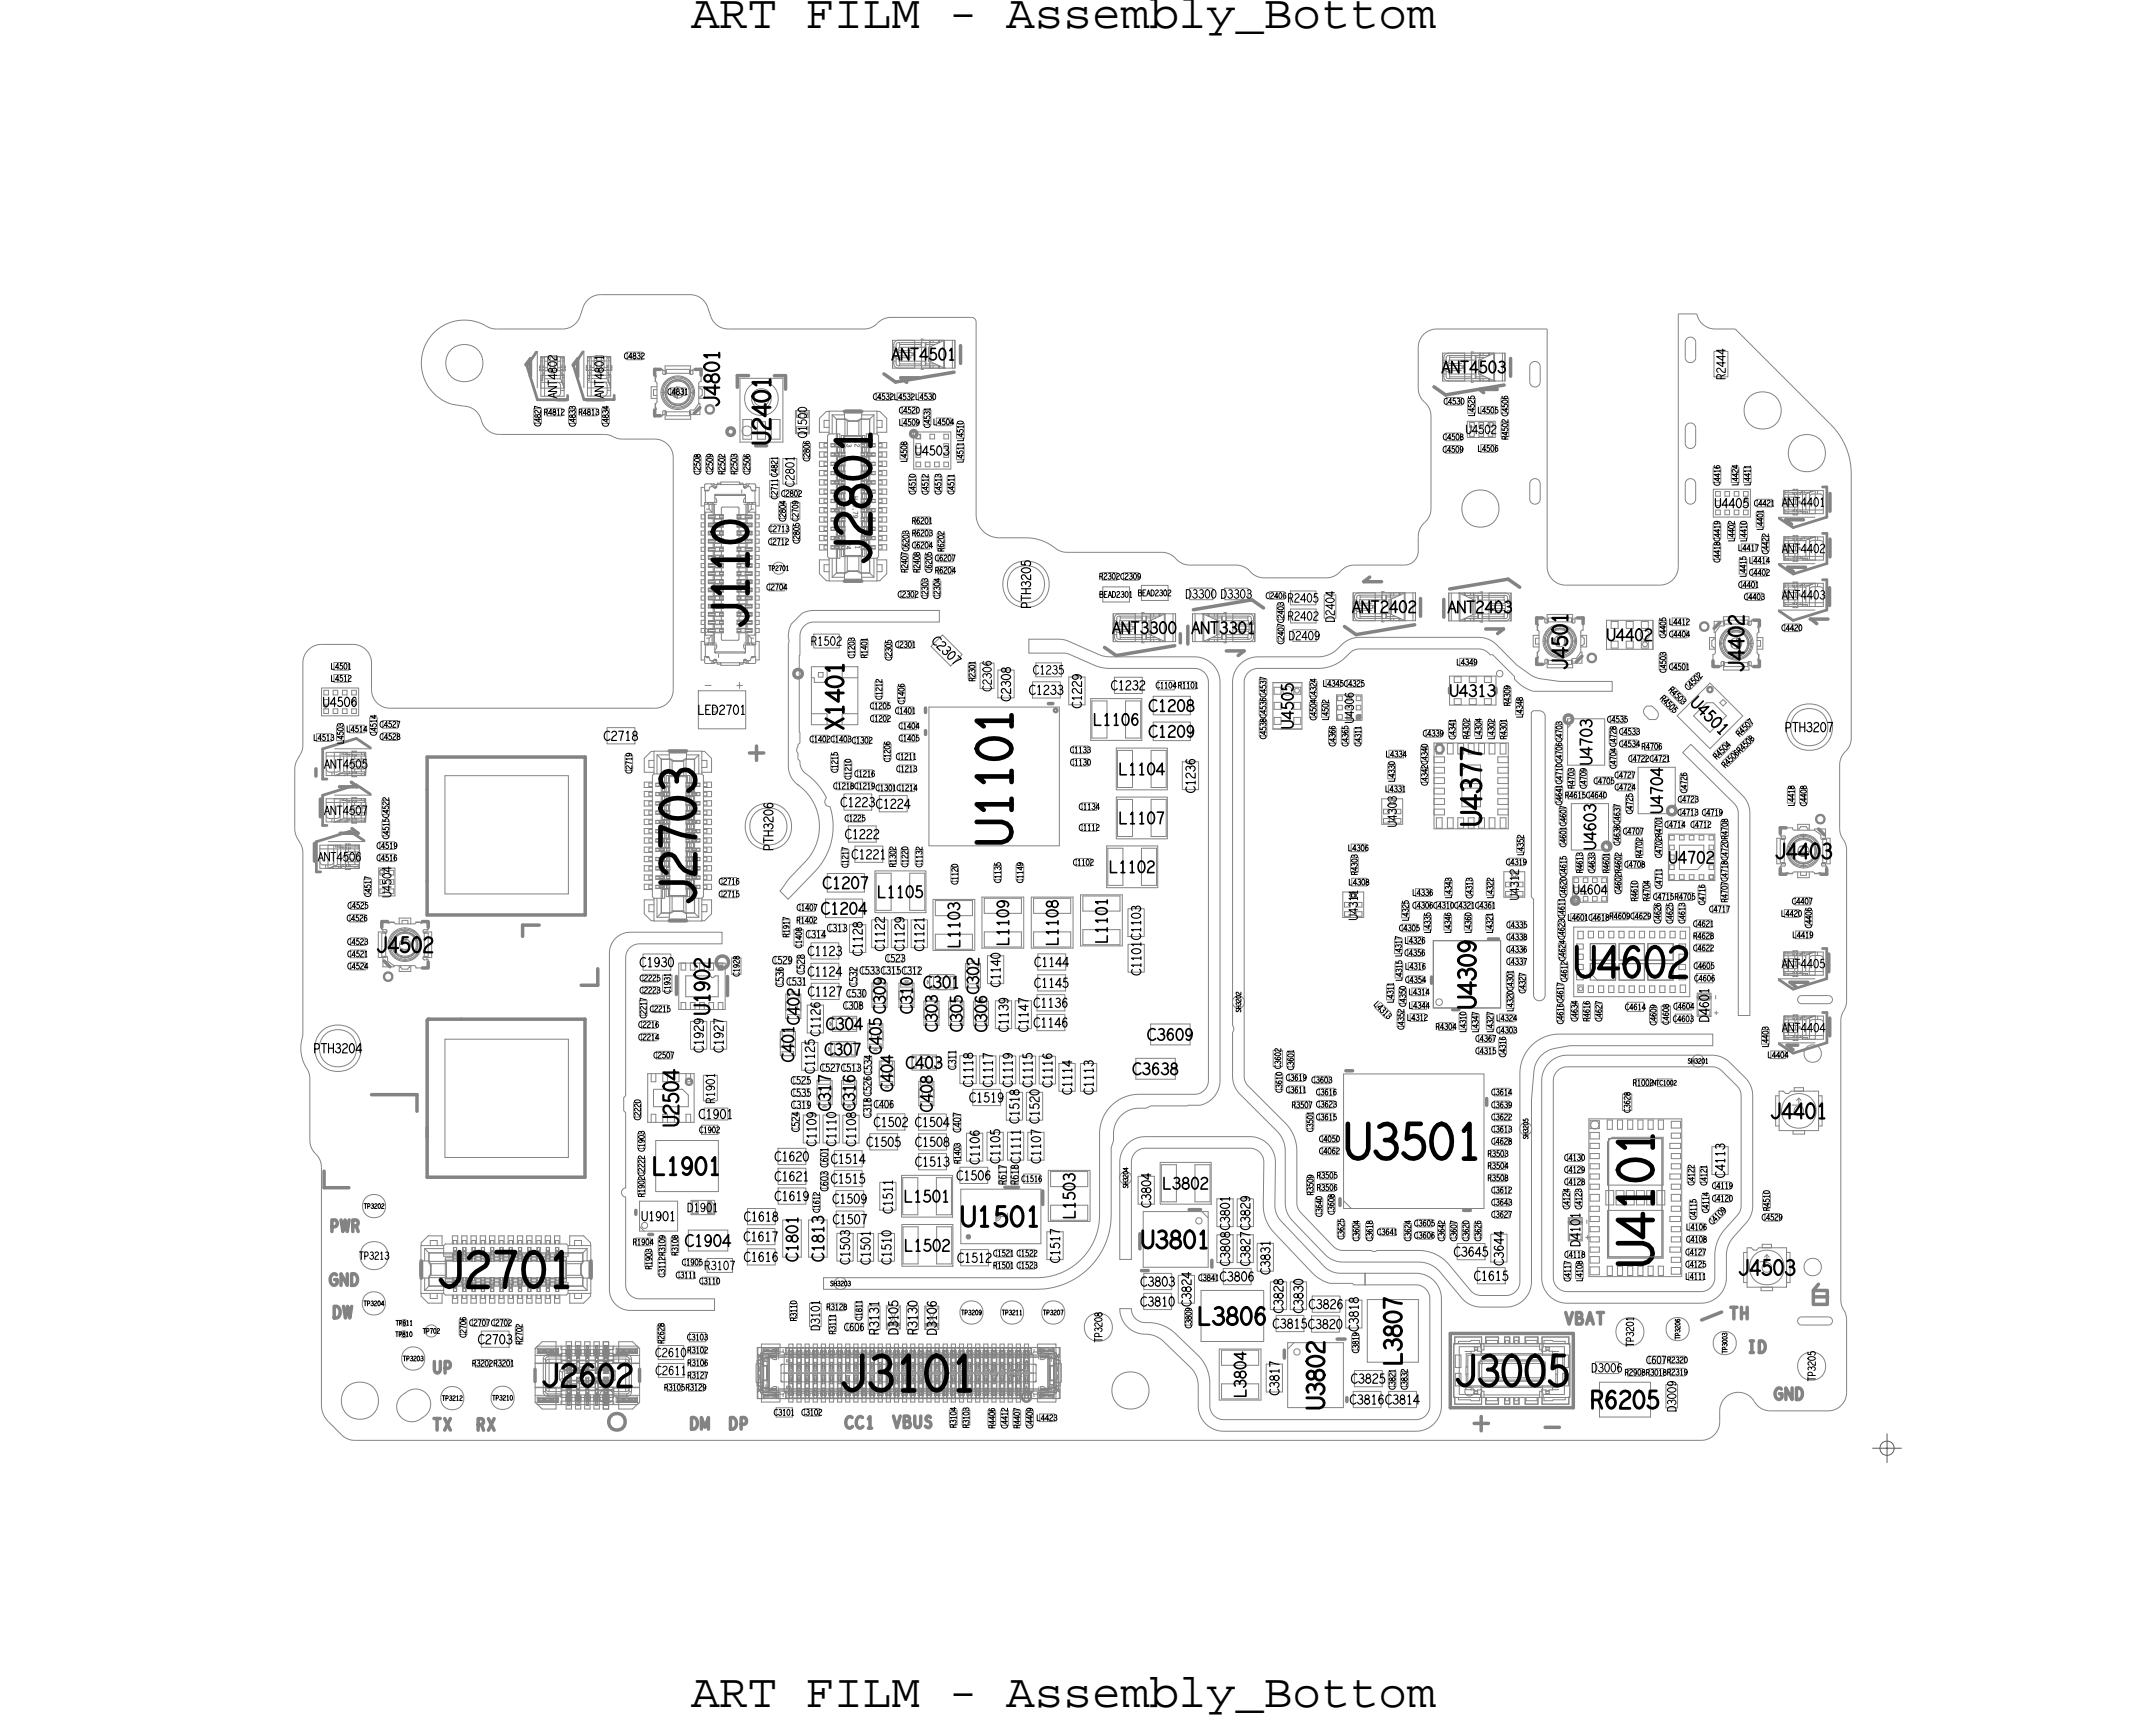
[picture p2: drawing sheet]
<svg xmlns="http://www.w3.org/2000/svg" width="92mm" height="75mm" viewBox="0 0 92 75" stroke-linecap="round" stroke-linejoin="round" font-family="sans-serif">
<defs><g id="words">
<g font-size="2.1">
<text x="29.8" y="1.2">ART FILM - Assembly_Bottom</text>
<text x="29.8" y="73.6">ART FILM - Assembly_Bottom</text>
</g>
<g font-size="1.5">
<text x="32.2" y="27.1" transform="rotate(-90 32.2 27.1)">J110</text>
<text x="37.5" y="24.4" transform="rotate(-90 37.5 24.4)">J2801</text>
<text x="30" y="39" transform="rotate(-90 30 39)">J2703</text>
<text x="43.6" y="36.5" transform="rotate(-90 43.6 36.5)">U1101</text>
<text x="57.9" y="49.9">U3501</text>
<text x="18.8" y="55.5">J2701</text>
<text x="36.2" y="59.9">J3101</text>
<text x="71.2" y="54.6" transform="rotate(-90 71.2 54.6)">U4101</text>
</g>
<g font-size="1.3">
<text x="67.8" y="42.1">U4602</text>
<text x="62.7" y="59.7">J3005</text>
</g>
<text font-size=".9" fill="#838383" x="23.3" y="59.8">J2602</text>
<g font-size=".8">
<text x="33.2" y="19.2" transform="rotate(-90 33.2 19.2)">U2401</text>
<text x="36.3" y="31.5" transform="rotate(-90 36.3 31.5)">X1401</text>
<text x="63.8" y="35.6" transform="rotate(-90 63.8 35.6)">U4377</text>
<text x="63.6" y="43.5" transform="rotate(-90 63.6 43.5)">U4309</text>
<text x="41.4" y="52.9">U1501</text>
<text x="49.1" y="53.8">U3801</text>
</g>
<g font-size=".7">
<text x="67.5" y="28.9" transform="rotate(-90 67.5 28.9)">J4501</text>
<text x="76.4" y="37">J4403</text>
<text x="30.6" y="43.8" transform="rotate(-90 30.6 43.8)">U1902</text>
<text x="76.2" y="48.2">J4401</text>
<text x="74.9" y="55">J4503</text>
</g>
<g font-size=".7" fill="#838383">
<text x="75.1" y="29" transform="rotate(-90 75.1 29)">J4402</text>
<text x="16.2" y="41">J4502</text>
<text x="29.2" y="48.6" transform="rotate(-90 29.2 48.6)">U2504</text>
</g>
<g font-size=".6" fill="#838383">
<text x="30.2" y="29.7">-</text>
<text x="31.6" y="29.7">+</text>
</g>
<g font-size=".5">
<text x="38.4" y="15.5">ANT4501</text>
<text x="62.1" y="16.1">ANT4503</text>
<text x="47.9" y="27.3">ANT3300</text>
<text x="51.3" y="27.3">ANT3301</text>
<text x="58.2" y="26.4">ANT2402</text>
<text x="62.4" y="26.4">ANT2403</text>
<text x="62.5" y="30">U4313</text>
<text x="72.8" y="30.3" transform="rotate(45 72.8 30.3)">U 4 5 0 1</text>
<text x="41.4" y="40.9" transform="rotate(-90 41.4 40.9)">L1103</text>
<text x="47.7" y="40.7" transform="rotate(-90 47.7 40.7)">L1101</text>
<text x="34.2" y="45.8" transform="rotate(-90 34.2 45.8)">C401</text>
<text x="35.5" y="45.5">C307</text>
<text x="35.6" y="44.4">C304</text>
<text x="35.8" y="47.9" transform="rotate(-90 35.8 47.9)">C317</text>
<text x="36.8" y="47.9" transform="rotate(-90 36.8 47.9)">C316</text>
<text x="38.1" y="43.7" transform="rotate(-90 38.1 43.7)">C309</text>
<text x="39" y="46">C403</text>
<text x="39.3" y="43.7" transform="rotate(-90 39.3 43.7)">C310</text>
<text x="39.8" y="42.6">C301</text>
<text x="40.4" y="44.5" transform="rotate(-90 40.4 44.5)">C303</text>
<text x="41.5" y="44.5" transform="rotate(-90 41.5 44.5)">C305</text>
<text x="42.2" y="42.9" transform="rotate(-90 42.2 42.9)">C302</text>
<text x="42.5" y="44.5" transform="rotate(-90 42.5 44.5)">C306</text>
<text x="35.5" y="54.4" transform="rotate(-90 35.5 54.4)">C1813</text>
</g>
<g font-size=".5" fill="#838383">
<text x="69.2" y="27.6">U4402</text>
<text x="55.7" y="31.4" transform="rotate(-90 55.7 31.4)">U4505</text>
<text x="71.9" y="37.2">U4702</text>
<text x="34.4" y="44.2" transform="rotate(-90 34.4 44.2)">C402</text>
<text x="38" y="45.4" transform="rotate(-90 38 45.4)">C405</text>
<text x="38.5" y="47.1" transform="rotate(-90 38.5 47.1)">C404</text>
<text x="40.2" y="47.9" transform="rotate(-90 40.2 47.9)">C408</text>
</g>
<g font-size=".4">
<text x="24" y="17.2" transform="rotate(-90 24 17.2)">ANT4802</text>
<text x="26" y="17.2" transform="rotate(-90 26 17.2)">ANT4801</text>
<text x="74.3" y="16.4" transform="rotate(-90 74.3 16.4)">R2444</text>
<text x="34.2" y="21" transform="rotate(-90 34.2 21)">C2801</text>
<text x="34.8" y="18.9" transform="rotate(-90 34.8 18.9)">Q1500</text>
<text x="39.4" y="19.6">U4503</text>
<text x="63.1" y="18.7">U4502</text>
<text x="76.8" y="21.8">ANT4401</text>
<text x="76.8" y="23.8">ANT4402</text>
<text x="34.9" y="27.8">R1502</text>
<text x="40.1" y="27.6" transform="rotate(45 40.1 27.6)">C2307</text>
<text x="42.7" y="29.8" transform="rotate(-90 42.7 29.8)">C2306</text>
<text x="44.3" y="29.9">C1233</text>
<text x="44.5" y="29.1">C1235</text>
<text x="51.1" y="25.8">D3300 D3303</text>
<text x="55.5" y="26">R2405</text>
<text x="55.5" y="26.7">R2402</text>
<text x="55.5" y="27.6">D2409</text>
<text x="57.5" y="26.8" transform="rotate(-90 57.5 26.8)">D2404</text>
<text x="76.8" y="25.8">ANT4403</text>
<text x="14" y="35.1">ANT4507</text>
<text x="14" y="33.1">ANT4505</text>
<text x="36.2" y="34.8">C1223C1224</text>
<text x="58.3" y="31.2" transform="rotate(-90 58.3 31.2)">U4306</text>
<text x="60.2" y="35.7" transform="rotate(-90 60.2 35.7)">U4303</text>
<text x="13.7" y="37.1">ANT4506</text>
<text x="16.9" y="38.7" transform="rotate(-90 16.9 38.7)">U4504</text>
<text x="34.8" y="41.2">C1123</text>
<text x="39.8" y="41" transform="rotate(-90 39.8 41)">C1121</text>
<text x="58.5" y="39.7" transform="rotate(-90 58.5 39.7)">U4311</text>
<text x="65.4" y="38.8" transform="rotate(-90 65.4 38.8)">U4312</text>
<text x="76.8" y="41.7">ANT4405</text>
<text x="30.8" y="47.6" transform="rotate(-90 30.8 47.6)">R1901</text>
<text x="41.9" y="46.9" transform="rotate(-90 41.9 46.9)">C1118</text>
<text x="42.8" y="46.9" transform="rotate(-90 42.8 46.9)">C1117</text>
<text x="43.4" y="44.5" transform="rotate(-90 43.4 44.5)">C1139</text>
<text x="43.6" y="46.9" transform="rotate(-90 43.6 46.9)">C1119</text>
<text x="44.5" y="46.9" transform="rotate(-90 44.5 46.9)">C1115</text>
<text x="44.5" y="43.4">C1136</text>
<text x="45.3" y="46.9" transform="rotate(-90 45.3 46.9)">C1116</text>
<text x="46.2" y="47.2" transform="rotate(-90 46.2 47.2)">C1114</text>
<text x="47.1" y="47.2" transform="rotate(-90 47.1 47.2)">C1113</text>
<text x="49.2" y="42" transform="rotate(-90 49.2 42)">C1101C1103</text>
<text x="76.8" y="44.5">ANT4404</text>
<text x="29.6" y="52.2">D1901</text>
<text x="36" y="49.4" transform="rotate(-90 36 49.4)">C1110</text>
<text x="38.5" y="52.3" transform="rotate(-90 38.5 52.3)">C1511</text>
<text x="39.4" y="50.3">C1513</text>
<text x="44" y="50.1" transform="rotate(-90 44 50.1)">C1111 C1518</text>
<text x="44.8" y="50.2" transform="rotate(-90 44.8 50.2)">C1107 C1520</text>
<text x="68.1" y="53.7" transform="rotate(-90 68.1 53.7)">D4101</text>
<text x="74.3" y="50.8" transform="rotate(-90 74.3 50.8)">C4113</text>
<text x="28.2" y="58.5">C2610</text>
<text x="28.2" y="59.3">C2611</text>
<text x="30.3" y="54.7">R3107</text>
<text x="35.3" y="57.4" transform="rotate(-90 35.3 57.4)">D3101</text>
<text x="37.9" y="57.5" transform="rotate(-90 37.9 57.5)">R3131</text>
<text x="39.5" y="57.5" transform="rotate(-90 39.5 57.5)">R3130</text>
<text x="53" y="54.6" transform="rotate(-90 53 54.6)">C3808C3801</text>
<text x="54.7" y="54.9" transform="rotate(-90 54.7 54.9)">C3831</text>
<text x="54.8" y="57.2">C3815C3820</text>
<text x="68.5" y="59.1">D3006</text>
<text x="72.2" y="60.9" transform="rotate(-90 72.2 60.9)">D3009</text>
</g>
<g font-size=".4" fill="#838383">
<text x="73.9" y="21.9">U4405</text>
<text x="13.9" y="30.5">U4506</text>
<text x="67.8" y="38.5">U4604</text>
</g>
<g font-size=".3">
<text x="24.9" y="17.9">R4813</text>
<text x="28.8" y="17">C4831</text>
<text x="34.4" y="23.4" transform="rotate(-90 34.4 23.4)">C2805 C2709</text>
<text x="37.4" y="28.4" transform="rotate(-90 37.4 28.4)">R1401</text>
<text x="39.1" y="24.7" transform="rotate(-90 39.1 24.7)">R2407 C6203</text>
<text x="42" y="29.4" transform="rotate(-90 42 29.4)">R2301</text>
<text x="49.8" y="29.7">C1104 R1101</text>
<text x="71.9" y="29.8" transform="rotate(45 71.9 29.8)">R4503</text>
<text x="72.7" y="29.8" transform="rotate(-45 72.7 29.8)">C4502</text>
<text x="34.9" y="32">C1402 C1403 C1302</text>
<text x="38.6" y="32.7">C1211</text>
<text x="38.6" y="33.3">C1213</text>
<text x="46.1" y="32.4">C1133</text>
<text x="46.1" y="33">C1130</text>
<text x="46.5" y="34.9">C1134</text>
<text x="46.5" y="35.8">C1112</text>
<text x="58.6" y="32.2" transform="rotate(-90 58.6 32.2)">C4311</text>
<text x="59.7" y="34.1">L4331</text>
<text x="64.9" y="31.9" transform="rotate(-90 64.9 31.9)">R4301</text>
<text x="71.5" y="30.1" transform="rotate(45 71.5 30.1)">R4505</text>
<text x="74" y="32.7" transform="rotate(-45 74 32.7)">R4504</text>
<text x="74.3" y="33.1" transform="rotate(-45 74.3 33.1)">R4506 R4508</text>
<text x="75" y="31.8" transform="rotate(-45 75 31.8)">R4507</text>
<text x="33.3" y="41.5">C529</text>
<text x="34" y="40.4" transform="rotate(-90 34 40.4)">R1917</text>
<text x="34.7" y="40.4">C314</text>
<text x="35.6" y="40.2">C313</text>
<text x="37" y="42">C533C315C312</text>
<text x="38.1" y="41.5">C523</text>
<text x="38.6" y="37.4" transform="rotate(-90 38.6 37.4)">R1302</text>
<text x="39.7" y="37.4" transform="rotate(-90 39.7 37.4)">C1132</text>
<text x="43.1" y="38.1" transform="rotate(-90 43.1 38.1)">C1135</text>
<text x="58.5" y="37.7" transform="rotate(-90 58.5 37.7)">R4303</text>
<text x="63.4" y="38.7" transform="rotate(-90 63.4 38.7)">C4313</text>
<text x="67.4" y="41.4" transform="rotate(-90 67.4 41.4)">C4624 C4623 C4611 C4620 C4615</text>
<text x="67.6" y="39.7">L4601 C4618 R4609 C4629</text>
<text x="68.2" y="37.6" transform="rotate(-90 68.2 37.6)">R4613</text>
<text x="28.9" y="42.8" transform="rotate(-90 28.9 42.8)">C1931</text>
<text x="33.8" y="42.6" transform="rotate(-90 33.8 42.6)">C536</text>
<text x="33.9" y="42.5">C531</text>
<text x="34.1" y="46.7">C525</text>
<text x="34.1" y="47.3">C535</text>
<text x="34.1" y="47.8">C319</text>
<text x="34.7" y="42" transform="rotate(-90 34.7 42)">C528</text>
<text x="35.3" y="46.2">C527C513</text>
<text x="36.3" y="43.5">C308</text>
<text x="36.4" y="43">C530</text>
<text x="36.9" y="42.6" transform="rotate(-90 36.9 42.6)">C532</text>
<text x="37.6" y="47.8">C406</text>
<text x="41.2" y="46.1" transform="rotate(-90 41.2 46.1)">C311</text>
<text x="55.4" y="47.1">C3611</text>
<text x="59.2" y="43.3" transform="rotate(45 59.2 43.3)">L4313</text>
<text x="60" y="43.2" transform="rotate(-90 60 43.2)">L4311</text>
<text x="34.4" y="48.8" transform="rotate(-90 34.4 48.8)">C524</text>
<text x="35.7" y="51.4" transform="rotate(-90 35.7 51.4)">C603 C601</text>
<text x="37.5" y="48.2" transform="rotate(-90 37.5 48.2)">C318C526C534</text>
<text x="41.4" y="50.2" transform="rotate(-90 41.4 50.2)">R1403</text>
<text x="41.4" y="48.8" transform="rotate(-90 41.4 48.8)">C407</text>
<text x="43.4" y="51.1" transform="rotate(-90 43.4 51.1)">R617</text>
<text x="43.9" y="51.1" transform="rotate(-90 43.9 51.1)">R618</text>
<text x="64.1" y="49.9">R3503</text>
<text x="64.3" y="48.8">C3613</text>
<text x="73.8" y="52.8" transform="rotate(-45 73.8 52.8)">C4109</text>
<text x="15.4" y="54.3">TP3213</text>
<text x="28.1" y="54.7" transform="rotate(-90 28.1 54.7)">R1903</text>
<text x="28.6" y="59.9">R3105 R3129</text>
<text x="28.6" y="55" transform="rotate(-90 28.6 55)">C3112 R3109</text>
<text x="29.1" y="55.1">C3111</text>
<text x="29.2" y="54.1" transform="rotate(-90 29.2 54.1)">R3108</text>
<text x="29.6" y="57.8">C3103</text>
<text x="29.6" y="58.3">R3102</text>
<text x="29.6" y="58.9">R3106</text>
<text x="29.6" y="59.4">R3127</text>
<text x="30.1" y="55.3">C3110</text>
<text x="34.3" y="56.9" transform="rotate(-90 34.3 56.9)">R3110</text>
<text x="35.6" y="56.5">R3128</text>
<text x="36" y="57.5" transform="rotate(-90 36 57.5)">R3111</text>
<text x="36.4" y="57.4">C606</text>
<text x="37.1" y="56.9" transform="rotate(-90 37.1 56.9)">C1811</text>
<text x="47.5" y="57.9" transform="rotate(-90 47.5 57.9)">TP3208</text>
<text x="70.4" y="58.1" transform="rotate(-90 70.4 58.1)">TP3201</text>
<text x="70.9" y="58.8">C607</text>
<text x="72.6" y="55.1">L4111</text>
<text x="78.2" y="59.6" transform="rotate(-90 78.2 59.6)">TP3205</text>
<text x="33.3" y="61">C3101</text>
<text x="41.2" y="61.5" transform="rotate(-90 41.2 61.5)">R3104</text>
<text x="41.8" y="61.6" transform="rotate(-90 41.8 61.6)">R3103</text>
</g>
<g font-size=".2" fill="#838383">
<text x="36.5" y="19" transform="rotate(90 36.5 19)">13</text>
<text x="36.8" y="21.4" transform="rotate(90 36.8 21.4)">H=0.79</text>
<text x="36.9" y="23.5" transform="rotate(90 36.9 23.5)">1</text>
</g>
</g></defs>
<!-- layer: Board Outline -->
<g fill="none" stroke="#838383" stroke-width=".04">
<path d="M26.4 18.8l.4 .1h1.4a.8 .8 0 0 1 .8 .8v10a.8 .8 0 0 1-.8 .8h-11.4a.8 .8 0 0 1-.8-.8v-1.1a.8 .8 0 0 0-.8-.8h-1.3a.8 .8 0 0 0-.8 .8l-.1 3.6-.3 .9v2.6l.3 1 .1 7.8a2.26 2.26 0 0 0 .2 1.9l.1 2.9v.2l.4 .5 .1 .3v10.3l.1 .5 .7 .7M26.4 18.8l-.4-.1h-4.5a1.03 1.03 0 0 1-.9-.9l-.4-.3-.7-.1a1.87 1.87 0 0 1-1.1-2.6 1.87 1.87 0 0 1 2.8-.6h3.1a.8 .8 0 0 0 .7-.6l.1-.4a.8 .8 0 0 1 .8-.5h3.9a.8 .8 0 0 1 .7 .5l.1 .5a.8 .8 0 0 0 .8 .5h5.9l1-.5h3.7l.1 .2v8.4a1 1 0 0 0 1 .9h1.2a3.1 3.1 0 0 1 1.4 .6h4.4a1.29 1.29 0 0 1 .8 .5l.3 .1h2.1a1.29 1.29 0 0 1 .8 .4l.4 .1h2.6a1.27 1.27 0 0 0 .9-.5h.3l2.4-.1 .4-.4v-.8a1.29 1.29 0 0 1 .5-.8l.1-.4v-4a1.27 1.27 0 0 0-.5-.8l-.1-.4v-1.7a.8 .8 0 0 1 .8-.8h4.8v10.2a.8 .8 0 0 0 .8 .8h4.1a.8 .8 0 0 0 .7-.8v-10.9h.8a.8 .8 0 0 0 .8 .7h.9l4.1 4.1a3 3 0 0 1 .9 2.1v11.5l-.1 .3-.4 .4v.4v2.8l.3 .8v6.6l-.3 .8v12l.3 .8v3.2a.8 .8 0 0 1-.8 .8h-2.6a1.2 1.2 0 0 1-.8-.6 .8 .8 0 0 0-.9-.1 .8 .8 0 0 0-.4 .7v.5a.8 .8 0 0 1-.8 .8h-58l-.3-.1-.3-.2M66 15.6h.2l.2 .2v.7l-.2 .2-.2-.1-.1-.1zM72.7 14.6l.2-.1 .2 .2v.7l-.2 .2h-.2l-.1-.2zM72.7 18.3l.2-.1 .2 .2v.7l-.2 .2h-.2l-.1-.2zM19.2 33.4h5.3v5.1h-5.3zM66 20.7l.2-.1 .2 .2v.7l-.2 .2h-.2l-.1-.2zM72.7 20.7l.2-.1 .2 .2v.7l-.2 .2h-.2l-.1-.2zM19.2 44.8h5.3v5.1h-5.3zM77.5 43l1.3-.1 .2 .2-.2 .2h-1.2l-.1-.2zM77.5 56.8h1.3l.2 .2-.2 .1h-1.2l-.1-.1zM77.8 45.2l.3-.2 .3 .2 .1 .2-.1 .3-.3 .1-.3-.1-.1-.3z"/>
<path d="M77.8 54.4l.3-.2 .3 .2 .1 .2-.1 .3-.3 .1-.3-.1-.1-.3zM17.3 60.2l.5-.3h.4l.3 .4v.5l-.5 .4h-.6l-.2-.2-.1-.3v-.3z"/>
<circle cx="20" cy="15.7" r=".81"/>
<circle cx="75.9" cy="17.7" r=".81"/>
<circle cx="77.9" cy="19.5" r=".81"/>
<circle cx="33.1" cy="35.6" r=".81"/>
<circle cx="44.2" cy="25.2" r=".81"/>
<circle cx="63.8" cy="21.9" r=".81"/>
<circle cx="78" cy="31.3" r=".81"/>
<circle cx="14.6" cy="45.2" r=".81"/>
<circle cx="48.7" cy="59.9" r=".81"/>
<circle cx="15.5" cy="60.4" r=".81"/>
</g>
<g fill="none" stroke="#838383" stroke-width=".15">
<path d="M22.7 15.7l.2-.2v.7M24 17.2h.4M24.9 15.5l-.2 .2M24.9 15.5h.1M24.9 15.5v.7M25.3 17.2h.7M32.3 16.2h-.5v.5M33.4 16.2h.4v.6M36.5 17.7h.6M39.6 16.3h-.8l.3 .2M41.4 14.9v.8M64.5 16.8h-.8l.2 .1"/>
<path d="M65.1 15.4v.8M13.5 36.4v.7M13.6 33.1v.4M13.8 34.4v.8M14.6 33.9h.8M14.7 35.9h.7M15.1 33.7l.3 .2M15.2 35.7l.2 .2M15.4 33.9h.1M15.4 35.9h.1M18.4 32.6h6.8v6.8h-6.8zM23.2 39.9h-.7v.5"/>
<path d="M28.9 39.7h.6M32.3 32.5h.6M32.6 32.2v.6M39.9 30.5v.2M39.9 31.5v.2M45.2 30.3h.2M50.9 27.3v.4M51.2 27v.8M52.8 28.1h.8l-.2 .2M59 24.9l-.2 .2h.7M61.2 25.8v.8M62.2 25.8v.8"/>
<path d="M64 27.1h.8l-.3 .2M77.7 22.4h-.8l.3 .2M77.8 24.4l-.8 .1 .3 .1M78 26.7h.8M78 26.7l.3 .2M78.8 25.3v.8M78.8 21.3v.7M78.8 23.2v.8M14 50.5v.7h1M16 47.2h2v.7M18.1 54.4v.6M18.5 43.9l-.1 5.1"/>
<path d="M18.5 43.9h.1M18.5 43.9h6.7v6.8h-6.8v-2.1M25.5 54.5v.5M25.8 41.8v.7h-.8M27.4 52.2v.1M27.6 59v.5M28 53.2h.1M43.3 51.2h.6M44.9 51.3v.6M49.2 54.8h.3M51.2 52.1h.5M52.2 54.3v.3"/>
<path d="M55.3 58.2v.3M57.6 57.7h.4M57.7 51.7v.3M58 46.2h.3M61.7 42.1v.3M62.6 43.5h.3M63.1 52.2h.3M64.1 47.3v.3M64.1 40.5h.5M74.2 56.6l-.9 .3M77.5 45h-.5l.3 .2M77.9 42.3h-.8l.3 .2"/>
<path d="M78.1 55.6v.6M78.2 55.9h.6M78.4 55.4l-.3 .2h.6v.6h-.6M78.8 41.1v.8M78.8 43.9v.7M58 60.2v.2M63.5 61.4h.6M63.8 61.1v.6M66.6 61.5h.6"/>
</g>
<!-- layer: Components -->
<g fill="none" stroke="#838383" stroke-width=".04">
<path d="M22.8 15.6l.4-.5v1.6M23 17.6h.3v.6h-.3zM23.3 15.9h.1M23.3 15.8h.1M23.3 15.9v.1M23.3 15.4v1.7h1v-.9h-1v.5h1M23.3 16.3h.1M23.3 15.8v.1M23.3 15.4h1v.6h-1zM23.3 16.2h.1M23.3 15.6h.1M23.3 15.4h.2"/>
<path d="M23.3 16.5h.9M23.4 16.1h.1M23.4 15.8h.1M23.4 15.4v1h-.1M23.4 16.3h.1M23.4 15.8l.2 .1M23.5 15.9h.1M23.5 15.8h.1M23.5 16.3h.6M23.5 15.9h-.1M23.6 17.6h.6v.3h-.6zM23.6 15.4v.6"/>
<path d="M23.6 15.4h-.1v1.7M23.6 15.4l.1-.1v.7M23.7 15.5l-.2 .1M23.9 15.3v.7M24 16.5l.2 .1-.1 .4-.1 .1M24 15.4h.1v.9M24 15.6h.1M24.1 15.4h.2v1.3M24.1 16.1h.1M24.1 15.9h.1M24.1 15.8h.1M24.1 16.3h.1"/>
<path d="M24.2 15.8h.1M24.2 16.8h.1M24.2 16.4h.1M24.2 16.4l.1 .3M24.2 16.4v.1M24.2 16.5l.1 .2M24.2 16.1v.1M24.2 16.1h.1M24.2 16.3h.1M24.2 15.8l-.2 .1M24.2 15.6h.1M24.2 15.4v1.1"/>
<path d="M24.2 16.5h.1M24.3 16.7h.1M24.3 15.9h.1M24.3 15.8l.1 .1M24.3 15.8h.1M24.3 15.9l.1 .1M24.5 17.6h.3v.7h-.3zM24.8 15.6l.4-.5v1.6M25.1 17.6h.6v.3h-.6zM25.3 15.9h.1M25.3 15.8h.1M25.3 15.9v.1"/>
<path d="M25.3 15.4v1.7h1v-.9h-1v.5h1M25.3 16.3h.1M25.3 15.4h1v.6h-1zM25.3 15.8v.1M25.3 16.2h.1M25.3 15.4h.2M25.3 15.6h.1M25.4 16.5h.8M25.4 16.1h.1M25.4 15.8h.1M25.4 15.4v1h-.1M25.4 15.8h.2"/>
<path d="M25.4 16.2h.1M25.4 16.1v.1M25.5 15.9h.1M25.5 15.8h.1M25.5 16.3h.7M25.5 15.9h-.1M25.5 15.4v1.7M25.6 16v-.6l.1-.1v.7M25.7 15.5l-.2 .1M25.9 15.3v.7M25.9 17.6h.4v.7h-.4zM26 16.5l.2 .1v.4l-.2 .1"/>
<path d="M26 15.6h.2M26.2 15.4h.1v1.3M26.2 16.1h.1M26.2 15.9h.1M26.2 15.4v.9M26.2 15.8h.1M26.2 16.3h.1M26.2 16.8h.1M26.2 16.3v.1M26.2 16.4h.1M26.2 16.4l.1 .3M26.2 16.4v.1"/>
<path d="M26.2 16.5l.1 .2M26.2 15.4v1.1M26.2 15.8h-.2M26.2 15.6h.1M26.3 16.5h.1M26.3 15.9h.1M26.3 15.8l.1 .1M26.3 15.8h.1M26.3 15.9l.1 .1M27 15.2h.7v.3h-.7zM28.2 17.4l.1 .3M28.3 16.2l-.1 .2"/>
<path d="M28.3 16.7h-.2v.5h.2M28.3 16.8h-.1v.2h.1M28.5 16.9h.1M28.6 17.9h.1M28.6 16h.1M28.6 16.9h.1M28.6 16.5h.1M28.7 17.8h.1M28.7 16v.1M28.7 16.1v-.3h1.1l-.1 .3M28.7 17.7v.4h1.1l-.1-.4M28.7 16.1h-.1v-.2h-.4v.5l.1 .1-.1 1.4h.4v-.2l.1 .1"/>
<path d="M28.7 17.8h1M28.7 16.1v-.2h1v.2M28.7 16.1h1M28.8 17.2l.1 .2M28.8 16.6l-.1 .3 .1 .3M28.9 16.5h.1M28.9 16.5l.3-.1 .3 .1M28.9 16.5l-.1 .1M28.9 16.7h.6v.3h-.6zM28.9 17.4h.1M29 16.8l.2-.1 .2 .1v.3l-.2 .1-.2-.1zM29.1 17.1h.1"/>
<path d="M29.1 16.7v.1v-.1M29.1 17l.1 .1zM29.2 16.7h.1M29.2 17.2h.1M29.2 17.1h.1M29.2 16.7l-.1 .1zM29.2 17.1v.1M29.4 16.8h.1M29.5 17.4h.1M29.5 16.5l.2 .1M29.5 16.5l.2 .2 .1 .2-.1 .3-.2 .2M29.5 17.4l-.3 .1-.3-.1"/>
<path d="M29.5 16.5h.1M29.7 17.2l-.2 .2M29.7 17.7v.2h-1v-.1M29.7 16.1h.1l.1-.2h.3l-.1 1.5M29.8 17.8h.1M29.8 16v.1M29.8 16h.1M29.8 16.9h.1M29.9 19.7h.3v.6h-.3zM29.9 16.9h.1M30.1 17.4l-.2 .3h-.2M30.1 16.7l.2 .1v.2l-.2 .1"/>
<path d="M30.1 17.4l.1 .5h-.4M30.1 16.7h.3v.5h-.3M30.4 19.7h.3v.6h-.3zM30.9 19.7h.4v.6h-.4zM31.5 19.7h.3v.6h-.3zM31.9 16.3h1.8v2.8h-1.8zM32 18.5l.2-.1 .2 .1v.2l-.2 .1-.2-.1zM32 18.1h.4v.8h-.4zM32 19.7h.3v.6h-.3zM33.2 19.8h.4v.7h-.4zM33.2 18.1h.4v.8h-.4M33.7 19.8h.6v1.1h-.6z"/>
<path d="M34.3 17.7h.6v1h-.6zM34.3 17.7v.3h.2M34.6 19.1h.3v.7h-.3zM34.8 18.4h-.5v.2h.5M35.7 19.1h-.2v.2h.2M35.7 19.9h-.2v.2h.2M35.7 19.5h-.2v.2h.2M35.7 19.9h-.4v.2h.4M35.7 19.1h-.4v.2h.4M35.7 19.5h-.4v.2h.4M35.7 18.6h-.4v-.6l.3-.3h2.3l.3 .3v.6h-.4M35.7 17.7v1"/>
<path d="M35.7 18.7h.5M35.7 18.1h-.2v.3h.2M35.7 18.7v.1v5.2v.1M35.8 19.1h.3M35.9 17.9h.5M35.9 17.9l.1 .2v.6M35.9 17.9v.8M35.9 19.1h.1M35.9 19.3h.1M35.9 19.5h.1M35.9 19.7h.1M35.9 19.9h.1"/>
<path d="M36 19.9h.1M36 19.1v.2M36 19.5v.2M36 19.9v.2M36 19.3v.2M36 19.7v.2M36 19.1h.1M36 19.3h.1M36 19.5h.1M36 19.7h.1M36.1 19.1h-.3v.2h.3M36.1 19.9h-.3v.2h.3"/>
<path d="M36.1 19.5h-.3v.2h.3M36.1 19.2h-.2h.2M36.1 19.6h-.2h.2M36.1 20h-.2h.2M36.4 17.8h.7M36.4 18l.2 .1M36.4 17.8h.1M36.4 17.7v.4h-.4v1M37.1 17.7v.1M37.1 17.8h.1M37.1 17.9h.6M37.1 17.7v.4"/>
<path d="M37.1 18l-.2 .1M37.7 17.9v.8M37.7 17.9l-.2 .2M37.7 16.9h.7v.4h-.7zM37.8 17.7v1M37.9 18.8v5.2M37.9 19.1h.3v.2h-.3M37.9 19.5h.3v.2h-.3M37.9 19.9h.3v.2h-.3M38.5 14.7v1.2M38.5 14.7h2.6v1.2h-2.6M38.5 15.7l.2 .2"/>
<path d="M38.5 15h.1M38.6 15.7l.1 .1h1.8M38.7 16.9h.6v.4h-.6zM38.7 14.7l-.2 .1v.3M38.7 15.6h1.2v.2M38.8 14.8v.2M38.8 15.6v.2M38.8 14.8h.9M38.8 15.7h.9M38.8 19.2h.3v.6h-.3zM38.9 17.5h.6v.3h-.6zM38.9 18h.6v.4h-.6z"/>
<path d="M39.1 15v.1M39.4 18.6h1.6v1.6h-1.6zM39.4 14.7v1.2M39.5 18.7h.2v.2h-.2zM39.5 19.3v-.2h.2v.2M39.5 19.9h.2v.2h-.2zM39.5 18.8l.1-.1 .1 .1-.1 .1zM39.6 16.9h.6v.4h-.6zM39.7 15.9h.1M39.7 14.8v.2M39.7 15.6v.2M39.7 14.7v1.2"/>
<path d="M39.8 17.7h.3v.6h-.3zM39.8 14.6l-.1 .1M39.9 14.8v.2M39.9 15.6v.2M39.9 19.9h.2v.2h-.2zM39.9 14.8v.2h-1.2v.1M39.9 14.8h.4M40 15v.6M40 15h.1M40.1 14.7v1.2M40.1 18.7h.2v.2h-.2zM40.1 14.7v.1"/>
<path d="M40.1 15.8v.1M40.1 15h.1M40.1 14.9v.7l.6 .3M40.1 14.9h.1M40.2 14.7v.1M40.2 15.8v.1M40.3 19.9h.2v.2h-.2zM40.3 18h.7v.3h-.7zM40.4 14.7v.1M40.4 15.8v.1M40.5 15.8v.1M40.5 14.7v.1h-1.8l-.1 .3"/>
<path d="M40.7 14.7l-.6 .2M40.7 14.7v1.2M40.7 18.7h.2v.2h-.2zM40.7 19.3v-.2h.2v.2M40.7 19.9h.2v.2h-.2zM40.7 15.9h.1M41 14.7v1.2M41.1 14.7v1.2M41.2 19.2h.3v.6h-.3zM41.2 18.3h.3v.6h-.3zM62.2 15.2h2.6v1.2h-2.6zM62.2 16.2l.2 .2"/>
<path d="M62.2 15.5h.1M62.3 19.2h.6v.3h-.6zM62.3 18.7h.6v.3h-.6zM62.3 16.2l.1 .1h1.8v.1M62.3 17.1h.7v.4h-.7zM62.4 15.2l-.2 .1v.4M62.4 16.1h1.2v.2M62.5 15.3v.2M62.5 16.1v.2M62.5 15.4h.9M62.5 16.2h.9M62.8 15.5v.2"/>
<path d="M63.1 15.2v1.2M63.2 18.2h1.2v.7h-1.2zM63.2 17.2h.4v.6h-.4zM63.3 18.4v-.2h.2v.2M63.4 15.3v.2M63.4 16.1v.2M63.4 16.4l.1 .1M63.4 15.2v1.2M63.5 15.2h-.1M63.6 15.3v.2M63.6 16.1v.2M63.6 15.3v.2h-1.2v.2"/>
<path d="M63.6 15.4h.4M63.7 15.5h.1M63.7 15.5v.6M63.7 18.4v-.2h.2v.2M63.8 15.2v1.2M63.8 15.2v.1M63.8 16.3v.1M63.8 15.5h.1M63.8 17.5h.6v.3h-.6zM63.8 19.2h.6v.3h-.6zM63.8 15.5l.6-.3v1.2M63.8 15.5v.7l.6 .2"/>
<path d="M63.9 15.2v.1M63.9 16.3v.1M64.1 18.4v-.2h.2v.2M64.1 15.2v.1M64.1 16.3v.1M64.2 15.2v.1h-1.8l-.1 .4M64.3 18.2l.1 .1-.1 .1-.1-.1zM64.4 16.4h.1M64.4 15.2v1.2M64.7 17.2h.3v.6h-.3zM64.7 18.2h.3v.6h-.3zM64.7 15.2v1.2"/>
<path d="M64.8 15.2v1.2M73.9 15.1h.6v1.1h-.6zM13.6 31.6h.7v.4h-.7zM13.8 36.6h1.7M13.8 37.1l.1 .2h.4l.1-.2M13.9 29.7h1.6v1.2h-1.6zM14 30.6v.2h.2v-.2M14 29.8h.2v.2h-.2zM14 37.3v.1M14.1 34.6h1.7M14.1 35.1l.1 .2h.4l.1-.2M14.1 32.6h1.7"/>
<path d="M14.1 33.1l.1 .2h.4l.1-.2M14.1 36.4v1l.3-.1v-.8M14.3 35.3v.1M14.3 33.3v.1M14.3 37.4h.1M14.4 30.6v.2h.2v-.2M14.4 29.8h.2v.2h-.2zM14.4 29.1h.6v.3h-.6zM14.4 28.6h.6v.3h-.6zM14.4 37.3h1M14.4 37.3h.1M14.4 35.4h.1"/>
<path d="M14.5 36.4v.1h.9M14.5 37.3l-.3 .1M14.5 37.3h.1M14.5 31.3h.3v.6h-.3zM14.5 37.3h1M14.5 36.6v.7h.1M14.5 36.4v.1M14.6 37.3v.1M14.6 36.5h.1M14.6 35.4h.1M14.6 33.4h.1M14.7 34.5v.8l-.3 .1 .3-.1"/>
<path d="M14.7 32.5v.8l-.3 .1M14.7 33.3h1M14.7 36.4v1M14.7 35.3h1M14.7 33.3h.1M14.7 37.3v.1M14.7 34.4v.1h1M14.7 32.4v.1h1M14.7 35.3h.1M14.7 33.3l-.3 .1M14.8 30.6v.2h.2v-.2M14.8 29.8h.2v.2h-.2z"/>
<path d="M14.8 35.3h-.1M14.8 36.5v.1M14.8 37.3h.1M14.8 33.3h-.1M14.8 35.3h1M14.8 33.3h1M14.8 34.6v.7M14.8 32.6v.7M14.8 34.4v.1M14.8 32.4v.1M14.8 33.3h.1M14.9 35.3v.1"/>
<path d="M14.9 33.3v.1M14.9 35.3h.1M14.9 33.3h.1M14.9 37h.6M14.9 36.4h.1M14.9 34.5h.1M14.9 32.5h.1M14.9 36.4v1h.6v-1M14.9 36.7h.6M14.9 36.6h.1M14.9 37.3h.1M14.9 36.5v.1"/>
<path d="M14.9 37.4v.1M14.9 37.5h.1M15 34.5h.1M15 33.3h.1M15 35.3v.1M15 33.3v.1M15 36.4h.1M15 36.6v.1M15 37.1v.2M15 36.5v.1M15 37.3h.1M15 37.4v.1"/>
<path d="M15 36.6h.1M15.1 34.5v.1M15.1 35.3h.1M15.1 32.5v.1M15.1 33.3h.1M15.1 31.3h.6v.3h-.6zM15.1 39.4h.6v.3h-.6zM15.1 37.4l-.1 .1M15.1 36.5v.1M15.1 37.3h.1M15.1 36.6h.1M15.1 38.9h.6v.3h-.6z"/>
<path d="M15.1 35h.7M15.1 34.4h.1M15.1 33h.7M15.1 32.4h.1M15.2 34.4h.6v1h-.6zM15.2 29.8h.2v.2h-.2zM15.2 30.6v.2h.2v-.2M15.2 32.4h.6v1h-.6zM15.2 34.7h.6v.1h-.7M15.2 32.7h.6M15.2 34.6h.1M15.2 34.4h.1"/>
<path d="M15.2 34.5v.1M15.2 35.3h.1M15.2 35.4v.1M15.2 33.3h.1M15.2 32.5v.1M15.2 33.4l-.1 .1M15.2 35.4l-.1 .1M15.3 34.4h.1M15.3 32.4h.1M15.3 35.9l.4 .4h-1.6M15.3 34.6v.1M15.3 35.1v.2"/>
<path d="M15.3 32.6v.1M15.3 33.1v.2M15.3 36.6v.2M15.3 37.1v.2M15.3 34.5v.1M15.3 35.3h.1M15.3 35.4v.1M15.3 34.6h.1M15.3 32.5v.1M15.3 33.3h.1M15.3 33.4v.1M15.3 32.6h.1"/>
<path d="M15.3 36.4v.1M15.3 37.3v.1M15.4 34.5v.1M15.4 35.3h.1M15.4 35.4l-.1 .1M15.4 34.6h.1M15.4 32.5v.1M15.4 33.3h.1M15.4 33.4l-.1 .1M15.4 32.6h.1M15.4 36.4v.2M15.4 37.3v.1"/>
<path d="M15.5 36.4h-1.7v1h1.7v-.3M15.5 36.4v.3M15.5 36.7v.1h-.6M15.5 33.9l.5 .4h-1.6M15.5 31.9l.5 .4h-1.6M15.6 34.6v.2M15.6 35.1v.2M15.6 32.6v.1M15.6 33.1v.2M15.6 32.7v.1M15.6 34.4v.1M15.6 35.3v.1"/>
<path d="M15.6 32.4v.1M15.6 33.3v.1M15.7 37.9h.3v.6h-.3zM15.7 35.3v.1h-1.3M15.7 34.4v.2M15.7 33.3v.1h-1.3M15.7 32.4v.2M15.8 34.4h-1.7v1h.9l-.1-1h-.5v1M15.8 32.4h-1.7v1h.9l-.1-1h-.5v1M15.8 32.7v.1h-.7M15.9 30.9h.4v.7h-.4zM16.3 37.4h.7v1.2h-.7z"/>
<path d="M16.4 37.6v-.1l.1 .1-.1 .1zM16.4 36.8h.6v.3h-.6zM16.4 36.3h.6v.3h-.6zM16.5 34.5h.3v.6h-.3zM16.5 35.4h.3v.6h-.3zM16.5 31.1h.6v.3h-.6zM16.5 31.6h.6v.3h-.6zM16.6 37.5h-.2v.2h.2M16.6 37.9h-.2v.2h.2M16.6 38.3h-.2v.2h.2M16.7 39.8h.1M17.2 39.8v-.2h.5v.2"/>
<path d="M17.3 39.8v-.1h.3v.1M17.5 40h.1M17.9 39.8l.6-.1v.4h-.3l.1 .1h.2v1M17.9 39.7v.1h-.8l-.1-.1h-.5v.4h.2l-.1 .1h-.1v1M18.1 39.8h.1M26.2 31.4h1.2v.7h-1.2zM26.9 32.6h.4v.6h-.4zM28.1 37.7h-.3v.2h.3M28.1 35.7h-.3v.2h.3M28.1 37.8h-.1v.1h.1M28.1 38.2h-.1v.1h.1M28.1 37.3h-.3v.2h.3"/>
<path d="M28.1 34.9h-.3v.2h.3M28.1 35.3h-.3v.2h.3M28.1 34.1h-.3v.2h.3M28.1 37.4h-.1v.1h.1M28.1 37h-.1v.1h.1M28.1 36.1h-.3v.2h.3M28.1 36.5h-.3v.2h.3M28.1 33.7h-.3v.2h.3M28.1 33.8h-.1v.1h.1M28.1 34.2h-.1v.1h.1M28.1 34.6h-.1v.1h.1M28.1 35h-.1v.1h.1"/>
<path d="M28.1 35.4h-.1v.1h.1M28.1 35.8h-.1v.1h.1M28.1 36.2h-.1v.1h.1M28.1 36.6h-.1v.1h.1M28.1 34.5h-.3v.2h.3M28.1 36.9h-.3v.2h.3M28.1 38.1h-.3v.2h.3M28.2 38.8h-.4v.6l.3 .3h.1M28.2 39h-.2v.3h.2M28.2 33.4v-1h2v1M28.2 38.7v1M28.2 38.7h.4"/>
<path d="M28.2 32.4h-.1l-.3 .3v.6h.4M28.2 32.8h-.2v.3h.2M28.3 33.8h.3M28.3 34.7h.3M28.3 36.2h.3M28.3 35h.3M28.3 35.9h.3M28.3 37.1h.3M28.3 37.4h.3M28.3 38.3h.3M28.3 39.5h.5M28.3 32.5v.9"/>
<path d="M28.3 38.7v.8M28.3 32.5l.2 .2M28.3 32.5h.5M28.3 33.8h.1M28.3 33.9h.1M28.3 34.2h.1M28.3 34.3h.1M28.3 34.6h.1M28.3 34.7h.1M28.3 35h.1M28.3 35.1h.1M28.3 35.4h.1"/>
<path d="M28.3 35.5h.1M28.3 35.8h.1M28.3 35.9h.1M28.3 36.2h.1M28.3 36.3h.1M28.3 36.6h.1M28.3 36.7h.1M28.3 37h.1M28.3 37.1h.1M28.3 37.4h.1M28.3 37.5h.1M28.3 37.8h.1"/>
<path d="M28.3 37.9h.1M28.3 38.2h.1M28.3 38.3h.1M28.4 34.3h.1M28.4 37.8h.1M28.4 34.6l.1 .1M28.4 37.5h.1M28.4 33.8v.1M28.4 34.2v.1M28.4 35v.1M28.4 35.4v.1M28.4 35.8v.1"/>
<path d="M28.4 36.2v.1M28.4 36.6v.1M28.4 37v.1M28.4 37.8v.1M28.4 38.2v.1M28.5 37.4l-.1 .1M28.5 32.7h.4M28.5 32.7v1.1M28.5 33.9v.3M28.5 34.3v.3M28.5 34.7v.3M28.5 35.1v.3"/>
<path d="M28.5 35.5v.3M28.5 35.9v.3M28.5 36.3v.3M28.5 36.7v.3M28.5 37.1v.3M28.5 37.5v.3M28.5 37.9v.3M28.5 38.3v1.1M28.5 39.3l-.2 .2M28.5 33.8h-.2v.1h.3M28.5 35h-.2v.1h.3M28.5 36.2h-.2v.1h.3"/>
<path d="M28.5 37.4h-.2v.1h.3M28.6 37.8h-.3v.1h.3M28.6 38.2h-.3v.1h.2M28.6 34.2h-.3v.1h.3M28.6 34.6h-.3v.1h.2M28.6 35.4h-.3v.1h.3M28.6 35.8h-.3v.1h.2M28.6 36.6h-.3v.1h.3M28.6 37h-.3v.1h.2M28.6 35h-.2l.2 .1M28.6 37.4h-.2l.2 .1M28.6 36.2h-.2l.2 .1"/>
<path d="M28.6 34.6h-.2l.2 .1M28.6 35.4h-.2l.2 .1M28.6 33.8h-.2l.2 .1M28.6 36.6h-.2l.2 .1M28.6 37.8h-.2l.2 .1M28.6 38.2h-.2l.2 .1M28.6 35.8h-.2l.2 .1M28.6 34.2h-.2l.2 .1M28.6 37h-.2l.2 .1M28.6 33.4h-.4h-.1v5.2l.1 .1M28.8 32.5h.8M28.8 32.7l.2 .1"/>
<path d="M28.8 32.4v.3M28.8 39.4v.3M28.8 39.6h.8zM28.9 32.4h-.1M28.9 32.4h.7M28.9 32.4h.1M28.9 39.6v.1M28.9 39.3l-.4 .1M29.6 32.4v.3M29.6 32.4h.1M29.6 39.5h.5M29.6 32.5h.5"/>
<path d="M29.6 32.7l-.2 .1M29.6 39.4v.3M29.9 39.3l.2 .2M30.1 29.8h2v1.6h-2zM30.1 32.5v.9M30.1 38.7v.8M30.1 32.5l-.2 .2M30.2 32.4h.2l.3 .3v.6h-.5M30.2 38.7v1M30.2 38.8h.5v.6l-.3 .3h-2.2M30.3 37.7h.4v.2h-.4M30.3 35.7h.4v.2h-.4"/>
<path d="M30.3 37.3h.4v.2h-.4M30.3 34.9h.4v.2h-.4M30.3 35.3h.4v.2h-.4M30.3 34.1h.4v.2h-.4M30.3 33.4v5.2M30.3 36.1h.4v.2h-.4M30.3 36.5h.4v.2h-.4M30.3 33.7h.4v.2h-.4M30.3 34.5h.4v.2h-.4M30.3 36.9h.4v.2h-.4M30.3 38.1h.4v.2h-.4M30.4 27.2v-.1l.1 .1-.1 .1z"/>
<path d="M30.4 22.2h-.2v.2h.2M30.4 27.1h-.2v.2h.2M30.4 26.7h-.2v.2h.2M30.4 25h-.2v.2h.2M30.4 23.9h-.2v.2h.2M30.4 24.3h-.2v.2h.2M30.4 22.5h-.2v.2h.2M30.4 21h-.2v.8h.2M30.4 22.9h-.2v.2h.2M30.4 23.2h-.2v.2h.2M30.4 23.6h-.2v.2h.2M30.4 24.6h-.2v.2h.2"/>
<path d="M30.4 25.3h-.2v.2h.2M30.4 25.7h-.2v.2h.2M30.4 26h-.2v.2h.2M30.4 26.4h-.2v.2h.2M30.4 27.6h-.2v.8h.2M30.4 27.7h.5M30.4 21.1h.1M30.4 21.7h.5M30.4 27.3v.1M30.4 27.8h.5l-.1 .2M30.4 21.2v.5M30.4 22.1v5.3"/>
<path d="M30.4 27.8v.5M30.4 22.1h.3M30.4 27.4h.3M30.4 22.1h.1M30.4 28.3h.1M30.4 27.5h.2M30.4 21.9h.2M30.5 21.7h.1M30.5 27.8h.1M30.5 28.3h.1M30.5 21.1v.1M30.5 28.3h-.1v.3h.4"/>
<path d="M30.5 28.3l.1 .2h.1M30.5 24h.3M30.5 25h.3M30.5 22.9h.3M30.5 27.2h.1M30.5 23.4h.1M30.5 25.8h.1M30.5 22.3h.1M30.5 24.4h.1M30.5 25.5h.1M30.5 26.9h.1M30.5 24.1h.1"/>
<path d="M30.5 24.8h.1M30.5 23.7h.1M30.5 26.5h.1M30.5 26.2h.1M30.5 25.1h.1M30.5 23h.1M30.5 22.7h.1M30.5 23h.3M30.5 24.1h.3M30.5 25.1h.3M30.5 26.1h.3M30.5 26.2h.3"/>
<path d="M30.5 27.1h.3M30.5 27.2h.3M30.5 21.7l.1 .2M30.5 27.7v.1M30.5 26.8h.3M30.5 23.6h.3M30.5 22.6h.3M30.5 24.7h.3M30.5 24.3h.3M30.5 23.3h.3M30.5 22.2h.3M30.5 25.4h.3"/>
<path d="M30.5 25.7h.3M30.5 26.4h.3M30.6 21.9l.1 .2M30.6 27.5l-.1 .3M30.6 22.2h.1M30.6 22.3v.1M30.6 22.5v.1M30.6 22.7h.1M30.6 22.9h.1M30.6 23v.1M30.6 23.2v.1M30.6 23.4h.1"/>
<path d="M30.6 23.6h.1M30.6 23.7v.1M30.6 23.9v.1M30.6 24.1h.1M30.6 24.3h.1M30.6 24.4v.1M30.6 24.6v.1M30.6 24.8h.1M30.6 25h.1M30.6 25.1v.1M30.6 25.3v.1M30.6 25.5h.1"/>
<path d="M30.6 25.7h.1M30.6 25.8v.1M30.6 26v.1M30.6 26.2h.1M30.6 26.4h.1M30.6 26.5v.1M30.6 26.7v.1M30.6 26.9h.1M30.6 27.1h.1M30.6 27.2v.1M30.6 20.9l.1 .1M30.6 21.7h.1"/>
<path d="M30.6 27.7v.1M30.7 22.2h.1M30.7 22.3v.1M30.7 22.5v.1M30.7 22.7h.1M30.7 22.9h.1M30.7 23v.1M30.7 23.2v.1M30.7 23.4h.1M30.7 23.6h.1M30.7 23.7v.1M30.7 23.9v.1"/>
<path d="M30.7 24.1h.1M30.7 24.3h.1M30.7 24.4v.1M30.7 24.6v.1M30.7 24.8h.1M30.7 25h.1M30.7 25.1v.1M30.7 25.3v.1M30.7 25.5h.1M30.7 25.7h.1M30.7 25.8v.1M30.7 26v.1"/>
<path d="M30.7 26.2h.1M30.7 26.4h.1M30.7 26.5v.1M30.7 26.7v.1M30.7 26.9h.1M30.7 27.1h.1M30.7 27.2v.1M30.7 28.5l-.1 .1M30.7 27.4v.4M30.7 27.4l-.1 .1M30.7 21.7v.4M30.7 21h-.1l-.1 .2"/>
<path d="M30.7 21h.1M30.7 22.3v.3M30.7 22.7v.2M30.7 23v.3M30.7 23.4v.2M30.7 23.7v.3M30.7 24.1v.2M30.7 24.4v.3M30.7 24.8v.2M30.7 25.1v.3M30.7 25.5v.2M30.7 25.8v.3"/>
<path d="M30.7 26.2v.2M30.7 26.5v.3M30.7 26.9v.2M30.7 27.2v.6M30.7 30.5h.1l.1 .1-.1 .1zM30.7 21l.1-.1h1.3l.1 .1M30.7 21.7v.5M30.7 20.9h.1M30.7 28.5h.1M30.8 20.9h-.4v.3h.1M30.8 21.7v.5M30.8 22.3l-.3 .1"/>
<path d="M30.8 23.4h-.3M30.8 24.4l-.3 .1M30.8 25.5h-.3M30.8 26.5l-.3 .1M30.8 28.1h1.3zM30.8 27.8v.3M30.8 28.5h.1M30.8 28.4l-.1 .1M30.8 28.4h.1M30.8 21h.1M30.8 28.4v.1M30.8 21.4l.1 .3h-.5v6.1h.1"/>
<path d="M30.8 21.3h.1M30.8 24.4h-.3M30.8 23h-.3M30.8 24.1h-.3M30.8 22.7h-.3M30.8 22.3h-.3M30.8 23.7h-.3M30.8 24.8h-.3M30.8 25.1h-.3M30.8 25.8h-.3M30.8 26.2h-.3M30.8 26.5h-.3"/>
<path d="M30.8 26.9h-.3M30.8 27.2h-.3M30.8 21.3l1.3 .1zM30.8 28.4l.1 .1M30.8 21.3v.4M30.9 21h-.1M30.9 20.9v.1M30.9 28.5v.1M30.9 28.6h.1M30.9 20.9h.1M31 28.2v.1M31 28.6l.1 .1h.8v-.1"/>
<path d="M31 20.8l-.1 .1M31.1 20.9v-.1h.8v.1M31.1 22.2v-.3h.7v.3M31.1 27.5h.7M31.1 38.4h.6v.3h-.6zM31.1 37.8h.6v.4h-.6zM31.2 22.2h-.7v.2M31.2 27.1h-.7v.2h.3v.4M31.2 25h-.7v.2h.3M31.2 24.7l-.7-.1v.2h.3M31.2 24l-.7-.1v.2h.3M31.2 24.3h-.7v.2"/>
<path d="M31.2 22.6l-.7-.1v.2h.3M31.2 26.8l-.7-.1v.2h.3M31.2 23.6h-.7v.2h.3M31.2 23.3l-.7-.1v.2M31.2 22.9h-.7v.2h.3M31.2 25.4l-.7-.1v.2M31.2 25.7h-.7v.2h.3M31.2 26.1l-.7-.1v.2h.3M31.2 26.4h-.7v.2M31.9 28.6h.1M32 21.1v.2M32 20.9h-.1"/>
<path d="M32 28.6h.1M32 21h.1M32 20.9v.1M32 28.5v.1M32 28.5h.1M32.1 27.7h.5M32.1 21.7h.5M32.1 28.4h.1M32.1 21h.1M32.1 28.4v.1M32.1 28.4l-.1 .1M32.1 21.3v.4"/>
<path d="M32.1 28.1h.1M32.1 28.5h-.1M32.1 21h.2l.1 .2M32.1 21.4l-.1 .3h.6v6.1h-.2M32.1 27.8v.3M32.1 20.9h.4l.1 .3h-.2M32.1 21.7v.5M32.1 27.3v.4M32.2 20.9h.1M32.2 28.5h.1M32.2 21.7v.5M32.2 27.3v.5"/>
<path d="M32.2 28.5l-.1 .1h-1.3l-.1-.1M32.2 21.7h.1M32.2 27.7v.1M32.2 28.5l.1 .1M32.2 21.7v.4l.2-.2M32.2 27.4v.3M32.3 20.9l-.1 .1M32.3 21.7h.1M32.3 27.7v.1M32.4 21.7v.2M32.4 27.5v.2M32.4 21.9h.1"/>
<path d="M32.4 21.7h.1M32.4 28.3h.1M32.4 28.3l-.1 .2-.2-.1M32.4 28.3h.2l-.1 .3h-.4M32.4 27.8h.1M32.5 21.7h.1M32.5 27.8h.1M32.5 27.8h-.5l.1 .2M32.5 21.2v.5M32.5 22.1v5.3M32.5 27.8v.5M32.6 21.1l-.2 .1"/>
<path d="M32.6 21h.1v.8h-.1M32.6 27.6h.1v.8h-.1M33.2 25.1h.6v.4h-.6zM33.2 20.7h.4v.7h-.4zM33.2 22.6h.7v.4h-.7zM33.2 23.2h.7v.3h-.7zM33.4 24.3l.2-.1 .1 .1 .1 .2-.1 .2h-.1h-.2l-.1-.2zM33.6 21.7h.3v.6h-.3zM33.7 39.6h.3v.7h-.3zM33.8 21.1h.6v.3h-.6zM34.1 21.7h.4v.7h-.4zM34.1 22.7v.6"/>
<path d="M34.5 39.5h.6v.3h-.6zM34.5 38.9h.6v.4h-.6zM34.5 22.7v.6M35 28.7h2v2.5h-2zM35 30.8h.6v.4M35 31.7h.7v.3h-.7zM35.1 27.3h1.1v.6h-1.1zM35.3 29h.2v.2h-.2zM35.6 38.8h1.6v.8h-1.6zM35.6 28.7v.7h-.5v-.2h-.1M35.6 37.6h1.6v.8h-1.6zM35.7 22.3h-.4v.2h.4"/>
<path d="M35.7 21.1h-.4v.2h.4M35.7 23.1h-.2v.2h.2M35.7 20.3h-.2v.2h.2M35.7 21.9h-.2v.2h.2M35.7 22.7h-.2v.2h.2M35.7 20.7h-.2v.2h.2M35.7 21.1h-.2v.2h.2M35.7 21.5h-.2v.2h.2M35.7 22.3h-.2v.2h.2M35.7 23.5h-.2v.2h.2M35.7 20.7h-.4v.2h.4M35.7 20.3h-.4v.2h.4"/>
<path d="M35.7 21.5h-.4v.2h.4M35.7 21.9h-.4v.2h.4M35.7 22.7h-.4v.2h.4M35.7 23.1h-.4v.2h.4M35.7 23.5h-.4v.2h.4M35.7 24.1v.9h2.1v-.9M35.7 24.1h-.4v.6l.3 .3h.1M35.7 24.3h-.2v.3h.2M35.7 24.1h.5M35.8 39.8h.6v.4h-.6zM35.8 32.5h.3v.7h-.3zM35.8 23.7h.3"/>
<path d="M35.8 20.3h.3M35.8 20.1h.3M35.8 22.7h.3M35.8 22.5h.3M35.8 21.5h.3M35.8 21.3h.3M35.9 24.1v.8M35.9 24.9h.5M35.9 20.1h.1M35.9 20.3h.1M35.9 20.5h.1M35.9 20.7h.1"/>
<path d="M35.9 20.9h.1M35.9 21.1h.1M35.9 21.3h.1M35.9 21.5h.1M35.9 21.7h.1M35.9 21.9h.1M35.9 22.1h.1M35.9 22.3h.1M35.9 22.5h.1M35.9 22.7h.1M35.9 22.9h.1M35.9 23.1h.1"/>
<path d="M35.9 23.3h.1M35.9 23.5h.1M35.9 23.7h.1M35.9 31.7v.3h.7v-.3M36 22.9h.1M36 20.3v.2M36 20.7v.2M36 21.1v.2M36 21.5v.2M36 21.9v.2M36 22.3v.2M36 22.7v.2"/>
<path d="M36 23.1v.2M36 23.5v.2M36 20.1h.1M36 22.7h.1M36 20.1v.2M36 20.5v.2M36 20.9v.2M36 21.3v.2M36 21.7v.2M36 22.1v.2M36 22.5v.2M36 22.9v.2"/>
<path d="M36 23.3v.2M36 23.7v1h.4v.3M36 33.7h.7v.3h-.7zM36 20.3h.1M36 20.5h.1M36 20.7h.1M36 20.9h.1M36 21.1h.1M36 21.3h.1M36 21.5h.1M36 21.7h.1M36 21.9h.1"/>
<path d="M36 22.1h.1M36 22.3h.1M36 22.5h.1M36 23.1h.1M36 23.3h.1M36 23.5h.1M36 23.7h.1M36 24.1v.6l-.1 .2M36.1 20.3h-.3v.2h.3M36.1 22.7h-.3v.2h.3M36.1 21.5h-.3v.2h.3M36.1 23.1h-.3v.2h.3"/>
<path d="M36.1 20.7h-.3v.2h.3M36.1 21.1h-.3v.2h.3M36.1 21.9h-.3v.2h.3M36.1 22.3h-.3v.2h.3M36.1 23.5h-.3v.2h.3M36.1 23.2h-.2h.2M36.1 20.4h-.2h.2M36.1 20.8h-.2h.2M36.1 21.2h-.2h.2M36.1 21.6h-.2h.2M36.1 22h-.2h.2M36.1 22.4h-.2h.2"/>
<path d="M36.1 22.8h-.2h.2M36.1 23.6h-.2h.2M36.2 36.6h.4v.7h-.4zM36.3 28.7v.5h.7M36.4 34.2h1.2v.7h-1.2zM36.4 32.8h.3v.7h-.3zM36.4 25h.7M36.4 25h.1M36.4 23.5v.2M36.5 27.6h.4v.6h-.4zM36.5 35.1h.7v.3h-.7zM36.6 35.6h1.2v.7h-1.2z"/>
<path d="M36.6 39.9h.7v1.2h-.7zM36.8 36.5h1.2v.7h-1.2zM36.8 31.7h.7M36.8 32.1h.7M36.9 33.7h.7v.3h-.7zM36.9 33.2h.7v.3h-.7zM37 30.8h-.7v.4M37.1 27.6h.3v.6h-.3zM37.1 25h.1M37.1 24.7v.3M37.1 24.9h.6M37.5 24.7l.2 .2"/>
<path d="M37.6 39.6h.7v1.2h-.7zM37.6 30.3h.7v.3h-.7zM37.6 30.8h.7v.3h-.7zM37.7 24.1v.8M37.7 37.5h2.2v1.8h-2.2zM37.7 29.4h.3v.6h-.3zM37.7 37.6h.7v1.6h-.7zM37.8 24.1h.4v.6l-.3 .3h-.1M37.9 22.3h.3v.2h-.3M37.9 21.1h.3v.2h-.3M37.9 20.3h.3v.2h-.3M37.9 20.7h.3v.2h-.3"/>
<path d="M37.9 21.5h.3v.2h-.3M37.9 21.9h.3v.2h-.3M37.9 22.7h.3v.2h-.3M37.9 23.1h.3v.2h-.3M37.9 23.5h.3v.2h-.3M37.9 33.8h.6v.3h-.6zM37.9 34.3h1.2v.7h-1.2zM38.1 32.1h.3v.6h-.3zM38.1 27.7h.4v.6h-.4zM38.3 36.6h.3v.6h-.3zM38.4 39.6h.7v1.2h-.7zM38.7 29.6h.3v.6h-.3z"/>
<path d="M38.7 30.5h.6v.3h-.6zM38.7 27.6h.6v.3h-.6zM38.7 32.4h.7v.4h-.7zM38.8 33h.6v.3h-.6zM38.8 33.8h.6v.3h-.6zM38.8 23.9h.3v.6h-.3zM38.8 25.5h.6v.3h-.6zM38.8 36.6h.4v.6h-.4zM38.9 31.1h.6v.4h-.6zM38.9 23v.6M38.9 31.6h.6v.4h-.6zM39.2 20.6h.3v.6h-.3z"/>
<path d="M39.2 23v.6M39.2 37.6h.6v1.6h-.6zM39.3 39.6h.7v1.2h-.7zM39.3 23.9h.4v.7h-.4zM39.4 22.3h.7v.3h-.7zM39.4 23.3h.7v.4h-.7zM39.4 22.8h.7v.3h-.7zM39.4 36.6h.4v.6h-.4zM39.7 25h.3v.7h-.3zM39.7 20.6h.3v.6h-.3zM39.8 23.9h.4v.7h-.4zM40 30.5h5.6v6h-5.6z"/>
<path d="M40.1 27.9l.5-.5 .9 .8-.5 .5zM40.2 38.8h1.8v2.2h-1.8zM40.2 25h.3v.7h-.3zM40.3 20.6h.3v.6h-.3zM40.3 38.8h1.6v.7h-1.6zM40.4 23h.3v.6h-.3zM40.4 23.9h.6v.3h-.6zM40.4 24.4h.7v.3h-.7zM40.8 20.5h.3v.7h-.3zM41 37.4h.3v.6h-.3zM41.7 28.6h.3v.6h-.3zM42.2 28.6h.6v1.1h-.6z"/>
<path d="M42.3 38.7h1.8v2.2h-1.8zM42.4 38.7h1.6v.7h-1.6zM42.8 37.3h.4v.6h-.4zM43 28.9h.7v1.2h-.7zM43.8 37.3h.3v.6h-.3zM44.4 38.7h1.8v2.2h-1.8zM44.5 29.4h1.2v.7h-1.2zM44.5 38.7h1.6v.7h-1.6zM44.6 28.6h1.1v.6h-1.1zM46.1 29.2h.7v1.2h-.7zM46.2 32.2h.7v.3h-.7zM46.2 32.7h.7v.3h-.7z"/>
<path d="M46.4 37h.6v.3h-.6zM46.6 38.6h1.8v2.2h-1.8zM46.6 34.6h.7v.3h-.7zM46.6 35.5h.7v.3h-.7zM46.7 38.6h1.6v.7h-1.6zM47 30.1h2.2v1.8h-2.2zM47 30.2h.7v1.6h-.7zM47.5 24.7h.6v.3h-.6zM47.5 25.3h1.2v.6h-1.2zM47.7 36.5h2.2v1.8h-2.2zM47.7 36.6h.7v1.6h-.7zM48 26.5h2.7v1.2h-2.7z"/>
<path d="M48 27.5l.2 .2M48 26.8h.1M48 29.2h1.2v.7h-1.2zM48.1 34.4h2.2v1.8h-2.2zM48.1 32.2h2.2v1.8h-2.2zM48.1 27.5l.1 .1h1.8M48.1 32.3h.7v1.6h-.7zM48.1 34.5h.7v1.6h-.7zM48.2 26.5l-.2 .1v.3M48.2 27.4h1.2v.2M48.3 26.6h.9M48.3 26.6v.2"/>
<path d="M48.3 27.4v.2M48.3 27.5h.9M48.4 24.7h.6v.3h-.6zM48.5 30.2h.6v1.6h-.6zM48.6 39.2h.7v1.2h-.7zM48.6 26.8v.1M48.9 26.5v1.2M49.2 25.2h1.1v.7h-1.1zM49.2 36.6h.6v1.6h-.6zM49.2 26.6v.2M49.2 27.4v.2M49.2 27.7h.1"/>
<path d="M49.2 26.5v1.2M49.3 26.4l-.1 .1M49.4 26.6v.2M49.4 27.4v.2M49.4 26.6h.4M49.4 26.6v.2h-1.2v.1M49.5 26.8h.1M49.5 26.7v.7M49.6 26.5v1.2M49.6 26.5v.1M49.6 27.6v.1M49.6 26.7h.1"/>
<path d="M49.6 32.3h.6v1.6h-.6zM49.6 34.5h.6v1.6h-.6zM49.6 26.7v.7l.6 .3M49.7 30h1.6v.8h-1.6zM49.7 31.1h1.6v.8h-1.6zM49.7 26.5v.1M49.7 27.6v.1M49.9 29.3h.7v.4h-.7zM49.9 26.5v.1M49.9 27.6v.1M50 27.5v.2M50 26.5v.1h-1.8l-.1 .3"/>
<path d="M50.2 26.5l-.6 .2M50.2 26.5v1.2M50.2 27.7h.1M50.5 26.5v1.2M50.9 29.4h.6v.3h-.6zM50.9 32.8h.7v1.2h-.7zM51.3 25.3h1v.5h-1zM51.4 26.5h2.7v1.2h-2.7zM51.5 26.5v1.2M51.8 26.5h.1M51.8 26.5v1.2l.6-.3v-.7M51.9 26.5v1.2"/>
<path d="M51.9 26.5l.5 .2M52 26.5v.1M52 27.6v.1M52.1 26.5v.1h1.7l.1 .3M52.2 26.6h.4M52.3 26.5v.1M52.3 27.6v.1M52.4 26.7h.1M52.4 26.5v.1M52.4 27.6v.1M52.5 26.5v1.2M52.5 26.8h.1"/>
<path d="M52.5 26.7v.7M52.6 26.8h1.2v.1M52.6 27.4h1.2M52.6 26.6v.2M52.6 27.4v.2M52.7 26.4h.1v1.3h-.1M52.8 25.4h1v.5h-1zM52.8 26.6h1M52.8 27.5h1M53.1 26.5v1.2M53.4 26.8v.1M53.8 26.6v.2"/>
<path d="M53.8 27.4v.2M53.8 26.5l.2 .1v.3M53.9 27.5l-.1 .1h-1.7v.1M53.9 26.8h.1M54 27.5l-.2 .2M54.3 29.3h.3v.6h-.3zM54.3 31.1h.3v.6h-.3zM54.3 30.2h.3v.6h-.3zM54.8 29.4h1.3v2h-1.3zM54.9 29.6h.3v.3h-.3zM54.9 30.3h.3v.3h-.3zM54.9 30.9h.3v.3h-.3z"/>
<path d="M55 26.1h.3v.6h-.3zM55.6 25.5h1.1v.6h-1.1zM55.6 26.2h1.1v.6h-1.1zM55.7 27.1h1v.5h-1zM55.7 29.6h.3v.3h-.3M55.7 30.3h.3v.3h-.3M55.7 30.9h.3v.3h-.3M55.8 29.7h.1l.1 .1-.1 .1zM56.4 30.3h.3v.6h-.3zM56.4 29.4h.3v.6h-.3zM56.9 30.3h.4v.6h-.4zM57.1 25.6h.5v1h-.5z"/>
<path d="M57.1 29.3h.7v.3h-.7zM57.2 31.4h.4v.6h-.4zM57.6 29.9h1.1v1.1h-1.1zM57.6 30.4h.2v.2h-.2zM57.6 30h.2v.2h-.2zM57.6 30.8h.2v.2h-.2zM57.8 31.4h.3v.6h-.3zM57.9 38.4h.9v1.1h-.9zM58 29.3h.7v.3h-.7zM58.2 38.9h-.3v.2h.3M58.2 39.3h-.3v.2h.3M58.2 37h.3v.6h-.3z"/>
<path d="M58.2 36.4h.6v.3h-.6zM58.2 37.9h.7v.3h-.7zM58.3 25.6h2.7v1.2h-2.7zM58.3 31.4h.4v.6h-.4zM58.4 26.6l.2 .2M58.4 25.9h.1M58.4 38.9h.3v.2h-.3M58.4 39.3h.3v.2h-.3M58.4 30.4h.2v.2h-.2zM58.4 30h.2v.2h-.2zM58.4 30.8h.2v.2h-.2zM58.5 26.6v.1h1.8v.1"/>
<path d="M58.6 25.6l-.2 .1v.3M58.6 25.9h1.2M58.6 26.6h.9M58.6 25.7h.9M58.6 25.7v.3M59 25.9v.1M59.3 25.6v1.2M59.5 34.4h.9v1.1h-.9zM59.6 35.3h.3v.2h-.3zM59.6 34.9h.3v.2h-.3zM59.6 25.5h-.1v1.3h.1M59.7 25.7v.2"/>
<path d="M59.7 26.5v.2M59.7 25.7h.4M59.8 26.5h-1.2v.2M59.8 32.9h.3v.7h-.3zM59.8 33.8h.7v.4h-.7zM59.8 32.3h.7v.4h-.7zM59.8 25.8v.7M59.8 25.9h.1M59.9 25.6v1.2M59.9 25.8h.1M60 25.8v.7l.5 .2M60 25.8h-.1"/>
<path d="M60 25.6v.1M60 26.7v.1M60.1 34.9h.3v.2h-.3zM60.1 35.3h.3v.2h-.3zM60.3 25.6v.1M60.3 26.7v.1M60.3 25.6v.1h-1.8v.3M60.4 38.9h.3v.7h-.3zM60.4 39.8h.6v.4h-.6zM60.5 25.6l-.5 .2M60.5 25.6v1.1M60.5 25.6v1.2"/>
<path d="M60.5 26.7l.1 .1M60.9 25.6v1.2M61 38.3h.6v.3h-.6zM61 38.9h.6v.3h-.6zM61.2 32.2h.3v.6h-.3zM61.2 33.1h.3v.6h-.3zM61.3 39.5h.4v.6h-.4zM61.4 31.4h.7v.4h-.7zM61.8 33.1h.4v.2h-.4M61.8 32h3.2v3.7h-3.2zM61.8 32.6h.4v.3h-.4M61.8 33.5h.4v.3h-.4"/>
<path d="M61.8 34h.4v.2h-.4M61.8 34.4h.4v.3h-.4M61.8 34.9h.4v.2h-.4M61.9 32h.2v.5h-.2zM61.9 35.2h.2v.5h-.2zM61.9 38.9h.6v.3h-.6zM62.2 39.5h.3v.6h-.3zM62.2 38h.4v.6h-.4zM62.4 32h.2v.5h-.2zM62.4 35.2h.2v.5h-.2zM62.4 31.1h.3v.6h-.3zM62.4 25.6h2.7v1.2h-2.7z"/>
<path d="M62.5 29.1h2v1.3h-2zM62.5 25.6v1.2M62.7 29.2h.3v.2h-.3zM62.7 30.1v.3h.3v-.3M62.8 38.9h.6v.3h-.6zM62.8 25.6h.1M62.9 25.6v1.2l.6-.3v-.7M62.9 25.6l.6 .2M62.9 28.4h.6v.3h-.6zM62.9 25.6v1.2M63 31.1h.3v.6h-.3zM63.1 32h-.3v.5h.3"/>
<path d="M63.1 35.2h-.3v.5h.3M63.1 25.6v.1M63.1 26.7v.1M63.1 39.5h.3v.6h-.3zM63.1 25.7h1.8l.1 .3M63.1 38h.4v.6h-.4zM63.2 33l-.2 .2v.6h.8M63.3 25.7h.4M63.3 29.2h.3v.2h-.3zM63.3 30.1v.3h.3v-.3M63.4 25.6v.1M63.4 26.7v.1"/>
<path d="M63.5 25.8h.1M63.5 25.8v.1M63.5 25.6v.1M63.5 26.7v.1M63.5 25.6v1.2M63.5 31.1h.4v.6h-.4zM63.6 25.9h.1M63.6 25.9v.6M63.7 25.7v.2h1.1v.1M63.7 38.9h.6v.3h-.6zM63.7 25.7v.2M63.7 26.5v.2"/>
<path d="M63.8 25.5h.1v1.3h-.1M63.8 34h-.8v.8h.8M63.9 26.6h.9M63.9 25.7h.9M64 29.2h.3v.2h-.3zM64 30.1v.3h.3v-.3M64 39.5h.3v.6h-.3zM64 38h.4v.6h-.4zM64.1 31.1h.3v.6h-.3zM64.2 25.6v1.2M64.2 32h.2v.5h-.2zM64.2 35.2h.2v.5h-.2z"/>
<path d="M64.4 25.9v.1M64.5 29l.1-.1 .1 .1v.1l-.1 .1-.1-.1zM64.6 31.1h.3v.6h-.3zM64.6 32h.3v.5h-.3zM64.6 35.2h.3v.5h-.3zM64.8 29.7h.3v.6h-.3zM64.8 37.6h.9v1.1h-.9zM64.8 25.7v.2M64.8 26.5v.2M64.8 26.5h-1.1v.2M64.9 25.6l.1 .1 .1 .3M65 26.6l-.1 .1h-1.8"/>
<path d="M65 25.9h.1M65 33.1h-.5v.2h.5M65 32.6h-.5v.3h.5M65 33.5h-.5v.3h.5M65 34h-.5v.2h.5M65 34.4h-.5v.3h.5M65 34.9h-.5v.2h.5M65 37h.7v.3h-.7zM65 39.7h.7v.3h-.7zM65.1 26.6l-.2 .2M65.1 38.4h-.2v.2h.2M65.1 38h-.2v.2h.2"/>
<path d="M65.3 30.2h.3v.6h-.3zM65.4 36.1h.3v.6h-.3zM65.4 38.4h.2v.2h-.2M65.4 38h.2v.2h-.2M66.3 26.9v.1M66.3 28.3v.1M66.3 27.4h-.2v.5h.2M66.3 27.5h-.1v.3h.1M66.5 27.6h.1M66.6 28.6h.1M66.6 26.7h.1M66.6 27.6h.1"/>
<path d="M66.7 28.5v.1M66.7 26.7v.1M66.7 28.5v.3h1.1M66.7 26.8h-.1v-.2h-.4v.6h.1l-.1 1.4h.4v-.2l.1 .1M66.7 26.8h1M66.7 28.5v.1h1M66.7 28.5h1M66.8 28l.1 .1M66.8 27.3l-.1 .3 .1 .4M66.9 27.2h.1M66.9 27.2l.3-.1 .3 .1M66.9 27.2l-.1 .1"/>
<path d="M66.9 28.1h.1M67 33.9h.3v.7h-.3zM67 32.1h.3v.7h-.3zM67 33h.3v.7h-.3zM67 31.2h.3v.7h-.3zM67.1 39.7h.3v.7h-.3zM67.1 38.8h.3v.7h-.3zM67.2 35.7h.3v.7h-.3zM67.2 34.8h.3v.7h-.3zM67.2 37v.7M67.2 37.9v.7M67.5 37v.7"/>
<path d="M67.5 37.9v.7M67.5 33.2h.4v.7h-.4zM67.5 28.1l-.3 .1-.3-.1M67.5 31h1.6v2h-1.6zM67.6 31.2l.1 .1-.1 .1zM67.6 34.1h.6v.3h-.6zM67.7 39.7h.6M67.7 34.6h1.6v2h-1.6zM67.7 26.6h-1v.2M67.8 26.9l.1-.1v-.2h.3l-.1 1.5M67.8 26.5h-1.1v.3M67.8 26.7h.1"/>
<path d="M67.8 27.6h.1M67.8 37.8h1.5v1.1h-1.5zM67.8 40h5v3h-5zM67.8 38.6h.2v.2h-.2zM67.8 37.8h.2v.2h-.2zM67.9 27.6h.1M67.9 36.9h.3v.6h-.3zM67.9 38.7h.1l-.1 .1-.1-.1zM68.1 33.2h.3v.7h-.3zM68.1 27.4l.2 .1v.3h-.2M68.1 28.1l-.2 .3h-.1M68.1 28.1l.1 .5h-.4"/>
<path d="M68.1 27.4h.3v.5h-.3M68.2 38.6h.2v.2h-.2zM68.2 37.8h.2v.2h-.2zM68.3 39.4h-.6M68.4 36.9h.3v.6h-.3zM68.5 34.1h.6v.3h-.6zM68.6 39.7h.6M68.6 39.4h.6M68.6 38.6h.2v.2h-.2zM68.6 37.8h.2v.2h-.2zM68.8 33.5h.6v.3h-.6zM69 38.6h.2v.2h-.2z"/>
<path d="M69 37.8h.2v.2h-.2zM69 36.9h.4v.6h-.4zM69.2 26.7h2v1.3h-2zM69.3 36.3l-.1 .1 .1 .1M69.3 31.4h.4v.7h-.4zM69.3 32.4h.4v.6h-.4zM69.4 30.8h.6v.4h-.6zM69.4 27.6v.3h.3v-.3M69.4 26.8h.3v.3h-.3zM69.5 39.3h.6v.3h-.6zM69.5 34.8h.3v.6h-.3zM69.5 35.7h.3v.6h-.3z"/>
<path d="M69.6 37.8h.3v.6h-.3zM69.6 36.9h.3v.6h-.3zM69.7 33.2h.6v.4h-.6zM69.7 33.8h.6v.3h-.6zM69.9 31.9h.6v.3h-.6zM69.9 31.4h.6v.3h-.6zM70 34.3h.4v.7h-.4zM70.1 35.7h.6v.3h-.6zM70.1 26.8h.3v.3h-.3zM70.1 27.6v.3h.3v-.3M70.1 37.1h.7v.3h-.7zM70.3 38.1h.3v.6h-.3z"/>
<path d="M70.3 32.5h.6v.4h-.6zM70.4 39.3h.6v.3h-.6zM70.5 36.2h.3v.7h-.3zM70.6 33.1h1.6v2h-1.6zM70.7 26.8h.3v.3h-.3zM70.7 27.6v.3h.3v-.3M70.8 38.1h.3v.6h-.3zM70.8 27.7h.1l.1 .1-.1 .1zM70.9 32h.6v.3h-.6zM71.2 32.5h.6v.4h-.6zM71.3 39h.3v.7h-.3zM71.3 35.3h.3v.6h-.3z"/>
<path d="M71.3 36.2h.3v.6h-.3zM71.3 37.5h.3v.7h-.3zM71.4 38.5h.6v.3h-.6zM71.5 26.7h.3v.7h-.3zM71.5 28.2h.3v.7h-.3zM71.6 30.2l.4 .5M71.8 39h.3v.7h-.3zM71.8 30l.5 .5M71.9 35.4h.6v.3h-.6zM71.9 36h2v2h-2zM71.9 37.7h.2v.2h-.2zM71.9 37.3v.2h.2v-.2"/>
<path d="M71.9 36.4h.2v.2h-.2zM71.9 36h.2v.2h-.2zM71.9 29.9l.5 .4M72.1 28.6h.6v.3h-.6zM72.1 26.6h.6v.4h-.6zM72.1 27.2h.6v.3h-.6zM72.2 34.7l-.1 .1 .1 .1M72.2 29.6l.4 .5M72.3 38.5h.6v.3h-.6zM72.3 39h.3v.7h-.3zM72.4 37.7h.2v.2h-.2zM72.4 36.4h1v.8l-.3 .3h-.7z"/>
<path d="M72.4 36h.2v.2h-.2zM72.4 33.4h.3v.6h-.3zM72.4 34.8h.6v.4h-.6zM72.4 34.3h.7v.3h-.7zM72.8 37.7h.2v.2h-.2zM72.8 36h.2v.2h-.2zM73 35.4h.6v.3h-.6zM73.1 29l-.5 .5M73.1 39.6h.6v.4h-.6zM73.2 38.2h.3v.7h-.3zM73.2 37.7h.2v.2h-.2zM73.2 36h.2v.2h-.2z"/>
<path d="M73.3 29.3l-.4 .4M73.5 34.9h.6v.3h-.6zM73.6 36h.2v.2h-.2zM73.6 36.4h.2v.2h-.2zM73.6 37.3v.2h.2v-.2M73.6 37.7h.2v.2h-.2zM73.6 37.8l.1-.1 .1 .1-.1 .1zM73.7 29.4l1.4 1.5-1.4 1.4-1.4-1.4zM73.8 39h.6v.3h-.6zM73.8 23.5h.3v.6h-.3zM73.8 20.2h.3v.6h-.3zM73.8 22.6h.3v.6h-.3z"/>
<path d="M73.8 21.1h1.6v1.2h-1.6zM73.9 27.3l-.1 1.4h.4v-.2h.1v.2h1M73.9 27.5l-.1 .1v.3h.1M73.9 27.5h-.2v.5h.2M73.9 22v.2h.2v-.2M73.9 21.2h.2v.2h-.2zM74.1 27.7h.1M74.1 37.2h.4v.7h-.4zM74.1 38.1h.4v.7h-.4zM74.1 36.3h.4v.7h-.4zM74.1 35.4h.4v.6h-.4zM74.2 28.7h.1"/>
<path d="M74.2 27.7h.1M74.3 26.8h-.4v.5M74.3 26.8v.1M74.3 28.6v.1M74.3 32l-.4 .4M74.3 21.2h.2v.2h-.2zM74.3 22v.2h.2v-.2M74.4 27.4h.1M74.4 27.4l-.1 .3 .1 .4M74.4 28l.1 .2M74.4 28v.1M74.4 22.6h.4v.6h-.4z"/>
<path d="M74.5 27.3l-.1 .1M74.5 28.2h.1M74.5 32.2l-.4 .5M74.6 20.2h.3v.6h-.3zM74.7 32.4l-.5 .4M74.7 22v.2h.2v-.2M74.7 21.2h.2v.2h-.2zM74.9 32.6l-.4 .4M74.9 24.1h.4v.6h-.4zM75 22.6h.3v.6h-.3zM75 23.4h.7v.4h-.7zM75 25h.7v.4h-.7z"/>
<path d="M75.1 20.2h.4v.6h-.4zM75.1 22v.2h.2v-.2M75.1 21.2h.2v.2h-.2zM75.1 28.2l-.3 .1-.3-.1M75.1 27.3l-.3-.1-.3 .1M75.1 21.5l.1-.1 .1 .1M75.3 25.6h.6v.3h-.6zM75.3 31l-.5 .5M75.3 26.7h-1v.3h-.2l-.2 .3M75.3 28.6h-1v.3h1.1M75.3 31.7l-.4 .5M75.4 27l.1-.1v-.2h.3v.6h-.1l.1 1.4h-.3v-.2h-.1"/>
<path d="M75.4 26.8h.1M75.4 28.7h.1M75.4 26.6h-1.1v.3h1M75.4 27.7h.1M75.4 28.2l-.4 .2h-.5l-.3-.3-.1-.5 .2-.4 .4-.2 .4 .1 .4 .3a.72 .72 0 0 1-.1 .8M75.5 27.7h.1M75.5 24.5h.6v.3h-.6zM75.5 24h.6v.3h-.6zM75.5 31.3l-.4 .4M75.5 32l-.4 .4M75.7 22.1h.3v.6h-.3zM75.7 27.5h.3v.5h-.3"/>
<path d="M75.7 27.6h.2v.3h-.2M75.7 21.5h.6v.3h-.6zM75.8 27v.1M75.8 28.4v.1M75.9 23.1h.3v.7h-.3zM76.8 36v.1M76.8 37.2v.1M76.8 36.1h.1M76.8 25.7h.7M76.8 21.7h.7M76.8 23.7h.7M76.9 25.3h.9v.7"/>
<path d="M76.9 26h1.7M76.9 21.3h.9v.7M76.9 22h1.7M76.9 24h1.7M76.9 23.3h.9v.7M76.9 25.1h.6v1h-.6zM76.9 21.1h.6v1h-.6zM76.9 23.1h.6v1h-.6zM76.9 37.2v-1.1h-.3v1.1M76.9 39.2h.6v.3h-.6zM76.9 26.9h.6v.3h-.6zM76.9 25.3v-.2h1.3v1h-.5v-1h.9v1h-1.7"/>
<path d="M76.9 26v.1M76.9 26.1h1M76.9 25.2h1.1M76.9 21.3v-.2h1.3v1h-.5v-1h.9v1h-1.7M76.9 22v.1M76.9 22.1h1M76.9 21.2h1.1M76.9 23.3v-.2h1.3v1h-.5v-.1M76.9 23.2h1.1M76.9 24v.1M76.9 24.1h1M76.9 37.2v.1h-.2v.4h.4"/>
<path d="M77 37.6h.1M77 34h.3v.6h-.3zM77 25.1v.1M77 26.1h.1M77 21.1v.1M77 22.1h.1M77 23.1v.1M77 24.1h.1M77.1 25.3l-.1 .2M77.1 25.9v.1M77.1 21.3l-.1 .2M77.1 21.9v.1"/>
<path d="M77.1 37.6h.1M77.1 23.3l-.1 .2M77.1 23.9v.1M77.3 25.2v.1M77.3 26v.1M77.3 26.1l.1 .1M77.3 26h.1M77.3 25.3h.1M77.3 22.1l.1 .1M77.3 21.2v.1M77.3 22v.1M77.3 22h.1"/>
<path d="M77.3 21.3h.1M77.3 23.2v.1M77.3 24v.1M77.3 24.1l.1 .1M77.3 23.3h.1M77.3 24h.1M77.3 36.4l-.1 .3 .1 .3M77.3 25.1h.1M77.3 26.1v.1M77.3 21.1h.1M77.3 22.1v.1M77.3 23.1h.1"/>
<path d="M77.3 24.1v.1M77.3 25.3v.1M77.3 25.9v.1M77.3 21.3v.1M77.3 21.9v.1M77.3 23.3v.1M77.3 23.9v.1M77.3 38.7h.7v.3h-.7zM77.4 25.1h-.1M77.4 21.1h-.1M77.4 23.1h-.1M77.4 36.2h.1"/>
<path d="M77.4 36.2l.3-.1 .3 .1M77.4 36.2l-.1 .2M77.4 26.2h.1M77.4 22.2h.1M77.4 24.2h.1M77.4 26v.1M77.4 22v.1M77.4 23.3h.1M77.4 24h.1M77.4 25.1h.1M77.4 25.2v.1M77.4 26.1v.1"/>
<path d="M77.4 26h.1M77.4 21.1h.1M77.4 21.2v.1M77.4 22.1v.1M77.4 22h.1M77.4 25.3h.1M77.4 21.3h.1M77.4 23.2v.1M77.4 23.1h.1M77.4 24.1v.1M77.4 24v.1M77.4 25.4h-.5l-.1 .1h.7"/>
<path d="M77.4 21.4h-.5l-.1 .1h.7M77.4 23.4h-.5l-.1 .1h.7M77.5 35.8v-.3h.5v.3M77.5 37.6v.2h.5v-.2M77.5 25.1h-.1M77.5 21.1h-.1M77.5 23.1h-.1M77.5 35.8l.1-.2h.2l.1 .2M77.5 34h.4v.6h-.4zM77.6 26h.1M77.6 25.2v.1M77.6 26v.1"/>
<path d="M77.6 21.2h.1M77.6 21.2v.1M77.6 22v.1M77.6 23.2v.1M77.6 24v.1M77.6 37.6v.1h.2v-.1M77.6 25.1v.1M77.6 21.1v.1M77.6 23.1v.1M77.7 23.1h.9v1h-1.7M77.7 23.2h.1M77.7 36h.1"/>
<path d="M77.7 36.1h.1M77.7 37.2v.1M77.7 37.4h.1M77.7 26.1h.1M77.7 22.1h.1M77.7 24.1h.1M77.7 25.1v.1M77.7 21.1v.1M77.8 23.1v.1M77.8 25.3h-.1M77.8 21.3h-.1M77.8 23.3h-.1"/>
<path d="M77.8 39.2h.3v.7h-.3zM77.8 25.3h.1M77.8 21.3h.1M77.8 23.3h.1M77.8 26.1h.1M77.8 22.1h.1M77.8 24.1h.1M77.9 25.3h.1M77.9 25.3h-.1M77.9 21.3h.1M77.9 21.3h-.1M77.9 23.3h.1"/>
<path d="M77.9 23.3h-.1M78 25.2v.9M78 25.4l.1-.1h.3l.2 .1M78 25.2h-.1M78 21.2v.9M78 21.4l.1-.1h.3l.2 .1M78 21.2h-.1M78 23.2v.9M78 23.4l.1-.1h.3l.2 .1M78 23.2h-.1M78 23.1v.1M78 25.1v.1"/>
<path d="M78 21.1v.1M78 36.2l.2 .2M78 36.2h.1M78.2 36.4l.1 .3-.1 .3M78.2 36.4h.1M78.2 25.2h-.2M78.2 21.2h-.2M78.2 25.1l-.3 .2M78.2 21.1l-.3 .2M78.2 23.1l-.3 .2M78.2 35.8l.3 .2v.2h.2v1M78.2 35.8l-1.5-.1v.3l.2 .1v.1h-.2v1"/>
<path d="M78.2 35.8l.5-.1v.4M78.2 26.3h-1.6l.5 .4M78.2 22.3h-1.6l.5 .4M78.2 24.3h-1.6l.5 .4M78.2 25.1v.1M78.2 21.1v.1M78.2 23.1l-.2 .1M78.3 25.1v.2M78.3 21.1v.2M78.3 23.1v.2M78.4 37.6h.1M78.5 37.2v.1h.2v.4l-.6-.1h-.8l-.1 .1"/>
<path d="M78.5 37.2v-1.1h.4v1.1M78.6 36.1h.1M78.7 37.2v.1M15.1 40.4h.6v.4h-.6zM15.1 41h.6v.3h-.6zM15.1 41.5h.6v.3h-.6zM16.5 41.3v.4l.5-.1M16.5 40.1v.1M16.5 40.2h.1M16.6 41.2v-1h-.3v1.1M16.7 41.3v.1l.3 .2M17 40.4h.1"/>
<path d="M17 40.4l-.1 .3 .1 .3M17.1 40.3l-.1 .1M17.2 41.6v.3h.5v-.3M17.3 41.6v.2h.3v-.2M17.3 57.4h.1h.1v.2l-.1 .1-.1-.1zM17.3 56.9h.1h.2v.2l-.2 .1-.1-.1zM17.5 40.1v.1M17.5 41.3h.1M17.5 41.4h.1M17.8 40.3l.1 .1M17.8 40.3l.2 .3-.1 .4M17.8 40.3l-.4-.1-.3 .1"/>
<path d="M17.8 40.3h.1M18.1 53.7v2.2l.3 .3h.6v-.5M18.1 53.7h1M18.1 55.1h.4M18.1 55.7h1M18.1 53.7v-.1l.3-.3h.6v.4M18.2 54.4v.7M18.2 55.1h.1M18.2 54.3h.1M18.2 54.3v.8M18.2 41.3l.1 .1h.2v.3l-1.5-.1M18.3 41.2v-1h.3v1.1"/>
<path d="M18.3 55.6h.8M18.3 53.8h.8M18.3 53.8l.2 .2M18.3 53.8v.5M18.3 55.1v.5M18.3 40.2h.1M18.4 57.2l.2-.1 .2 .1v.2v.1l-.2 .1-.2-.1-.1-.1zM18.4 40.1v.1M18.4 41.3v.1M18.5 54h1M18.5 54v.3l-.4 .1M18.5 55.4l-.2 .2"/>
<path d="M18.5 53.7v-.2h.3v.2M19.1 53.7l.1-.1h5.2l.1 .1v.4M19.1 53.7v.4M19.2 55.8h5.2M19.5 55.8v.4h.2v-.4M19.5 53.6v-.3h.2v.3M19.5 53.6v-.1h.2v.1M19.5 54v-.2h.2v.3M19.5 53.8h.1M19.5 53.9h.2M19.5 53.8v.3M19.6 54.1v-.2v.2"/>
<path d="M19.7 54h.2M19.7 53.8h.1M19.8 56.9h.3v.6h-.3zM19.9 55.8v.4h.2v-.4M19.9 53.6v-.3h.2v.3M19.9 53.6v-.1h.2v.1M19.9 53.8h.1M19.9 54.1v-.3h.2v.3M19.9 53.9h.2M20 54.1v-.2v.2M20.1 54h.2M20.1 53.8h.1"/>
<path d="M20.1 53.9h.1M20.3 55.8v.4h.2v-.4M20.3 53.6v-.3h.2v.3M20.3 53.6v-.1h.2v.1M20.3 53.8h.1M20.3 53.9h.1M20.3 53.9h.2M20.4 56.8h.6v.4h-.6zM20.4 54.1v-.2v.2M20.5 54h.2M20.5 53.8h.1M20.5 54h.1"/>
<path d="M20.5 53.8v.3M20.5 58.6h.6v.3h-.6zM20.5 54v-.2h-.2v.3M20.7 55.8v.4h.2v-.4M20.7 53.6v-.3h.2v.3M20.7 53.6v-.1h.2v.1M20.7 54v-.2h.2v.3M20.7 53.8h.1M20.7 57.4h1.2v.7h-1.2zM20.7 53.9h.2M20.7 53.8v.3M20.8 54.1v-.2v.2"/>
<path d="M20.9 54h.2M20.9 53.8h.1M21.1 55.8v.4h.2v-.4M21.1 53.6v-.3h.2v.3M21.1 53.6v-.1h.2v.1M21.1 53.8h.1M21.1 54.1v-.3h.2v.3M21.1 53.9h.2M21.2 54.1v-.2v.2M21.3 54h.2M21.3 53.8h.1M21.3 56.8h.6v.4h-.6z"/>
<path d="M21.4 58.6h.6v.3h-.6zM21.5 55.8v.4h.2v-.4M21.5 53.6v-.3h.2v.3M21.5 53.6v-.1h.2v.1M21.5 53.8h.1M21.5 53.9h.2M21.6 54.1v-.2v.2M21.7 54h.2M21.7 53.8h.1M21.7 53.8v.3M21.7 54v-.2h-.2v.3M21.9 55.8v.4h.2v-.4"/>
<path d="M21.9 53.6v-.3h.2v.3M21.9 53.6v-.1h.2v.1M21.9 54v-.2h.2v.3M21.9 53.8h.1M21.9 53.9h.2M21.9 53.8v.3M22 54.1v-.2v.2M22.1 54h.2M22.1 53.8h.1M22.2 57.2h.3v.6h-.3zM22.3 55.8v.4h.2v-.4M22.3 53.6v-.3h.2v.3"/>
<path d="M22.3 53.6v-.1h.2v.1M22.3 53.8h.1M22.3 54.1v-.3h.2v.3M22.3 53.9h.2M22.4 54.1v-.2v.2M22.5 54h.2M22.5 53.8h.1M22.7 55.8v.4h.2v-.4M22.7 53.6v-.3h.2v.3M22.7 53.6v-.1h.2v.1M22.7 53.8h.1M22.7 53.9h.2"/>
<path d="M22.8 54.1v-.2v.2M22.9 54h.2M22.9 53.8h.1M22.9 53.8v.3M22.9 54v-.2h-.2v.3M23.1 58.1v2.3M23.1 58.8h1.1v-.5h2.2v.5M23.1 58.4h1.1M23.1 58.1l.3-.3h.6v1M23.1 55.8v.4h.2v-.4M23.1 53.6v-.3h.2v.3M23.1 53.6v-.1h.2v.1"/>
<path d="M23.1 54v-.2h.2v.3M23.1 53.8h.1M23.1 53.9h.2M23.1 54h.1M23.1 53.8v.3M23.1 58.3h1M23.1 58.1h1M23.1 58.1v.2M23.1 58.1l.1 .1M23.2 58h4.3M23.2 54.1v-.2v.2M23.2 58.3h.8"/>
<path d="M23.2 58.2h.8M23.2 58.2v.1M23.2 58.3h-.1M23.2 58.2h.2v.1h-.2M23.3 54h.2M23.3 53.8h.1M23.3 58.2v.1M23.3 53.9h.1M23.4 58.6v1.4l.2 .2M23.4 58.6h.1M23.5 58.2v.1M23.5 58.2h-.1v.1h.1"/>
<path d="M23.5 55.8v.4h.2v-.4M23.5 53.6v-.3h.2v.3M23.5 58.6v1.4M23.5 58.2h.2M23.5 58.3h.2M23.5 53.6v-.1h.2v.1M23.5 53.8h.1M23.5 54.1v-.3h.2v.3M23.5 53.9h.2M23.5 53.9h.1M23.6 54.1v-.2v.2M23.6 58.4h.6"/>
<path d="M23.6 58.4v.1M23.6 58.5l-.1 .1M23.6 58.4l-.2 .2M23.7 58.6h.5v.2h.2M23.7 58.6v1.4M23.7 58.6l-.2 .1M23.7 54h.2M23.7 53.8h.1M23.7 58.2v.1M23.7 58.2h.1v.1zM23.9 55.8v.4h.2v-.4M23.9 53.6v-.3h.2v.3"/>
<path d="M23.9 53.6v-.1h.2v.1M23.9 53.8h.1M23.9 53.9h.2M23.9 58.2v.1M24 59.8v.9h-.6l-.3-.3M24 54.1v-.2v.2M24 58.2h-.2v.1h.2M24 58.2v.1M24 58.3h.1M24.1 53.8h.1M24.1 53.8v.3M24.1 58.1v.2"/>
<path d="M24.1 58.1l-.1 .1M24.1 54v-.2h-.2v.3M24.2 58.4h2.2M24.2 59.8v.4h2.2v-.4h1.2M24.2 58v.2h2.2v-.2M24.2 58v.5h-.6M24.2 58.6h.2M24.2 58.7h1.8M24.2 58.7l-1.1 .1M24.4 59.2v-1.4h.2v1.4M24.4 59.4v1.3h.2v-1.3M24.4 58.4h.1"/>
<path d="M24.4 58.5h.2M24.4 59.2l.1-1.2h.1v1.2M24.4 59.4l.1 1.2h.1v-1.2M24.4 58.2h.2M24.4 58.4h.2M24.5 58.6h.1M24.5 58.7h.1M24.5 58.1h.1M24.5 58.2h.1M24.5 58h.1M24.5 53.7h1v2h-1M24.5 55.6h.8"/>
<path d="M24.5 53.8h.8M24.5 58.3h.1M24.5 55.7v.5h.6l.3-.3v-.2M24.5 53.7v-.4h.6l.3 .3v.1M24.6 58.2h.1M24.6 58.3h-.1M24.6 58.4l-.1-.1v.1M24.6 58.8h.2M24.6 58.6h.2M24.6 58.2v.2M24.8 53.7v-.2h.3v.2M24.8 58.2l.1 .2"/>
<path d="M24.8 58.5h.2M24.8 58.4v.8M24.8 59.4v.7M24.9 58.6h.1M24.9 58.7h.1M24.9 58.1h.1M24.9 58.2h.1M24.9 58h.1M24.9 59.2v-1.2h.1v1.2M24.9 58.4h.1M24.9 58.3h.1M25 58.4v-.6h-.2v.6"/>
<path d="M25 58.2h.1M25 58.3h-.1l.1 .1M25 58.2h-.2l.1 .2h.1M25 58.8h.2M25 58.6h.2M25 59.4v1.2h-.1v-1.2M25 58.2v.2M25 54.9l.2 .2M25.1 55.4l.2 .2M25.1 54h-1M25.1 54v.3h.4M25.1 55.1h.4"/>
<path d="M25.2 54.3l-.2 .2M25.2 58.2v.2M25.2 58.5h.2M25.2 58.4v.8M25.2 59.4v.7M25.2 58.2h.2M25.2 58.4h.2M25.3 58.6h.1M25.3 58.7h.1M25.3 58.1h.1M25.3 58.4l-.1-.6h.2v.6M25.3 58.2h.1"/>
<path d="M25.3 58h.1M25.3 59.2v-1.2h.1v1.2M25.3 59.4v1.2h.1v-1.2M25.3 58.3h.1M25.3 53.8l-.2 .2M25.3 53.8v.5M25.3 55.1v.5M25.3 58.3l.1 .1M25.3 58.3v.1M25.4 58.2h.1M25.4 58.8h.2M25.4 58.6h.2"/>
<path d="M25.4 58.4v.8M25.4 59.4v.7M25.4 54.3v.8M25.4 54.4h.1M25.4 55.1h.1M25.4 54.4v.7M25.4 58.2v.2M25.6 58.4v-.6h.2v.6M25.6 58.4h.1M25.6 58.5h.2M25.6 59.2l.1-1.2h.1v1.2M25.6 59.4l.1 1.2h.1v-1.2"/>
<path d="M25.6 58.2h.2M25.6 58.4h.2M25.7 58.6h.1M25.7 58.7h.1M25.7 58.1h.1M25.7 58.2h.1M25.7 58h.1M25.7 58.3h.1M25.8 58.2h.1M25.8 58.3h-.1M25.8 58.4l-.1-.1v.1M25.8 58.8h.2"/>
<path d="M25.8 58.6h.2M25.8 58.2v.2M25.9 60l.2-.1 .3 .1v.2v.2l-.3 .1-.2-.1-.1-.2zM26 59.4v1.3h.2v-1.3M26 58.2l.1 .2M26 58.5h.2M26 58.4v.8M26 59.4v.7M26.1 58.6h.1M26.1 58.1h.1M26.1 58.7h.1M26.1 58v1.2"/>
<path d="M26.1 59.4v1.2h.1M26.1 58.2h.1M26.1 58.4h.1M26.1 58.3h.1M26.1 58.3l.1 .1M26.2 58.2h-.1h.1M26.2 58.7h-.1h.1M26.2 58.5h-.1h.1M26.2 58.1h-.1h.1M26.2 58h-.1h.1M26.2 58.4v-.6h-.2v1.4M26.2 58.2h.1"/>
<path d="M26.2 58v1.2M26.2 58.3h-.1M26.2 58.2h-.2l.1 .2h.1M26.2 58.8h1.4M26.2 58.6h.2M26.2 58.7h.2M26.2 59.4v1.2M26.2 58.4v.8M26.2 58.2v.2M26.4 58v.5h.6M26.4 58.4h.6M26.4 58.7l1.2 .1"/>
<path d="M26.4 58.4h1.2M26.5 58.3h1M26.5 58.1h1M26.5 58.1l.1 .1M26.5 58.1v.2M26.6 58.3h.8M26.6 58.2h.8M26.6 58.3h-.1M26.6 58.2v.1M26.6 58.3h.2M26.8 58.2v.1M26.8 58.2h-.2"/>
<path d="M26.9 58.2v.1M26.9 58.2h-.1l.1 .1M26.9 58.2h.2M26.9 58.3h.2M27 58.6l.1 .1M27 58.6h-.6v.2M27 58.6v1.4M27 58.4v.1M27 58.5l.1 .1M27 58.4l.2 .2M27.1 58.2v.1M27.1 58.6h.1"/>
<path d="M27.1 58.6v1.4M27.2 58.2v.1M27.2 58.6v1.4l-.2 .2M27.3 47.5h.3v.6h-.3zM27.3 58.2v.1M27.4 58.2h-.2v.1h.2M27.4 58.2v.1M27.4 53.4h.6v.3h-.6zM27.4 58.3h.1M27.5 58.1v.2M27.5 58.1l-.1 .1M27.5 50.8h.3v.7h-.3z"/>
<path d="M27.5 49.9h.3v.7h-.3zM27.5 48.9h.3v.6h-.3zM27.6 43.1h.3v.7h-.3zM27.6 51.8h1.6v1.3h-1.6zM27.6 52.9l.2 .2M27.6 59.8v.6M27.6 58.1v1.7M27.6 59.8h-.9v.9h.6l.3-.3M27.6 58.1l-.3-.3h-.6v1M27.6 44h.7v.3h-.7zM27.6 44.5h.7v.4h-.7zM27.7 52.8l.1-.1 .1 .1v.1h-.1h-.1z"/>
<path d="M27.7 42.5h.6v.3h-.6zM27.7 42h.6v.3h-.6zM27.7 41.1h1.2v.7h-1.2zM27.8 54h.3v.6h-.3zM27.9 46.3h2v2.1h-2zM28.1 46.3v.3h.2v-.3M28.1 48.4v-.4h.2v.4M28.1 43.3h.7v.3h-.7zM28.3 49.2h2.7v2.2h-2.7zM28.3 45.3h.6v.3h-.6zM28.3 57.2h.3v.6h-.3zM28.4 54.3h.3v.6h-.3z"/>
<path d="M28.4 53.4h.3v.6h-.3zM28.4 58h1.1v.6h-1.1zM28.4 58.8h1.1v.6h-1.1zM28.6 42h.4v.7h-.4zM28.6 46.3v.3h.2M28.8 59.6h.6v.4h-.6zM28.8 48h-.2v.4M28.9 53.4h.3v.6h-.3zM29.2 41.5h2v2h-2zM29.3 54.8h.6v.3h-.6zM29.3 41.5v.3h.2v-.3M29.3 43.5v-.3h.2v.3"/>
<path d="M29.4 47h-1.2v.7h1.5v-.5l-.3-.2M29.5 54.2h.6v.4h-.6zM29.6 46.3v.3h.2v-.3M29.6 48.4v-.4h.2v.4M29.7 53h1.7v.9h-1.7zM29.7 59.6h.6v.4h-.6zM29.7 57.4h.7v.4h-.7zM29.7 41.5v.3h.2M29.7 58h.7v.4h-.7zM29.8 58.6h.6v.3h-.6zM29.8 44h.7v1.2h-.7zM29.8 59.1h.6v.3h-.6z"/>
<path d="M29.8 51.7h1v.7h-1zM29.8 52.3v-.5h.3v.5M29.9 43.2h-.2v.3M30.2 48.5h.7v.4h-.7zM30.3 55h.6v.4h-.6zM30.3 46.3h.6v1.1h-.6zM30.3 47.8h1.1v.5h-1.1zM30.5 54.2h1.1v.6h-1.1zM30.5 51.7v.6M30.6 42.1h-1.1v.9h1.4v-.9h-.1M30.6 51.7v.6M30.6 44h.7v1.2h-.7z"/>
<path d="M30.7 51.9l-.2-.1v.5M30.9 41.5v.3h.2v-.3M30.9 43.5v-.3h.2v.3M31.5 41.3h.4v.7h-.4zM32.2 52.9h1.2v.7h-1.2zM32.2 53.8h1.2v.7h-1.2zM32.2 52.1h1.2v.7h-1.2zM32.6 58.8h.3v.8h-.3zM32.6 58.1h13.1v2.2h-13.1zM32.7 58.4h.1M32.7 60h.2M32.7 58.4h12.9"/>
<path d="M32.7 58.4h.2M32.7 59.9h.2M32.7 58.5h.1M32.7 59.7h.1M32.7 58.9h.1M32.7 58.6h.1M32.7 59.5h.1M32.7 59.8h.1M32.7 60h.1M32.7 58.1h.1M32.7 59.9h3M32.7 58.9v.2"/>
<path d="M32.7 59.3v.1M32.8 58.6h-.2v.2h.2M32.8 59.7h.1M32.8 58.6h.1M32.8 59.6h-.2v.1h.2M32.8 59.8h.1M32.8 58.3v.2M32.8 59.8v.2M32.8 58.4h.1M32.8 58.4l-.1 .2v1.2l.1 .1v-1.4M32.8 59.8h.3v.2M32.8 58.5h.1"/>
<path d="M32.8 57.9h.8v.4h-.8zM32.8 58.5v.1M32.8 58.6v1.2M32.9 58.4v.5zM32.9 59.5v.5zM32.9 58.9h.1M32.9 59.5h.1M32.9 58.4h.1M32.9 60h.1M32.9 58.1v.2M32.9 58.3h.8M32.9 60l.5 .1"/>
<path d="M32.9 58.9h.2M32.9 58.9v.6M32.9 59.5h.2M32.9 58.1v.1M32.9 58.6v1.2M32.9 59.8h.1M32.9 58.7h.2M32.9 58.3h-.1M32.9 58.2h.6M32.9 58.2h.1M32.9 58.6v.1M33 58.5l-.1 .1"/>
<path d="M33 58.2l-.1 .1M33 58.1v.1M33 58.1h.5M33 58.5h.1M33 58.6v.1M33 59.7v.1M33 59.8v.1M33 58.2h.1M33 59.9h.5M33 58.9l.1 .6zM33.1 58.5v.1M33.1 58.6v1.2"/>
<path d="M33.1 59.8v.1zM33.1 59.8h.1M33.1 60h.4M33.1 58.4v.1M33.1 58.4v1.6M33.1 58.5v.1v1.2v.1M33.1 58.3l.4 .1M33.1 58.4h.4M33.2 59.8h.3v.5M33.3 58.2h.1M33.3 58.4l.1 .1M33.4 59.8l-.1 .1"/>
<path d="M33.4 58.5h.1l-.4 .1M33.4 41.2h.6v.4h-.6zM33.4 58.1v.1M33.4 41.8h.4v.6h-.4zM33.4 58.3h.1M33.4 58.3l-.5 .1M33.5 58.5h-.7v1.3M33.5 58.5h-.5M33.5 59.8l-.8 .1M33.5 58.1v.5l-.3-.1M33.5 58.2h.1M33.5 58.2l-.6 .1"/>
<path d="M33.5 58.1v.1M33.5 49.5h1.2v.7h-1.2zM33.5 51.2h1.2v.7h-1.2zM33.5 50.4h1.2v.7h-1.2zM33.5 60h11.3M33.5 59.8v.5M33.5 59.9h2.2M33.5 58.1v.5M33.6 44.5h.7v1h-.7zM33.6 44.8l.2 .2-.2 .2M33.7 59.5v.1M33.7 59.5h.1"/>
<path d="M33.7 59.2h10.9M33.7 58.9v.6M33.7 58.8v.1M33.7 58.8h.1M33.7 59.6h.1M33.7 44.5h.5v.1h-.5zM33.7 45.3h.5v.2h-.5zM33.7 59.6h.3M33.7 58.8h.3M33.7 52.6h.8v1.6h-.8zM33.7 58.3l.2 .1M33.7 58.2v.1"/>
<path d="M33.8 60v-1.6h10.7v1.6M33.9 58.3h10.5M33.9 58.1v.3M33.9 42.8h.6v1.1h-.6zM33.9 43.2l.1 .2-.1 .1M33.9 58.4h-.8M33.9 58.1h.1M33.9 42.8h.5v.2h-.5zM33.9 43.7h.5v.2h-.5zM34 58.2h.2M34 58.2v.1M34 58.2v.9h.2v-.9"/>
<path d="M34 58.4h.1M34 59.9h.1M34 59.9v.1h.2M34 58.9h.2M34 59.5h.2M34 59.2h.2v1.2h-.2zM34 59.3h.2M34 59.1h.2M34 57.9h.2v.5h-.2zM34 58.3v.1M34 58.4h.2v.6h-.2zM34 59.3h.2v.6h-.2z"/>
<path d="M34 59h.2M34 59.4h.1M34 59.4h.2M34 59h.1M34 59.3v.1M34 59.9v.4M34 58.2h.1M34 58.3h.1M34 42.1h.6v.4h-.6zM34 58.5h.1M34 58.9v.1M34 58.1v.4"/>
<path d="M34 59.4v.2zM34 58.3v.2M34 59.6h.1M34 59.5h.1M34 58.8h.1M34 56.2h.4v.6h-.4zM34 58.7v.3M34 59.8v.3M34 58.7h.1v.3M34 59.8v.1M34 59.8h.1M34.1 48h.3v.7h-.3z"/>
<path d="M34.1 59.9h.1M34.1 59.8v.3M34.1 59.8v.5M34.1 58.5h.1M34.1 58.3v.2M34.1 59.4v.2M34.1 58.1v.4M34.1 58.7v.3M34.1 59.5h.1M34.1 59h.1M34.1 58.9l.1 .1M34.1 58.3h.1"/>
<path d="M34.1 58.2h.1M34.2 58.5h-.1M34.2 59.3l-.1 .1M34.2 59.4h-.1M34.2 59h.1M34.2 59.4h.1M34.2 58.4h.1M34.2 59.9h.1M34.2 60h-.3v.3M34.2 59.6h.1M34.2 58.8h.1M34.2 59.9v.1"/>
<path d="M34.2 58.2v.1M34.2 46.4h.6v.3h-.6zM34.2 46.9h.6v.4h-.6zM34.2 47.5h.6v.3h-.6zM34.2 40.1h.4v.7h-.4zM34.3 58.2v.1M34.3 58.2h.2M34.3 58.2h.1M34.3 58.4h.1M34.3 59.9h.1M34.3 59.9v.1M34.3 58.9h.2"/>
<path d="M34.3 58.4v.7h.2v-.7M34.3 59.9v-.7h.2v.7M34.3 59.5h.2M34.3 59.3h.2M34.3 59.1h.2M34.3 41.2h.4v.7h-.4zM34.3 60h.2M34.3 58.3v.1M34.4 58.4h.1v.6h-.1zM34.4 59.3h.1v.6h-.1zM34.4 59h.1M34.4 59.4h.1"/>
<path d="M34.4 59.3v.1M34.4 59.9l-.1 .5h.2v-.4M34.4 58.2v.1M34.4 58.3h.1M34.4 58.5h.1M34.4 58.9v.1M34.4 58.1v.4M34.4 59.4v.2M34.4 59.6h.1M34.4 59.5l.1 .1M34.4 58.8h.1M34.4 58.7h.1"/>
<path d="M34.4 58.7v.3M34.4 59.8v.5M34.4 59.8v.1M34.4 59.8h.1M34.5 58.7v.3M34.5 59.8v.3M34.5 59.8v.1M34.5 59.9h.1M34.5 59.4v.2M34.5 58.3v.2M34.5 58.5h.1M34.5 58.1v.4"/>
<path d="M34.5 59.5h.1M34.5 59h.1M34.5 58.9v.1M34.5 59.9v.4M34.5 58.3h.1M34.5 58.2h.1M34.5 59.3v.1M34.5 59.4h.1M34.5 58.3v-.4h-.2v.6M34.5 58.4h.1M34.5 59.6h.2M34.5 58.8h.2"/>
<path d="M34.5 59.9v.1M34.5 60h.1M34.5 44.9h.7v1.2h-.7zM34.5 58.2v.1M34.6 48.1h.7v1.2h-.7zM34.7 58.2h.2M34.7 58.2v.1M34.7 58.2h.1M34.7 58.4h.1M34.7 60h.1M34.7 59.9h.1M34.7 59.9v.1"/>
<path d="M34.7 58.9h.2M34.7 59.5h.2M34.7 58.4v.7h.2v-.7M34.7 59.9v-.7h.2v.7M34.7 59.3h.2M34.7 59.1h.2M34.7 60h.2M34.7 58.3v-.4h.2l-.1 .6M34.7 58.4h.2v.6h-.2zM34.7 59.3h.2v.6h-.2zM34.7 59h.2M34.7 59.4h.1"/>
<path d="M34.7 59.4h.2M34.7 59h.1M34.7 59.3v.1M34.7 59.9v.4M34.7 58.3h.1M34.7 58.5h.1M34.7 58.9v.1M34.7 58.1v.4M34.7 59.4v.2M34.7 58.3v.2M34.7 59.5h.1M34.7 58.8h.1"/>
<path d="M34.7 59.6h.1M34.7 58.7h.1M34.7 58.7v.3M34.7 59.8v.3M34.7 59.8v.1M34.7 59.8h.1M34.8 43.3h.7v1.2h-.7zM34.8 58.7v.3M34.8 59.8v.5M34.8 59.8v.1M34.8 58.7h.1M34.8 59.4h.1"/>
<path d="M34.8 58.8h-.1M34.8 58.8h.1M34.8 59.9h.1M34.8 58.1v.4M34.8 59.4v.2M34.8 59.6h.1M34.8 59.5l-.1 .1M34.8 58.9l.1 .1M34.8 52.6h.8v1.6h-.8zM34.8 40.1h.7v.3h-.7zM34.8 58.3h.1M34.8 58.2v.1"/>
<path d="M34.9 59.3l-.1 .1M34.9 59h.1M34.9 59.4h.1M34.9 59.9v.5h-.2v-.4M34.9 58.4h.1M34.9 59.9h.1M34.9 58.3v.1M34.9 59.6h.1M34.9 58.8h.1M34.9 59.9v.1M34.9 56.2h.5v1h-.5zM34.9 58.2v.1"/>
<path d="M34.9 58.2h.1M34.9 40.6h1.2v.7h-1.2zM34.9 41.5h1.2v.7h-1.2zM35 42.4h1.2v.7h-1.2zM35 58.2h.2M35 58.2v.1M35 58.2h.1M35 51.5h.3v.6h-.3zM35 58.4h.1M35 59.9h.1M35 59.9v.1h.2M35 58.9h.2"/>
<path d="M35 59.5h.2M35 59.2h.2v1.2h-.2zM35 59.3h.2M35 59.1h.2M35 57.9h.2v1.2h-.2zM35 60h.2M35 58.3v.1M35.1 58.4h.1v.6h-.1zM35.1 59.3h.1v.6h-.1zM35.1 59.4h.1M35.1 59h.1M35.1 59.3v.1"/>
<path d="M35.1 59.9v.4M35.1 59.9h.1M35.1 58.2h.1M35.1 58.3h.1M35.1 58.5h.1M35.1 58.9v.1M35.1 58.1v.4M35.1 59.4v.2zM35.1 58.3v.2M35.1 59.6h.1M35.1 58.8h.1M35.1 59.5h.1"/>
<path d="M35.1 58.7v.3M35.1 58.7h.1M35.1 59.8v.3M35.1 59.8v.1M35.1 59.8h.1M35.2 58.7v.3h-.1M35.2 58.7v.3M35.2 59.8v.3M35.2 59.8v.5M35.2 59.9h.1M35.2 58.3v.2M35.2 59.4v.2"/>
<path d="M35.2 58.5h.1M35.2 58.1v.4M35.2 59.5h.1M35.2 58.9v.1M35.2 58.3h.1M35.2 58.2h.1M35.2 59.3v.1M35.2 59h.1M35.2 59.4h.1M35.2 46.6h.7v1h-.7zM35.2 46.9l.2 .2-.2 .2M35.2 58.4h.1"/>
<path d="M35.2 59.6h.2M35.2 58.8h.2M35.2 59.9v.1M35.2 58.2v.1M35.3 47.4h.5v.2h-.5zM35.3 46.6h.5v.1h-.5zM35.3 49.6h.4v.6h-.4zM35.4 50.6h.3v.6h-.3zM35.4 58.2h.2M35.4 58.2v.1M35.4 58.2h.1M35.4 58.4h.1"/>
<path d="M35.4 59.9h.1M35.4 59.9v.1M35.4 58.9h.2M35.4 59.5h.2M35.4 58.4v.7h.2v-.7M35.4 59.9v-.7h.2v.7M35.4 59.3h.2M35.4 59.1h.2M35.4 60h.2M35.4 58.3v.1M35.4 58.4h.2v.6h-.2zM35.4 59.3h.2v.6h-.2z"/>
<path d="M35.4 59.4h.1M35.4 59.4h.2M35.4 59h.1M35.4 59.3v.1M35.4 59.9v.5h.2v-.4M35.4 58.3h.1M35.4 58.5h.1M35.4 58.9v.1M35.4 58.1v.4M35.4 59.4v.2M35.4 59.6h.1M35.4 59.5l.1 .1"/>
<path d="M35.4 58.8h.1M35.4 58.7h.1M35.4 58.7v.3M35.4 59.8v.5M35.4 59.8v.1M35.4 59.8h.1M35.5 45.9h.6v.3h-.6zM35.5 48.1h.7v1.2h-.7zM35.5 58.7l.1 .3h-.2M35.5 58.7v.3M35.5 59.8v.3M35.5 59.8v.5"/>
<path d="M35.5 59.9h.1M35.5 58.3v.2M35.5 59.4v.2M35.5 58.5h.1M35.5 58.1v.4M35.5 59.5h.1M35.5 58.9l.1 .1M35.5 58.3h.1M35.5 58.2h.1M35.6 58.5h-.1M35.6 59.3l-.1 .1M35.6 59.4h-.1"/>
<path d="M35.6 59h.1M35.6 59.4h.1M35.6 58.4h.1M35.6 59.9h.1M35.6 58.3v-.4h-.2v.6M35.6 59.6h.1M35.6 58.8h.1M35.6 59.9v.1M35.6 60h.1M35.6 58.2h.1M35.6 58.2v.1M35.7 56.7h.3v.7h-.3z"/>
<path d="M35.7 58.2v.1M35.7 58.2h.2M35.7 58.2h.1M35.7 58.4h.1M35.7 58.4v.7M35.7 56.2h.7v.3h-.7zM35.7 58.3v-.4h.2v.6M35.8 58.4h.1v.6h-.1zM35.8 58.2h.1M35.8 58.3h.1M35.8 58.1v.4h-2.3M35.8 58.3v.2"/>
<path d="M35.8 45h.2v.5h-.2zM35.8 44.9h1.1v.6h-1.1zM35.9 43.9h.1v.5h-.1zM35.9 43.8h1v.7h-1zM35.9 58.1v.4M35.9 58.3h.1M35.9 58.2v.1M35.9 58.3v.1M35.9 58.4h.1M35.9 58.4v.7M35.9 50.4h1.2v.7h-1.2zM35.9 58.2h.1"/>
<path d="M35.9 49.6h1.2v.7h-1.2zM36 51.3h1.2v.7h-1.2zM36 55.1h.2h.2l.1 .2-.1 .2-.2 .1-.2-.1v-.2zM36 52.2h1.2v.7h-1.2zM36.1 58.2h.2M36.1 58.2v.1M36.1 58.2h.1M36.1 53.2h.7v1.2h-.7zM36.1 58.4h.1M36.1 59.1v-1.2h.2v1.2M36.1 58.3v.1M36.1 58.4h.2v.6h-.2z"/>
<path d="M36.1 58.3h.1M36.1 58.3v.2M36.1 58.1v.4M36.1 44.9l.2 .2 .2-.2M36.2 43.8l.2 .2 .2-.2M36.2 58.3v.2M36.2 58.1v.4M36.2 58.3h.1M36.2 58.2h.1M36.3 58.4h.1M36.3 46.6h.6v1h-.6zM36.3 46.9l.1 .2-.1 .2"/>
<path d="M36.3 58.2v.1M36.3 58.2h.1M36.3 48.1h.7v1.2h-.7zM36.3 47.4h.5v.2h-.5zM36.3 46.6h.5v.1h-.5zM36.4 46.2v-.3h.6v.3M36.4 58.2h.2M36.4 58.2v.1M36.4 58.2h.1M36.4 58.4h.1M36.4 58.4v.7M36.4 58.3v.1"/>
<path d="M36.5 43.2h.6v.3h-.6zM36.5 58.4h.1v.6h-.1zM36.5 58.2v.1M36.5 58.3h.1M36.5 58.1v.4M36.5 57h.6v.4h-.6zM36.6 58.3v.2M36.6 58.1v.4M36.6 42.6h.6v.4h-.6zM36.6 58.3h.1M36.6 58.2h.1M36.6 41.8h.3v.6h-.3z"/>
<path d="M36.6 58.4h.1M36.6 58.3v-.4h-.2v.6M36.6 58.4v.7M36.6 58.2v.1M36.7 45h.2v.5h-.2zM36.7 43.9h.2v.5h-.2zM36.8 58.2h.2M36.8 58.2v.1M36.8 58.2h.1M36.8 58.4h.1M36.8 58.4v.7M36.8 58.3v-.4h.2v.6"/>
<path d="M36.8 58.4h.2v.6h-.2zM36.8 58.3h.1M36.8 58.1v.4M36.8 58.3v.2M36.8 56.2h.4v.6h-.4zM36.9 58.1v.4M36.9 53.2h.7v1.2h-.7zM36.9 58.3h.1M36.9 58.2v.1M37 58.4h.1M37 58.3v.1M37 58.4v.7"/>
<path d="M37 58.2v.1M37 58.2h.1M37.1 58.2h.2M37.1 58.2v.1M37.1 58.2h.1M37.1 58.4h.1M37.1 59.1v-1.2h.2v1.2M37.1 58.3v.1M37.2 58.4h.1v.6h-.1zM37.2 58.2h.1M37.2 58.3h.1M37.2 41.7h.6v.3h-.6z"/>
<path d="M37.2 58.3v.2M37.2 58.1v.4M37.2 47.4h.3v.7h-.3zM37.2 46.5v.6M37.2 45.6v.6M37.3 58.3v.2M37.3 58.1v.4M37.3 58.3h.1M37.3 58.2h.1M37.3 58.4h.1M37.3 58.3v.1M37.3 58.2v.1"/>
<path d="M37.4 44.1h.6v1.1h-.6zM37.4 44.5l.1 .1-.1 .2M37.4 56.3h.5v1h-.5zM37.5 58.2h.2M37.5 58.2v.1M37.5 58.2h.1M37.5 44.1v.2h.5M37.5 58.4h.1M37.5 48.9h1.2v.7h-1.2zM37.5 58.4v.7M37.5 58.3v.1M37.5 58.4h.2v.6h-.2z"/>
<path d="M37.5 58.3h.1M37.5 58.1v.4M37.5 46.5v.6M37.6 45.6v.6M37.6 42.4h.6v1h-.6zM37.6 42.7l.1 .2-.1 .2M37.6 58.3v.2M37.6 58.1v.4M37.6 42.4v.1h.5M37.6 58.3h.1M37.6 58.2h.1M37.7 58.4h.1"/>
<path d="M37.7 58.3v-.4h-.2v.6M37.7 58.4v.7M37.7 58.2h.1M37.7 58.2v.1M37.8 47.4h.6v.4h-.6zM37.8 48h1.2v.7h-1.2zM37.8 58.2h.2M37.8 58.2v.1M37.8 58.2h.1M37.8 58.4h.1M37.8 58.4v.7M37.8 53.2h.7v1.2h-.7z"/>
<path d="M37.8 58.3v-.4h.2v.6M37.9 58.4h.1v.6h-.1zM37.9 58.2h.1M37.9 58.3h.1M37.9 58.3v.2M37.9 58.1v.4M37.9 45.7h.6v1.1h-.6zM37.9 46.1l.1 .2-.1 .1M37.9 51h.7v1.2h-.7zM38 45.7v.2h.5M38 45h-.5v.2M38 58.1v.4"/>
<path d="M38 58.3h.1M38 58.2v.1M38 58.4h.1M38 58.3v.1M38 58.4v.7M38 58.2h.1M38.1 41.7h.6v.3h-.6zM38.1 43.2h-.5v.2M38.2 58.2h.2M38.2 58.2v.1M38.2 58.2h.1M38.2 58.4h.1"/>
<path d="M38.2 59.1v-1.2h.2v1.2M38.2 56.3h.6v1h-.6zM38.2 57.1h.6M38.2 57h.6M38.2 56.3l.6 1M38.2 58.3v.1M38.2 58.4h.2v.6h-.2zM38.2 58.3h.1M38.2 58.3v.2M38.2 58.1v.4M38.3 41.1h.6v.4h-.6zM38.3 58.3v.2"/>
<path d="M38.3 58.1v.4M38.3 58.3h.1M38.3 58.2h.1M38.4 58.4h.1M38.4 58.3v.1M38.4 58.2v.1M38.4 58.2h.1M38.5 46.6h-.5v.2M38.5 58.2h.2M38.5 58.2v.1M38.5 58.2h.1M38.5 58.4v.7"/>
<path d="M38.5 58.5v-.6h.2v1.2M38.5 58.3v.8M38.6 58.4h.1v.6h-.1zM38.6 58.2v.1M38.6 58.3h.1M38.6 58.1v.4M38.7 58.3v.2M38.7 58.1v.4M38.7 58.3h.1M38.7 58.2h.1M38.7 58.4l.1 .7M38.7 58.3v.1"/>
<path d="M38.7 42.4h.7v1h-.7zM38.7 42.7l.2 .2-.2 .2M38.7 58.2v.1M38.8 56.3l-.6 1M38.8 42.4v.1h.5M38.8 50.7h2.2v1.8h-2.2zM38.9 52.8h2.2v1.8h-2.2zM38.9 58.2h.2M38.9 58.2v.1M38.9 58.2h.1M38.9 50.8h.6v1.6h-.6zM38.9 58.4v.7"/>
<path d="M38.9 58.3v.1M38.9 58.4h.2v.6h-.2zM38.9 58.3h.1M38.9 52.9h.7v1.6h-.7zM38.9 58.1v.4M38.9 58.3v.2M39 41.7h.6M39 42h.6M39 58.1v.4M39 58.3h.1M39 58.2v.1M39.1 58.5v-.6h-.2v1.2"/>
<path d="M39.1 58.4h.1M39.1 58.3v.8M39.1 56.3h.5v1h-.5zM39.1 58.2v.1M39.1 58.2h.1M39.2 58.4v1.6M39.2 58.4h.1M39.2 58.2v.1M39.2 58.2h.2M39.2 58.2h.1M39.2 59.1v-1.2h.2v1.2M39.2 58.3v.8"/>
<path d="M39.3 58.4h.1v.6h-.1zM39.3 58.2h.1M39.3 58.3h.1M39.3 58.3v.2M39.3 58.1v.4M39.3 45.5h.2v.5M39.3 45.5h1.1v.6h-1.1zM39.3 43.3h-.5v.1M39.4 58.3v.2M39.4 58.1v.4M39.4 58.3h.1M39.4 58.2h.1"/>
<path d="M39.4 58.4l.1 .7M39.4 58.3v.1M39.4 58.2v.1M39.6 58.2v.1M39.6 58.2h.2M39.6 58.2h.1M39.6 48h1.2v.7h-1.2zM39.6 49.7h1.2v.7h-1.2zM39.6 48.9h1.2v.7h-1.2zM39.6 46.6h.6v1.1h-.6zM39.6 47l.1 .1-.1 .2M39.6 58.3v.8"/>
<path d="M39.6 58.4v.7M39.6 58.5v-.6h.2v1.2M39.6 58.4h.2v.6h-.2zM39.6 58.3h.1M39.6 58.1v.4M39.6 45.5l.2 .1 .2-.1M39.7 46.6v.2h.5M39.7 58.3v.2M39.7 58.1v.4M39.7 58.3h.1M39.7 58.2h.1M39.8 58.4v.7"/>
<path d="M39.8 58.3v.1M39.8 58.2h.1M39.8 58.2v.1M39.8 43.1h.7v1.1h-.7zM39.8 43.5l.2 .2-.2 .1M39.8 56.3h.6v1h-.6zM39.8 57.1h.6M39.8 57h.6M39.8 56.3l.6 1M39.9 43.1v.2h.5M39.9 58.2h.2M39.9 58.2v.1"/>
<path d="M39.9 58.2h.1M39.9 58.4v.7M39.9 58.3v.1M40 58.4h.1v.6h-.1zM40 58.2h.1M40 58.3h.1M40 58.3v.2M40 58.1v.4M40.1 42h1v.7h-1zM40.1 42.1h.1v.5M40.1 58.1v.4M40.1 58.3h.1"/>
<path d="M40.1 58.2v.1M40.1 58.4h.1M40.1 58.5v-.6h-.2v1.2M40.1 58.3l.1 .8M40.1 58.2h.1M40.2 47.5h-.5v.2M40.3 58.4h.1M40.3 58.2v.1M40.3 58.2h.2M40.3 58.2h.1M40.3 59.1v-1.2h.2v1.2M40.3 58.3v.8"/>
<path d="M40.3 40.3h1.6v.6h-1.6zM40.3 58.4h.2v.6h-.2zM40.3 58.3h.1M40.3 58.3v.2M40.3 58.1v.4M40.3 50.8h.7v1.6h-.7zM40.4 45.5h-.2v.5M40.4 52.9h.6v1.6h-.6zM40.4 44h-.5v.2M40.4 42l.2 .2 .2-.2M40.4 58.3v.2M40.4 58.1v.4"/>
<path d="M40.4 58.3h.1M40.4 58.2h.1M40.4 56.3l-.6 1M40.5 58.4v.7M40.5 58.3v.1M40.5 58.2h.1M40.5 58.2v.1M40.6 58.2h.2zM40.6 58.2v.1M40.6 58.4v.7M40.6 58.5v-.6h.2v1.2M40.6 58.3v.8"/>
<path d="M40.7 58.4h.1v.6h-.1zM40.7 58.2h.1M40.7 58.3h.1M40.7 58.1v.4M40.7 58.2v.1M40.8 58.2h.1M40.8 58.2v.3M40.8 58.2v.1M40.8 58.1v.4M40.8 58.3h.1M40.8 58.4l.1 .7M40.8 58.3v.1"/>
<path d="M40.9 45.4h.3v.6h-.3zM40.9 43.1h.6v1.1h-.6zM40.9 43.5l.1 .2-.1 .1M41 43.1v.2h.5M41 58.2h.2zM41 58.2v.1M41 58.4v.7M41 58.3v.1M41 58.4h.2v.6h-.2zM41 58.2h.1M41 58.3h.1M41 58.1v.4"/>
<path d="M41 58.2v.3M41.1 48.1h.3v.6h-.3zM41.1 49.4h.3v.6h-.3zM41.1 42.1h-.2v.5M41.1 58.2h.1M41.1 58.2v.1M41.1 58.1v.4M41.1 58.3h.1M41.2 58.5v-.6h-.2v1.2M41.2 58.4h.1M41.2 58.3v.8M41.2 58.2v.1"/>
<path d="M41.3 58.4h.1M41.3 58.2h.2M41.3 58.2v.1M41.3 58.2h.1M41.3 59.1v-1.2h.2v1.2M41.3 58.3v.8M41.4 58.4h.1v.6h-.1zM41.4 58.2h.1M41.4 58.3h.1M41.4 50.3h1.2v.7h-1.2zM41.4 45.5h.7v1.2h-.7zM41.4 58.3v.2"/>
<path d="M41.4 58.1v.4M41.4 53.9h1.2v.7h-1.2zM41.4 51.3h3.4v2.3h-3.4zM41.5 44h-.5v.2M41.5 58.3v.2M41.5 58.1v.4M41.5 58.3h.1M41.5 58.2h.1M41.5 58.4l.1 .7M41.5 58.3v.1M41.5 58.2v.1M41.6 41.5h.6v1.1h-.6z"/>
<path d="M41.6 41.9l.1 .1-.1 .2M41.6 48.8h.7v1.2h-.7zM41.7 58.2h.2zM41.7 58.2v.1M41.7 41.5v.2h.5M41.7 58.4v.7M41.7 58.5v-.6h.2v1.2M41.7 58.3v.8M41.7 58.4h.2v.6h-.2zM41.7 58.3h.1M41.7 58.2h.1M41.7 58.1v.4"/>
<path d="M41.8 58.2h.1M41.8 58.2v.1M41.8 58.2v.3M41.8 58.1v.4M41.8 58.3h.1M41.9 58.4v.7M41.9 58.3v.1M41.9 58.2v.1M41.9 47h1.2v.7h-1.2zM41.9 43.2h.7v1h-.7zM41.9 43.5l.2 .2-.2 .2M42 58.2h.2z"/>
<path d="M42 58.2v.1M42 43.2h.5v.1h-.5zM42 44h.5v.2h-.5zM42 58.4v.7M42 58.3v.1M42.1 58.4h.1v.6h-.1zM42.1 58.2h.1M42.1 58.3h.1M42.1 58.1v.4M42.1 58.2v.1M42.1 58.2v.3M42.2 58.2h.1"/>
<path d="M42.2 58.2v.1M42.2 42.4h-.5v.2M42.2 58.1v.4M42.2 58.3h.1M42.2 58.4h.1M42.2 58.5v-.6h-.2v1.2M42.2 58.3l.1 .8M42.2 45.5h.7v1.2h-.7zM42.4 58.4h.1M42.4 59.2h.2M42.4 58.2h.2zM42.4 58.2v.1"/>
<path d="M42.4 59.1h.2zM42.4 59.1v-1.2h.2v1.2M42.4 58.9h.2M42.4 59.5h.2M42.4 59.3h.2M42.4 60h.2h-.2M42.4 58.3v.8M42.4 59.3h.2v.6h-.2zM42.4 58.4h.2v.6h-.2zM42.4 59.9h2.4M42.4 59.4h.2M42.4 58.2h.1"/>
<path d="M42.4 58.3h.1M42.4 40.2h1.6v.6h-1.6zM42.4 58.1v.4M42.4 59.6h.1M42.4 58.8h.1M42.4 58.7h.1M42.4 58.2v.3h.1M42.4 59.8h.1M42.5 58.7l.1 .3h-.2M42.5 58.2h.1M42.5 58.2v.1M42.5 59.8v.5"/>
<path d="M42.5 58.2v.3M42.5 58.7v.3M42.5 59.8v.3M42.5 59.9h.1M42.5 48.8h.7v1.2h-.7zM42.5 58.1v.4M42.5 59.4v.2M42.5 58.5h.1M42.5 59.5h.1M42.5 58.9l.1 .1M42.5 41.2h.7v1.2h-.7zM42.5 58.3h.1"/>
<path d="M42.6 58.5h-.1M42.6 59.3l-.1 .1M42.6 59h.1M42.6 59.4h.1M42.6 58.4v.7M42.6 58.3v.1M42.6 59.3v1.1h-.2M42.6 59.6h.1M42.6 58.8h.1M42.6 58.2v.1M42.6 59l.1 .1 .1-.1M42.6 59.2v.7"/>
<path d="M42.6 59.2v.1M42.7 59.1h.1M42.7 59.2v.7h.3v-.7M42.7 59.2h.3M42.7 59.2v.1M42.7 59.3l.1 .1M42.7 58.2h.2zM42.7 58.2v.1M42.7 59.1h.3zM42.7 58.9h.2M42.7 59.5h.2M42.7 59.3v.7"/>
<path d="M42.7 59.3h.2M42.7 60h.2M42.7 58.4v.7M42.7 58.3v.8M42.8 59.4h.1M42.8 59h.1M42.8 58.3h.1M42.8 58.2h.1M42.8 58.5h.1M42.8 58.9v.1M42.8 58.1v.4M42.8 59.4v.2"/>
<path d="M42.8 59.5l.1 .1M42.8 59.6h.1M42.8 58.8h.1M42.8 58.7h.1M42.8 58.2v.1M42.8 58.7v.3M42.8 59.8v.5M42.8 59.8v.1M42.8 59.8h.1M42.9 58.7v.3h-.1M42.9 59.8v.5M42.9 58.2h.1"/>
<path d="M42.9 58.2v.1M42.9 58.2v.3M42.9 58.7v.3M42.9 59.8v.3M42.9 59.9h.1M42.9 43.1h.7v1.2h-.7zM42.9 58.1v.4M42.9 59.4v.2M42.9 58.5h.1M42.9 59.5h.1M42.9 58.9v.1M42.9 58.3h.1"/>
<path d="M42.9 59.4h.1M42.9 59h.1M42.9 58.4l.1 .7M42.9 58.3v.1M42.9 59.3v1.1h-.2l.1-1.1h.1M42.9 59.6h.2M42.9 58.8h.2M42.9 53.9h.7v.3h-.7zM42.9 54.4h.7v.3h-.7zM42.9 59h-.1l-.1-1.1h.2v1.2M42.9 59.3v.1M43 59.2l-.1 .1"/>
<path d="M43 50.3h.4v.6h-.4zM43.1 59.2v.7M43.1 59.2h.2M43.1 59.2v.1M43.1 58.2h.2zM43.1 58.2v.1M43.1 45.5h.7v1.2h-.7zM43.1 59.1h.2zM43.1 58.9h.2M43.1 59.5h.2M43.1 59.3v1.1h.2v-.5M43.1 58.4v.7"/>
<path d="M43.1 58.3v.1M43.1 59.3h.2v.6h-.2zM43.1 58.4h.2v.6h-.2zM43.1 59h.2M43.1 59.4h.1M43.1 59.4h.2M43.1 59h.1M43.1 59.3v.1M43.1 59.9v.4M43.1 59.9h.1M43.1 58.2h.1M43.1 58.3h.1"/>
<path d="M43.1 58.5h.1M43.1 58.9v.1M43.1 58.1v.4M43.1 59.4v.2M43.1 59.5h.1M43.1 58.8h.1M43.1 59.6h.1M43.1 58.7h.1M43.1 58.7v.3M43.1 58.2v.3M43.1 59.8v.3M43.1 59.8h.1"/>
<path d="M43.1 59.8v.1M43.2 59.3v.1M43.2 58.5l.1-.6h-.2v1.2M43.2 58.2h.1M43.2 58.2v.1M43.2 58.7v.3M43.2 59.8v.5M43.2 58.8h-.1M43.2 59.8v.1M43.2 59.4h.1M43.2 58.7h.1M43.2 58.8h.1"/>
<path d="M43.2 59.9h.1M43.2 58.1v.4M43.2 59.4v.2M43.2 59.6h.1M43.2 59.5l-.1 .1M43.2 58.9l.1 .1M43.2 58.3h.1M43.3 59.4h-.1M43.3 59h.1M43.3 59.4h.1M43.3 58.4h.1M43.3 59.9h.1"/>
<path d="M43.3 58.3v.8M43.3 60h-.2M43.3 59.6h.1M43.3 58.8h.1M43.3 58.2v.1M43.3 59.2v.8M43.3 59.2l-.2 .1M43.4 47.1h.7v1.2h-.7zM43.4 58.4h.1M43.4 59.9h.1M43.4 59.2v.8h.2h-.2M43.4 59.2h.3"/>
<path d="M43.4 59.2v.1M43.4 58.2h.2zM43.4 58.2v.1M43.4 48.8h.7v1.2h-.7zM43.4 59.3h.1M43.4 59.1h.3zM43.4 58.9h.2M43.4 59.5h.2M43.4 59.1v-1.2h.2v1.2M43.4 59.3v1.1h.2v-1.1M43.4 59.3h.3M43.4 58.3v.8"/>
<path d="M43.5 59.3h.1v.6h-.1zM43.5 58.4h.1v.6h-.1zM43.5 59h.1M43.5 59.4h.1M43.5 59.3v.1M43.5 59.9v.4M43.5 59.9h.1M43.5 58.2h.1M43.5 58.3h.1M43.5 58.5h.1M43.5 58.9v.1M43.5 58.1v.4"/>
<path d="M43.5 59.4v.2zM43.5 59.6h.1M43.5 58.8h.1M43.5 59.5h.1M43.5 58.7h.1M43.5 58.2v.1M43.5 58.7v.3M43.5 58.2v.3M43.5 59.8v.3M43.5 59.8h.1M43.5 59.8v.1M43.6 50.3h.3v.6h-.3z"/>
<path d="M43.6 58.2v.3M43.6 58.7v.3M43.6 59.8v.3M43.6 58.2h.1M43.6 58.2v.1M43.6 59.8v.1M43.6 59.9h.1M43.6 59.3h.2M43.6 59.3h.1M43.6 59.4v.2M43.6 58.1v.4M43.6 58.5h.1"/>
<path d="M43.6 59.5h.1M43.6 59h.1M43.6 58.9v.1M43.6 59.9v.4M43.6 58.3h.1M43.6 59.3v.1M43.6 59.4h.1M43.6 58.4l.1 .7M43.6 58.3v.1M43.6 59.6h.2M43.6 58.8h.2M43.7 59.2l-.1 .7"/>
<path d="M43.7 59.2l-.1 .1M43.7 59.3h.1M43.7 43.1h.7v1.2h-.7zM43.8 59.2v.7M43.8 59.2h.2M43.8 59.2v.1M43.8 59.2l-.1 .1M43.8 58.2h.2zM43.8 58.2v.1M43.8 59.1h-.2l.2-.1v.1M43.8 59.1h.1M43.8 59.1h.2z"/>
<path d="M43.8 58.9h.2M43.8 59.5h.2M43.8 59.3v.7M43.8 59.3h.2M43.8 60h.2M43.8 58.5v-.6h.2v1.2M43.8 58.4v.7M43.8 58.3v.8M43.8 59.3h.2v.6h-.2zM43.8 58.4h.2v.6h-.2zM43.8 59h.2M43.8 59.4h.1"/>
<path d="M43.8 59.4h.2M43.8 59h.1M43.8 59.3v.1M43.8 58.2h.1M43.8 58.3h.1M43.8 58.5h.1M43.8 58.9v.1M43.8 58.1v.4M43.8 59.4v.2M43.8 59.5l.1 .1M43.8 59.6h.1M43.8 58.8h.1"/>
<path d="M43.8 59.9h.1M43.8 58.7h.1M43.8 58.7v.3M43.8 59.8v.5M43.8 59.8h.1M43.8 59.8v.1M43.9 58.2h.1M43.9 58.2v.1M43.9 58.7v.3M43.9 59.8v.5M43.9 58.2v.3M43.9 59.8v.3"/>
<path d="M43.9 59.9h.1M43.9 45.5h.7v1.2h-.7zM43.9 58.1v.4M43.9 59.4v.2M43.9 58.5h.1M43.9 59.5h.1M43.9 59h.1M43.9 58.9l.1 .1M43.9 53.9h.7v.3h-.7zM43.9 54.4h.7v.3h-.7zM43.9 58.3h.1M44 59.3l-.1 .1"/>
<path d="M44 59.4h-.1M44 59h.1M44 59.4h.1M44 58.4v.7M44 58.3v.1M44 59.3v1.1h-.2v-.5M44 59.6h.1M44 58.8h.1M44 58.2v.1M44 59.3h.1M44 59.2v.7M44 59.2v.1"/>
<path d="M44.1 59.2v.7M44.1 59.2h.3M44.1 59.2v.1M44.1 58.2h.2zM44.1 58.2v.1M44.1 50.6h.7v.4h-.7zM44.1 59.1h.3zM44.1 58.9h.2M44.1 59.5h.2M44.1 59.3v.7M44.1 59l-.2 .1h.2M44.1 60h.2v.4h-.2z"/>
<path d="M44.1 58.4v.7M44.1 58.3v.1M44.2 59.3h.1v.6h-.1zM44.2 58.4h.1v.6h-.1zM44.2 59.4h.1M44.2 59h.1M44.2 59.3v.1M44.2 59.9v.4M44.2 59.9h.1M44.2 58.2h.1M44.2 58.3h.1M44.2 58.5h.1"/>
<path d="M44.2 58.9v.1M44.2 58.1v.4M44.2 59.4v.2M44.2 59.5h.1M44.2 58.8h.1M44.2 59.6h.1M44.2 58.7v.3h.1M44.2 58.7h.1M44.2 58.2v.1M44.2 59.8v.1M44.2 58.2v.3M44.2 58.7v.3"/>
<path d="M44.2 59.8v.3M44.2 59.8h.1M44.2 47.1h.7v1.2h-.7zM44.3 58.2h.1M44.3 58.2v.1M44.3 58.7v.3M44.3 59.8v.5M44.3 58.8h-.1M44.3 59.8v.1M44.3 59.4h.1M44.3 58.7h.1M44.3 58.8h.1"/>
<path d="M44.3 58.5v-.6h-.2v1.2M44.3 48.8h.7v1.2h-.7zM44.3 58.1v.4M44.3 59.4v.2M44.3 58.5h.1M44.3 59.9h.1M44.3 59.5l-.1 .1M44.3 59.6h.1M44.3 59h.1M44.3 58.9v.1M44.3 58.3h.1M44.3 59.3v.1"/>
<path d="M44.3 58.4h.1M44.3 59.9v.2M44.3 58.3l.1 .8M44.3 59.6h.3M44.3 58.8h.3M44.3 60h.1M44.4 59.2l-.1 .8M44.4 59.2l-.3 .1M44.4 58.1h-10.5M44.4 58.4h.8M44.4 58.1v.3M44.5 40.2h1.6v.6h-1.6z"/>
<path d="M44.6 58.2v.1M44.6 58.3h.8M44.6 58.3l-.2 .1M44.6 58.8h.1M44.6 58.8v.1M44.6 59.6h.1M44.6 59.5v.1M44.6 59.5h.1M44.6 58.9v.6M44.7 43.7h1.2v.7h-1.2zM44.7 42.9h1.2v.7h-1.2zM44.7 57.9h.8v.4h-.8z"/>
<path d="M44.7 42h1.2v.7h-1.2zM44.7 41.1h1.2v.7h-1.2zM44.8 58.1v.5M44.8 60h.4M44.8 58.5h-2.4M44.8 59.8v.5M44.8 45.5h.7v1.2h-.7zM44.8 58.1v.1M44.8 58.2l.6 .1M44.8 58.2v.1M44.8 58.2h.6M44.8 58.2h.1"/>
<path d="M44.8 58.1h.5M44.8 58.1v.5l.3-.1M44.8 58.5h.4v1.4v-.1M44.8 58.5h.7v1.3M44.8 58.5h.5M44.8 58.3h.1M44.8 59.9h.4M44.9 58.3l.5 .1M44.9 58.3h.3M44.9 58.2h.1M44.9 58.1v.1M45 58.4l-.1 .1"/>
<path d="M45 59.9l-.2-.1 .8 .1v.4M45.1 59.8h-.3v.5M45.1 53.1h.7v1.2h-.7zM45.1 58.3l-.3 .1M45.1 58.3l.1 .1M45.2 58.5v.1M45.2 58.5v.1v1.2v.1M45.2 58.2h.1M45.2 50.4h1.8v2.2h-1.8zM45.2 58.4v1.6M45.2 59.8h.3M45.2 58.3v.1"/>
<path d="M45.2 58.3h.1M45.2 58.3l.3 .1M45.2 59.8h.1M45.2 58.4h.1M45.2 58.9h.2zM45.2 59.7h.2M45.3 59.5h.1zM45.3 58.9v.6M45.3 50.5h1.6v.6h-1.6zM45.3 51.9h1.6v.7h-1.6zM45.3 59.9h-.5M45.3 58.5h.1"/>
<path d="M45.3 59.8v.1M45.3 59.9h.1M45.3 59.7v.1M45.3 58.6v.1M45.3 58.1l.1 .2M45.3 58.5l.1 .1M45.4 59.7v.1M45.4 58.3h.1M45.4 59.8h.1M45.4 58.6v1.2M45.4 59.8h-.1M45.4 58.1v.1"/>
<path d="M45.4 60h.2M45.4 58.4v1.6M45.4 58.4h.2M45.4 58.4v1.5M45.4 58.4h.1M45.4 58.1v.2M45.4 60l-.5 .1M45.4 60h.1M45.4 58.8h.3v.8h-.3M45.4 59.9h.2M45.4 59.9v.1M45.5 58.5v.1"/>
<path d="M45.5 59.8v.2M45.5 58.6h-.1M45.5 58.4l.1 .2v1.2l-.1 .1v-1.4h.1M45.5 59.8h.1M45.5 58.4v.1M45.5 58.6h.1M45.5 58.3v.1M45.5 59.6h.2v.1h-.2M45.5 58.9h.1M45.5 59.5h.1M45.5 58.6h.2v.2M45.5 59.7h.1"/>
<path d="M45.5 58.8h.1M45.6 58.9v.2M45.6 59.3v.1M45.6 58.1v.4h-.1M45.6 60h.1M45.6 59.9h-3.2M45.6 59.8h.1M45.6 58.6h.1M45.6 59.7h.1M45.6 45.8h.7v1.2h-.7zM45.6 58.4h.1M46.6 45.8h.7v1.2h-.7z"/>
<path d="M46.7 40.1h1.6v.6h-1.6zM48.3 50.6l.2-.1 .2 .1 .1 .2-.1 .1-.2 .1-.2-.1-.1-.1zM48.6 40.7h.7v1.2h-.7zM48.9 45.6h1.7v.9h-1.7zM49 50.7h.7v1.2h-.7zM49.3 52.2h2.8v2.4h-2.8zM49.3 55.7h1.2v.7h-1.2zM49.3 54.9h1.2v.7h-1.2zM49.6 44.1h1.7v.9h-1.7zM50 50.1h2.2v1.8h-2.2zM50 50.2h.7v1.6h-.7zM50.8 55h.7v1.2h-.7z"/>
<path d="M51 56.5h.4v.6h-.4zM51.5 50.2h.6v1.6h-.6zM51.5 52.6l.2-.1 .1 .1v.1l-.1 .1-.2-.1zM51.7 55.6h2.7v2.2h-2.7zM51.8 54.9h.6v.3h-.6zM51.8 52.2l.3 .3M52.4 53.2h.7v1.2h-.7zM52.4 51.7h.7v1.2h-.7zM52.5 58.1h1.8v2.2h-1.8zM52.6 59.6h1.6v.7h-1.6zM52.6 58.2h1.6v.6h-1.6zM52.7 54.7h1.2v.7h-1.2z"/>
<path d="M53.2 43l.2-.1 .2 .1v.2v.2l-.2 .1-.2-.1-.1-.2zM53.3 53.2h.7v1.2h-.7zM53.3 51.7h.7v1.2h-.7zM54.2 53.6h.7v1.2h-.7zM54.6 58.8h.7v1.2h-.7zM54.7 55.2h.7v1.2h-.7zM54.9 45.3h.4v.7h-.4zM54.9 46.3h.4v.7h-.4zM55 56.7h1.2v.7h-1.2zM55.4 45.4h.4v.6h-.4zM55.5 57.9h2.4v2.8h-2.4zM55.5 46.3h.7v.3h-.7z"/>
<path d="M55.5 46.8h.7v.3h-.7zM55.6 55.2h.7v1.2h-.7zM55.8 57.9l-.3 .2M55.8 58.2l.1-.1 .1 .1v.1l-.1 .1-.1-.1zM55.8 47.5h.6v.3h-.6zM56.3 48h.3v.7h-.3zM56.3 50.8h.3v.6h-.3zM56.5 56.7h1.2v.7h-1.2zM56.5 55.9h1.2v.7h-1.2zM56.6 46.4h.7v.3h-.7zM56.7 51.7h.3v.6h-.3zM56.8 48h.7v.3h-.7z"/>
<path d="M56.8 46.9h.7v.3h-.7zM56.8 47.4h.7v.4h-.7zM56.9 51h.6v.3h-.6zM56.9 50.5h.6v.3h-.6zM57.2 51.6h.3v.6h-.3zM57.6 49.4h-.6v.4h.6M57.6 48.9h-.6v.3l.6 .1M57.6 52.7h.3v.6h-.3zM57.9 46.3h6v5.8h-6zM57.9 51.8l.3 .3M58 56h.7v1.2h-.7zM58.2 57.6h.4v.6h-.4z"/>
<path d="M58.3 52.7h.3v.7h-.3zM58.3 60h1.2v.7h-1.2zM58.4 59.1h1.2v.7h-1.2zM58.8 52.7h.4v.7h-.4zM58.9 56h2.2v2.7h-2.2zM59.2 43.4l.5 .5M59.5 52.9h.6v.4h-.6zM59.5 43.2l.4 .4M59.7 42.5h.4v.6h-.4zM59.8 59.1h.3v.7h-.3zM59.8 60h1.2v.7h-1.2zM60.1 40.5h.3v.6h-.3z"/>
<path d="M60.1 41.5h.3v.6h-.3zM60.2 43.6h.3v.6h-.3zM60.3 42.6h.3v.7h-.3zM60.3 59.1h.4v.7h-.4zM60.5 52.7h.3v.7h-.3zM60.7 40.9h.6v.3h-.6zM60.7 40.4h.6v.3h-.6zM60.7 41.5h.6v.3h-.6zM60.7 42.1h.6v.3h-.6zM60.8 43.7h.6v.3h-.6zM60.8 42.6h.7v.3h-.7zM60.8 43.2h.7v.3h-.7z"/>
<path d="M61.1 53.1h.6v.3h-.6zM61.1 52.6h.6v.3h-.6zM61.8 40.5h2.9v2.9h-2.9zM61.9 43.1h.1h.1v.2h-.1h-.1zM61.9 52.7h.4v.7h-.4zM62 44.1h.6v.3h-.6zM62.5 52.7h.3v.7h-.3zM62.6 57.9h5v2.3h-5zM62.7 57.9v-.3h1.1v.7M62.7 57.6h1.1v.3h-1.1zM62.7 58.4h.3v.5h-.3zM62.7 57.9l-.1 .1"/>
<path d="M62.8 53.6h1.2v.7h-1.2zM62.8 57.9v-.1h.6h.4v.1M62.9 43.7v.7h.3v-.7M63 52.7h.3v.7h-.3zM63.1 58.3h.3M63.2 58.9v-.6h3.9v.6M63.2 59.7v-1.3h3.8v1.3M63.4 43.7v.7h.3v-.7M63.5 52.7h.3v.7h-.3zM63.5 58v.2h-.1v.2M63.5 58.2h.2zM63.5 58h.2"/>
<path d="M63.7 54.6h1.2v.7h-1.2zM63.7 58v.2h.1v.2M63.7 44.6h.6v.3h-.6zM63.7 45.1h.6v.4h-.6zM63.8 58h-.9v2.1M63.8 57.9v.1M63.8 58v.2M63.8 58.6h2.7M63.8 59.5h2.7M63.8 59.7h2.7M63.8 59.8h2.7M63.8 59.5h2.6"/>
<path d="M63.8 58.7h2.6M63.8 59.9v.6h-1.1v-.3M63.9 58.8h2.5M63.9 59.4h2.5M63.9 57.9v.3h-.1M63.9 60v.2M63.9 58h2.4M64 57.9v-.3h.6v.3M64 57.6h.6v.3h-.6zM64 43.7h.4v.7h-.4zM64.1 57.9v-.1h.4v.1M64.2 49.6h.7v.3h-.7"/>
<path d="M64.2 50.1h.7v.3h-.7M64.2 50.6h.7v.3h-.7zM64.2 53.2h.7v1.2h-.7zM64.4 48h.6v.3h-.6zM64.4 51.7h.6v.3h-.6zM64.4 48.5h.6v.3h-.6zM64.4 52.2h.6v.3h-.6zM64.4 46.9h.6v.3h-.6zM64.4 47.5h.6v.3h-.6zM64.4 51.1h.6v.4h-.6zM64.4 49h.6v.4h-.6zM64.6 44.8h.3v.6h-.3z"/>
<path d="M64.6 43.7h.6v.3h-.6zM64.6 44.2h.6v.4h-.6zM64.8 57.9v-.3h.3v.3M64.8 57.6h.2v.3h-.2zM64.9 57.9v-.1h.1v.1M64.9 42.8h.3v.7h-.3zM64.9 41.9h.3v.7h-.3zM65 40.8h.7v.3h-.7zM65 41.3h.7v.3h-.7zM65 40.2h.7v.3h-.7zM65.2 57.9v-.3h.3v.3M65.2 57.6h.2v.3h-.2z"/>
<path d="M65.3 57.9v-.1h.1v.1M65.4 42.1h.4v.6h-.4zM65.5 48.5l.2-.1 .2 .1 .1 .2-.1 .1-.2 .1-.2-.1v-.1zM65.7 57.9v-.3h.6v.3M65.7 57.6h.6v.3h-.6zM65.8 57.9v-.1h.4v.1M66.3 57.9v.3h.1M66.3 60v.2M66.4 59.9v.6h1.2v-.3M66.4 57.6h1.2v.3h-1.2zM66.5 58l-.1 .2M66.5 58h.9v2.1"/>
<path d="M66.5 57.9v.1M66.5 57.9v-.1h.9v.1M66.6 58v.2h-.1v.2M66.6 58.2h.1zM66.6 58h.2l-.1 .2h.2v.2M66.9 58.3h.3M67.1 42.5h.3v.6h-.3zM67.1 43.4h.3v.6h-.3zM67.1 40.7h.4v.6h-.4zM67.3 51.4h.4v.6h-.4zM67.3 58.4h.3v.5h-.3zM67.4 54.5h.3v.6h-.3z"/>
<path d="M67.5 49.7h.7v.4h-.7zM67.5 50.2h.7v.4h-.7zM67.5 50.8h.7v.3h-.7zM67.5 57.9l.1 .1M67.5 53.9h.7v.3h-.7zM67.6 41.6h-.4v.6h.4M67.6 52.5h.6v1h-.6zM67.6 52.7h.6M67.6 52.6h.6M67.6 57.9v-.3h-1.2l.1 .7M67.7 43.3h.3v.6h-.3zM67.9 51.4h.3v.6h-.3z"/>
<path d="M67.9 54.5h.3v.6h-.3zM67.9 40.7h.3v.2h-.3zM68 42.5v.3h.2v-.3M68 40.1h.2v.4h-.2zM68 42.6l.1-.1 .1 .1-.1 .1zM68.1 52.5h-.5v.3h.5M68.1 53.2h-.5v.2h.5M68.2 43.3h.3v.6h-.3zM68.3 53.3h.2M68.4 52.6v.1M68.4 53.3v.1M68.4 40.1h.3v.3h-.3z"/>
<path d="M68.4 42.5v.3h.3v-.3M68.5 48.2h4v6.8h-4zM68.5 48.3h.4v.3h-.4zM68.5 48.8h.4v.3h-.4zM68.5 49.3h.4v.2h-.4zM68.5 49.7h.4v.2h-.4zM68.5 50.2h.4v.2h-.4zM68.5 50.6h.4v.2h-.4zM68.5 51h.4v.3h-.4zM68.5 51.5h.4v.3h-.4zM68.5 52h.4v.2h-.4zM68.5 52.4h.4v.2h-.4z"/>
<path d="M68.5 52.9h.4v.2h-.4zM68.5 53.3h.4v.2h-.4zM68.5 53.7h.4v.3h-.4zM68.5 54.2h.4v.2h-.4zM68.5 54.6h.4v.3h-.4zM68.5 40.7h1.1v.7h-1.1zM68.5 41.4v-.7h1.1v.7M68.6 48.4l.1-.1 .2 .1v.2l-.2 .1-.1-.1zM68.7 43.3h.3v.6h-.3zM68.7 58.7h1v.5h-1zM68.9 40.1h.2v.3h-.2zM68.9 42.5v.3h.2v-.3"/>
<path d="M68.9 59.6h2.2v1.5h-2.2zM69.2 51.3h.3v.6h-.3zM69.3 54.6h.2v.4h-.2zM69.3 48.3h.2v.4h-.2zM69.3 49.1h2.3v5.1h-2.3zM69.3 40.1h.2v.3h-.2zM69.3 42.5v.3h.2v-.3M69.8 40.1h.2v.3h-.2zM69.8 42.5v.3h.2v-.3M69.8 40.7h1.1v.7h-1.1zM69.8 41.4v-.7h1.1v.7M69.9 47.2h.4v.7h-.4z"/>
<path d="M69.9 48.3h-.2v.4h.2M69.9 54.6h-.2v.4h.2M70 51.3h-.4v.6h.4M70.1 43.2h.7v.4h-.7zM70.1 59h.7v.3h-.7zM70.2 40.1h.2v.3h-.2zM70.2 42.5v.3h.2v-.3M70.5 46.5h.6v.3h-.6zM70.6 40.1h.3v.3h-.3zM70.6 42.5v.3h.3v-.3M71 40.7h1.1v.7h-1.1zM71 41.4v-.7h1.1v.7"/>
<path d="M71.1 59h.6v.3h-.6zM71.1 58.5h.6v.3h-.6zM71.1 43.4h.3v.7h-.3zM71.1 40.1h.2v.3h-.2zM71.1 42.5v.3h.2v-.3M71.4 46.5h.6v.3h-.6zM71.5 40.1h.2v.3h-.2zM71.5 42.5v.3h.2v-.3M71.6 43.4h.4v.7h-.4zM71.7 49h-2.2l-.2 .2v1.9h2.4M71.7 52.2h-2.4v2h2.4M71.8 59.7h.5v1h-.5z"/>
<path d="M72 49.3h.4v.2h-.4zM72 50.6h.4v.2h-.4zM72 52.4h.4v.2h-.4zM72 53.7h.4v.3h-.4zM72 40.1h.2v.3h-.2zM72 42.5v.3h.2v-.3M72 59h.6v.3h-.6zM72 58.4h.6v.4h-.6zM72 51.5h.4v.3h-.4zM72 54.6h.4v.3h-.4zM72 48.3h.4v.3h-.4zM72 53.3h.4v.2h-.4z"/>
<path d="M72 52.9h.4v.2h-.4zM72 52h.4v.2h-.4zM72 51h.4v.3h-.4zM72 50.2h.4v.2h-.4zM72 49.7h.4v.2h-.4zM72 48.8h.4v.3h-.4zM72 54.2h.4v.2h-.4zM72.2 43.7h.7v.4h-.7zM72.2 43.2h.7v.3h-.7zM72.3 40.9v-.2h.3v.2M72.4 42.5v.3h.2v-.3M72.4 40.1h.2v.4h-.2z"/>
<path d="M72.7 50.3h.3v.7h-.3zM72.8 53.8h.6v.3h-.6zM72.8 54.3h.6v.4h-.6zM72.8 54.9h.6v.3h-.6zM72.8 51.8h.3v.6h-.3zM72.8 53.2h.6v.4h-.6zM72.8 52.7h.6v.3h-.6zM73 45.6l.2-.1 .2 .1v.1v.2l-.2 .1-.2-.1-.1-.2zM73.1 40.2h.6v.3h-.6zM73.1 40.7h.6v.3h-.6zM73.1 42h.7v.4h-.7M73.1 41.5h.6v.3h-.6"/>
<path d="M73.1 42.8h.6v1h-.6zM73.1 43h.6h-.6zM73.2 43.5h.5v.3h-.5zM73.2 42.9h.5v.2h-.5zM73.2 50.3h.4v.7h-.4zM73.3 51.5h.4v.6h-.4zM73.8 49.4h.7v1.2h-.7zM73.9 43.7h.1M73.9 50.9h.6v.4h-.6zM73.9 51.5h.6v.3h-.6zM73.9 42.9v.2M73.9 43.6v.1"/>
<path d="M74.1 52.1l-.4 .4M74.3 52.3l-.4 .4M75.3 54h-.2v1.3h.2M75.3 53.8h.2l.1 .1 .2-.1h1.2v1.7h-1.7zM75.9 55.5v.1h.5v-.1M75.9 44.4h.3v.6h-.3zM75.9 53.8v-.2h.4v.2M75.9 51.4h.4v.7h-.4zM76 52.3h.7v.3h-.7zM76.1 54.1v.3M76.1 54.1l-.1 .1M76.1 54.1l.1 .1"/>
<path d="M76.3 45.3h.6v.3h-.6zM76.7 47h.1l.1 .1 .3-.1h1.2v1.7h-1.7zM76.7 47.2h-.2v1.3h.2M76.8 41.6h.7M76.8 44.4h.7M76.8 41.9h1.8M76.8 41.3l.1-.3h1.7v1h-1.7M76.8 41.2h1v.7M76.8 41.7l.1 .3M76.8 41.3h.6M76.8 41.3v.1h.7M76.9 44.1h.6"/>
<path d="M76.9 44.1v-.3h1.7v1h-1.7M76.9 44h.9v.6M76.9 44.5v.3M76.9 44.6h1.7M76.9 44.1l-.1 .1h.7M76.9 42v-1h.6v1M76.9 44.8v-1h.6v1M76.9 41v.2M76.9 41.9v.1M76.9 41.1h1M76.9 42h1M76.9 43.8v.2"/>
<path d="M76.9 44.6v.2M76.9 44.7h1v.1M76.9 43.9h1.1M77 54h.1v1.3h-.1M77 41v.1M77 42h.1M77 43.8v.1M77 44.7v.1M77 41.2v.2M77 41.7v.2M77.1 44l-.1 .2M77.1 44.5v.1"/>
<path d="M77.3 41.1v.1M77.3 41.9v.1M77.3 42v.1M77.3 41.2h.1M77.3 41.9h.1M77.3 48.7v.2h.5v-.2M77.3 43.9h.1M77.3 44.6v.1M77.3 44.8h.1M77.3 44h.1M77.3 44.6h.1M77.3 47v-.1h.4v.1"/>
<path d="M77.3 41h.1M77.3 43.7v.1M77.3 43.9v.2M77.3 41.2v.1M77.3 41.7v.2M77.3 44.5v.2M77.4 43.7l-.1 .1M77.4 40.1h.6v.4h-.6zM77.4 42.1h.1M77.4 44.8h.1M77.4 41.1v.1M77.4 41.9v.1"/>
<path d="M77.4 41h.1M77.4 42v.1M77.4 41.9h.1M77.4 41.2h.1M77.4 44.6v.1M77.4 43.7v.1M77.4 43.9v.1M77.4 44.6h.1M77.4 44h.1M77.5 41h-.1M77.5 43.7l-.1 .1M77.5 47.3v.3"/>
<path d="M77.5 47.3l-.1 .1M77.5 47.3l.1 .1M77.6 41.1h.1M77.6 41.1v.1M77.6 41.9v.1M77.6 43.9h.1M77.6 43.9v.1M77.6 44.6v.1M77.6 41v.1M77.6 43.8v.1M77.7 41v1M77.7 43.8v1"/>
<path d="M77.7 42h.1M77.7 44.7h.1M77.7 41v.1M77.8 43.8v.1M77.8 43.9v.1M77.8 41.2h-.1M77.8 42h.1M77.8 44.7v.1M77.9 41.1v.1M77.9 41.1l-.1 .1M77.9 43.9h.1M77.9 43.9h-.1"/>
<path d="M78 41.1v.9M78 41.3l.1-.1h.4l.1 .1M78 41.1h-.1M78 43.9v.8M78 44.1l.1-.2 .4 .1 .1 .1M78 43.9h-.1M78 43.8v.1M78 41v.1M78 43.8h.1M78.2 41l-.2 .1M78.2 41v1M78.2 41l-.3 .1"/>
<path d="M78.2 43.8l-.2 .1M78.2 43.8l-.3 .1M78.2 42.2h-1.6l.5 .4M78.2 44.9h-1.6l.5 .4M78.2 43.8v1M78.2 43.8h.1M78.3 41v.2M78.3 43.8v.1M78.4 47.2h.1v1.3h-.1M23.1 60.1h1.1M23.1 60.2h1M23.1 60.2v.3"/>
<path d="M23.1 60.2l.1 .1M23.1 60.5h1M23.2 60.5h4.3M23.2 60.3h.8M23.2 60.3v.1M23.2 60.4l-.1 .1M23.2 60.4h.8M23.2 60.3h.2v.1h-.2M23.3 60.3v.1M23.5 60.3v.1M23.5 60.3h-.1v.1h.1M23.5 60.3h.2"/>
<path d="M23.5 60.4h.2M23.6 60.2h.6M23.6 60.1v.1M23.7 60.3v.1M23.7 60.3h.1v.1zM23.9 60.3v.1M24 60.3h-.2v.1h.2M24 60.3v.1M24 60.4l.1 .1M24.1 60.2v.3M24.1 60.2l-.1 .1M24.2 60.1h2.2"/>
<path d="M24.2 60.5v-.1h2.2v.1M24.2 60.1v.4M24.4 60.2h.1M24.4 60.4h.2M24.4 60.2h.2M24.5 60.4h.1M24.5 60.5h.1M24.5 60.3h.1M24.5 60.2h.1M24.6 60.3h.1M24.6 60.2v.2M24.6 60.1l-.1 .2v-.2"/>
<path d="M24.8 60.1v.6h.2v-.5M24.9 60.4h.1M24.9 60.2l-.1 .2M24.9 60.5h.1M24.9 60.3h.1M24.9 60.1h.1M24.9 60.2h.1M25 60.3h.1M25 60.1l-.1 .2h.1M25 60.2h-.1l-.1 .2h.2M25 60.1v.3M25.2 60.1v.3"/>
<path d="M25.2 60.4h.2M25.2 60.2h.2M25.3 60.4h.1M25.3 60.2l-.1 .5h.2v-.5M25.3 60.5h.1M25.3 60.3h.1M25.3 60.1v.2M25.3 60.2h.1M25.4 60.3h.1M25.4 60.1l-.1 .2M25.4 60.1v.3M25.6 60.1v.6h.2v-.6"/>
<path d="M25.6 60.2h.1M25.6 60.4h.2M25.6 60.2h.2M25.7 60.4h.1M25.7 60.5h.1M25.7 60.3h.1M25.7 60.2h.1M25.8 60.3h.1M25.8 60.2v.2M25.8 60.1l-.1 .2v-.2M26.1 60.4h.1M26.1 60.2l-.1 .2"/>
<path d="M26.1 60.5h.1M26.1 60.3h.1M26.1 60.1h.1M26.1 60.2h.1M26.2 60.3h-.1h.1M26.2 60.3h.1M26.2 60.6h-.1h.1M26.2 60.2h.1M26.2 60.1l-.1 .2M26.2 60.4h-.2h.2M26.2 60.2h-.2l.1 .2M26.2 60.1v.3"/>
<path d="M26.4 60.2h.6M26.4 60.1v.4M26.4 60.1h1.2M26.5 60.2h1M26.5 60.2v.3M26.5 60.5h1M26.5 60.2l.1 .1M26.6 60.3h.8M26.6 60.3v.1M26.6 60.4h.8M26.6 60.4l-.1 .1M26.6 60.4h.2"/>
<path d="M26.8 60.3v.1M26.8 60.3h-.2M26.9 60.3v.1M26.9 60.3h-.1v.1h.1M26.9 60.3h.2M26.9 60.4h.2M27 60.1v.1M27.1 60.3v.1M27.2 60.3v.1M27.3 60.3v.1M27.4 60.3h-.2v.1h.2M27.4 60.3v.1"/>
<path d="M27.4 60.4l.1 .1M27.5 60.2v.3M27.5 60.2l-.1 .1M32.7 60.2v.1M32.8 60h.3M32.8 60l.2 .1M32.8 60h.8v.4h-.8zM32.9 60.1v.2M32.9 60.1h.1M32.9 60.1h.8M32.9 60.1h.6M32.9 60.1l.1 .1"/>
<path d="M33 60.1v.2M33 60.3h.5M33 60.2h.5M33 60.2h.1M33.1 60h.1M33.1 60l.3 .1M33.3 60.2h.1M33.4 60.2v.1M33.4 60.1h.1M33.4 60.7h.7v.4h-.7zM33.5 60.1v.1M33.5 60h-.4"/>
<path d="M33.5 60.1v.2M33.7 60.1l.2-.1v.3M33.7 60.1v.1M33.9 60h.1M33.9 60.3h.1M33.9 60.3h10.5M34 60.1h.2M34 60v.1M34 60.1h.1M34 60h.1M34.1 60.1h.1M34.1 60h.1"/>
<path d="M34.2 60h.1M34.2 60v.1M34.3 60.1h.2M34.3 60v.1M34.4 60h.1M34.4 60.1h.1M34.5 60.1h.1M34.5 60h.2M34.5 60v.1M34.7 60v.1M34.7 60.1h.2M34.7 60.7h.6v.3h-.6z"/>
<path d="M34.7 60.1h.1M34.8 60.1h.1M34.8 60h.1M34.9 60h.1M34.9 60v.1M35 60v.1M35 60.1h.2M35.1 60h.1M35.1 60.1h.1M35.2 60.1h.1M35.2 60h.1M35.2 60h.2"/>
<path d="M35.2 60v.1M35.4 60.1h.2M35.4 60v.1M35.4 60h.1M35.4 60.1h.1M35.5 60.1h.1M35.5 60h.1M35.6 60v.1M35.7 60v.1M35.7 60.1h.2M35.7 60.1h.1M40.9 60.8h.3v.6h-.3z"/>
<path d="M41.5 60.8h.3v.6h-.3zM42.4 60.1h.2zM42.5 60.1h.1M42.5 60h.1M42.6 60h.1M42.6 60.8h.3v.6h-.3zM42.6 60v.1M42.7 60.1h.2zM42.7 60v.1M42.8 60.1h.1M42.8 60h.1M42.9 60.1h.1"/>
<path d="M42.9 60h.1M42.9 60h.2M42.9 60v.1M43.1 60v.1M43.1 60.1h.2zM43.1 60h.2M43.1 60.8h.3v.6h-.3zM43.1 60.1h.1M43.1 60h.1M43.2 60.1h.1M43.2 60h.1M43.3 60h.1"/>
<path d="M43.3 60v.1M43.4 60v.1M43.4 60.1h.2zM43.5 60.1h.1M43.5 60h.1M43.6 60.1h.1M43.6 60h.1M43.6 60h.2M43.6 60v.1M43.6 60.8h.4v.6h-.4zM43.8 60.1h.2zM43.8 60v.1"/>
<path d="M43.8 60.1h.1M43.8 60h.1M43.9 60.1h.1M43.9 60h.1M44 60h.1M44 60v.1M44.1 60v.1h.2M44.1 60.1h.2M44.1 60h.2M44.2 60h.1M44.2 60.1h.1M44.2 60.8h.3v.6h-.3z"/>
<path d="M44.3 60v.1M44.6 60.1l-.2-.1v.3M44.6 60.1v.1M44.6 60.1h.2M44.7 60h.8v.4h-.8zM44.8 60.1h.6zM44.8 60.1v.2M44.8 60.9h.6v.4h-.6zM44.8 60.1h.6M44.8 60.1v.1M44.8 60.3h.5M44.8 60.2h.5"/>
<path d="M44.8 60.1h.1M44.9 60.2v.1M44.9 60.2h.1M45.2 60.2h.1M45.3 60.1v.2M45.4 60.1l-.1 .1M45.4 60.1v.2M45.4 60.1h-.6M45.4 60.1h.1M45.5 60l-.2 .1M62.6 60.1l.1 .1M62.7 60.2h1.1v.3h-1.1z"/>
<path d="M62.8 60.2v.1l.6 .1h.4v-.2M63.8 60.1v.1M63.9 60.1h2.4M64 60.2v.3h.6v-.3M64 60.2h.6v.3h-.6zM64.1 60.2v.2h.4v-.2M64.8 60.2v.3h.3v-.3M64.8 60.2h.2v.3h-.2zM64.9 60.2v.2h.1v-.2M65.2 60.2v.3h.3v-.3M65.2 60.2h.2v.3h-.2zM65.3 60.2v.2h.1v-.2"/>
<path d="M65.7 60.2v.3h.6v-.3M65.7 60.2h.6v.3h-.6zM65.8 60.2v.2h.4v-.2M66.4 60.2h1.2v.3h-1.2zM66.5 60.1v.1M66.5 60.2v.2l.9-.1v-.1M67.6 60.1l-.1 .1"/>
<circle cx="29.2" cy="16.9" r=".72"/>
<circle cx="29.2" cy="16.9" r=".56"/>
<circle cx="29.2" cy="16.9" r=".54"/>
<circle cx="29.2" cy="16.9" r=".49"/>
<circle cx="29.2" cy="16.9" r=".63"/>
<circle cx="29.2" cy="16.9" r=".68"/>
<circle cx="32.8" cy="17.2" r=".43"/>
<circle cx="32.8" cy="17.2" r=".73"/>
<circle cx="33.1" cy="35.6" r="1.01"/>
<circle cx="44.2" cy="25.2" r="1.01"/>
<circle cx="67.2" cy="27.6" r=".72"/>
<circle cx="67.2" cy="27.6" r=".56"/>
<circle cx="67.2" cy="27.6" r=".54"/>
<circle cx="67.2" cy="27.6" r=".49"/>
<circle cx="67.2" cy="27.6" r=".68"/>
<circle cx="67.2" cy="27.6" r=".63"/>
<circle cx="74.8" cy="27.7" r=".56"/>
<circle cx="74.8" cy="27.7" r=".54"/>
<circle cx="74.8" cy="27.7" r=".49"/>
<circle cx="74.8" cy="27.7" r=".63"/>
<circle cx="74.8" cy="27.7" r=".68"/>
<circle cx="77.7" cy="36.7" r=".56"/>
<circle cx="77.7" cy="36.7" r=".54"/>
<circle cx="77.7" cy="36.7" r=".49"/>
<circle cx="77.7" cy="36.7" r=".63"/>
<circle cx="77.7" cy="36.7" r=".68"/>
<circle cx="77.7" cy="36.7" r=".72"/>
<circle cx="78" cy="31.3" r="1.01"/>
<circle cx="14.6" cy="45.2" r="1.01"/>
<circle cx="16.1" cy="56.2" r=".5"/>
<circle cx="16.1" cy="52" r=".5"/>
<circle cx="16.1" cy="54.1" r=".61"/>
<circle cx="17.4" cy="40.7" r=".72"/>
<circle cx="17.4" cy="40.7" r=".56"/>
<circle cx="17.4" cy="40.7" r=".54"/>
<circle cx="17.4" cy="40.7" r=".49"/>
<circle cx="17.5" cy="40.7" r=".68"/>
<circle cx="17.5" cy="40.7" r=".63"/>
<circle cx="17.8" cy="58.6" r=".5"/>
<circle cx="41.9" cy="56.6" r=".5"/>
<circle cx="43.6" cy="56.6" r=".5"/>
<circle cx="45.4" cy="56.6" r=".5"/>
<circle cx="47.3" cy="57.2" r=".61"/>
<circle cx="70.2" cy="57.4" r=".61"/>
<circle cx="72.3" cy="57.3" r=".5"/>
<circle cx="74.3" cy="57.9" r=".5"/>
<circle cx="76.1" cy="54.6" r=".75"/>
<circle cx="77.5" cy="47.9" r=".75"/>
<circle cx="78.1" cy="58.9" r=".61"/>
<circle cx="19.5" cy="60.3" r=".5"/>
<circle cx="21.7" cy="60.3" r=".5"/>
</g>
<g fill="none" stroke="#838383" stroke-width=".15">
<path d="M28.2 17.7v.2h.3M28.5 15.9h-.3v.3M30 15.9h.2v.3M30.2 17.6l-.3 .2M31.3 18.5l.2-.1 .1 .1v.2l-.1 .1-.2-.1zM36.4 17.7h.7M39.3 18.6h.1h.1v.2h-.1h-.1zM41.1 16l-2.5 .5-.5-.4M64.8 16.6l-2.5 .4-.5-.3M16.7 39.7h-.2v.3M18.2 39.7h.3v.3M28.8 32.4h.8"/>
<path d="M28.8 39.7h.8M34.2 28.9h.2h.1v.2l-.1 .1-.2-.1zM36.4 25.1h.7M50.6 27.8l-2.5 .5-.5-.4M54.4 26.2l-.5-.3-2.5 .4M61 26.9l-2.6 .5-.5-.4M65.5 25.3l-.5-.3-2.5 .4M66.2 28.4v.2h.3M66.5 26.6h-.3v.3M67.4 30.9l.2-.1 .1 .1v.2l-.1 .1-.2-.1zM67.7 38.7h.2h.1v.2l-.1 .1-.2-.1zM68 26.6h.2v.3"/>
<path d="M68.2 28.3l-.3 .2M69.1 36.4l.1-.1 .2 .1v.2l-.2 .1-.1-.1zM71.9 34.9l.1-.1 .2 .1v.1l-.2 .1-.1-.1zM73.8 28.5v.2h.3M74.1 26.8l-.2 .3M75.6 26.7h.2v.3M75.8 28.5v.2h-.2M76.7 37.4v.3h.3M77 35.7h-.3v.2M78.4 35.7l.2 .3M78.7 37.4v.3h-.2M16.6 41.4l.2 .3"/>
<path d="M18.1 54.3v.8M18.5 41.5v.2h-.3M25.5 54.3v.8M29.1 42.1v.8M30.9 41.3l.2-.1 .2 .1 .1 .2-.1 .2h-.2h-.2v-.2zM31.3 42.1v.8M62.5 57.5h5.3v3.2h-5.3zM26.3 61l.3-.1 .2 .1 .1 .3-.1 .2-.2 .1-.3-.1-.1-.2z"/>
</g>
<g fill="none" stroke="#838383" stroke-width=".1">
<path d="M30.4 17.6l.2-.1 .1 .1v.1l-.1 .1-.2-.1zM45.4 30.6l.1-.1 .1 .1-.1 .1zM58.5 30.8l.1 .1-.1 .1v-.1zM61.9 32.2l.1-.1 .2 .1v.2l-.2 .1-.1-.1zM68.4 28.3l.2-.1 .1 .1v.1l-.1 .1-.2-.1zM73.3 26.9l.1-.1 .2 .1v.2l-.2 .1-.1-.1zM73.6 29.7l.1-.1 .1 .2h-.1zM78.3 35.2l.1-.1 .2 .1v.2l-.2 .1-.1-.1zM16.6 42l.1-.1 .2 .1v.2l-.2 .1-.1-.1zM29.6 46.6l.1-.1 .1 .1v.1l-.1 .1-.1-.1zM31.1 41.6v.1v.1l-.1-.1zM41.7 53.2l.1 .1-.1 .1v-.1z"/>
<path d="M44.1 60.1l.1-.1 .2 .1v.2l-.2 .1-.1-.1z"/>
</g>
<path d="M23.1 15.2l-.4 .6 .5 1.4h1.3v-.2M25.1 15.2l-.4 .6 .5 1.4h1.3v-.2M15.7 36.2l-.6-.4-1.5 .5v1.3h.2M16 34.2l-.6-.4-1.5 .5v1.3h.2M16 32.2l-.6-.4-1.5 .5v1.3h.2M78.5 25h.2v1.3l-1.4 .4-.6-.4M78.5 21h.2v1.3l-1.4 .4-.6-.4M78.5 23h.2v1.3l-1.4 .4-.6-.4M78.5 40.9h.2v1.3l-1.4 .4-.6-.4M78.5 43.6h.2v1.3l-1.4 .5-.6-.4" fill="none" stroke="#838383" stroke-width=".12"/>
<!-- layer: Text -->
<g fill="none" stroke="#000" stroke-width=".04">
<path d="M23 17.9l.1 .1 .1-.1h.1l-.1 .1zM23.2 18v.2l-.2-.1h.3M23.3 18.2a.11 .11 0 0 1-.1 .2 .11 .11 0 0 1-.1-.2M23.3 17.6l-.3-.1v.1M23.3 17.7v.1l-.2-.1v.1M23.5 17.8l.1-.1v-.1h-.1v.3M23.5 17.8l.1 .1M23.8 17.8h-.2l.1-.2v.3M23.9 17.6l.1 .2-.1 .1-.1-.1 .1-.1zM24 17.7l.1-.1v.3M24 17.9h.1M24.2 17.7h.1l-.1 .2h.1"/>
<path d="M24.5 17.9l.1 .1 .1-.1h.1l-.1 .1zM24.7 17.6l-.1-.1v.1M24.7 17.6l.1-.1-.1 .1M24.7 17.7h-.1v.1M24.7 17.8l.1-.1-.1 .1M24.7 18v.2l-.2-.1h.3M24.8 18.2a.11 .11 0 0 1-.1 .2 .11 .11 0 0 1-.1-.2M25 17.8l.1-.1v-.1h-.1v.3M25.3 17.8h-.2l.1-.2v.3M25.4 17.6v.2v.1l-.1-.1 .1-.1zM25.5 17.7l.1-.1v.3M25.7 17.7h.1v.1"/>
<path d="M26 17.9v.1l.1-.1h.1v.1zM26.1 17.7h-.1v.1M26.1 17.8l.1-.1v.1M26.1 17.5v.2l-.1-.2h.2M26.1 18v.2l-.1-.1h.2M26.2 18.2a.11 .11 0 0 1-.1 .2 .11 .11 0 0 1-.1-.2M27 15.2a.11 .11 0 0 0-.1 .1 .11 .11 0 0 0 .2 .1M27.2 15.4h-.1l.1-.2v.3M27.3 15.2l.1 .2-.1 .1v-.1l.1-.1zM27.5 15.2h.1l-.1 .1M27.5 15.3l.1 .1h-.1M27.6 15.3h.2l-.2 .2h.2"/>
<path d="M28.9 16.8a.11 .11 0 0 0-.1 .1 .11 .11 0 0 0 .1 .1M29.1 16.9h-.1l.1-.1v.2M29.2 16.8l.1 .1-.1 .1v-.1l.1-.1zM29.3 16.8h.1v.1M29.5 16.8h.1v.2M29.9 20l.1 .1v-.1h.1v.1M29.9 19.6l.1 .1 .1-.1h.1l-.1 .1zM29.9 19.8a.12 .12 0 0 1 .2-.1 .12 .12 0 0 1 0 .2 .12 .12 0 0 1-.2 0zM30.4 20h.2h.1v.1M30.5 19.8a.12 .12 0 0 1 .2-.1 .12 .12 0 0 1 0 .2 .12 .12 0 0 1-.2 0zM30.5 19.6l.1 .1h-.1v-.1h.1l.1 .1M31 20h.1h.1v.1"/>
<path d="M31 19.8a.12 .12 0 0 1 .2-.1 .12 .12 0 0 1 0 .2 .12 .12 0 0 1-.2 0zM31.2 19.6v.1l-.2-.1v.1M31.5 20h.1h.1v.1M31.5 19.8a.12 .12 0 0 1 .2-.1 .12 .12 0 0 1 0 .2 .12 .12 0 0 1-.2 0zM31.6 19.6h-.1v.1M31.6 19.6h.1v.1M32 20h.2h.1v.1M32.1 19.8a.12 .12 0 0 1 .2-.1 .12 .12 0 0 1 0 .2 .12 .12 0 0 1-.2 0zM32.1 19.6v.1l.2-.1h-.1v.1M33.5 19.7h-.3l.1 .1M33.5 19.9v.1l-.2-.1v.1M33.5 19.7v.1"/>
<path d="M34.6 19.2h.1a.12 .12 0 0 1 .1 0 .12 .12 0 0 1 0 .2 .12 .12 0 0 1-.1-.1zM34.6 19.4l.1 .1 .1-.1h.1l-.1 .1zM34.7 19v.1h.2l-.2-.1 .1 .1M34.8 19.7a.11 .11 0 0 1-.1 .2 .11 .11 0 0 1-.1-.2M34.9 19.6v.1l-.2-.1v.1M37.8 17a.11 .11 0 0 0-.2 .1 .11 .11 0 0 0 .2 .1M38 17.2h-.2l.1-.2v.2M38.1 17h-.1v.1h.1v.1h-.1M38.2 17h.1v.1M38.2 17.1l.1 .1h-.1M38.4 17h.1l-.1 .2h.1M38.6 17v.2h.1"/>
<path d="M38.8 18.1v.2h.1M38.8 19.4v.1h.1v-.1h.2l-.1 .1M38.8 19.1l.1 .1 .1-.2 .1 .1-.1 .1zM38.8 19.3v-.1a.12 .12 0 0 1 .2 0 .12 .12 0 0 1 0 .2 .12 .12 0 0 1-.2-.1zM38.9 17.2h-.2l.1-.2v.2M38.9 17.6a.11 .11 0 0 0-.2 .1 .11 .11 0 0 0 .2 .1M39 19.6v.1l-.2-.1h.3M39 17h-.1v.1h.1v.1h-.1M39.1 19.8v.1h-.3M39.1 17.7h-.2l.1-.1v.2M39.1 18.3h-.2l.1-.2v.2M39.1 17h.1v.1"/>
<path d="M39.1 17.1l.1 .1h-.1M39.2 17.6h-.1v.1h.1v.1h-.1M39.2 18.1l-.1 .1h.1v.1h-.1M39.3 17h.1l-.1 .2h.1M39.3 17.6h.1l-.1 .2h.1M39.3 18.1h.1a.12 .12 0 0 1 .1 .2 .12 .12 0 0 1-.2 0 .12 .12 0 0 1 0-.2zM39.5 17v.2h.1M39.5 17.6h.1a.12 .12 0 0 1 0 .2 .12 .12 0 0 1-.1 0 .12 .12 0 0 1 0-.2zM39.6 18.2h-.1v-.1h.1v.1l-.1 .1M39.8 17.2h-.2l.1-.2v.2M39.8 17.9v.1h.1v-.1h.1v.2M39.9 17l-.1 .1h.1v.1h-.1"/>
<path d="M39.9 17.8h-.1v.1M39.9 17.8h.1v.1M40 18.1v.1l-.2-.1h.3M40 17h.1a.11 .11 0 0 1 0 .1 .11 .11 0 0 1-.1 .1M40 18.3a.11 .11 0 0 1-.1 .1 .11 .11 0 0 1-.1-.1M40.1 17.6h-.3l.1 .1M40.1 17.6v.1M40.2 17h.1a.12 .12 0 0 1 0 .2 .12 .12 0 0 1-.1 0 .12 .12 0 0 1 0-.2zM40.2 18.1v.2h.2M40.6 18.2h-.2l.1-.1v.2M40.7 18.1h-.1v.1h.1v.1h-.1M40.8 18.1h.1a.12 .12 0 0 1 0 .2 .12 .12 0 0 1-.2 0 .12 .12 0 0 1 .1-.2z"/>
<path d="M41.1 18.2h-.2l.2-.1v.2M41.2 19.5h.2l.1-.1v.2M41.2 18.5v.1h.2v-.1h.1v.1M41.3 18.2a.12 .12 0 0 1 .2-.1 .12 .12 0 0 1 0 .2 .12 .12 0 0 1-.2 0zM41.4 19.6v.2l-.2-.2h.3M41.4 18.7v.1l-.2-.1h.3M41.5 19.1h-.3l.1 .1M41.5 19.3h-.3l.1 .1M41.5 19.8v.1h-.3M41.5 19.1v.1M41.5 19.3v.1M41.5 18.4h-.3h.1"/>
<path d="M41.5 18.9v.1h-.3M41.5 18.4h.1M62.3 19.3a.11 .11 0 0 0-.1 .1 .11 .11 0 0 0 .1 .1M62.3 18.7a.11 .11 0 0 0-.1 .1 .11 .11 0 0 0 .1 .1M62.4 17.2a.11 .11 0 0 0-.2 .1 .11 .11 0 0 0 .2 .1M62.5 19.4h-.1l.1-.2v.3M62.5 18.9h-.1l.1-.2v.3M62.6 17.4h-.2l.1-.2v.2M62.7 19.2h-.1v.2h.1v.1h-.2M62.7 18.7h-.1v.1h.1v.1h-.1M62.7 17.2h-.1v.1h.1v.1h-.1M62.8 19.2v.1a.12 .12 0 0 1 .1 .2 .12 .12 0 0 1-.2 0 .12 .12 0 0 1 .1-.2z"/>
<path d="M62.8 18.7a.12 .12 0 0 1 .1 .2 .12 .12 0 0 1-.2 0 .12 .12 0 0 1 .1-.2zM62.8 17.2h.1v.1M62.8 17.3l.1 .1h-.1M63 18.7v.2v.1l-.1-.1 .1-.1zM63 17.2h.1a.12 .12 0 0 1 0 .2 .12 .12 0 0 1-.2 0 .12 .12 0 0 1 .1-.2zM63 19.3v.1l-.1-.1h.1v.1l-.1 .1M63.3 17.1v.1h.1v-.1h.1v.1M63.3 17.4v.1h.1v-.1h.1v.2M63.5 17.6v.1l-.2-.1h.2M63.5 17.3v.1l-.2-.1v.1M63.5 17.8v.1h-.2M63.7 17.6v.2h.1"/>
<path d="M63.7 19.2v.3h.1M64 17.7h-.1l.1-.1v.2M64 19.4h-.1l.1-.2v.3M64.2 17.6h-.1v.1h.1v.1h-.1M64.2 19.2h-.1v.1h.1v.1h-.1M64.3 17.6a.12 .12 0 0 1 .1 .2 .12 .12 0 0 1-.2 0 .12 .12 0 0 1 .1-.2zM64.3 19.2a.12 .12 0 0 1 .1 .2 .12 .12 0 0 1-.2 0 .12 .12 0 0 1 .1-.2zM64.5 17.6h-.1v.1h.1v.1h-.1M64.5 19.2l-.1 .1 .1 .2v-.2l-.1 .1M64.7 17.4v.1h.1v-.1h.1v.2M64.7 18.5l.1 .1v-.1h.1v.1M64.7 17.3a.12 .12 0 0 1 .2-.1 .12 .12 0 0 1 0 .2 .12 .12 0 0 1-.2 0z"/>
<path d="M64.7 18.3a.12 .12 0 0 1 .2-.1 .12 .12 0 0 1 0 .2 .12 .12 0 0 1-.2 0zM64.7 17.1l.1 .1 .2-.1h-.2l.1 .1M64.8 18.9v-.1h-.1v.1h.3M64.9 17.6v.1l-.2-.1h.3M64.9 18.6v.2l-.2-.1h.3M64.9 17.8a.11 .11 0 0 1-.1 .1 .11 .11 0 0 1-.1-.1M65 18.1v.1l-.2-.1v.1M65 18.8l-.2 .1M13.5 31.7v.2h.2M13.9 31.8h-.2l.1-.1v.2M14 31.7h-.1v.1h.1v.1h-.1M14.1 31.7v.2"/>
<path d="M14.1 31.9h.1M14.3 31.7h.1l-.1 .1M14.3 29.1v.3h.1M14.3 28.6v.2h.1M14.3 31.8l.1 .1h-.1M14.5 31.6l.2 .1v-.1h.1v.1M14.5 31.4h.1a.12 .12 0 0 1 .1-.1 .12 .12 0 0 1 0 .2 .12 .12 0 0 1-.1 0zM14.6 29.3h-.2l.2-.2v.3M14.6 28.8h-.1l.1-.2v.2M14.7 31.2h-.1v.1M14.7 31.3l.1-.1-.1 .1M14.7 31.7v.2l-.2-.1h.3"/>
<path d="M14.7 29.1v.1l.1 .1h-.2M14.8 28.6h-.1v.1h.1v.1h-.2M14.8 31.9v.1h-.3M14.8 29.2l.1-.1v.3M14.8 29.4h.1M14.9 28.6a.12 .12 0 0 1 .1 .2 .12 .12 0 0 1-.2 0 .12 .12 0 0 1 0-.2zM15 31.3v.3h.1M15 29.2h.1l-.1 .2h.1M15 28.6h.1v.2M15 28.8h.1M15.1 39.5a.11 .11 0 0 0-.1 .1 .11 .11 0 0 0 .1 .1M15.1 38.9a.11 .11 0 0 0-.1 .1 .11 .11 0 0 0 .1 .1"/>
<path d="M15.3 31.5h-.2l.1-.2v.3M15.3 39.6h-.2l.1-.2v.3M15.3 39.1h-.1l.1-.2v.3M15.4 31.3h-.1v.1h.1v.1h-.1M15.4 39.4l-.1 .2h.1v.1h-.1M15.5 38.9h-.1v.1h.1v.1h-.1M15.5 39.5h.1l-.1 .2h.1M15.5 31.3h.1v.3M15.5 31.6h.1M15.5 38.9l.2 .1-.2 .2h.2M15.7 38.2l.1 .1v-.1h.1v.1M15.8 39.5h-.1l.1 .2v-.1h-.1"/>
<path d="M15.8 31.5h-.1l.1-.2v.3M15.8 38.9l-.1 .1h.1v.1h-.1M15.9 38.3v.2l-.2-.1h.3M15.9 38.5a.11 .11 0 0 1-.1 .2 .11 .11 0 0 1-.1-.2M16 31.2v.1h.1v-.1h.1v.1M16 37.9l-.3-.1v.1M16 38h-.3l.1 .1M16 38v.1M16.1 30.8v.2l-.1-.1h.2M16.1 31.4v.1l-.1-.1h.2M16.2 31.5a.11 .11 0 0 1-.1 .2 .11 .11 0 0 1-.1-.1M16.2 31.1h-.2"/>
<path d="M16.2 31v.1M16.4 36.9a.11 .11 0 0 0-.2 .1 .11 .11 0 0 0 .2 .1M16.4 36.3a.11 .11 0 0 0-.2 .1 .11 .11 0 0 0 .2 .1M16.5 34.8h.1h.1v.1M16.5 35.3v.1h.1v-.1h.1v.1M16.5 35.7v.1h.1v-.1h.1v.1M16.5 31.1a.11 .11 0 0 0-.1 .1 .11 .11 0 0 0 .1 .1M16.5 31.6a.11 .11 0 0 0-.1 .1 .11 .11 0 0 0 .1 .1M16.6 37h-.2l.1-.2v.3M16.6 36.5h-.2l.1-.2v.3M16.7 34.9v.2l-.2-.2h.3M16.7 35.8v.2l-.2-.1h.3"/>
<path d="M16.7 31.3h-.1l.1-.2v.2M16.7 31.8h-.1l.1-.2v.3M16.7 35.1a.11 .11 0 0 1-.1 .1 .11 .11 0 0 1-.1-.1M16.7 36a.11 .11 0 0 1-.1 .2 .11 .11 0 0 1-.1-.2M16.7 36.8h-.1v.2h.1v.1h-.1M16.7 36.3h-.1v.1h.1v.2l-.1-.1M16.8 34.4v.1l-.3-.1v.1M16.8 34.6v.1l-.3-.1v.1M16.8 35.5h-.3v.1M16.8 35.5v.1M16.8 36.9l.1-.1v.3M16.8 37.1h.1"/>
<path d="M16.8 36.4l.1-.1v.3M16.8 36.6h.1M16.9 31.1h-.1v.1h.1v.1h-.2M16.9 31.6h-.1v.1h.1v.2l-.2-.1M16.9 31.1h.2l-.2 .2h.2M16.9 31.7h.2l-.2 .2h.2M17.1 36.9h-.1l.1 .2v-.1h-.1M17.1 36.4l-.1 .1v-.2h.1v.2h-.1M17.1 31.1h.1v.2M17.1 31.6l.1 .2v.1l-.1-.1 .1-.1zM27.1 32.5l-.1 .1v-.1h.1l.1 .1M27.2 33.2a.11 .11 0 0 1-.1 .1 .11 .11 0 0 1-.1-.1"/>
<path d="M27.2 32.7h-.2M27.2 32.9l-.2-.1v.1M27.2 33v.1l-.2-.1v.1M27.2 32.7h.1M30.1 20.3a.11 .11 0 0 1-.1 .2 .11 .11 0 0 1-.1-.2M30.2 20.1v.1l-.2-.1v.1M30.7 20.3a.11 .11 0 0 1-.1 .1 .11 .11 0 0 1-.1-.1M30.7 20.1v.1l-.2-.1v.1M31.1 20.4v-.1h-.1v.1h.2M31.1 38.4a.11 .11 0 0 0-.1 .1 .11 .11 0 0 0 .1 .1M31.1 37.9a.11 .11 0 0 0-.1 .1 .11 .11 0 0 0 .1 .1M31.2 38.4l.1 .1-.1 .2h.1"/>
<path d="M31.2 37.9h.1l-.1 .2h.1M31.2 20.1v.1l-.2-.1v.1M31.2 20.3h-.1M31.4 38.4h.1l-.1 .3M31.4 37.9h.1l-.1 .2M31.6 38.5v-.1v.3M31.6 38.7h.1M31.6 37.9v.2M31.6 38.1h.1M31.6 20.4v-.1h-.1v.1h.3M31.8 20.1v.1l-.2-.1-.1 .1M31.8 20.3h-.2"/>
<path d="M31.8 38.4h-.1v.1h.1v.1h-.1M31.8 37.9h-.1l.1 .2v-.1h-.1M32.3 20.3a.11 .11 0 0 1-.1 .1 .11 .11 0 0 1-.1-.1M32.3 20.1v.1l-.2-.1v.1M33.1 24.4h.1M33.2 24.4v.2M33.2 25.2a.11 .11 0 0 0-.2 .1 .11 .11 0 0 0 .2 .1M33.2 25.2h.2l-.2 .2h.2M33.2 20.1l.1 .1 .1-.2 .1 .1-.1 .1zM33.3 23.2a.11 .11 0 0 0-.2 .1 .11 .11 0 0 0 .2 .1M33.3 22.7a.11 .11 0 0 0-.2 .1 .11 .11 0 0 0 .2 .1M33.3 24.5h.1v-.1h-.1v.2"/>
<path d="M33.3 23.3h.1l-.1 .2h.1M33.3 22.7h.1l-.1 .2h.1M33.4 25.2h.1v.2M33.4 20.2v.2l-.2-.1h.3M33.4 24.4h.1l-.1 .2h.1M33.5 20.4a.11 .11 0 0 1-.1 .2 .11 .11 0 0 1-.1-.2M33.5 21.4a.11 .11 0 0 1-.1 .1 .11 .11 0 0 1-.1-.1M33.5 23.2h.1l-.1 .3M33.5 20.7h-.3h.1M33.5 20.9h-.3h.1M33.5 21.1l-.3-.1v.1M33.5 21.2v.1l-.2-.1v.1"/>
<path d="M33.5 20.7h.1M33.5 20.9h.1M33.5 22.7h.1v.2M33.6 24.4h.1l-.1 .2M33.6 21.8a.12 .12 0 0 1 .2 0 .12 .12 0 0 1 0 .1 .12 .12 0 0 1-.2 0zM33.6 22v.1l.1-.1h.1v.1zM33.6 25.2h.1a.12 .12 0 0 1 0 .2 .12 .12 0 0 1-.1 0 .12 .12 0 0 1 0-.2zM33.7 23.3v-.1v.3M33.7 23.5h.1M33.7 22.7v.2M33.7 22.9h.1M33.8 24.4a.11 .11 0 0 1 .1 .2 .1 .1 0 0 1-.2 0 .1 .1 0 0 1 0-.2z"/>
<path d="M33.8 21.6v.1l-.2-.1h.2M33.8 22.3a.11 .11 0 0 1-.1 .2 .11 .11 0 0 1-.1-.2M33.8 21.2a.11 .11 0 0 0-.1 .1 .11 .11 0 0 0 .1 .1M33.8 39.9l.1 .1h-.1v-.1h.1l.1 .1M33.8 22.1v.2l-.2-.2v.2M33.9 23.3h.1l-.2 .2h.2M33.9 21.2h.1l-.1 .2h.1M33.9 22.7h.1l-.1 .1M33.9 24.4v.2M33.9 24.6h.1M33.9 25.4h-.1l.1-.2v.2M33.9 22.8l.1 .1h-.1"/>
<path d="M34 39.6l-.3-.1v.2M34 39.8h-.3h.1M34.1 21.1l.1 .2-.1 .1v-.1l.1-.1zM34.1 21.8h.1a.12 .12 0 0 1 .1-.1 .12 .12 0 0 1 0 .2 .12 .12 0 0 1-.1 0zM34.2 21.6l.1 .1h-.1v-.1h.1l.1 .1M34.3 21.1v.1a.12 .12 0 0 1 .1 .2 .12 .12 0 0 1-.2 0 .12 .12 0 0 1 .1-.2zM34.3 39.7l.2-.1-.1-.1h-.1v.3M34.4 22.3a.11 .11 0 0 1-.1 .2 .11 .11 0 0 1-.1-.2M34.4 22h-.3v.1M34.4 22.1v.2l-.2-.2v.2M34.4 21.2h.1l-.1 .2h.1M34.4 39.7l.1 .1"/>
<path d="M34.5 39a.11 .11 0 0 0-.2 .1 .11 .11 0 0 0 .2 .1M34.6 39.6v-.1v.3M34.6 39.8h.1M34.6 39v.2M34.6 39.2h.1M34.8 39.7h-.1l.1-.2v.3M34.9 39.2h-.2l.1-.2v.2M34.9 39.5l.1 .1a.12 .12 0 0 1 0 .1 .12 .12 0 0 1-.1 0 .12 .12 0 0 1 0-.1zM34.9 39h.1a.12 .12 0 0 1 .1 .2 .12 .12 0 0 1-.2 0 .12 .12 0 0 1 0-.2zM35 31.7a.11 .11 0 0 0-.1 .2 .11 .11 0 0 0 .2 0M35.1 39.6h.1l-.1 .2h.1M35.1 39h.1l-.1 .2"/>
<path d="M35.1 31.8l.1-.1v.3M35.4 31.9h-.1l.1-.2v.3M35.5 31.7l.1 .1a.12 .12 0 0 1 0 .1 .12 .12 0 0 1-.2 0 .12 .12 0 0 1 .1-.1zM35.6 31.8h.2l-.2 .2h.2M35.8 32.4v.1h.1v-.1h.2v.2M35.9 31.7a.11 .11 0 0 0-.1 .2 .11 .11 0 0 0 .2 0M36 31.8l.1-.1v.3M36.1 33.1a.11 .11 0 0 1-.1 .2 .11 .11 0 0 1-.1-.2M36.1 33.8a.11 .11 0 0 0-.2 .1 .11 .11 0 0 0 .2 .1M36.1 32.7h-.3h.1M36.1 32.8v.1l-.2-.1v.1M36.1 33h-.3l.1 .1"/>
<path d="M36.1 32.6v.1M36.1 33v.1M36.1 33.8l.1-.1v.3M36.1 34h.1M36.3 33.8h.1l-.1 .2h.1M36.3 31.9h-.1l.1-.2v.3M36.4 31.7l.1 .1a.12 .12 0 0 1 0 .1 .12 .12 0 0 1-.2 0 .12 .12 0 0 1 .1-.1zM36.4 32.8v-.1a.12 .12 0 0 1 .2 0 .12 .12 0 0 1 0 .2 .12 .12 0 0 1-.2-.1zM36.5 33.8v-.1v.3M36.5 34h.1M36.5 37.2a.11 .11 0 0 1-.1 .2 .11 .11 0 0 1-.1-.2M36.5 36.6l-.2-.1v.2"/>
<path d="M36.5 36.8h-.2M36.5 36.9v.1l-.2-.1v.1M36.5 37.1h-.2v.1M36.5 36.7v.1M36.5 37.1v.1M36.6 35.2a.11 .11 0 0 0-.2 .1 .11 .11 0 0 0 .2 .1M36.6 31.7l.1 .1h-.1M36.6 27.7a.12 .12 0 0 1 .2-.1 .12 .12 0 0 1 0 .2 .12 .12 0 0 1-.2 0zM36.6 33.4a.11 .11 0 0 1-.1 .2 .11 .11 0 0 1-.1-.2M36.6 35.2l.1-.1v.3M36.6 35.4h.1M36.7 33h-.3h.1"/>
<path d="M36.7 33.1v.1l-.2-.1-.1 .1M36.7 33.3h-.3l.1 .1M36.7 32.9v.1M36.7 33.3v.1M36.7 27.5h-.1v.1M36.7 27.6l.1-.1v.1M36.7 33.8l.1 .1-.1 .1v-.1l.1-.1zM36.8 28.2a.11 .11 0 0 1-.1 .2 .11 .11 0 0 1-.1-.2M36.8 35.2h.1l-.1 .2h.1M36.8 27.9v.1l-.2-.1v.1M36.8 28.1h-.2M36.8 28.1h.1"/>
<path d="M37 33.8a.11 .11 0 0 0-.2 .1 .11 .11 0 0 0 .2 .1M37 35.2h.1l-.1 .2h.1M37 33.2a.11 .11 0 0 0-.2 .1 .11 .11 0 0 0 .2 .1M37 33.8l.1-.1v.3M37 34h.1M37 33.3l.1-.1v.3M37 33.5h.1M37.1 27.7a.12 .12 0 0 1 .2-.1 .12 .12 0 0 1 0 .2 .12 .12 0 0 1-.2 0zM37.2 33.8h.1l-.1 .2h.1M37.2 33.3h.1l-.1 .2h.1M37.2 28.3v-.1h-.1v.1h.3M37.3 35.1h-.1v.1h.1v.2h-.2"/>
<path d="M37.3 27.8v.2l-.2-.1h.3M37.4 27.6h-.3h.1M37.4 28.1h-.3h.1M37.4 33.8v-.1v.3M37.4 34h.1M37.4 33.3v-.1v.3M37.4 33.5h.1M37.6 30.3a.11 .11 0 0 0-.1 .1 .11 .11 0 0 0 .2 .1M37.6 30.9a.11 .11 0 0 0-.1 .1 .11 .11 0 0 0 .2 .1M37.7 33.2l-.1 .1v.2l.1-.2-.1 .1M37.7 33.8l-.1 .1v-.1h.1v.1l-.1 .1M37.7 30.3h.1v.3"/>
<path d="M37.7 30.6h.1M37.7 30.9l.1-.1v.3M37.7 31.1h.1M37.9 30.3l.1 .1-.1 .2h.1M37.9 30.9h.1l-.1 .2h.1M37.9 33.8a.14 .14 0 0 0-.2 .2 .11 .11 0 0 0 .2 0M38 30a.11 .11 0 0 1-.1 .2 .11 .11 0 0 1-.1-.2M38 33.9v-.1v.3M38 34.1h.1M38 29.3v.1l-.2-.1v.1M38 29.5h-.3l.1 .1M38 29.6v.2l-.2-.2v.2"/>
<path d="M38 29.9h-.3h.1M38 29.5v.1M38 29.9h.1M38.1 30.3h.1a.12 .12 0 0 1 0 .2 .12 .12 0 0 1-.2 0 .12 .12 0 0 1 .1-.2zM38.1 30.8l.1 .1a.12 .12 0 0 1 0 .2 .12 .12 0 0 1-.2 0 .12 .12 0 0 1 .1-.2zM38.1 32.2a.12 .12 0 0 1 .2-.1 .12 .12 0 0 1 0 .2 .12 .12 0 0 1-.2 0zM38.1 32l.1 .1 .1-.1h-.1v.1M38.1 33.8l.1 .1M38.2 27.6v.1h.1v-.1h.1v.1M38.2 27.8a.12 .12 0 0 1 .2-.1 .12 .12 0 0 1 0 .2 .12 .12 0 0 1-.2 0zM38.2 33.9v.2l-.1-.1M38.2 30.9h.2l-.2 .2h.2"/>
<path d="M38.3 28h-.1v.1M38.3 28h.1v.1M38.3 32.7a.11 .11 0 0 1-.1 .1 .11 .11 0 0 1-.1-.1M38.3 33.8l.1 .1a.12 .12 0 0 1 .1 .1 .12 .12 0 0 1-.2 0 .12 .12 0 0 1 0-.1zM38.3 30.3v.1v.1h-.1M38.3 36.7h.1a.12 .12 0 0 1 .1 0 .12 .12 0 0 1 0 .1 .12 .12 0 0 1-.1 0zM38.4 32.3v.2l-.2-.2-.1 .1M38.4 32.6h-.3M38.4 32.5v.1M38.4 28.3a.11 .11 0 0 1-.1 .2 .11 .11 0 0 1-.1-.2M38.4 28.1v.2l-.2-.2v.2M38.5 36.9h-.1v.1"/>
<path d="M38.5 37.3l-.1-.1h-.1v.1h.3M38.5 33.9v-.1v.3M38.5 34.1h.1M38.6 36.5v.1l-.2-.1v.1M38.6 37.1h-.3h.1M38.7 29.7a.12 .12 0 0 1 .2-.1 .12 .12 0 0 1 0 .2 .12 .12 0 0 1-.2 0zM38.7 30.5a.11 .11 0 0 0-.1 .1 .11 .11 0 0 0 .1 .1M38.7 27.7a.11 .11 0 0 0-.1 .1 .11 .11 0 0 0 .1 .1M38.7 29.5l.1 .1 .2-.1h-.2l.1 .1M38.8 32.5a.11 .11 0 0 0-.2 .1 .11 .11 0 0 0 .2 .1M38.8 33a.11 .11 0 0 0-.2 .1 .11 .11 0 0 0 .2 .1M38.8 27.7h.1l-.1 .2h.1"/>
<path d="M38.8 33.8a.14 .14 0 0 0-.2 .2 .11 .11 0 0 0 .2 0M38.8 30.6v-.1v.3M38.8 30.8h.1M38.8 25.5a.11 .11 0 0 0-.1 .1 .11 .11 0 0 0 .1 .1M38.8 32.5h.1v.2M38.8 24h.1a.12 .12 0 0 1 .2 0 .12 .12 0 0 1 0 .1 .12 .12 0 0 1-.2 0zM38.9 33.1v-.1v.3M38.9 36.5a.12 .12 0 0 1 .2 0 .12 .12 0 0 1 0 .2 .12 .12 0 0 1-.2-.1zM38.9 33.9v-.1v.3M38.9 34.1h.1M38.9 31.2a.11 .11 0 0 0-.2 .1 .11 .11 0 0 0 .2 .1M38.9 31.7a.11 .11 0 0 0-.2 .1 .11 .11 0 0 0 .2 .1"/>
<path d="M38.9 29.8v.2l-.2-.1h.3M38.9 25.5h.1l-.1 .2h.1M38.9 30.2a.11 .11 0 0 1-.1 .1 .11 .11 0 0 1-.1-.1M39 31.2v.2M39 31.4h.1M39 31.7v.2M39 31.9h.1M39 30.1h-.3h.1M39 30v.1M39 24.7l-.1-.2v.1l-.1 .1h.3M39 27.7v-.1a.11 .11 0 0 1 .1 .2 .11 .11 0 0 1-.1 .1M39 32.5h.1l-.1 .2h.1"/>
<path d="M39 33.1h.1l-.1 .2h.1M39 24.2v.1l-.2-.1h.3M39 33.9h.1l-.1 .2h.1M39.1 37.2a.11 .11 0 0 1-.1 .2 .11 .11 0 0 1-.1-.2M39.1 25.5h.1v.1M39.1 30.7h-.2l.2-.2v.3M39.1 23.9l-.3-.1v.1M39.1 24.3v.2l-.2-.2v.2M39.1 36.7v.1l-.2-.1v.1M39.1 36.9v.1l-.2-.1v.1M39.1 37.1h-.2M39.1 37.1h.1"/>
<path d="M39.1 25.6l.1 .1h-.1M39.2 30.5a.12 .12 0 0 1 .1 .2 .12 .12 0 0 1-.2 0 .12 .12 0 0 1 .1-.2zM39.2 27.7a.12 .12 0 0 1 .1 .2 .12 .12 0 0 1-.2 0 .12 .12 0 0 1 .1-.2zM39.2 20.8v.1h.1v-.1h.1v.1M39.2 20.5a.12 .12 0 0 1 .2-.1 .12 .12 0 0 1 0 .2 .12 .12 0 0 1-.2-.1zM39.2 32.5v.2M39.2 33.1l.1-.1v.3M39.2 33.9l.1-.1v.3M39.2 34.1h.1M39.2 31.3h-.1l.1-.1v.2M39.2 31.9h-.1l.1-.2v.2M39.3 25.5h.1a.12 .12 0 0 1 0 .2 .12 .12 0 0 1-.2 0 .12 .12 0 0 1 .1-.2z"/>
<path d="M39.3 22.4h.1v-.1h-.1v.3M39.3 23l.1-.1-.1-.1v.3M39.3 31.2h.1a.12 .12 0 0 1 0 .2 .12 .12 0 0 1-.1 0 .12 .12 0 0 1 0-.2zM39.3 31.7h.1a.12 .12 0 0 1 0 .2 .12 .12 0 0 1-.1 0 .12 .12 0 0 1 0-.2zM39.3 30.6l.1-.1v.3M39.3 30.8h.1M39.3 27.7l.1-.1v.3M39.3 27.9h.1M39.4 21v.1l-.2-.1h.2M39.4 23.9l.1-.1 .1 .1zM39.4 24a.12 .12 0 0 1 .2 0 .12 .12 0 0 1 0 .2 .12 .12 0 0 1-.2-.1zM39.4 32.5v.2"/>
<path d="M39.4 33h.1v.1M39.4 22.4v.2M39.4 23v.1M39.4 21.2a.11 .11 0 0 1-.1 .1 .11 .11 0 0 1-.1-.1M39.4 25.5h.2l-.2 .2h.2M39.4 20.7h-.2M39.4 20.6v.1M39.5 23.4a.11 .11 0 0 0-.2 .1 .11 .11 0 0 0 .2 .1M39.5 24.7v-.2l-.1 .1v.1h.2M39.5 34h-.1l.1-.2v.3M39.6 24.2v.1l-.2-.1h.2M39.6 31.7h-.1v.1h.1v.1h-.1"/>
<path d="M39.6 36.7h-.1v.1M39.6 31.3h-.1l.1-.1v.2M39.6 22.3l-.1 .1 .1 .2v-.2l-.1 .1M39.6 23.4l-.1 .1 .1 .1v-.1h-.1M39.6 22.9h-.1l.1 .2v-.1h-.1M39.6 24.4v.1l-.2-.1v.1M39.6 24.5l-.1 .1M39.7 22.4h.1l-.1 .2h.1M39.7 23.4h.1l-.1 .2h.1M39.7 22.9h.1l-.1 .2h.1M39.7 37.2a.11 .11 0 0 1-.1 .2 .11 .11 0 0 1-.1-.2M39.7 25.2v-.1a.12 .12 0 0 1 .2 0 .12 .12 0 0 1 0 .2 .12 .12 0 0 1-.2-.1z"/>
<path d="M39.7 36.5v.1l-.2-.1v.1M39.7 36.9h-.2v.1M39.7 37.1h-.2M39.7 20.8v.1h.1v-.1h.2v.1M39.8 25h-.1M39.8 25h.2l-.1 .1M39.8 25.3l-.1 .1M39.8 25.4l.2-.1-.1 .1M39.9 23.8v.1h.1v-.1h.1v.1M39.9 24a.12 .12 0 0 1 .2 0 .12 .12 0 0 1 0 .2 .12 .12 0 0 1-.2-.1zM39.9 22.3h.1a.12 .12 0 0 1 0 .2 .12 .12 0 0 1-.2 0 .12 .12 0 0 1 .1-.2zM39.9 23.4h.1a.12 .12 0 0 1 0 .2 .12 .12 0 0 1-.2 0 .12 .12 0 0 1 .1-.2z"/>
<path d="M39.9 22.9h.1a.12 .12 0 0 1 0 .2 .12 .12 0 0 1-.2 0 .12 .12 0 0 1 .1-.2zM39.9 24.4l.1 .1 .1-.1h-.1v.1M39.9 21v.1l-.2-.1h.3M39.9 25.6a.11 .11 0 0 1-.1 .2 .11 .11 0 0 1-.1-.1M40 21.2a.11 .11 0 0 1-.1 .1 .11 .11 0 0 1-.1-.1M40 25.5v.1l-.2-.1v.1M40 20.4v.2l-.2-.2v.2M40 20.7h-.3h.1M40 20.7h.1M40.1 22.9h.1l-.1 .1M40.1 22.4v-.1v.3M40.1 22.6h.1"/>
<path d="M40.1 23l.1 .1h-.2M40.1 24.5a.11 .11 0 0 1-.1 .2 .11 .11 0 0 1-.1-.2M40.1 24.2v.1l-.2-.1v.1M40.2 23.6h-.2l.1-.2v.2M40.2 25.2l.1-.1a.12 .12 0 0 1 .2 0 .12 .12 0 0 1 0 .2 .12 .12 0 0 1-.2-.1zM40.3 20.8v.1h.1v-.1h.1v.1M40.3 24.6l.1-.1-.1-.1v.3M40.4 25.3h-.1v.1M40.4 25.4l.1-.1-.1 .1M40.4 24.6v.1M40.4 20.5h-.1M40.4 20.5h.1v.1"/>
<path d="M40.4 23.1a.12 .12 0 0 1 .2 0 .12 .12 0 0 1 0 .1 .12 .12 0 0 1-.2 0zM40.4 24.9v.2l-.2-.1h.3M40.4 23.9a.11 .11 0 0 0-.1 .1 .11 .11 0 0 0 .1 .1M40.4 23.5l.1 .1 .2-.1h-.2l.1 .1M40.5 25.6a.11 .11 0 0 1-.1 .2 .11 .11 0 0 1-.1-.1M40.5 21v.1l-.2-.1h.3M40.5 25.5v.1l-.2-.1v.1M40.5 21.2a.11 .11 0 0 1-.1 .1 .11 .11 0 0 1-.1-.1M40.5 23.8v-.2l-.1 .1v.1h.3M40.6 20.7h-.3M40.6 20.6v.1M40.6 24h-.1l.1 .2v-.2l-.1 .1"/>
<path d="M40.6 24.5h-.1l.1 .2v-.1h-.1M40.7 22.9v.1l-.2-.1v.1M40.7 23.3v.1l-.2-.1v.1M40.7 23.6l-.2 .1M40.7 24h.1l-.1 .2h.1M40.7 24.5h.1l-.1 .2h.1M40.8 20.8v.1h.2v-.1h.1v.1M40.9 23.9l.1 .1a.12 .12 0 0 1 0 .1 .12 .12 0 0 1-.2 0 .12 .12 0 0 1 .1-.1zM40.9 24.5h.1a.12 .12 0 0 1 0 .2 .12 .12 0 0 1-.2 0 .12 .12 0 0 1 .1-.2zM41 37.3a.12 .12 0 0 1 .2-.1 .12 .12 0 0 1 0 .2 .12 .12 0 0 1-.2 0zM41 23.9h.2l-.1 .3M41 21v.1l-.2-.1h.3"/>
<path d="M41.1 21.1a.11 .11 0 0 1-.1 .2 .11 .11 0 0 1-.1-.1M41.1 20.5h-.3h.1M41.1 20.7h-.3h.1M41.1 20.5h.1M41.1 20.6v.1M41.2 24.6h-.2l.1-.2v.3M41.2 38a.11 .11 0 0 1-.1 .1 .11 .11 0 0 1-.1-.1M41.3 37.4v.2l-.2-.2-.1 .2M41.3 37.7h-.3h.1M41.3 37.9h-.3h.1M41.3 37.6v.1M41.3 37.8v.1"/>
<path d="M41.8 28.7a.12 .12 0 0 1 .2-.1 .12 .12 0 0 1 0 .2 .12 .12 0 0 1-.2 0zM41.9 28.9h-.1v.1M41.9 29.3v-.1h-.1v.1h.2M42 28.6h-.2M42 29v.2l-.2-.2v.2M42.9 37.2v.1h.1v-.1h.1v.1M43 37.4h-.1v.1M43.1 37.9a.11 .11 0 0 1-.1 .2 .11 .11 0 0 1-.1-.2M43.1 37.6h-.2M43.1 37.8h-.2M43.9 37.2l.1 .1h-.2v-.1h.2v.1M44 37.4v.1l-.2-.1h.3"/>
<path d="M44 37.9a.11 .11 0 0 1-.1 .2 .11 .11 0 0 1-.1-.2M44.1 37.6h-.3h.1M44.1 37.8h-.3h.1M44.1 37.6h.1M44.1 37.8h.1M46.3 32.2a.11 .11 0 0 0-.2 .1 .11 .11 0 0 0 .2 .1M46.3 32.7a.14 .14 0 0 0-.2 .2 .11 .11 0 0 0 .2 0M46.3 32.2h.1v.2M46.3 32.8l.1-.1v.3M46.4 37.1a.11 .11 0 0 0-.2 .1 .11 .11 0 0 0 .2 .1M46.5 37.1v-.1v.3M46.5 37.3h.1"/>
<path d="M46.5 32.2h.1v.2M46.5 32.8l.1-.1v.3M46.6 34.7a.11 .11 0 0 0-.1 .1 .11 .11 0 0 0 .2 .1M46.6 35.6a.11 .11 0 0 0-.1 .1 .11 .11 0 0 0 .2 .1M46.6 37.1l.1-.1v.3M46.6 37.3h.1M46.7 32.2h.1v.1M46.7 32.7l.1 .1M46.7 34.7l.1-.1v.3M46.7 35.6l.1-.1v.3M46.8 37l.1 .1a.12 .12 0 0 1 .1 .1 .12 .12 0 0 1-.2 0 .12 .12 0 0 1 0-.1zM46.9 32.2h.1l-.1 .1"/>
<path d="M46.9 32.7l.1 .1a.12 .12 0 0 1 0 .1 .12 .12 0 0 1-.2 0 .12 .12 0 0 1 .1-.1zM46.9 34.7v-.1v.3M46.9 35.6v-.1v.3M47 37.1h.1l-.1 .2h.1M47.1 34.7h.1l-.1 .1M47.1 35.6v-.1v.3M47.2 35.6h.2l-.2 .2h.2M47.4 34.8h-.2l.1-.2v.3M47.4 24.8h.1v-.1h-.1v.3M47.4 25.6h.1v.2h-.1v-.3h.1v.1M47.5 24.8v.2M47.6 24.8h.1l-.1 .2h.1"/>
<path d="M47.6 25.6h.1M47.7 25.5h-.1v.3h.1M47.7 25.8l.1-.3 .1 .3M47.8 24.7h.1l-.1 .1M47.8 25.7h.1M47.8 24.8l.1 .1h-.2M47.9 25.5l.2 .1-.1 .2zM48 24.7a.12 .12 0 0 1 .1 .2 .12 .12 0 0 1-.2 0 .12 .12 0 0 1 0-.2zM48.1 24.8h.1l-.1 .2h.1M48.1 25.5h.1l-.1 .3h.1M48.3 25.5h.1v.1M48.4 25.6v.1h-.1"/>
<path d="M48.4 24.7a.11 .11 0 0 0-.1 .1 .11 .11 0 0 0 .1 .1M48.5 24.8h.1l-.1 .2h.1M48.5 25.5h.1a.12 .12 0 0 1 0 .2 .12 .12 0 0 1-.2 0 .12 .12 0 0 1 .1-.2zM48.7 24.7h.1l-.1 .1M48.7 25.5v.3M48.7 25.8h.1M48.7 24.8l.1 .1h-.1M48.9 24.7a.12 .12 0 0 1 .1 .2 .12 .12 0 0 1-.2 0 .12 .12 0 0 1 .1-.2zM49.1 25.5l.1 .1v.1h-.1v-.3h.1l-.1 .1M49.1 24.8v.1l-.1-.2h.1v.2h-.1M49.2 25.6h.1M49.4 25.4h-.2v.3h.2"/>
<path d="M49.4 25.7l.1-.3 .1 .3M49.4 25.6h.1M49.6 25.4l.1 .1v.2zM49.8 25.5h.1l-.1 .2h.1M50 29.4a.11 .11 0 0 0-.2 .1 .11 .11 0 0 0 .2 .1M50 25.4l.1 .1h-.1M50 25.5l.1 .2-.1-.1M50 29.5l.1-.1v.3M50.2 25.4v.1a.12 .12 0 0 1 .1 .1 .12 .12 0 0 1-.2 0 .12 .12 0 0 1 .1-.1zM50.2 29.5v-.1v.3M50.3 25.5h.1l-.1 .2h.1M50.4 29.4h.1a.12 .12 0 0 1 0 .2 .12 .12 0 0 1-.2 0 .12 .12 0 0 1 .1-.2z"/>
<path d="M50.7 29.6h-.2l.1-.2v.3M50.8 29.5h.1v-.1h-.1v.3M51 29.5v-.1v.3M51.2 29.5v-.1v.3M51.4 29.4a.12 .12 0 0 1 .1 .2 .12 .12 0 0 1-.2 0 .12 .12 0 0 1 0-.2zM51.5 29.5l.1-.1v.3M54.3 31.4l.1 .1v-.1h.1v.1M54.3 29.6l.1 .1v-.1h.1v.1M54.3 30.5l.1 .1v-.1h.1v.1M54.3 31l.1 .1 .1-.1h.1l-.1 .1zM54.3 30.1l.1 .1 .1-.1h-.1v.1M54.4 31.2h-.1v.1"/>
<path d="M54.4 31.2h.1v.1M54.4 29.4h-.1v.1M54.4 29.4h.1v.1M54.4 30.3h-.1v.1M54.4 30.3h.1v.1M54.5 31.5v.2l-.2-.1h.3M54.5 29.7v.2l-.2-.1h.3M54.5 30.6v.2l-.2-.1h.3M54.5 31.7a.11 .11 0 0 1-.1 .2 .11 .11 0 0 1-.1-.2M54.5 29.9a.11 .11 0 0 1-.1 .2 .11 .11 0 0 1-.1-.2M54.5 30.8a.11 .11 0 0 1-.1 .2 .11 .11 0 0 1-.1-.2M54.6 29.3l-.3-.1v.1"/>
<path d="M54.7 25.6a.11 .11 0 0 0-.1 .1 .11 .11 0 0 0 .1 .1M54.8 25.6h.1l-.2 .2h.2M55.1 26.2a.12 .12 0 0 1 .2-.1 .12 .12 0 0 1 0 .2 .12 .12 0 0 1-.2 0zM55.1 27.1a.12 .12 0 0 1 .2-.1 .12 .12 0 0 1 0 .2 .12 .12 0 0 1-.2 0zM55.1 25.7h-.2l.1-.2v.3M55.1 25.6h.1a.12 .12 0 0 1 .1 .2 .12 .12 0 0 1-.2 0 .12 .12 0 0 1 0-.2zM55.2 26h-.1v.1M55.2 26h.1v.1M55.2 26.3v.2l-.2-.1h.3M55.2 27.2v.2l-.1-.1h.2M55.3 26.7a.11 .11 0 0 1-.1 .1 .11 .11 0 0 1-.1-.1M55.3 27.6a.11 .11 0 0 1-.1 .2 .11 .11 0 0 1-.1-.2"/>
<path d="M55.3 26.5v.1l-.2-.1v.1M55.3 27l-.2-.1v.1M55.3 27.4v.2l-.2-.2v.2M55.4 25.6h-.1l.1 .2v-.1h-.1M56.5 30.6h.1l.1-.1v.2M56.5 30.4a.12 .12 0 0 1 .2-.1 .12 .12 0 0 1 0 .2 .12 .12 0 0 1-.2 0zM56.6 29.7l-.1-.1v.1M56.6 29.7l.1-.1v.2M56.6 30.2v.1l-.1-.1h.2M56.6 30.7v.2l-.1-.2h.2M56.6 29.3v.1l-.1-.1h.2M56.6 29.8v.2l-.1-.2h.2"/>
<path d="M56.7 30.9a.11 .11 0 0 1-.1 .1 .11 .11 0 0 1-.1-.1M56.7 30a.11 .11 0 0 1-.1 .1 .11 .11 0 0 1-.1-.1M56.7 29.5v.1l-.2-.1v.1M57 30.6h.1l.1-.1v.2M57 30.4a.12 .12 0 0 1 .2-.1 .12 .12 0 0 1 0 .2 .12 .12 0 0 1-.2 0zM57 29.3v.3h.2M57.2 30.7v.2l-.2-.2h.2M57.2 30.2v.1l-.2-.1v.1M57.2 30.9v.1h-.2M57.3 31.3l.1 .1 .1-.1h-.1v.1M57.3 31.5l.1 .1 .1-.1h-.1v.1M57.3 29.5h-.1l.1-.2v.3"/>
<path d="M57.4 31.7h-.1v.1M57.4 31.7h.1v.1M57.4 29.3l.1 .1M57.4 29.4l.1 .2-.1-.1M57.5 31.8v.2l-.2-.1h.2M57.5 32a.11 .11 0 0 1-.1 .2 .11 .11 0 0 1-.1-.2M57.7 29.5h-.1l.1-.2v.3M57.8 31.3v.1h.1v-.1h.2l-.1 .1M57.9 29.3h-.1v.1h.1v.2l-.2-.1M57.9 31.5v.1l.2-.1h-.2l.1 .1M57.9 31.7l-.1 .1M57.9 31.7h.2l-.1 .1"/>
<path d="M58 31.8v.2l-.2-.1h.3M58 32a.11 .11 0 0 1 0 .2 .14 .14 0 0 1-.2-.2M58.1 29.4a.11 .11 0 0 0-.2 .1 .11 .11 0 0 0 .2 .1M58.1 36.4v.3h.1M58.1 37.9v.3h.2M58.2 37.1l.1-.1a.12 .12 0 0 1 .1 0 .12 .12 0 0 1 0 .2 .12 .12 0 0 1-.1-.1zM58.3 29.5h-.2l.1-.2v.3M58.3 29.4h.1v.1M58.3 36.9l-.1 .1M58.3 37.2l-.1 .1M58.3 29.5l.1 .1-.1-.1M58.4 37.7l-.1-.1h-.1v.1h.3"/>
<path d="M58.4 37.4v.1l-.2-.1h.3M58.4 36.6h-.1l.1-.2v.3M58.5 38.1h-.2l.1-.2v.3M58.5 29.4h.1l-.1 .2h.1M58.5 36.4h.1v.1M58.5 31.7h-.1v.1M58.5 37.9h.1v.1M58.5 36.5l.1 .1h-.1M58.6 38v.1h-.1M58.6 31.8v.2l-.2-.1h.2M58.6 32a.11 .11 0 0 1-.1 .2 .11 .11 0 0 1-.1-.2M58.6 31.4h-.2"/>
<path d="M58.6 31.5h-.2v.1M58.7 36.4h.1a.12 .12 0 0 1 0 .2 .12 .12 0 0 1-.2 0 .12 .12 0 0 1 .1-.2zM58.7 37.9h.1a.12 .12 0 0 1 0 .2 .12 .12 0 0 1-.2 0 .12 .12 0 0 1 .1-.2zM58.8 29.3h-.1v.1h.1v.2h-.2M58.9 37.9l.1 .2-.1 .1v-.1l.1-.1zM58.9 36.4l-.1 .1 .1 .2v-.2l-.1 .1M59.7 33.9v.2h.1M59.7 32.4v.2h.2M59.8 32.9h.1a.12 .12 0 0 1 .1-.1 .12 .12 0 0 1 0 .2 .12 .12 0 0 1-.1-.1zM60 33.1l-.1-.1v.1M60 33.1l.1-.1-.1 .1M60 33.2h-.1v.1"/>
<path d="M60 33.3l.1-.1-.1 .1M60 33.4v.1l-.2-.1h.3M60 34.1h-.1l.1-.2v.2M60.1 32.6h-.2l.1-.2v.2M60.1 33.6v.1h-.3M60.1 33.9h.1v.1M60.1 32.4h.1v.1M60.2 32.5v.1h-.1M60.3 33.9h.1l-.1 .1M60.3 32.4h.1v.1M60.3 32.5l.1 .1h-.1M60.4 38.8v.1h.1v-.1h.2l-.1 .2"/>
<path d="M60.4 39.9a.11 .11 0 0 0-.1 .1 .11 .11 0 0 0 .1 .1M60.5 33.9v.2M60.5 39.2l-.1 .1M60.5 39.3l.2-.1-.1 .1M60.6 32.6h-.2l.2-.2v.2M60.6 39.4v.1l-.2-.1h.3M60.7 39v.1l-.2-.1v.1M60.7 39.5v.2h-.3M60.7 39.9h.1v.1M60.7 40l.1 .1h-.1M60.9 38.3v.3h.1M60.9 39.9h.1a.12 .12 0 0 1 0 .2 .12 .12 0 0 1-.2 0 .12 .12 0 0 1 .1-.2z"/>
<path d="M61 38.9a.11 .11 0 0 0-.1 .1 .11 .11 0 0 0 .1 .1M61.1 39.9l-.1 .1h.1v.1h-.1M61.2 39.1h-.1l.1-.2v.3M61.2 38.5h-.1l.1-.2v.3M61.3 32.1a.12 .12 0 0 1 .2-.1 .12 .12 0 0 1 0 .2 .12 .12 0 0 1-.2 0zM61.3 38.9h.1l-.1 .1M61.3 38.4h.1l-.1 .1M61.3 39l.1 .1h-.2M61.3 38.5l.1 .1-.2-.1M61.4 32.5h-.1M61.4 32.5h.1v.1M61.4 33.4h-.1v.1"/>
<path d="M61.4 33.4h.1v.1M61.4 39.4l.1 .1v-.1h.1v.1M61.4 32.2v.2l-.2-.1h.3M61.4 32.6v.2l-.2-.2h.3M61.4 33.2v.1l-.2-.1h.3M61.4 33.5v.2l-.2-.1h.3M61.4 38.4h.1v.1M61.5 38.9a.12 .12 0 0 1 .1 .2 .12 .12 0 0 1-.2 0 .12 .12 0 0 1 0-.2zM61.5 31.5a.11 .11 0 0 0-.2 .1 .11 .11 0 0 0 .2 .1M61.5 32.8a.11 .11 0 0 1-.1 .2 .11 .11 0 0 1-.1-.2M61.5 33.7a.11 .11 0 0 1-.1 .2 .11 .11 0 0 1-.1-.2M61.5 38.5v.1l-.1-.1"/>
<path d="M61.5 39.6l-.1-.1v.1M61.5 39.6l.1-.1v.2M61.5 39.7h-.1v.1M61.5 39.8l.1-.1v.1M61.5 33v.1l-.2-.1v.1M61.6 39.9v.1l-.2-.1h.2M61.7 31.7h-.2l.1-.2v.2M61.7 31.5h.1v.1M61.7 38.9l-.1 .1 .1 .1v-.1h-.1M61.7 38.4h-.1l.1 .2v-.1h-.1M61.8 31.6v.1h-.1M61.9 31.5h.1v.1"/>
<path d="M61.9 38.9a.11 .11 0 0 0-.1 .1 .11 .11 0 0 0 .1 .1M61.9 31.6l.1 .1h-.1M62.1 39.1h-.1l.1-.2v.3M62.2 38.9h.1l-.1 .1M62.2 31.6h-.1v-.1h.1v.1l-.1 .1M62.2 39l.1 .1h-.2M62.3 39.4v.1l.2-.1h-.1v.1M62.4 38.9v.3M62.4 39.2h.1M62.4 39.7h-.1v.1M62.4 39.8l.1-.1v.1M62.4 37.9h-.1v.1"/>
<path d="M62.4 37.9h.1v.1M62.4 38.2h-.1v.1M62.4 38.3l.1-.1v.1M62.4 39.5v.2l-.1-.1h.2M62.4 39.9v.1l-.1-.1h.2M62.5 38v.2l-.2-.1h.2M62.5 38.4v.1l-.2-.1h.2M62.5 31.5l-.1-.1a.11 .11 0 0 1 .2 0 .11 .11 0 0 1 .1 .1M62.5 38.6v.1h-.2M62.5 38.9h.1a.12 .12 0 0 1 .1 .2 .12 .12 0 0 1-.2 0 .12 .12 0 0 1 0-.2zM62.6 31.2v.1l-.2-.1h.3M62.6 31.5v.2l-.2-.1h.3"/>
<path d="M62.7 31.7a.11 .11 0 0 1-.1 .2 .11 .11 0 0 1-.1-.2M62.7 31.1h-.3h.1M62.7 31v.1M62.8 28.4v.3h.1M62.8 38.9a.11 .11 0 0 0-.1 .1 .11 .11 0 0 0 .1 .1M63 39.1h-.1l.1-.2v.3M63.1 31.2a.12 .12 0 0 1 .2-.1 .12 .12 0 0 1 0 .2 .12 .12 0 0 1-.2 0zM63.1 38.9h.1l-.1 .1M63.1 39l.1 .1h-.2M63.1 28.6h-.1l.1-.2v.3M63.1 39.4h.1a.12 .12 0 0 1 .1-.1 .12 .12 0 0 1 0 .2 .12 .12 0 0 1-.1 0zM63.2 39.5v.1h.2l-.2-.1 .1 .1"/>
<path d="M63.2 28.4h.1l-.1 .1M63.2 31.4l-.1-.1v.1M63.2 31.4h.1v.1M63.2 31.8v-.1h-.1v.1h.2M63.2 28.5l.1 .1h-.2M63.2 38.9h.2l-.2 .3h.2M63.2 31.5v.2l-.1-.2h.2M63.2 39.7l-.1 .1M63.2 39.8l.2-.1-.1 .1M63.3 37.9h-.1v.1M63.3 38.2h-.1v.1M63.3 31v.1l-.2-.1v.1"/>
<path d="M63.3 31.7h-.1M63.3 39.9v.1l-.2-.1h.3M63.4 38.4v.1l-.2-.1h.2M63.4 38.6a.11 .11 0 0 1-.1 .1 .11 .11 0 0 1-.1-.1M63.4 38.9h.1v.3M63.4 39.2h.1M63.4 38.1h-.2M63.5 28.6h-.2l.1-.2v.3M63.6 31.2a.12 .12 0 0 1 .2-.1 .12 .12 0 0 1 0 .2 .12 .12 0 0 1-.2 0zM63.6 28.5l-.1 .1v-.2h.1v.2h-.1M63.7 31.4h-.1M63.7 31.4h.1v.1"/>
<path d="M63.7 38.9a.11 .11 0 0 0-.1 .1 .11 .11 0 0 0 .1 .1M63.8 31v.1l-.2-.1h.2M63.8 31.5v.2l-.2-.1h.2M63.8 31.7v.1h-.2M63.9 39.1h-.1l.1-.2v.3M64 38.9h.1l-.1 .1M64 39l.1 .1h-.2M64.1 31.2h.1a.12 .12 0 0 1 .1-.1 .12 .12 0 0 1 0 .2 .12 .12 0 0 1-.1 0zM64.2 39.7h-.1v.1M64.2 39.8l.1-.1v.1M64.2 38.2h-.1v.1M64.2 38.3l.1-.1v.1"/>
<path d="M64.2 38.9l-.1 .1 .1 .1v-.1h-.1M64.2 39.9v.1l-.1-.1h.2M64.2 31.4l-.1 .1M64.2 31.4h.2l-.1 .1M64.3 38.4v.1l-.2-.1h.2M64.3 39.4h-.2M64.3 39.5v.2l-.2-.2v.1M64.3 39.4h.1M64.3 31.5v.2l-.2-.1h.3M64.3 38.9h.1v.3M64.3 39.2h.1M64.3 37.8v.2l-.2-.2v.2"/>
<path d="M64.3 38v.2l-.2-.2v.1M64.3 38.6v.1h-.2M64.4 31v.1l-.2-.1v.1M64.4 31.7v.1h-.3M64.7 31.2a.12 .12 0 0 1 .2-.1 .12 .12 0 0 1 0 .2 .12 .12 0 0 1-.2 0zM64.8 31.4h-.1v.1M64.8 31.8l-.1-.1-.1 .1h.3M64.8 29.8a.12 .12 0 0 1 .2-.1 .12 .12 0 0 1 0 .2 .12 .12 0 0 1-.2-.1zM64.8 31.5v.2l-.2-.1h.3M64.9 31.1h-.3h.1M64.9 29.6h.1l-.2 .1v-.1h.2v.1M64.9 30l-.1-.1v.1"/>
<path d="M64.9 30l.1-.1v.1M64.9 30.4v-.1h-.1v.1h.3M65 30.1v.1l-.2-.1h.3M65 37a.11 .11 0 0 0-.1 .2 .11 .11 0 0 0 .2 0M65.1 39.8a.11 .11 0 0 0-.2 .1 .11 .11 0 0 0 .2 .1M65.1 30.3h-.2M65.2 37.2h-.1l.1-.2v.3M65.3 39.9h-.2l.1-.2v.3M65.3 37l.1 .1M65.3 39.8h.1v.1M65.3 37.1l.1 .2-.1-.1M65.4 30.1v.1l.1-.1h.1l-.1 .1z"/>
<path d="M65.4 39.9v.1l-.1-.1M65.4 30.5h-.1a.11 .11 0 0 1 .2-.1 .11 .11 0 0 1 .1 .2M65.4 36.2v.1h.1v-.1h.1v.1M65.5 37.1v-.1v.3M65.5 37.3h.1M65.5 39.8h.1v.1M65.5 36.4h-.1v.1M65.5 36.4h.1v.1M65.5 30.2v.2l-.2-.1h.3M65.5 30.6v.1l-.2-.1h.3M65.5 39.9l.1 .1-.1-.1M65.6 36.5v.2l-.2-.1h.2"/>
<path d="M65.6 30.8v.1h-.3M65.6 36v.1l-.2-.1v.1M65.6 36.7v.1h-.2M65.8 37.1l-.1 .1v-.2l.1 .2-.1 .1M65.8 39.7h-.1v.1h.1v.2h-.1M67 32.2h.1a.12 .12 0 0 1 .2 0 .12 .12 0 0 1 0 .2 .12 .12 0 0 1-.2-.1zM67.1 33v-.1a.12 .12 0 0 1 .2 0 .12 .12 0 0 1 0 .2 .12 .12 0 0 1-.2-.1zM67.1 31.3a.12 .12 0 0 1 .2 0 .12 .12 0 0 1 0 .2 .12 .12 0 0 1-.2-.1zM67.1 34.2v.1l.2-.1h-.1v.1M67.1 32v.1h.2l-.1-.1v.1M67.2 31.2l-.1-.1v.1M67.2 31.2l.1-.1v.1"/>
<path d="M67.2 40v.1l.2-.1h-.1v.1M67.2 39.1v.1l.2-.1h-.1v.1M67.2 35.9v-.1a.12 .12 0 0 1 .2 0 .12 .12 0 0 1 0 .2 .12 .12 0 0 1-.2-.1zM67.2 34v.2l-.2-.2h.3M67.2 34.4v.1l-.2-.1h.3M67.2 35v-.1a.12 .12 0 0 1 .2 0 .12 .12 0 0 1 0 .2 .12 .12 0 0 1-.2-.1zM67.2 32.5v.2l-.2-.1h.3M67.2 33.5v.1l-.2-.1h.3M67.2 31.6v.2l-.2-.1h.3M67.2 36l.1 .1 .2-.1h-.2l.1 .1M67.2 35.1l.1 .1 .2-.1h-.2l.1 .1M67.3 34.5a.11 .11 0 0 1-.1 .2 .11 .11 0 0 1-.1-.1"/>
<path d="M67.3 32.7a.11 .11 0 0 1-.1 .2 .11 .11 0 0 1-.1-.2M67.3 33.6a.11 .11 0 0 1-.1 .2 .11 .11 0 0 1-.1-.2M67.3 31.8a.11 .11 0 0 1-.1 .2 .11 .11 0 0 1-.1-.2M67.3 39.7l-.1-.1v.1M67.3 33.9h-.3h.1M67.3 33.9h.1M67.3 32.5l-.3-.1v.1M67.3 33.2h-.3h.1M67.3 33.4l-.3-.1v.1M67.3 33.1v.1M67.3 31.5h-.3v.1M67.3 39.2v.2l-.1-.1h.2"/>
<path d="M67.4 39.4a.11 .11 0 0 1-.1 .2 .11 .11 0 0 1-.1-.2M67.4 36.2v.1l-.2-.1h.3M67.4 35.3v.1l-.2-.1h.3M67.4 39.8v.1l-.2-.1v.1M67.4 38.8h-.2M67.4 39h-.2M67.4 36.3a.11 .11 0 0 1-.1 .2 .11 .11 0 0 1-.1-.1M67.4 35.4a.11 .11 0 0 1-.1 .2 .11 .11 0 0 1-.1-.1M67.5 34.3l.1-.1-.1-.1v.3M67.5 35.7h-.3h.1M67.5 35.7h.1M67.5 34.8l-.3-.1v.2"/>
<path d="M67.5 34.3l.1 .1M67.6 33.3a.12 .12 0 0 1 .2 0 .12 .12 0 0 1 0 .2 .12 .12 0 0 1-.2-.1zM67.7 33.2l-.1-.1v.1M67.7 33.2l.1-.1v.2M67.7 34v-.1h-.1v.1h.2M67.8 33.7v.1l-.2-.1h.2M67.8 34.3h-.2l.1-.2v.3M67.8 33.6l-.2-.1v.1M67.8 33.8l-.1 .1M67.9 34.2h-.1l.1 .2v-.1h-.1M68 37.1v.1h.2l-.1-.1v.1M68 34.2l.1-.1v.3"/>
<path d="M68 34.4h.1M68.1 36.8h-.1v.1M68.1 37.6l-.1-.1h-.1v.1h.3M68.1 33.3a.12 .12 0 0 1 .2 0 .12 .12 0 0 1 0 .2 .12 .12 0 0 1-.2-.1zM68.1 37.3v.1l-.2-.1h.3M68.2 33.1l.1 .1h-.2v-.1h.1l.1 .1M68.2 37h-.3h.1M68.3 33.7v.1l-.2-.1h.2M68.3 34.1h-.1v.2h.1v.1h-.1M68.3 33.8a.11 .11 0 0 1-.1 .2 .11 .11 0 0 1-.1-.2M68.3 33.6l-.2-.1v.1M68.5 37.1v.1h.2l-.1-.1v.1"/>
<path d="M68.5 34.2a.11 .11 0 0 0-.1 .1 .11 .11 0 0 0 .1 .1M68.6 36.8h-.1v.1M68.6 36.8h.1v.1M68.6 37h-.1M68.6 37h.1v.1M68.6 37.3v.1l-.1-.1h.2M68.7 37.5a.11 .11 0 0 1-.1 .1 .11 .11 0 0 1-.1-.1M68.7 34.3h-.2l.1-.2v.3M68.8 33.5a.11 .11 0 0 0-.1 .2 .11 .11 0 0 0 .1 0M68.8 34.2h-.1l.1 .2v-.1h-.1M69 33.7h-.1l.1-.2v.3M69 34.3h-.1l.1-.2v.3"/>
<path d="M69.1 33.5h.1l-.1 .3M69.1 37a.12 .12 0 0 1 .2-.1 .12 .12 0 0 1 0 .2 .12 .12 0 0 1-.2-.1zM69.1 37.1l.1 .1h.1l-.1-.1v.1M69.1 34.1l.1 .1a.12 .12 0 0 1 0 .2 .12 .12 0 0 1-.1 0 .12 .12 0 0 1 0-.2zM69.2 37.6v-.1h-.1v.1h.2M69.3 37.3v.1l-.2-.1h.2M69.3 33.5v.1a.12 .12 0 0 1 .1 .1 .12 .12 0 0 1-.2 0 .12 .12 0 0 1 .1-.1zM69.3 36.8h-.2v.1M69.3 36.8v.1M69.3 37.5h-.1M69.4 39.5h.1v-.1h-.1v.2M69.4 31.4l.1-.1 .1 .1z"/>
<path d="M69.4 32.5a.12 .12 0 0 1 .2-.1 .12 .12 0 0 1 0 .2 .12 .12 0 0 1-.2-.1zM69.4 30.9a.11 .11 0 0 0-.1 .1 .11 .11 0 0 0 .1 .1M69.5 33.5h-.1v.1h.1v.2l-.1-.1M69.6 31.8v.2l-.2-.1h.2M69.6 32.3v.1l-.2-.1h.2M69.6 32.8v.1l-.2-.1h.2M69.6 35v.1h.2l-.1-.1v.1M69.6 35.6v.1l.2-.1h-.1v.1M69.6 35.9v.1h.2l-.1-.1v.1M69.6 31.1h-.2l.2-.2v.2M69.6 32a.11 .11 0 0 1-.1 .2 .11 .11 0 0 1-.1-.2M69.6 33a.11 .11 0 0 1-.1 .1 .11 .11 0 0 1-.1-.1"/>
<path d="M69.6 37a.12 .12 0 0 1 .2-.1 .12 .12 0 0 1 0 .2 .12 .12 0 0 1-.2-.1zM69.6 37.9a.12 .12 0 0 1 .2-.1 .12 .12 0 0 1 0 .2 .12 .12 0 0 1-.2-.1zM69.6 37.1l.1 .1h.1l-.1-.1v.1M69.6 38l.1 .1h.1l-.1-.1v.1M69.6 31.5v.1l-.2-.1v.1M69.6 31.7h-.2v.1M69.6 32.7l-.2-.1v.1M69.7 34.9h-.1v.1M69.7 34.9h.1l-.1 .1M69.7 35.8h-.1v.1M69.7 35.8h.1l-.1 .1M69.7 39.5h-.2l.2-.1v.2"/>
<path d="M69.7 33.3a.11 .11 0 0 0-.1 .1 .11 .11 0 0 0 .1 .1M69.7 35.2v.1l-.2-.1h.3M69.7 36.1v.1l-.2-.1h.3M69.7 37.6v-.1h-.1v.1h.3M69.7 33.8a.11 .11 0 0 0-.1 .1 .11 .11 0 0 0 .1 .1M69.7 30.9v.1v.1h-.1M69.8 35.4a.11 .11 0 0 1-.1 .1 .11 .11 0 0 1-.1-.1M69.8 36.3a.11 .11 0 0 1-.1 .1 .11 .11 0 0 1-.1-.1M69.8 37.3v.1l-.2-.1h.3M69.8 38.2v.1l-.2-.1h.3M69.8 34.7h-.3v.1M69.8 38.4a.11 .11 0 0 1-.1 .1 .11 .11 0 0 1-.1-.1"/>
<path d="M69.8 30.9h.1v.1M69.8 39.4h-.1l.1 .2v-.1h-.1M69.9 36.8v.1l-.3-.1v.1M69.9 37.7v.1l-.3-.1v.1M69.9 37.5h-.2M69.9 31v.1h-.1M69.9 33.5h-.1l.1-.2v.2M69.9 34h-.1l.1-.2v.3M69.9 32a.11 .11 0 0 0-.1 .1 .11 .11 0 0 0 .1 .1M69.9 31.4a.11 .11 0 0 0-.1 .1 .11 .11 0 0 0 .1 .1M70 39.4a.12 .12 0 0 1 .1 .2 .12 .12 0 0 1-.2 0 .12 .12 0 0 1 0-.2zM70 33.3h.1l-.1 .2"/>
<path d="M70 33.8h.1l-.1 .3M70.1 34.2v.1h.1v-.1h.1v.1M70.1 35.7a.11 .11 0 0 0-.2 .1 .11 .11 0 0 0 .2 .1M70.1 30.9h-.1v.1h.1v.1h-.1M70.1 32.1h-.1l.1-.2v.3M70.1 31.6h-.1l.1-.2v.3M70.1 33.3h.2l-.2 .2h.2M70.1 33.8l.2 .1-.2 .2h.2M70.1 37.1a.11 .11 0 0 0-.1 .2 .11 .11 0 0 0 .2 0M70.2 39.5h-.1v-.1h.1v.1l-.1 .1M70.3 31.9h-.1v.1h.1v.2h-.1M70.3 31.4h-.1v.1h.1v.1h-.1"/>
<path d="M70.3 34.7v.2l-.2-.1h.2M70.3 35.9h-.2l.1-.2v.3M70.3 38a.12 .12 0 0 1 .2-.1 .12 .12 0 0 1 0 .2 .12 .12 0 0 1-.2 0zM70.3 34.9a.11 .11 0 0 1-.1 .2 .11 .11 0 0 1-.1-.2M70.3 32.6a.11 .11 0 0 0-.1 .1 .11 .11 0 0 0 .1 .1M70.3 33.3h.1v.2M70.3 35.7h.1v.3M70.3 38.3l.1 .2 .1-.1h-.1v.1M70.3 37.3h-.1l.1-.2v.3M70.3 34.4v.1l-.2-.1v.1M70.3 34.6h-.2v.1M70.4 32h.1l-.1 .1"/>
<path d="M70.4 31.4h.1l-.1 .1M70.4 37.1h.1l-.1 .3M70.4 32.1v.1l-.1-.1M70.4 31.5v.1h-.1M70.4 39.4a.11 .11 0 0 0-.1 .1 .11 .11 0 0 0 .1 .1M70.4 38.8v-.1h-.1v.1h.3M70.5 34h-.2l.1-.2v.3M70.5 38.5v.2l-.2-.2h.3M70.5 36.3a.12 .12 0 0 1 .2 0 .12 .12 0 0 1 0 .2 .12 .12 0 0 1-.2-.1zM70.5 32.8h-.1l.1-.2v.2M70.5 31.4h.1v.1M70.5 35.7h.1a.12 .12 0 0 1 .1 .2 .12 .12 0 0 1-.2 0 .12 .12 0 0 1 0-.2z"/>
<path d="M70.6 38.2h-.3v.1M70.6 38.2v.1M70.6 38.7h-.2M70.6 32.6h.1l-.1 .2M70.6 31.5v.1h-.1M70.6 39.5h-.2l.2-.1v.2M70.6 37.1l.1 .1a.12 .12 0 0 1 0 .1 .12 .12 0 0 1-.2 0 .12 .12 0 0 1 .1-.1zM70.6 37v-.2l-.1 .1v.1h.3M70.7 32.1h-.2l.1-.2v.3M70.7 35.7h.1l-.1 .3M70.7 36.6v.2l-.2-.1h.3M70.7 32.6h.2l-.2 .2h.2"/>
<path d="M70.8 39.4h-.1v.2v-.1h-.1M70.8 36.1v.1l-.2-.1-.1 .1M70.8 36.5h-.3v.1M70.8 36.8l-.2 .1M70.8 32.2l.1-.1-.1-.1v.3M70.8 37.1l.1 .2-.1 .1-.1-.1 .2-.1zM70.8 38.2a.12 .12 0 0 1 .2-.1 .12 .12 0 0 1 0 .2 .12 .12 0 0 1-.2 0zM70.8 39.4h.1l-.1 .2h.1M70.8 32.2l.1 .1M70.9 32.6h.1l-.1 .2h.1M70.9 38.8v-.1h-.1v.1h.3M71 38v.1l-.2-.1h.3"/>
<path d="M71 38.5v.2l-.2-.2h.3M71.1 38.4l-.3-.1v.2M71.1 38.7h-.2M71.1 32.2h-.2l.1-.2v.3M71.1 32h.1v.3M71.1 39.5h-.1v-.1h.1v.1l-.1 .1M71.2 32.6a.11 .11 0 0 0-.1 .1 .11 .11 0 0 0 .1 .1M71.3 38.9l.1 .1h.1h-.1v.1M71.3 39.3l.1 .1 .1-.1h-.1v.1M71.3 32l.1 .1a.12 .12 0 0 1 .1 .2 .12 .12 0 0 1-.2 0 .12 .12 0 0 1 0-.2zM71.3 35.4h.1a.12 .12 0 0 1 .1 0 .12 .12 0 0 1 0 .1 .12 .12 0 0 1-.1 0zM71.3 36.3h.1a.12 .12 0 0 1 .1 0 .12 .12 0 0 1 0 .1 .12 .12 0 0 1-.1 0z"/>
<path d="M71.4 38.5a.11 .11 0 0 0-.2 .1 .11 .11 0 0 0 .2 .1M71.4 32.8h-.1l.1-.2v.2M71.5 36l-.1-.1h-.1v.1h.3M71.5 32.6h.1l-.1 .2M71.5 39.5v.1l-.2-.1h.2M71.5 39.6a.11 .11 0 0 1-.1 .2 .11 .11 0 0 1-.1-.1M71.5 26.7h.1l.2-.1-.1 .2M71.5 35.7v.2l-.2-.1h.3M71.5 36.6v.2l-.2-.1h.3M71.5 28.5v.1h.1v-.1h.2l-.1 .1M71.5 38v.1l-.2-.1h.3M71.5 26.9v-.1a.12 .12 0 0 1 .2 0 .12 .12 0 0 1 0 .2 .12 .12 0 0 1-.2-.1z"/>
<path d="M71.5 28.3h.1a.12 .12 0 0 1 .1 0 .12 .12 0 0 1 0 .2 .12 .12 0 0 1-.1-.1zM71.5 39.1v.1l-.2-.1v.1M71.6 36.8a.11 .11 0 0 1-.1 .2 .11 .11 0 0 1-.1-.2M71.6 38.1a.11 .11 0 0 1-.1 .2 .11 .11 0 0 1-.1-.2M71.6 38.7h-.2l.1-.2v.3M71.6 32.1h-.1l.1 .2v-.1h-.1M71.6 35.3h-.3h.1M71.6 35.6h-.3v.1M71.6 35.2v.1M71.6 35.9l-.1 .1M71.6 36.1v.1l-.2-.1v.1M71.6 36.5h-.3v.1"/>
<path d="M71.6 37.5h-.3h.1M71.6 37.7h-.3h.1M71.6 37.9l-.3-.1v.1M71.6 37.5h.1M71.6 37.6v.1M71.6 38.5h.1v.3M71.6 28.2v-.1l-.1 .1M71.6 28.2l.2-.1-.1 .2M71.7 32.6h.1l-.2 .2h.2M71.7 27v.1l-.2-.1h.3M71.7 27.2v.1l-.2-.1h.3M71.7 28.7v.1l-.2-.1h.3"/>
<path d="M71.7 27.3a.11 .11 0 0 1-.1 .2 .11 .11 0 0 1-.1-.2M71.7 28.8a.11 .11 0 0 1 0 .2 .14 .14 0 0 1-.2-.2M71.8 39h.1l.1-.1v.2M71.8 38.6l.1-.1v.3M71.8 38.8h.1M71.8 39.3l.1 .1 .2-.1h-.2l.1 .1M71.9 32.6v.2M71.9 32.8h.1M71.9 35.4a.11 .11 0 0 0-.2 .1 .11 .11 0 0 0 .2 .1M71.9 26.7v.2h.2M72 39.5v.1l-.2-.1h.3M72 39.6a.11 .11 0 0 1-.1 .2 .11 .11 0 0 1-.1-.1"/>
<path d="M72.1 35.6h-.2l.1-.2v.3M72.1 28.6a.11 .11 0 0 0-.2 .1 .11 .11 0 0 0 .2 .1M72.1 39.1v.1l-.2-.1v.1M72.1 27.2a.11 .11 0 0 0-.2 .1 .11 .11 0 0 0 .2 .1M72.1 38.5h-.1v.1h.1v.1h-.1M72.1 35.4h.1v.3M72.2 38.6h.1v-.1h-.1v.3M72.3 28.8h-.2l.1-.2v.3M72.3 38.6v.2M72.3 26.9h-.2l.1-.2v.2M72.3 27.4h-.2l.1-.2v.3M72.3 30.5h-.1v.1l-.1 .1v-.1"/>
<path d="M72.3 35.5l.1-.1v.3M72.3 35.7h.1M72.4 39.3v.1l.2-.1h-.1v.1M72.4 28.6h-.1v.1h.1v.1h-.1M72.4 34.9a.11 .11 0 0 0-.1 .1 .11 .11 0 0 0 .1 .1M72.4 26.9h-.1l.1-.2v.2M72.4 27.4h-.1l.1-.2v.3M72.4 34.3a.11 .11 0 0 0-.1 .1 .11 .11 0 0 0 .2 .1M72.5 33.3v.1h.2l-.2-.1 .1 .1M72.5 39l-.1-.1v.1M72.5 39l.1-.1-.1 .2M72.5 38.7h-.1l.1-.2v.3"/>
<path d="M72.5 26.7v.2M72.5 26.9h.1M72.5 28.6h.1a.12 .12 0 0 1 0 .2 .12 .12 0 0 1-.1 0 .12 .12 0 0 1 0-.2zM72.5 39.5v.1l-.2-.1h.3M72.5 27.2h.1a.12 .12 0 0 1 0 .2 .12 .12 0 0 1-.1 0 .12 .12 0 0 1 0-.2zM72.5 38.5h.2l-.1 .3M72.6 39.6a.11 .11 0 0 1-.1 .2 .11 .11 0 0 1-.1-.1M72.6 39.2h-.3h.1M72.6 39.1v.1M72.6 33.8v.2l-.2-.1h.3M72.6 35.6h-.1l.1-.2v.3M72.6 35.1h-.1l.1-.2v.2"/>
<path d="M72.6 34.5h-.1l.1-.2v.3M72.6 34a.11 .11 0 0 1-.1 .2 .11 .11 0 0 1-.1-.2M72.7 26.7h.1l-.1 .2h.1M72.7 34.9h.1l-.1 .2M72.7 33.5v.1l-.2-.1v.1M72.7 33.7h-.3v.1M72.7 34.3h.1l-.1 .3M72.7 28.7v-.1v.3M72.7 28.9h.1M72.8 38.5a.12 .12 0 0 1 .1 .2 .12 .12 0 0 1-.2 0 .12 .12 0 0 1 0-.2zM72.8 27.4h-.1l.1-.2v.3M72.9 34.4h.1l-.1 .2h.1"/>
<path d="M72.9 34.9v.2M72.9 35.1h.1M73 35.4a.11 .11 0 0 0-.1 .1 .11 .11 0 0 0 .1 .1M73 38.5h-.1v.1h.1v.1h-.1M73.1 34.9v.1M73.1 34.3a.11 .11 0 0 1 .1 .2 .11 .11 0 0 1-.2 0M73.1 35v.1h-.1M73.1 39.7a.11 .11 0 0 0-.1 .1 .11 .11 0 0 0 .1 .1M73.2 35.6h-.2l.1-.2v.3M73.2 38.1l.1 .2 .2-.1h-.2l.1 .1M73.2 35.4h.2l-.1 .3M73.3 39.9h-.1l.1-.2v.2"/>
<path d="M73.4 38.7v.1l-.2-.1h.3M73.4 38.8a.11 .11 0 0 1-.1 .2 .11 .11 0 0 1-.1-.1M73.4 35.5l.1-.1v.3M73.4 35.7h.1M73.5 39.7l-.1 .1v.1v-.1h-.1M73.5 38.4h-.3h.1M73.5 38.6l-.3-.1v.1M73.5 38.3v.1M73.5 34.9a.11 .11 0 0 0-.2 .1 .11 .11 0 0 0 .2 .1M73.5 39.7h.1l-.1 .2h.1M73.6 35.5h.1l-.1 .2h.1M73.7 35.1h-.2l.1-.2v.2"/>
<path d="M73.7 34.9h.1v.2M73.7 39.7h.1v.2M73.7 39.9h.1M73.8 39.1a.11 .11 0 0 0-.1 .1 .11 .11 0 0 0 .1 .1M73.9 23.4v.1l.1-.1h.1l-.1 .1zM73.9 20.1v.1l.2-.1h-.1v.1M73.9 34.9h.1v.2M73.9 35.1h.1M73.9 22.5l.1 .1h-.1v-.1h.1l.1 .1M74 39.2h-.2l.2-.1v.2M74 23.7v.2l-.2-.1h.3M74 23.9v.2l-.2-.2h.3"/>
<path d="M74 20.4v.2l-.2-.2h.3M74 20.6v.1l-.2-.1h.3M74 22.8v.2l-.2-.1h.3M74 23v.1l-.2-.1h.3M74 39.1h.2l-.1 .2M74.1 24.1a.11 .11 0 0 1-.1 .1 .11 .11 0 0 1-.1-.1M74.1 20.8a.11 .11 0 0 1-.1 .1 .11 .11 0 0 1-.1-.1M74.1 23.2a.11 .11 0 0 1-.1 .1 .11 .11 0 0 1-.1-.1M74.1 23.6h-.3l.1 .1M74.1 23.6v.1M74.1 20.3h-.3h.1M74.1 22.7h-.3h.1"/>
<path d="M74.1 20.3h.1M74.1 22.7h.1M74.2 37.2l.1-.1 .1 .1zM74.2 38.2a.12 .12 0 0 1 .2 0 .12 .12 0 0 1 0 .2 .12 .12 0 0 1-.2-.1zM74.2 36.3v-.1a.12 .12 0 0 1 .2 0 .12 .12 0 0 1 0 .2 .12 .12 0 0 1-.2-.1zM74.2 35.3v.1l.1-.1 .1 .1zM74.2 35.5a.12 .12 0 0 1 .2 0 .12 .12 0 0 1 0 .1 .12 .12 0 0 1-.2 0zM74.2 35l-.1 .1v-.2h.1v.1l-.1 .1M74.2 39.1h.1v.2M74.2 39.3h.1M74.3 38.9v-.1h-.1v.1h.2M74.3 36.1v-.1h-.1v.1h.2"/>
<path d="M74.4 37.6v.2l-.2-.1h.2M74.4 38.6v.1l-.2-.1h.2M74.4 36.7v.2l-.2-.1h.2M74.4 35.8v.2l-.2-.1h.2M74.4 37.8a.11 .11 0 0 1-.1 .2 .11 .11 0 0 1-.1-.2M74.4 39.1h.1v.2M74.4 36.9a.11 .11 0 0 1-.1 .2 .11 .11 0 0 1-.1-.2M74.4 37.4h-.2M74.4 37.5h-.2v.1M74.4 37.3v.1M74.4 38.1l-.2-.1v.1M74.4 38.5l-.2-.1v.1"/>
<path d="M74.4 38.7l-.1 .1M74.4 36.4v.1l-.2-.1v.1M74.4 36.6h-.2v.1M74.4 35.7h-.2v.1M74.4 36l-.1 .1M74.5 22.7a.12 .12 0 0 1 .2-.1 .12 .12 0 0 1 0 .2 .12 .12 0 0 1-.2 0zM74.7 22.8v.2l-.2-.1h.2M74.7 23v.1l-.2-.1h.2M74.7 22.5v.1l-.2-.1v.1M74.7 23.2v.1h-.2M74.8 20v.2l-.2-.1h.3M74.8 20.4v.2l-.2-.2h.3"/>
<path d="M74.8 20.6v.1l-.2-.1h.3M74.9 20.2v.2l-.2-.2v.2M74.9 20.8v.1h-.3M74.9 23.5v.2h.1M75 24v.1h.1v-.1h.1v.1M75 22.5a.12 .12 0 0 1 .2-.1 .12 .12 0 0 1 0 .2 .12 .12 0 0 1-.2 0zM75.1 25.1a.11 .11 0 0 0-.2 .1 .11 .11 0 0 0 .2 .1M75.2 24.3v.2l-.2-.1h.2M75.2 24.5v.2l-.2-.1h.2M75.2 22.8v.2l-.2-.1h.3M75.2 23v.1l-.2-.1h.3M75.2 24.2h-.2v.1"/>
<path d="M75.2 24.7v.1h-.2M75.2 24.2v.1M75.2 23.7h-.1l.1-.2v.2M75.2 25.3h-.1l.1-.2v.2M75.3 22.7h-.3M75.3 23.2v.1h-.3M75.3 22.7h.1M75.3 31.1l.1-.1 .1 .2M75.3 25.6a.11 .11 0 0 0-.1 .1 .11 .11 0 0 0 .1 .1M75.3 20.4v.2l-.1-.2h.2M75.3 20.6v.1l-.1-.1h.2M75.4 24v.3h.1"/>
<path d="M75.4 20.1h-.2v.1M75.4 20.3h-.2M75.4 20.8v.1h-.2M75.4 20.1v.1M75.4 20.3h.1M75.4 23.7h-.1l.1-.2v.2M75.4 25.3h-.1l.1-.2v.2M75.5 23.5v.2M75.5 23.7h.1M75.5 25.8h-.2l.2-.2v.2M75.5 25.1h.1a.12 .12 0 0 1 0 .2 .12 .12 0 0 1-.2 0 .12 .12 0 0 1 .1-.2zM75.5 24.6a.11 .11 0 0 0-.1 .1 .11 .11 0 0 0 .1 .1"/>
<path d="M75.6 23.5h.2l-.1 .2M75.7 25.8h-.2l.1-.2v.2M75.7 25.1v.2M75.7 25.3h.1M75.7 24.7h-.1l.1-.2v.3M75.7 24.2h-.1l.1-.2v.3M75.7 22.2a.12 .12 0 0 1 .2-.1 .12 .12 0 0 1 0 .2 .12 .12 0 0 1-.2 0zM75.7 21.6a.11 .11 0 0 0-.1 .1 .11 .11 0 0 0 .1 .1M75.8 25.6a.12 .12 0 0 1 .1 .2 .12 .12 0 0 1-.2 0 .12 .12 0 0 1 0-.2zM75.9 24.7h-.2l.2-.2v.3M75.9 24.2h-.2l.2-.2v.3M75.9 22.3v.2l-.2-.1h.3"/>
<path d="M75.9 22.5v.2l-.2-.2h.3M75.9 25.6h.1v.1M75.9 21.7h-.1l.1-.1v.2M75.9 25.7l.1 .1h-.1M76 24.1v-.1v.3M76 24.3h.1M76 22h-.3l.1 .1M76 22.7v.1h-.3M76 22v.1M76 24.6a.12 .12 0 0 1 .1 .2 .12 .12 0 0 1-.2 0 .12 .12 0 0 1 .1-.2zM76.1 21.7h-.1l.1-.1v.2M76.1 24.6h.1l-.1 .2h.1"/>
<path d="M76.1 23.4v.1l-.2-.1h.3M76.1 23.5v.2l-.2-.1h.3M76.2 21.6h.1l-.2 .2h.2M76.2 23.7a.11 .11 0 0 1-.1 .2 .11 .11 0 0 1-.1-.2M76.2 23v.1l-.2-.1v.1M76.2 23.2v.1l-.2-.1v.1M76.3 24.2h-.2l.1-.2v.3M76.4 21.6v.2M76.4 21.8h.1M76.8 39.2v.3h.1M76.9 27a.11 .11 0 0 0-.1 .1 .11 .11 0 0 0 .1 0M77.1 33.9v.1l.1-.1h.1l-.1 .1z"/>
<path d="M77.1 39.4h-.2l.2-.2v.3M77.1 27.1h-.1l.1-.2v.3M77.2 34.2v.2l-.1-.1h.2M77.2 34.4v.2l-.1-.2h.2M77.3 39.4h-.2l.1-.2v.3M77.3 27.1h-.2l.1-.2v.3M77.3 34.1h-.2v.1M77.3 34.6v.1h-.2M77.3 34.1v.1M77.3 39.3h.1l-.1 .2h.1M77.3 27h.2l-.2 .2h.2M77.4 38.7a.11 .11 0 0 0-.2 .1 .11 .11 0 0 0 .2 .1"/>
<path d="M77.5 39.3h.1a.12 .12 0 0 1 .1 .2 .12 .12 0 0 1-.2 0 .12 .12 0 0 1 0-.2zM77.5 26.9l.1 .1a.12 .12 0 0 1 .1 .1 .12 .12 0 0 1-.2 0 .12 .12 0 0 1 0-.1zM77.6 38.9h-.2l.1-.2v.3M77.6 33.9v.1l.1-.1h.1v.1zM77.6 34.1a.12 .12 0 0 1 .2-.1 .12 .12 0 0 1 0 .2 .12 .12 0 0 1-.2 0zM77.7 38.9h-.1l.1-.2v.3M77.8 34.2v.2l-.2-.1h.2M77.8 34.4v.2l-.2-.2h.2M77.8 34.6a.11 .11 0 0 1-.1 .1 .11 .11 0 0 1-.1-.1M77.8 39.4v-.1a.12 .12 0 0 1 .2 0 .12 .12 0 0 1 0 .2 .12 .12 0 0 1-.2-.1zM77.8 38.7h.1a.12 .12 0 0 1 0 .2 .12 .12 0 0 1-.2 0 .12 .12 0 0 1 .1-.2zM77.8 39.1l.1 .1h.1h-.1v.1"/>
<path d="M78 38.7h.1l-.1 .3M78 39.5v.1l-.2-.1h.3M78 39.7v.1l-.2-.1h.3M78 39.8a.11 .11 0 0 1-.1 .2 .11 .11 0 0 1-.1-.2M15.1 40.5a.11 .11 0 0 0-.1 .1 .11 .11 0 0 0 .1 .1M15.1 41a.11 .11 0 0 0-.1 .1 .11 .11 0 0 0 .1 .1M15.1 41.5a.11 .11 0 0 0-.1 .1 .11 .11 0 0 0 .1 .1M15.3 40.6h-.1l.1-.1v.2M15.3 41.2h-.1l.1-.2v.2M15.3 41.7h-.1l.1-.2v.3M15.5 40.5h-.1v.1h.1v.1h-.2M15.5 41h-.1v.1h.1v.1h-.1"/>
<path d="M15.5 41.5h-.1v.1h.1v.1h-.1M15.5 40.5h.2l-.2 .2h.2M15.5 41h.2l-.2 .2h.2M15.5 41.6h.2l-.2 .2h.2M15.7 56.1h.1M15.7 51.9h.1M15.7 40.5h.1v.1M15.7 56.1v.2M15.7 41h.1v.2M15.7 41.2h.1M15.7 51.9v.2M15.8 40.6v.1h-.1"/>
<path d="M15.8 56.2h.1v-.1h-.1v.2M15.8 52h.1v-.1h-.1v.2M15.9 41.7h-.2l.1-.2v.3M16 56.1h.1v.1M16 51.9h.1v.1h-.1M16 56.2l.1 .1-.1-.1M16.1 56.1h.1l-.1 .2h.1M16.1 51.9h.1l-.1 .2h.1M16.3 56.1h.1a.1 .1 0 0 1 0 .1 .1 .1 0 0 1-.1 0 .1 .1 0 0 1 0-.1zM16.3 51.9h.1a.1 .1 0 0 1 0 .2 .1 .1 0 0 1-.1 0 .1 .1 0 0 1 0-.2zM16.4 51.9h.1l-.1 .2h.1M16.5 56.2h-.1l.1-.1v.2"/>
<path d="M17 57.4h.2M17.1 56.9h.1M17.1 57.4v.2M17.1 56.9v.2M17.2 57.5h.1v-.1h-.1v.2M17.2 57h.1v-.1h-.1v.2M17.4 58.4h.1M17.4 57.4l.1 .2h-.1v-.1v-.1zM17.4 56.9l.1 .2h-.1v-.1h.1zM17.4 58.4v.3M17.5 57.4l.1 .2M17.5 57.6h.1"/>
<path d="M17.5 58.6h.1v-.1l-.1-.1v.3M17.5 57l.1 .1M17.5 57.1h.1M17.7 57.4a.11 .11 0 0 1 .1 .2 .1 .1 0 0 1-.2 0 .11 .11 0 0 1 .1-.2zM17.7 57v.1M17.7 57.1h.1M17.7 58.5h.1h-.1M17.7 58.5l.1 .1h-.1M17.8 58.5h.1l-.1 .2h.1M18 58.5h.1a.1 .1 0 0 1 0 .1 .1 .1 0 0 1-.1 0 .1 .1 0 0 1 0-.1zM18.1 58.5h.1M18.2 58.5v.1h-.1"/>
<path d="M18.2 57.3h.1M18.3 57.3v.2M18.4 57.4h.1v-.1h-.1v.2M18.5 57.3h.1v.2M18.7 57.3h.1a.1 .1 0 0 1 0 .1 .1 .1 0 0 1-.1 0 .1 .1 0 0 1 0-.1zM18.8 57.3h.1l-.1 .2h.1M19.8 57h.1a.12 .12 0 0 1 .1-.1 .12 .12 0 0 1 0 .2 .12 .12 0 0 1-.1 0zM19.9 56.8v.1l.2-.1h-.2l.1 .1M20 57.5a.11 .11 0 0 1 0 .1 .11 .11 0 0 1-.2-.1M20.1 57.2l-.3-.1v.2M20.1 57.3v.1l-.2-.1v.1M20.4 58.8l.1-.1v-.1h-.1v.3"/>
<path d="M20.4 56.9a.11 .11 0 0 0-.2 .1 .11 .11 0 0 0 .2 .1M20.4 56.9h.2l-.2 .2h.2M20.4 58.8l.1 .1M20.6 58.7h.1h-.1M20.6 58.7l.1 .2-.2-.1M20.6 56.9h.1v.2M20.7 58.7h.2l-.2 .2h.2M20.8 56.9h.1a.12 .12 0 0 1 0 .2 .12 .12 0 0 1-.1 0 .12 .12 0 0 1 0-.2zM20.9 58.6l.1 .1a.12 .12 0 0 1 .1 .1 .12 .12 0 0 1-.2 0 .12 .12 0 0 1 0-.1zM21 56.9h.1l-.1 .2M21.1 58.7h.1l-.1 .2h.1M21.3 58.8l.1-.1v-.1h-.1v.3"/>
<path d="M21.3 56.9a.11 .11 0 0 0-.1 .1 .11 .11 0 0 0 .1 .1M21.4 58.8v.1M21.4 56.9h.1l-.1 .2h.1M21.5 58.6a.11 .11 0 0 1 .1 .2 .11 .11 0 0 1-.1 0M21.6 56.9h.1l-.1 .2M21.7 58.7h.1l-.1 .2h.1M21.8 56.9a.12 .12 0 0 1 .1 .2 .12 .12 0 0 1-.2 0 .12 .12 0 0 1 0-.2zM21.9 58.6v.1a.12 .12 0 0 1 .1 .1 .12 .12 0 0 1-.2 0 .12 .12 0 0 1 .1-.1zM21.9 56.9h.1l-.1 .2h.1M22 58.7l.1-.1v.3M22 58.9h.1M22.2 57.3h.1a.12 .12 0 0 1 .2-.1 .12 .12 0 0 1 0 .2 .12 .12 0 0 1-.2 0z"/>
<path d="M22.4 57.9l-.1-.1-.1 .1h.3M22.5 57.1v.1l-.2-.1v.1M22.5 57.5l-.3-.1v.2M22.5 57.6v.1l-.2-.1v.1M22.5 57.8h-.1M27.3 53.5h.1v-.1h-.1v.3M27.3 47.4h.1a.12 .12 0 0 1 .1 0 .12 .12 0 0 1 0 .2 .12 .12 0 0 1-.1-.1zM27.4 53.5v.2M27.5 53.5v-.1v.3M27.5 53.7h.1M27.5 50.9a.12 .12 0 0 1 .2 0 .12 .12 0 0 1 0 .2 .12 .12 0 0 1-.2-.1zM27.5 49a.12 .12 0 0 1 .2-.1 .12 .12 0 0 1 0 .2 .12 .12 0 0 1-.2-.1z"/>
<path d="M27.6 48.1a.11 .11 0 0 1-.1 .2 .11 .11 0 0 1-.1-.2M27.6 47.6v.1l-.2-.1v.1M27.6 47.8v.1l-.2-.1v.1M27.6 47.9v.2l-.2-.2v.2M27.6 51.1l.1 .1h-.2v-.1h.2v.1M27.6 49.1l.1 .1h-.2v-.1h.2v.1M27.6 48.8h-.1v.1M27.6 48.8h.1v.1M27.6 51.6v-.1h-.1v.1h.3M27.7 44.1a.11 .11 0 0 0-.2 .1 .11 .11 0 0 0 .2 .1M27.7 44.6a.11 .11 0 0 0-.2 .1 .11 .11 0 0 0 .2 .1M27.7 42.6a.11 .11 0 0 0-.1 .1 .11 .11 0 0 0 .1 .1"/>
<path d="M27.7 42a.11 .11 0 0 0-.1 .2 .11 .11 0 0 0 .1 0M27.7 44.1h.1l-.1 .2h.1M27.7 44.6h.1l-.1 .2h.1M27.7 50.5a.11 .11 0 0 1-.1 .2 .11 .11 0 0 1-.1-.2M27.7 49.5a.11 .11 0 0 1-.1 .1 .11 .11 0 0 1-.1-.1M27.8 50.7v.2l-.2-.2-.1 .1M27.8 51.3h-.3l.1 .1M27.8 51.3v.1M27.8 51.4l-.2 .1M27.8 49.8v.1l-.2-.1-.1 .1M27.8 50v.1l-.2-.1-.1 .1M27.8 50.2v.1l-.2-.1-.1 .1"/>
<path d="M27.8 50.4v.1l-.2-.1-.1 .1M27.8 49.4h-.3h.1M27.8 49.3v.1M27.8 42.6h.1l-.1 .2h.1M27.8 53.5l-.1 .1v-.2h.1v.1l-.1 .1M27.8 42.1h.1l-.1 .2h.1M27.8 43.7a.11 .11 0 0 1-.1 .2 .11 .11 0 0 1-.1-.2M27.8 54.1v-.1a.12 .12 0 0 1 .2 0 .12 .12 0 0 1 0 .2 .12 .12 0 0 1-.2-.1zM27.8 43.1l-.2-.1v.1M27.8 43.3h-.2M27.8 43.4v.1l-.2-.1v.1M27.8 43.6v.1l-.2-.1v.1"/>
<path d="M27.8 43.2v.1M27.9 53.4a.12 .12 0 0 1 .1 .2 .12 .12 0 0 1-.2 0 .12 .12 0 0 1 .1-.2zM27.9 44.1h.1l-.1 .2h.1M27.9 44.6h.1l-.1 .2h.1M27.9 54.2l.1 .1h-.2v-.1h.2v.1M27.9 53.9h-.1M28 54.7l-.1-.1h-.1v.1h.3M28 42.6h.1l-.2 .2h.2M28 42.1h.1l-.1 .2h.1M28.1 54.4h-.3l.1 .1M28.1 44.1v-.1v.3M28.1 44.3h.1"/>
<path d="M28.1 44.6v.2M28.1 44.8h.1M28.1 42.6h.2l-.2 .2h.2M28.1 42.1h.2l-.2 .2h.2M28.2 53.6h-.2l.1-.2v.3M28.2 43.4a.11 .11 0 0 0-.2 .1 .11 .11 0 0 0 .2 .1M28.2 43.4h.1l-.1 .2h.1M28.3 45.4a.11 .11 0 0 0-.1 .1 .11 .11 0 0 0 .1 .1M28.3 42.6h.1a.11 .11 0 0 1 0 .1 .11 .11 0 0 1-.1 .1M28.4 57.1v.1l.1-.2 .1 .1-.1 .1zM28.4 44.1h-.1v.2l.1-.1h-.1M28.4 45.4h.1l-.1 .2h.1"/>
<path d="M28.4 57.4v.1l.2-.1h-.1v.1M28.4 44.8h-.2l.2-.2v.2M28.4 43.4h.1l-.1 .2h.1M28.4 53.5a.12 .12 0 0 1 .2-.1 .12 .12 0 0 1 0 .2 .12 .12 0 0 1-.2-.1zM28.4 42h-.1v.1h.1v.2l-.1-.1M28.5 57.9v-.1h-.1v.1h.2M28.5 53.3h.1l-.2 .1v-.1h.1l.1 .1M28.5 54.8l-.1-.1v.1M28.5 53.8h-.1v.1M28.5 54.1v-.1h-.1v.1h.3M28.6 43.4v.2M28.6 43.6h.1"/>
<path d="M28.6 54.9a.11 .11 0 0 1-.1 .1 .11 .11 0 0 1-.1-.1M28.6 57.2v.1l-.2-.1v.1M28.6 57.6v.1l-.2-.1v.1M28.6 57.8h-.1M28.6 54.2v.1l-.2-.1v.1M28.6 54.4h-.2v.1M28.6 54.6h-.2M28.6 59.8h.2l-.1-.1h-.1v.2M28.7 45.3h-.1v.2h.1v.1h-.2M28.7 53.7h-.3M28.7 42.3l.1 .1h-.2v-.1h.2l.1 .1M28.7 42.2v-.1l-.1 .1"/>
<path d="M28.8 45.4a.12 .12 0 0 1 .1 .2 .12 .12 0 0 1-.2 0 .12 .12 0 0 1 0-.2zM28.8 42.7a.11 .11 0 0 1-.1 .1 .11 .11 0 0 1-.1-.1M28.8 59.7h.1v.1M28.9 43.4h-.1v.1h.1v.1h-.2M28.9 42h-.3l.1 .1M28.9 42.6h-.3h.1M28.9 45.3h.1v.3M29 53.3v.1l.1-.1h.1l-.1 .1zM29 53.5v-.1a.12 .12 0 0 1 .2 0 .12 .12 0 0 1 0 .2 .12 .12 0 0 1-.2-.1zM29 59.7h.1v.2M29.1 53.8h-.1v.1M29.1 54.1l-.1-.1-.1 .1h.3"/>
<path d="M29.2 53.7h-.3h.1M29.2 59.7h.1a.12 .12 0 0 1 0 .2 .12 .12 0 0 1-.1 0 .12 .12 0 0 1 0-.2zM29.3 54.8a.14 .14 0 0 0-.2 .2 .11 .11 0 0 0 .2 0M29.3 54.8l.1 .1M29.5 59.7h-.1v.1h.1v.1h-.1M29.5 54.9l.1-.1v.3M29.5 54.3a.11 .11 0 0 0-.1 .1 .11 .11 0 0 0 .1 .1M29.6 59.8h.1v-.1h-.1v.2M29.6 54.3h.1v.2M29.6 54.5h.1M29.6 58.2h.2l-.1-.1h-.1v.2M29.6 58.7h.2l-.1-.1h-.1v.3"/>
<path d="M29.6 59.3l.2-.1h-.1l-.1-.1v.3M29.7 54.9l.1-.1v.3M29.8 57.5a.11 .11 0 0 0-.2 .1 .11 .11 0 0 0 .2 .1M29.8 59.7h.1l-.1 .1M29.8 57.5h.1v.1M29.8 58.1h.1v.1M29.8 58.6h.1v.1M29.8 59.2h.1v.1M29.9 54.4h-.1v-.1h.1v.1l-.1 .1M29.9 54.9v-.1v.3M30 59.7v.2M30 54.3h.1a.12 .12 0 0 1 0 .2 .12 .12 0 0 1-.2 0 .12 .12 0 0 1 .1-.2z"/>
<path d="M30 57.6l.1-.1v.3M30 58.1h.1v.2M30 58.7l.1-.1v.3M30 59.2l.1-.1v.3M30.1 59.7h.1l-.1 .2h.1M30.2 59.2h.1l-.1 .2h.1M30.2 57.5h.1a.12 .12 0 0 1 0 .2 .12 .12 0 0 1-.2 0 .12 .12 0 0 1 .1-.2zM30.2 58.1h.1a.12 .12 0 0 1 0 .2 .12 .12 0 0 1-.2 0 .12 .12 0 0 1 .1-.2zM30.2 58.6h.1a.12 .12 0 0 1 0 .2 .12 .12 0 0 1-.1 0 .12 .12 0 0 1 0-.2zM30.2 54.3l-.1 .1h.1v.1h-.1M30.3 48.6a.11 .11 0 0 0-.2 .1 .11 .11 0 0 0 .2 .1M30.3 55.1a.11 .11 0 0 0-.2 .1 .11 .11 0 0 0 .2 .1"/>
<path d="M30.4 55.1h.1l-.1 .1M30.4 48.6v.2M30.4 48.8h.1M30.4 58.1h.1l-.1 .2h.1M30.4 59.1h.1l-.1 .3M30.4 57.5h.1l-.1 .1M30.4 59.8h-.1v-.1h.1v.1l-.1 .1M30.5 58.6l-.1 .1 .1 .2v-.2l-.1 .1M30.5 55.1h.1v.2M30.6 48.7l-.1-.1h.1v.1l-.1 .1M30.7 55.1h.1v.2M30.7 48.6h.1a.12 .12 0 0 1 .1 .2 .12 .12 0 0 1-.2 0 .12 .12 0 0 1 0-.2z"/>
<path d="M30.9 48.6h.1l-.1 .2h.1M30.9 55.1h.1a.12 .12 0 0 1 0 .2 .12 .12 0 0 1-.2 0 .12 .12 0 0 1 .1-.2zM31.6 41.3h.1l.1-.1 .1 .1h-.1zM31.7 41.6l.1 .1h-.2v-.1h.1l.1 .1M31.8 41.9a.11 .11 0 0 1-.1 .2 .11 .11 0 0 1-.1-.2M31.9 41.4v.1l-.2-.1-.1 .1M31.9 41.8h-.3v.1M31.9 41.8v.1M33.9 40.4l-.1-.1-.1 .1h.3M34 40.1h-.3l.1 .1M34.1 56.1a.12 .12 0 0 1 .2-.1 .12 .12 0 0 1 0 .2 .12 .12 0 0 1-.2 0zM34.2 56.7l-.1-.1v.1"/>
<path d="M34.2 56.9v-.1h-.1v.1h.2M34.3 40v.1l.1-.1 .1 .1zM34.3 40.2a.12 .12 0 0 1 .2-.1 .12 .12 0 0 1 0 .2 .12 .12 0 0 1-.2 0zM34.3 56.3h-.2v.1M34.3 56.5h-.2M34.5 40.3v.2l-.2-.1h.2M34.5 40.7a.11 .11 0 0 1-.1 .2 .11 .11 0 0 1-.1-.2M34.5 40.6h-.2M34.5 40.6h.1M35.1 51.8v.1l.2-.1h-.1v.1M35.3 52.1a.11 .11 0 0 1-.1 .2 .11 .11 0 0 1-.1-.2M35.3 51.4v.1l-.2-.1v.1"/>
<path d="M35.3 51.6h-.3l.1 .1M35.3 52h-.3h.1M35.3 51.6v.1M35.3 52h.1M35.6 56.3h.2l-.1-.1h-.1v.3M35.8 56.2h.1v.1M35.9 57.2h-.1v.1M35.9 57.5l-.1-.1h-.1v.1h.3M35.9 55.2l-.1 .1 .1 .1h-.1M35.9 55.3h.1M35.9 55.2v.2M36 56.7h-.3h.1"/>
<path d="M36 56.9h-.3h.1M36 57.1h-.3h.1M36 56.2h.1v.3M36 55.2v.2M36.1 55.2h.1v.1M36.1 55.3l.1 .1h-.1M36.2 56.2l.1 .1-.1 .2h.1M36.2 55.3h.1l-.1 .1h.1M36.4 56.2l.1 .2-.1 .1v-.1l.1-.1zM36.4 55.2h.1a.1 .1 0 0 1 0 .2 .1 .1 0 0 1-.1 0 .1 .1 0 0 1 0-.2zM36.6 55.2v.1M36.6 55.3v.1h-.1"/>
<path d="M36.9 56.4v.1l.1-.1 .1 .1zM37.1 56.8a.11 .11 0 0 1-.1 .1 .11 .11 0 0 1-.1-.1M37.1 56.1h-.2M37.1 56.3h-.2M37.1 56.6h-.2v.1M41.1 49.5a.12 .12 0 0 1 .2-.1 .12 .12 0 0 1 0 .2 .12 .12 0 0 1-.2 0zM41.2 49.3l-.1 .1M41.3 50.1l-.1-.1h-.1v.1h.3M41.3 49.6v.2l-.2-.1h.3M41.4 49.9h-.3h.1M41.4 56.5h.1M41.5 56.5v.2"/>
<path d="M41.6 56.6h.1v-.1h-.1v.2M41.7 56.5h.1v.1h-.1M41.9 56.5h.1l-.1 .2h.1M42.1 56.5a.1 .1 0 0 1 .1 .1 .1 .1 0 0 1-.2 0 .1 .1 0 0 1 0-.1zM42.3 56.5l-.1 .1v-.1l.1 .1-.1 .1M42.8 54.5h.1v-.1h-.1v.3M42.9 54.5v.2M43 53.9a.11 .11 0 0 0-.2 .1 .11 .11 0 0 0 .2 .1M43 54.5l.1-.1v.3M43 53.9h.1v.2M43 54.7h.1M43 54.1h.1"/>
<path d="M43.2 56.5h.1M43.2 56.5v.2M43.3 54.4h-.1v.1h.1v.1h-.1M43.3 53.9h-.1v.1h.1v.1h-.1M43.3 56.6h.1v-.1h-.1v.2M43.4 53.9h.1l-.1 .2h.1M43.4 54.4h.1a.12 .12 0 0 1 0 .2 .12 .12 0 0 1-.2 0 .12 .12 0 0 1 .1-.2zM43.5 56.5h.1v.1M43.5 56.6l.1 .1-.1-.1M43.6 54.5v-.1v.3M43.6 53.9v.2M43.6 54.7h.1"/>
<path d="M43.6 54.1h.1M43.6 56.5h.1l-.1 .2h.1M43.8 56.5v.2M43.8 56.7h.1M44 56.5v.2M44 56.7h.1M44 54.4a.11 .11 0 0 0-.2 .1 .11 .11 0 0 0 .2 .1M44 53.9a.11 .11 0 0 0-.2 .1 .11 .11 0 0 0 .2 .1M44 54.5l.1-.1v.3M44 53.9h.1v.2M44 54.7h.1M44 54.1h.1"/>
<path d="M44.2 50.7a.11 .11 0 0 0-.2 .1 .11 .11 0 0 0 .2 .1M44.2 50.7h.1v.2M44.2 50.9h.1M44.3 54.4h-.1v.1h.1v.1h-.1M44.3 53.9h-.1v.1h.1v.1h-.1M44.4 54.4l.1 .1-.1 .2h.1M44.4 53.9h.1l-.1 .2h.1M44.5 50.7h-.1v.1h.1v.1h-.1M44.6 53.9h.1l-.1 .2h.1M44.6 54.4h.1l-.1 .1M44.6 50.7v.2M44.6 50.9h.1"/>
<path d="M44.6 54.5l.1 .1h-.1M44.9 50.7l-.1 .1v.1l.1-.1h-.1M45 56.5h.1M45 56.5v.2M45.1 56.6h.1v-.1h-.1v.2M45.3 56.5h.1l-.1 .1M45.3 56.6l.1 .1-.1-.1M45.4 56.5h.1l-.1 .2h.1M45.6 56.5a.1 .1 0 0 1 .1 .1 .1 .1 0 0 1-.2 0 .1 .1 0 0 1 .1-.1zM45.7 56.5h.1v.2M48.4 50.9h.2M48.4 51h.2"/>
<path d="M48.4 50.5a.1 .1 0 0 1 .2 0 .1 .1 0 0 1 0 .1 .1 .1 0 0 1-.2 0zM48.4 51.1v.1l.2-.1v.1M48.5 50.8h-.1v.1M48.5 50.9l.1-.1v.1M48.5 50.9v.1M48.5 50.3v.2l-.1-.1h.2M48.6 50.6v.1l-.2-.1v.1M51.1 56.6a.12 .12 0 0 1 .2-.1 .12 .12 0 0 1 0 .2 .12 .12 0 0 1-.2 0zM51.1 56.8v.1l.1-.2 .1 .1v.1zM51.2 56.4v.1h-.1v-.1h.1l.1 .1M51.2 57l-.1-.1v.1M51.2 57l.1-.1v.1"/>
<path d="M51.3 57.1a.11 .11 0 0 1-.1 .1 .11 .11 0 0 1-.1-.1M51.8 55a.11 .11 0 0 0-.2 .1 .11 .11 0 0 0 .2 .1M51.9 55h.1l-.1 .1M51.9 55.1l.1 .1-.2-.1M52.1 54.9v.2v.1l-.1-.1 .1-.1zM52.3 55.1h-.1l.1-.2v.3M52.4 55v-.1v.3M52.4 55.2h.1M53.3 43.4h.2M53.3 43.5h.2M53.3 42.9a.1 .1 0 0 1 .1 0 .1 .1 0 0 1 0 .1 .1 .1 0 0 1-.1 0zM53.3 43.3v-.1h.1v.1"/>
<path d="M53.3 43.5v.1l.1-.1v.1M53.4 43.4v.1M53.5 42.8v.1l-.2-.1v.1M53.5 43.1v.1l-.2-.1v.1M54.9 45.4h.1a.12 .12 0 0 1 .1-.1 .12 .12 0 0 1 0 .2 .12 .12 0 0 1-.1 0zM55 45.6v.1l.2-.1h-.2l.1 .1M55 46.3v-.1a.12 .12 0 0 1 .2 0 .12 .12 0 0 1 0 .2 .12 .12 0 0 1-.2-.1zM55 46.6l.1 .1 .1-.1h-.1v.1M55 45.8v-.1l-.1 .1M55 45.8l.2-.1-.1 .2M55.1 46.8h-.1v.1M55.1 46.8h.1v.1"/>
<path d="M55.1 45.9a.11 .11 0 0 1 0 .2 .14 .14 0 0 1-.2-.2M55.2 45.2v.1l-.2-.1v.1M55.2 46.9a.11 .11 0 0 1-.1 .2 .11 .11 0 0 1-.1-.2M55.2 46.5h-.2M55.2 46.4v.1M55.5 45.5v-.1a.12 .12 0 0 1 .2 0 .12 .12 0 0 1 0 .2 .12 .12 0 0 1-.2-.1zM55.5 45.6l.1 .1 .1-.1h-.1v.1M55.6 46.3a.11 .11 0 0 0-.2 .1 .11 .11 0 0 0 .2 .1M55.6 46.9a.11 .11 0 0 0-.2 .1 .11 .11 0 0 0 .2 .1M55.6 45.8h-.1v.1M55.6 45.9l.1-.1v.1M55.6 46.3h.1v.1"/>
<path d="M55.6 46.9h.1v.1M55.7 46.4v.1h-.1M55.7 47.6h.1v-.1h-.1v.3M55.7 46a.11 .11 0 0 1-.1 .1 .11 .11 0 0 1-.1-.1M55.7 45.3h-.2M55.7 45.3h.1M55.8 47.6v.2M55.9 47.5h.1l-.1 .1M55.9 46.3l-.1 .1 .1 .2v-.2l-.1 .1M55.9 46.9h-.1l.1 .2v-.1h-.1M55.9 47.6l.1 .1h-.1M56 46.4v-.1v.3"/>
<path d="M56 46.9v-.1v.3M56 46.6h.1M56.2 47.5h-.1v.1h.1v.1h-.2M56.2 46.9v-.1v.3M56.3 47.5a.12 .12 0 0 1 .1 .2 .12 .12 0 0 1-.2 0 .12 .12 0 0 1 0-.2zM56.3 46.4l-.1 .1v-.2h.1v.2h-.1M56.3 48.3v.1h.1v-.1h.1v.1M56.3 48.1a.12 .12 0 0 1 .2 0 .12 .12 0 0 1 0 .2 .12 .12 0 0 1-.2-.1zM56.3 51v.1h.1v-.1h.2l-.1 .1M56.3 48.6v-.1a.11 .11 0 0 1 .2-.1 .11 .11 0 0 1 0 .2M56.3 50.9l.1-.1a.12 .12 0 0 1 .1 0 .12 .12 0 0 1 0 .2 .12 .12 0 0 1-.1-.1zM56.4 47.5h.1v.3"/>
<path d="M56.4 50.7h.1l-.1 .1v-.1h.1l.1 .1M56.4 51.2l-.1 .1M56.4 51.3l.2-.1-.1 .1M56.5 51.5l-.1-.1h-.1v.1h.3M56.5 48.6a.11 .11 0 0 1-.1 .2 .11 .11 0 0 1-.1-.2M56.6 48h-.3h.1M56.6 47.9v.1M56.6 51.4h-.1M56.7 46.4a.11 .11 0 0 0-.2 .1 .11 .11 0 0 0 .2 .1M56.7 51.6a.12 .12 0 0 1 .2-.1 .12 .12 0 0 1 0 .2 .12 .12 0 0 1-.2 0zM56.7 51.9l.1 .1h.2h-.2l.1 .1M56.7 46.4h.1v.1"/>
<path d="M56.8 51.2h.1v-.1h-.1v.2M56.8 50.7l.1-.1v-.1h-.1v.3M56.8 46.5v.1h-.1M56.8 52.2l-.1-.1v.1M56.8 52.2l.1-.1v.1M56.8 50.7l.1 .1M56.8 51.2l.1 .1M56.9 47.5a.11 .11 0 0 0-.2 .1 .11 .11 0 0 0 .2 .1M56.9 47a.11 .11 0 0 0-.2 .1 .11 .11 0 0 0 .2 .1M56.9 48a.11 .11 0 0 0-.2 .1 .11 .11 0 0 0 .2 .1M56.9 51.7v.2l-.2-.1h.3M56.9 52.3a.11 .11 0 0 1-.1 .1 .11 .11 0 0 1-.1-.1"/>
<path d="M56.9 47.5h.1v.1M56.9 47h.1v.1M56.9 48h.1v.1M57 51.1h.1l-.1 .1M57 50.5l.1 .1h-.1M57 47.6v.1h-.1M57 47.1v.1l-.1-.1M57 48.1v.1h-.1M57 49.5a.11 .11 0 0 0-.1 .1 .11 .11 0 0 0 .1 .1M57 49a.11 .11 0 0 0-.1 .1 .11 .11 0 0 0 .1 .1M57 51.2l.1 .1h-.2M57 50.6l.1 .2-.2-.1"/>
<path d="M57 46.4l-.1 .1 .1 .2v-.2l-.1 .1M57.1 46.4h.1a.12 .12 0 0 1 0 .2 .12 .12 0 0 1-.2 0 .12 .12 0 0 1 .1-.2zM57.2 49.7h-.2l.1-.2v.2M57.2 49.1h-.2l.1-.1v.2M57.2 47.5l-.1 .1 .1 .1v-.1h-.1M57.2 47h-.1l.1 .2v-.1h-.1M57.2 48l-.1 .1 .1 .2v-.2l-.1 .1M57.2 51.1l-.1 .1h.1v.1h-.1M57.2 50.5l-.1 .1h.1v.2l-.1-.1M57.2 51.5l.1 .1 .1-.1h.1l-.1 .1zM57.2 51.7h.1a.12 .12 0 0 1 .1-.1 .12 .12 0 0 1 0 .2 .12 .12 0 0 1-.1 0zM57.3 51.9v.1l.2-.1h-.1v.1"/>
<path d="M57.3 49.5a.12 .12 0 0 1 .1 .2 .12 .12 0 0 1-.2 0 .12 .12 0 0 1 0-.2zM57.3 49a.12 .12 0 0 1 .1 .2 .12 .12 0 0 1-.2 0 .12 .12 0 0 1 0-.2zM57.3 46.4h.1l-.1 .1M57.3 47.5h.1l-.1 .2h.1M57.3 47v-.1v.3M57.3 48.1v-.1v.3M57.3 47.2h.1M57.3 48.3h.1M57.3 46.5l.1 .1h-.1M57.3 51.1h.1a.12 .12 0 0 1 .1 .2 .12 .12 0 0 1-.2 0 .12 .12 0 0 1 0-.2zM57.3 50.5l.1 .1a.12 .12 0 0 1 .1 .1 .12 .12 0 0 1-.2 0 .12 .12 0 0 1 0-.1zM57.4 52.1l-.1-.1v.1"/>
<path d="M57.4 52.1l.1-.1-.1 .2M57.5 52.2a.11 .11 0 0 1-.1 .2 .11 .11 0 0 1-.1-.2M57.5 47.5h.1l-.1 .1M57.5 47.6l.1 .1h-.1M57.5 49h-.1v.1h.1v.1h-.1M57.5 49.5l-.1 .1 .1 .1v-.1h-.1M57.6 48h-.1v.1h.1v.1h-.1M57.6 47h-.1v.2l.1-.1h-.1M57.6 50.5h-.1v.1h.1v.2l-.1-.1M57.6 51.1h-.1l.1 .2v-.1h-.1M57.7 52.6l.1 .1v-.1h.1v.1M57.7 52.9v.1l.2-.1h-.1v.1"/>
<path d="M57.8 53.1h-.1v.1M57.8 53.2l.1-.1v.1M57.9 53.3a.11 .11 0 0 1-.1 .1 .11 .11 0 0 1-.1-.1M57.9 52.7v.2l-.2-.2v.1M58.3 57.8v.1l.1-.1 .1 .1zM58.3 52.8a.12 .12 0 0 1 .2 0 .12 .12 0 0 1 0 .2 .12 .12 0 0 1-.2-.1zM58.3 53l.1 .1 .2-.1h-.2l.1 .1M58.4 57.5l-.1 .1v-.1h.1l.1 .1M58.4 58h-.1v.1M58.4 58.1l.1-.1v.1M58.4 53.2h-.1v.1M58.4 53.2h.1v.1"/>
<path d="M58.5 52.6v.2l-.2-.2h.3M58.5 58.2a.11 .11 0 0 1-.1 .1 .11 .11 0 0 1-.1-.1M58.5 53.3a.11 .11 0 0 1-.1 .2 .11 .11 0 0 1-.1-.2M58.5 57.7h-.2M58.5 57.7h.1M58.9 52.7l.1-.1 .1 .1v.1zM58.9 53l.1 .1 .1-.1h-.1v.1M59 53.2h-.1v.1M59 53.2h.1v.1M59.1 53.3a.11 .11 0 0 1-.1 .2 .11 .11 0 0 1-.1-.2M59.1 52.9h-.2M59.1 52.8v.1"/>
<path d="M59.5 53a.11 .11 0 0 0-.2 .1 .11 .11 0 0 0 .2 .1M59.6 53a.11 .11 0 0 1 .1 .1 .11 .11 0 0 1-.2 .1M59.8 53l-.1 .1 .1 .1v-.1h-.1M59.9 59.4v.1l.1-.1h.1l-.1 .1zM59.9 42.8l-.1-.1v.1M60 42.9v.1l-.2-.1h.2M60 59.6h-.1v.1M60 59.6h.1v.1M60 53.2h-.1l.1-.2v.2M60 42.4h-.2v.1M60 42.6h-.2M60 43.1v.1h-.2"/>
<path d="M60.1 59.7a.11 .11 0 0 1-.1 .2 .11 .11 0 0 1-.1-.2M60.1 53v.2M60.1 53.2h.1M60.1 59.1h-.2M60.1 59.2v.1l-.2-.1v.1M60.1 59v.1M60.1 41.4v.1h.2v-.1h.1v.1M60.2 43.7v.1h.1v-.1h.2v.1M60.2 40.8v-.1l-.1 .1M60.2 40.8l.2-.1-.1 .2M60.3 44l-.1-.1a.11 .11 0 0 1 .2 0 .11 .11 0 0 1 0 .1M60.3 41.8h-.1v.1"/>
<path d="M60.3 41.8h.1v.1M60.3 42.7v.1h.1v-.1h.1v.1M60.3 40.9v.1l-.2-.1h.3M60.3 42.6v-.1a.12 .12 0 0 1 .2 0 .12 .12 0 0 1 0 .2 .12 .12 0 0 1-.2-.1zM60.3 41.9v.2l-.2-.1h.3M60.4 40.4h-.3v.1M60.4 40.6h-.3h.1M60.4 41.1v.1h-.3M60.4 40.6h.1M60.4 59.4v.1l.1-.1h.1v.1zM60.4 41.7h-.3h.1M60.4 42.1v.2h-.3"/>
<path d="M60.4 41.6v.1M60.4 44v.2l-.2-.1h.3M60.4 42.9h-.1v.1M60.4 42.9h.1v.1M60.5 44.2a.11 .11 0 0 1-.1 .2 .11 .11 0 0 1-.1-.2M60.5 43.5v.1l-.2-.1v.1M60.5 43v.2l-.2-.1h.3M60.5 59.2h-.1v.1M60.5 59.3l.1-.1v.1M60.5 59.6h-.1v.1M60.5 59.6h.1v.1M60.5 43.2a.11 .11 0 0 1-.1 .2 .11 .11 0 0 1-.1-.2"/>
<path d="M60.6 40.4v.3h.1M60.6 53v.1l.2-.1h-.2l.1 .1M60.6 41.5v.3h.1M60.6 59.7a.11 .11 0 0 1-.1 .2 .11 .11 0 0 1-.1-.2M60.6 40.1h-.1l.1-.2v.2M60.6 59v.1l-.2-.1v.1M60.6 53.2l-.1 .1M60.6 53.2h.2l-.1 .1M60.7 43.7v.3h.1M60.7 41a.11 .11 0 0 0-.2 .1 .11 .11 0 0 0 .2 .1M60.7 42.1a.11 .11 0 0 0-.1 .1 .11 .11 0 0 0 .1 .1M60.7 52.6v.2l-.2-.2h.3"/>
<path d="M60.7 42.6v.3h.1M60.7 43.2v.3h.2M60.7 53.3a.11 .11 0 0 1 0 .2 .14 .14 0 0 1-.2-.2M60.8 52.8v.1l-.2-.1v.1M60.9 41.1h-.2l.1-.2v.3M60.9 40.6h-.2l.1-.2v.3M60.9 41.7h-.2l.2-.2v.3M60.9 42.3h-.2l.2-.2v.3M60.9 41h.1v.1M60.9 40.4h.1v.1M61 41.5v.1M61 42.1h.1l-.1 .1"/>
<path d="M61 41.1v.1l-.1-.1M61 40.5v.1h-.1M61 43.9h-.2l.1-.2v.3M61 41.6v.2l-.1-.1M61 42.2v.1h-.1M61 43.7l.1 .1M61 42.8h-.1l.1-.2v.3M61 43.4h-.1l.1-.2v.3M61.1 43.8v.2l-.1-.1M61.1 52.6a.11 .11 0 0 0-.2 .1 .11 .11 0 0 0 .2 .1M61.1 53.1a.11 .11 0 0 0-.2 .1 .11 .11 0 0 0 .2 .1M61.1 40.4l.1 .1-.1 .2h.1"/>
<path d="M61.1 42.6l.1 .1M61.1 43.2h.1v.1M61.1 41.6l.1-.1v.3M61.1 41.8h.1M61.1 42.7l.1 .2-.1-.1M61.1 43.3l.1 .1h-.1M61.2 52.6h.1l-.1 .1M61.2 53.1h.1l-.1 .1M61.2 40.9h-.1v.1h.1v.2h-.1M61.2 52.7l.1 .1h-.2M61.2 53.2l.1 .1h-.2M61.2 43.8l.1-.1v.3"/>
<path d="M61.2 44h.1M61.2 42.1h-.1v.1h.1v.1h-.1M61.3 42.7v-.1v.3M61.3 42.9h.1M61.4 43.8h.1l-.1 .2h.1M61.4 41h-.1l.1 .2v-.1h-.1M61.4 40.4l-.1 .1 .1 .2v-.2l-.1 .1M61.4 41.6h-.1l.1 .2v-.2l-.1 .1M61.4 43.4h-.1l.1-.2v.3M61.4 42.3h-.1l.1-.2v.3M61.4 52.6l-.1 .1 .1 .1v-.1h-.1M61.4 53.1l-.1 .1 .1 .2v-.2l-.1 .1"/>
<path d="M61.5 52.6h.1a.12 .12 0 0 1 .1 .2 .12 .12 0 0 1-.2 0 .12 .12 0 0 1 0-.2zM61.5 53.1h.1a.12 .12 0 0 1 .1 .2 .12 .12 0 0 1-.2 0 .12 .12 0 0 1 0-.2zM61.6 42.8h-.2l.1-.2v.3M61.6 43.4h-.2l.2-.2v.3M61.6 40.1v.1h-.2M61.8 52.6h-.1v.1h.1v.1h-.1M61.8 53.1l-.1 .1 .1 .2v-.2l-.1 .1M61.9 44.2h.1v-.1h-.1v.3M62 44.2v.2M62 53l.1 .1 .1-.1h-.1v.1M62.1 53.2h-.1v.1M62.1 53.2h.1v.1"/>
<path d="M62.2 52.8v.1l-.2-.1h.2M62.2 53.3a.11 .11 0 0 1-.1 .2 .11 .11 0 0 1-.1-.2M62.2 44.3h-.1l.1-.2v.3M62.2 52.6v.1l-.2-.1v.1M62.3 44.1h.1l-.1 .1M62.3 44.2l.1 .1h-.2M62.5 44.1a.12 .12 0 0 1 .1 .2 .12 .12 0 0 1-.2 0 .12 .12 0 0 1 0-.2zM62.5 52.8a.12 .12 0 0 1 .2 0 .12 .12 0 0 1 0 .2 .12 .12 0 0 1-.2-.1zM62.5 40.1v.1h-.2M62.5 53l.1 .1 .2-.1h-.2l.1 .1M62.6 53.2h-.1v.1M62.6 53.2h.1v.1"/>
<path d="M62.7 53.3a.11 .11 0 0 1-.1 .2 .11 .11 0 0 1-.1-.2M62.7 44.3h-.1l.1-.2v.3M62.8 52.7l-.3-.1v.1M63 44h-.1v.1M63 44.1l.1-.1v.1M63 52.7l.1-.1a.12 .12 0 0 1 .1 0 .12 .12 0 0 1 0 .2 .12 .12 0 0 1-.1-.1zM63.1 53v.1l.2-.1h-.2l.1 .1M63.1 44.2v.1l-.2-.1h.3M63.1 53.2l-.1 .1M63.1 53.2h.2l-.1 .1M63.2 43.9h-.3h.1M63.2 44.3v.2h-.3"/>
<path d="M63.2 43.8v.1M63.2 53.3a.11 .11 0 0 1 0 .2 .14 .14 0 0 1-.2-.2M63.3 52.8v.1l-.2-.1v.1M63.4 40.1v.1h-.3M63.6 44h-.1v.1M63.6 44.1l.1-.1-.1 .1M63.6 52.6v.1h.2l-.1-.1v.1M63.6 53v.1l.2-.1h-.1v.1M63.6 43.8v.1l-.2-.1h.3M63.6 44.2v.1l-.2-.1h.3M63.7 53.2h-.1v.1M63.7 53.2h.1v.1"/>
<path d="M63.7 44.3v.2h-.3M63.7 44.7a.11 .11 0 0 0-.1 .1 .11 .11 0 0 0 .1 .1M63.7 45.2a.11 .11 0 0 0-.1 .1 .11 .11 0 0 0 .1 .1M63.8 53.3a.11 .11 0 0 1-.1 .2 .11 .11 0 0 1-.1-.2M63.8 52.8v.1l-.2-.1v.1M63.9 44.8h-.1l.1-.2v.3M63.9 45.3h-.1l.1-.1v.2M64 44.7h.1l-.1 .1M64 45.2h.1l-.1 .1M64 44.8l.1 .1-.1-.1M64 45.3l.1 .1h-.1M64.1 44.1v-.1a.11 .11 0 0 1 .1 0 .11 .11 0 0 1 .1 .1"/>
<path d="M64.1 50.8l.1-.1-.1-.1v.3M64.2 45.2v.2M64.2 45.4h.1M64.2 50.2v.2M64.2 50.8v.1M64.3 44.7h-.1v.2v-.1h-.1M64.3 44.2v.1l-.2-.1h.2M64.3 40.1v.1h-.2M64.3 44.6h.1v.3M64.3 50.1h.1v.1M64.3 50.7h.1v.1M64.3 49.6h.1v.1"/>
<path d="M64.3 43.7l-.2-.1v.1M64.3 43.8v.1l-.2-.1v.1M64.3 44.3v.2h-.2M64.4 50.2v.1h-.1M64.4 50.8v.1l-.1-.1M64.4 51.7a.11 .11 0 0 0-.1 .1 .11 .11 0 0 0 .1 .1M64.4 47.5a.11 .11 0 0 0-.1 .1 .11 .11 0 0 0 .1 .1M64.4 52.2a.11 .11 0 0 0-.1 .1 .11 .11 0 0 0 .1 .1M64.4 48a.11 .11 0 0 0-.1 .1 .11 .11 0 0 0 .1 .1M64.4 47a.11 .11 0 0 0-.1 .1 .11 .11 0 0 0 .1 .1M64.4 48.6a.11 .11 0 0 0-.1 .1 .11 .11 0 0 0 .1 .1M64.4 51.2a.11 .11 0 0 0-.1 .1 .11 .11 0 0 0 .1 .1"/>
<path d="M64.4 49.1a.11 .11 0 0 0-.1 .1 .11 .11 0 0 0 .1 .1M64.4 45.2h-.1v.1h.1v.1h-.1M64.5 51.7h.1l-.1 .1M64.5 47.5h.1l-.1 .1M64.5 52.2h.1l-.1 .1M64.5 48h.1l-.1 .1M64.5 47h.1l-.1 .1M64.5 48.6h.1l-.1 .1M64.5 51.2h.1l-.1 .1M64.5 43.7v.3h.1M64.5 51.8l.1 .1h-.1M64.5 47.6l.1 .1h-.1"/>
<path d="M64.5 52.3l.1 .1h-.1M64.5 48.1l.1 .1h-.1M64.5 47.1l.1 .1-.1-.1M64.5 51.3l.1 .1h-.1M64.6 50.1h-.1v.1h.1v.1h-.1M64.6 50.6h-.1v.2h.1v.1h-.1M64.6 49.6h-.1v.1h.1v.1h-.1M64.6 49.2h-.1l.1-.1v.2M64.6 44.3a.11 .11 0 0 0-.1 .1 .11 .11 0 0 0 .1 .1M64.6 44.7l.1 .1 .2-.1h-.2l.1 .1M64.7 50.1h.1a.12 .12 0 0 1 0 .2 .12 .12 0 0 1-.2 0 .12 .12 0 0 1 .1-.2zM64.7 50.6l.1 .1a.12 .12 0 0 1 0 .2 .12 .12 0 0 1-.2 0 .12 .12 0 0 1 .1-.2z"/>
<path d="M64.7 49.6h.1a.12 .12 0 0 1 0 .2 .12 .12 0 0 1-.2 0 .12 .12 0 0 1 .1-.2zM64.7 45.1h-.1v.1M64.7 45.1h.1v.1M64.8 51.7l-.1 .1v.1l.1-.1h-.1M64.8 47.5l-.1 .1v.1l.1-.1h-.1M64.8 52.2l-.1 .1v.2l.1-.2-.1 .1M64.8 48l-.1 .1v.2l.1-.2-.1 .1M64.8 47h-.1v.2l.1-.1h-.1M64.8 48.6h-.1v.2l.1-.1h-.1M64.8 51.2l-.1 .1v.1l.1-.1h-.1M64.8 49.1h-.1v.2l.1-.1h-.1M64.8 45.2v.2l-.2-.1h.3"/>
<path d="M64.8 43.9h-.1l.1-.2v.3M64.8 44.5h-.1l.1-.2v.2M64.8 52.3h.2l-.2 .2h.2M64.8 48.1h.2l-.2 .2h.2M64.8 49.1h.2l-.2 .2h.2M64.8 45.4a.11 .11 0 0 1-.1 .2 .11 .11 0 0 1-.1-.2M64.8 47.5h.1v.1M64.9 47v-.1v.3M64.9 48.6v-.1v.3M64.9 51.2v.2M64.9 47.2h.1M64.9 51.4h.1"/>
<path d="M64.9 49.6h.1l-.1 .1M64.9 44.9h-.3l.1 .1M64.9 44.9v.1M64.9 43.8h.1l-.1 .1M64.9 44.3h.1l-.1 .1M64.9 47.6v.1h-.1M64.9 50.6l.1 .2-.1 .1-.1-.1 .2-.1zM64.9 43.9l.1 .1h-.1M64.9 44.4l.1 .1h-.1M64.9 42.8l.1-.1a.12 .12 0 0 1 .2 0 .12 .12 0 0 1 0 .2 .12 .12 0 0 1-.2-.1zM64.9 42h.1a.12 .12 0 0 1 .2 0 .12 .12 0 0 1 0 .2 .12 .12 0 0 1-.2-.1zM65 51.9h-.2l.1-.2v.3"/>
<path d="M65 50.3h-.2l.1-.2v.3M65 52.2h.1v.3M65 48.1h.1l-.1 .2h.1M65 51.2h.1l-.1 .2h.1M65 51.7h.1v.1M65 48.6h.1v.1M65 49.1l.1 .2-.1-.1 .1-.1zM65 43.8h.2l-.2 .2h.2M65.1 43.1h-.1v.1M65.1 43.2l.1-.1-.1 .1M65.1 42.2h-.1v.1M65.1 42.3l.1-.1-.1 .1"/>
<path d="M65.1 51.8v.1h-.1M65.1 41.3a.11 .11 0 0 0-.2 .1 .11 .11 0 0 0 .2 .1M65.1 40.8a.11 .11 0 0 0-.2 .1 .11 .11 0 0 0 .2 .1M65.1 40.3a.11 .11 0 0 0-.2 .1 .11 .11 0 0 0 .2 .1M65.1 44.3a.12 .12 0 0 1 .1 .2 .12 .12 0 0 1-.2 0 .12 .12 0 0 1 .1-.2zM65.1 43.3v.1l-.2-.1h.3M65.1 42.4v.1l-.2-.1h.3M65.1 47.6l-.1 .1v-.2h.1v.1l-.1 .1M65.1 47.1h-.1l.1-.2v.3M65.2 42.5a.11 .11 0 0 1-.1 .2 .11 .11 0 0 1-.1-.2M65.2 42.9v.1l-.2-.1v.1M65.2 43.4v.2h-.3"/>
<path d="M65.2 41.9h-.3h.1M65.2 41.9h.1M65.2 44.3h.1v.1M65.3 41.5h-.2l.1-.2v.3M65.3 41h-.2l.1-.2v.2M65.3 40.4h-.2l.1-.1v.2M65.3 44.4v.1h-.1M65.3 41.3h.1v.1M65.3 40.8h.1v.1M65.3 40.3h.1v.1M65.4 41.4v.1h-.1M65.4 40.9v.1h-.1"/>
<path d="M65.4 40.4v.1h-.1M65.4 43.9h-.2l.1-.2v.3M65.5 41.3h.1v.1M65.5 40.8h.1v.1M65.5 40.3h.1v.1M65.5 41.4l.1 .1h-.1M65.5 40.9l.1 .1h-.1M65.5 40.4l.1 .1h-.1M65.6 42.3h-.1v.1M65.6 42.4l.1-.1v.1M65.6 48.2l.1 .1 .1-.1v.1M65.6 48.8h.2"/>
<path d="M65.6 48.9h.2M65.6 48.4h.1a.1 .1 0 0 1 .1 0 .1 .1 0 0 1 0 .1 .1 .1 0 0 1-.1 0zM65.7 42.5v.1l-.2-.1h.2M65.7 48.8v-.1h.1v.1M65.7 41.3h.1l-.1 .3M65.7 49v.1l.1-.1v.1M65.7 42.7a.11 .11 0 0 1-.1 .1 .11 .11 0 0 1-.1-.1M65.7 40.3l.1 .1-.1 .1v-.1l.1-.1zM65.7 42l-.2-.1v.2M65.7 42.1v.1l-.2-.1v.1M65.7 48.8v.1M65.8 40.8l-.1 .1v.1l.1-.1h-.1"/>
<path d="M65.8 48.5v.1l-.1-.1v.1M67.1 42.7l.1 .1h.1l-.1-.1v.1M67.1 43.3l.1 .1 .2-.1h-.2l.1 .1M67.1 43.6l.1 .1h.2l-.2-.1 .1 .1M67.3 42.9v.1l-.2-.1h.3M67.3 43.8v.1l-.2-.1h.3M67.3 41.8l.1 .1 .1-.1h-.1v.1M67.3 43.1a.11 .11 0 0 1-.1 .1 .11 .11 0 0 1-.1-.1M67.3 44a.11 .11 0 0 1-.1 .1 .11 .11 0 0 1-.1-.1M67.3 40.2v.1l-.1-.1h.2M67.4 42.4h-.3v.1M67.4 42.6h-.3"/>
<path d="M67.4 42.6h.1M67.4 43.5h-.3h.1M67.4 43.5h.1M67.4 40.3a.11 .11 0 0 1-.1 .2 .11 .11 0 0 1-.1-.2M67.4 42v.1l-.1-.1h.2M67.5 42.2a.11 .11 0 0 1-.1 .1 .11 .11 0 0 1-.1-.1M67.5 41.4v.2l-.2-.2v.2M67.5 41.7h-.2M67.5 41.7h.1M67.5 51.2v.2l-.1-.1h.2M67.5 51.8v.1l-.1-.1h.2M67.6 49.8a.11 .11 0 0 0-.2 .1 .11 .11 0 0 0 .2 .1"/>
<path d="M67.6 50.3a.11 .11 0 0 0-.2 .1 .11 .11 0 0 0 .2 .1M67.6 50.8a.11 .11 0 0 0-.2 .1 .11 .11 0 0 0 .2 .1M67.6 54a.11 .11 0 0 0-.2 .1 .11 .11 0 0 0 .2 .1M67.6 52a.11 .11 0 0 1-.1 .1 .11 .11 0 0 1-.1-.1M67.6 54.9v.1l-.2-.1h.3M67.6 51.4v.2l-.2-.2v.1M67.6 51.7h-.2M67.6 51.6v.1M67.6 55.1a.11 .11 0 0 1-.1 .1 .11 .11 0 0 1-.1-.1M67.7 54.4h-.3v.1M67.7 54.6h-.3h.1M67.7 54.8h-.3h.1"/>
<path d="M67.7 54.6h.1M67.7 54.7v.1M67.7 43.5l.1 .1h.2l-.2-.1 .1 .1M67.7 49.9h-.1l.1-.1v.2M67.7 50.5h-.1l.1-.2v.2M67.7 51h-.1l.1-.2v.3M67.8 54.1h-.2l.1-.2v.3M67.8 49.8h.1v.2M67.8 50.3h.1v.2M67.8 50h.1M67.8 50.5h.1M67.8 50.9l.1-.1v.3"/>
<path d="M67.8 51.1h.1M67.8 54l.1-.1v.3M67.8 54.2h.1M67.8 43.4l-.1-.1v.1M67.8 43.4l.1-.1v.2M67.9 43.1v.2l-.2-.1h.3M67.9 43.7v.1l-.2-.1h.3M67.9 43.9a.11 .11 0 0 1-.1 .1 .11 .11 0 0 1-.1-.1M67.9 54.4l.1 .1 .1-.1h.1l-.1 .1zM67.9 54.6h.1a.12 .12 0 0 1 .1-.1 .12 .12 0 0 1 0 .2 .12 .12 0 0 1-.1-.1zM68 50.3h.1l-.1 .2h.1M68 50.8l.1 .1-.1 .2h.1"/>
<path d="M68 49.8h.1v.1M68 54v-.1v.3M68 54.2h.1M68 51.3h-.1v.1M68 51.3h.1v.1M68 49.9l.1 .1h-.1M68.1 51.8v.1l-.2-.1h.2M68.1 52a.11 .11 0 0 1-.1 .1 .11 .11 0 0 1-.1-.1M68.1 54.9v.1l-.2-.1h.3M68.1 51.4v.2l-.2-.2v.1M68.1 51.7h-.2M68.1 51.6v.1"/>
<path d="M68.2 54.8h-.3h.1M68.2 55.1v.1h-.3M68.2 54.7v.1M68.2 49.8h.1a.12 .12 0 0 1 0 .2 .12 .12 0 0 1-.2 0 .12 .12 0 0 1 .1-.2zM68.2 50.8l.1 .2-.1 .1v-.1l.1-.1zM68.2 53.9l.1 .2-.1 .1v-.1l.1-.1zM68.3 43.2v.1l.2-.1h-.1v.1M68.3 43.5v.1h.2l-.1-.1v.1M68.3 50.4h-.1v-.1l.1 .1-.1 .1M68.4 44l-.1-.1h-.1v.1h.3M68.4 43.7v.1l-.2-.1h.3M68.5 43.4h-.3h.1"/>
<path d="M68.5 43.4h.1M68.5 43.9h-.1M68.8 43.5v.1h.2l-.1-.1v.1M68.9 43.7v.1l-.1-.1h.2M69 43.9a.11 .11 0 0 1-.1 .1 .11 .11 0 0 1-.1-.1M69 43.2h-.2v.1M69 43.3v.2l-.2-.2v.2M70 47.1v.1l.1-.1 .1 .1zM70 47.5l.1 .1 .1-.1h-.1v.1M70 59.2l.1-.1v-.1h-.1v.3M70.1 47.7l-.1-.1v.1M70.1 47.7l.1-.1v.2"/>
<path d="M70.1 59.2l.1 .1M70.2 43.3a.11 .11 0 0 0-.2 .1 .11 .11 0 0 0 .2 .1M70.2 47.8a.11 .11 0 0 1-.1 .2 .11 .11 0 0 1-.1-.2M70.2 59.1h.1l-.1 .2h.1M70.2 47.3v.1l-.2-.1v.1M70.4 43.5h-.2l.1-.2v.2M70.4 46.7l.1-.1v-.1h-.1v.3M70.5 46.7v.1M70.5 59.1l-.1 .1v-.2h.1v.2h-.1M70.5 43.3l-.1 .1 .1 .1v-.1h-.1M70.6 46.6v-.1v.3M70.6 46.8h.1"/>
<path d="M70.6 59l.1 .1a.12 .12 0 0 1 0 .1 .12 .12 0 0 1-.2 0 .12 .12 0 0 1 .1-.1zM70.6 43.3v.2M70.6 43.5h.1M70.8 46.5v.1a.12 .12 0 0 1 .1 .1 .12 .12 0 0 1-.2 0 .12 .12 0 0 1 .1-.1zM70.8 59l.1 .2-.1 .1v-.1l.1-.1zM70.9 43.5h-.1l.1-.2v.2M70.9 59.2l.2-.1-.1-.1h-.1v.3M71 46.5v.1a.12 .12 0 0 1 .1 .1 .12 .12 0 0 1-.2 0 .12 .12 0 0 1 0-.1zM71 59.2l.1 .1M71.1 46.6h.1l-.1 .2h.1M71.1 43.5a.12 .12 0 0 1 .2 0 .12 .12 0 0 1 0 .2 .12 .12 0 0 1-.2-.1zM71.1 43.7l.1 .1 .2-.1h-.2l.1 .1"/>
<path d="M71.1 59l.1 .1M71.2 59.1v.2l-.1-.1M71.2 43.3l.1 .1h-.2v-.1h.2v.1M71.3 43.8v.2l-.2-.1h.3M71.3 44a.11 .11 0 0 1-.1 .2 .11 .11 0 0 1-.1-.2M71.3 46.6v.2l-.1-.2v.2M71.3 59l.1 .1a.12 .12 0 0 1 .1 .1 .12 .12 0 0 1-.2 0 .12 .12 0 0 1 0-.1zM71.4 46.6h.1M71.4 46.6v.2M71.5 59.1v-.1v.3M71.5 59.3h.1M71.6 46.6a.09 .09 0 0 0-.1 .1 .09 .09 0 0 0 .1 .1v-.1"/>
<path d="M71.7 43.3v.1l.1-.1 .1 .1h-.1zM71.7 43.5a.12 .12 0 0 1 .2-.1 .12 .12 0 0 1 0 .2 .12 .12 0 0 1-.2 0zM71.7 43.7v.1l.2-.1h-.1v.1M71.7 46.6v.2M71.7 46.8h.1M71.7 59l.1 .2-.1 .1v-.1l.1-.1zM71.8 43.8v.2l-.2-.1h.3M71.9 59.1h.1v-.1h-.1v.3M71.9 58.6h.1v-.1h-.1v.2M71.9 46.6a.1 .1 0 0 1 .1 .1 .1 .1 0 0 1-.2 0 .1 .1 0 0 1 0-.1zM71.9 44a.11 .11 0 0 1-.1 .2 .11 .11 0 0 1-.1-.2M71.9 59.1l.1 .2"/>
<path d="M71.9 58.6l.1 .1M72 46.6h.1a.1 .1 0 0 1 0 .1 .1 .1 0 0 1-.1 0 .1 .1 0 0 1 0-.1zM72 59.1h.2l-.2 .2h.2M72 58.5h.2l-.2 .2h.2M72.1 46.6h.1l-.1 .2h.1M72.2 57.6v.1M72.2 57.7h.2M72.2 57a.1 .1 0 0 1 .2 0 .1 .1 0 0 1 0 .1 .1 .1 0 0 1-.2 0zM72.2 56.9v.1l.2-.1h-.1v.1M72.2 59h.1v.1M72.2 58.5h.1v.1M72.2 43.8a.11 .11 0 0 0-.1 .1 .11 .11 0 0 0 .1 .1"/>
<path d="M72.3 43.3a.11 .11 0 0 0-.2 .1 .11 .11 0 0 0 .2 .1M72.3 59.1v.1h-.1M72.3 58.6v.1h-.1M72.3 57.3h-.1v.1M72.3 57.4l.1-.1-.1 .1M72.3 57.6v-.1h-.1v.1h.2M72.4 57.2v.1l-.2-.1v.1M72.4 58.5h.1l-.1 .2h.1M72.4 59.1l.1-.1v.3M72.4 59.3h.1M72.4 44h-.1l.1-.2v.2M72.4 43.4h-.1l.1-.2v.3"/>
<path d="M72.6 43.8l-.1 .1 .1 .1v-.1h-.1M72.6 43.3h-.1l.1 .2v-.1h-.1M72.6 58.5h.1a.12 .12 0 0 1 0 .2 .12 .12 0 0 1-.2 0 .12 .12 0 0 1 .1-.2zM72.7 54.9v.2h.1M72.7 52.8v.2h.1M72.7 43.8h.1a.12 .12 0 0 1 0 .2 .12 .12 0 0 1-.2 0 .12 .12 0 0 1 .1-.2zM72.7 59.1l-.1 .1v-.2h.1v.2h-.1M72.7 43.2l.1 .1a.12 .12 0 0 1 0 .2 .12 .12 0 0 1-.2 0 .12 .12 0 0 1 .1-.2zM72.8 53.9a.11 .11 0 0 0-.2 .1 .11 .11 0 0 0 .2 .1M72.8 54.4a.11 .11 0 0 0-.2 .1 .11 .11 0 0 0 .2 .1M72.8 53.3a.11 .11 0 0 0-.1 .1 .11 .11 0 0 0 .1 .1M72.8 51.7v.1h.1v-.1h.2l-.1 .1"/>
<path d="M72.8 45.6l-.1 .1 .1 .1h-.1M72.9 43.8a.11 .11 0 0 1 .1 .1 .11 .11 0 0 1-.2 .1M72.9 45.7h.1M72.9 45.6v.2M72.9 50.7v.2l-.2-.1h.3M73 50.9a.11 .11 0 0 1-.1 .2 .11 .11 0 0 1-.1-.2M73 54h-.2l.1-.2v.3M73 55.1h-.2l.1-.2v.2M73 54.5h-.2l.1-.1v.2M73 40.3h.1v-.1h-.1v.3M73 43.4h-.2l.1-.2v.3M73 45.6v.2"/>
<path d="M73 50.2v.1l-.2-.1v.1M73 50.4v.1l-.2-.1v.1M73 50.6h-.3l.1 .1M73 50.6v.1M73 53.5h-.2l.2-.2v.2M73 52.9h-.1l.1-.1v.2M73 52.2v.2l-.2-.1h.3M73 53.9l.1-.1v.3M73 54.9h.1v.2M73 54.4h.1v.2M73 54.1h.1M73 54.6h.1"/>
<path d="M73 52.4a.11 .11 0 0 1 0 .2 .14 .14 0 0 1-.2-.2M73.1 45.6v.1M73.1 40.3v.2M73.1 53.3v.2M73.1 53.5h.1M73.1 52.8v.2M73.1 53h.1M73.1 45.7v.1h-.1M73.1 51.9h-.3l.1 .1M73.1 52.1h-.3l.1 .1M73.1 51.9v.1M73.1 52.1v.1"/>
<path d="M73.1 40.7a.11 .11 0 0 0-.1 .2 .11 .11 0 0 0 .1 0M73.2 42.1a.11 .11 0 0 0-.2 .1 .11 .11 0 0 0 .2 .1M73.2 45.7h.1l-.1 .1h.1M73.2 53.9h.1l-.1 .2h.1M73.2 54.4h.1l-.1 .2h.1M73.2 54.9h.1v.2M73.3 53.3a.12 .12 0 0 1 .1 .2 .12 .12 0 0 1-.2 0 .12 .12 0 0 1 0-.2zM73.3 52.8a.12 .12 0 0 1 .1 .2 .12 .12 0 0 1-.2 0 .12 .12 0 0 1 0-.2zM73.3 40.4h-.1l.1-.2v.3M73.3 40.9h-.1l.1-.2v.3M73.3 41.7h-.1l.1-.2v.3M73.3 42.2h-.1l.1-.2v.3"/>
<path d="M73.4 45.6a.11 .11 0 0 1 .1 .2 .1 .1 0 0 1-.2 0 .11 .11 0 0 1 .1-.2zM73.4 53.8h.1l-.1 .3M73.4 54.9v.2M73.4 53.3l.1 .2-.1-.1 .1-.1zM73.5 40.2l-.1 .1v.2v-.2l-.1 .1M73.5 40.8h-.1v.2v-.2v.1M73.5 50.8v.1l-.2-.1h.2M73.5 54.4h-.1v.1h.1v.1h-.1M73.5 41.5l-.1 .1 .1 .1v-.1h-.1M73.5 50.9a.11 .11 0 0 1-.1 .2 .11 .11 0 0 1-.1-.2M73.5 42.1h-.1l.1 .2v-.1h-.1M73.5 45.7v.1"/>
<path d="M73.5 45.8h.1M73.5 52.8h-.1l.1 .2v-.1h-.1M73.5 40.2l.1 .1-.1 .2h.1M73.5 40.8h.2l-.2 .2h.2M73.5 50.3h-.2M73.5 50.4v.1l-.2-.1v.1M73.5 50.6h-.2v.1M73.5 50.2v.1M73.5 50.6v.1M73.5 51.4v.1l-.1-.1h.2M73.5 51.9v.2l-.1-.1h.2M73.6 52.1a.11 .11 0 0 1-.1 .2 .11 .11 0 0 1-.1-.2"/>
<path d="M73.6 41.5a.12 .12 0 0 1 .1 .2 .12 .12 0 0 1-.2 0 .12 .12 0 0 1 .1-.2zM73.6 42l.1 .1a.12 .12 0 0 1 0 .1 .12 .12 0 0 1-.2 0 .12 .12 0 0 1 .1-.1zM73.6 51.7h-.2M73.6 51.8h-.2v.1M73.6 51.6v.1M73.6 51.8v.1M73.7 40.8h.1l-.1 .2h.1M73.7 40.2l.1 .2v.1l-.1-.1 .1-.1zM73.8 41.5l-.1 .1h.1v.1h-.1M73.9 42.1h-.1v.2l.1-.1h-.1M73.9 51a.11 .11 0 0 0-.1 .1 .11 .11 0 0 0 .1 .1M73.9 51.5a.11 .11 0 0 0-.1 .1 .11 .11 0 0 0 .1 .1"/>
<path d="M74.1 51.2h-.1l.1-.2v.2M74.1 51.7h-.1l.1-.2v.3M74.2 51v.2M74.2 51.6v-.1v.3M74.2 51.2h.1M74.2 51.8h.1M74.2 58.2v.1M74.2 58.3h.2M74.2 57.6a.1 .1 0 0 1 .2 0 .1 .1 0 0 1 0 .1 .1 .1 0 0 1-.2 0zM74.2 57.8a.11 .11 0 0 1 .2-.1 .1 .1 0 0 1 0 .2 .11 .11 0 0 1-.2-.1zM74.2 57.5h.2v.1M74.2 58v-.1h.2v.1"/>
<path d="M74.3 58.2v-.1h-.1v.1h.2M74.3 51.6h.2l-.2 .2h.2M74.4 51v.2M74.4 51.2h.1M74.6 51.5v.1a.12 .12 0 0 1 .1 .1 .12 .12 0 0 1-.2 0 .12 .12 0 0 1 0-.1zM74.6 51.1l-.1-.1h.1v.1l-.1 .1M75.9 44.5h.1a.12 .12 0 0 1 .1-.1 .12 .12 0 0 1 0 .2 .12 .12 0 0 1-.1 0zM76 51.7v.1h.1v-.1h.1v.1M76 51.4v-.1a.12 .12 0 0 1 .2 0 .12 .12 0 0 1 0 .2 .12 .12 0 0 1-.2-.1zM76.1 44.3h-.1v.1M76.1 44.3h.1l-.1 .1M76.1 52.4a.11 .11 0 0 0-.2 .1 .11 .11 0 0 0 .2 .1"/>
<path d="M76.1 52.2v-.2l-.1 .1v.1h.2M76.1 44.6v.2l-.2-.1h.3M76.1 44.8v.1l-.2-.1h.3M76.2 51.8v.2l-.2-.1h.2M76.2 45.3v.3h.1M76.2 45v.1h-.3M76.2 51.6h-.2M76.2 51.5v.1M76.2 52l-.1 .1M76.3 52.5h-.2l.1-.2v.3M76.4 52.3h-.1v.1h.1v.2h-.1M76.5 52.4h.1l-.1 .2h.1"/>
<path d="M76.5 45.5h-.1l.1-.2v.3M76.7 45.5h-.2l.1-.2v.3M76.8 45.3v.1a.12 .12 0 0 1 .1 .1 .12 .12 0 0 1-.2 0 .12 .12 0 0 1 .1-.1zM76.8 52.4l-.1 .1v-.1h.1v.1l-.1 .1M77 45.5h-.1l.1-.2v.3M77.3 40.2v.2h.1M77.6 40.3h-.2l.1-.1v.2M77.8 40.3h-.2l.1-.1v.2M77.8 40.2h.1v.2M77.8 40.4h.1M78.1 40.3h-.1v-.1h.1v.1l-.1 .1M19.1 60.2h.1"/>
<path d="M19.1 60.2v.2M19.2 60.3h.1v-.1h-.1v.2M19.4 60.2h.1l-.1 .1M19.4 60.3h.1h-.1M19.5 60.2h.1l-.1 .2h.1M19.7 60.2v.2M19.7 60.4h.1M19.8 60.2h.1l-.1 .2h.1M21.2 60.1h.1M21.3 60.1v.3M21.4 60.3h.1v-.1l-.1-.1v.3M21.5 60.2h.1"/>
<path d="M21.6 60.2v.1h-.1M21.7 60.2h.1l-.1 .2h.1M21.8 60.2l.1 .2M21.8 60.4h.1M22 60.1l.1 .1a.1 .1 0 0 1 0 .1 .1 .1 0 0 1-.1 0 .1 .1 0 0 1 0-.1zM33.5 60.8a.11 .11 0 0 0-.1 .1 .11 .11 0 0 0 .1 .1M33.6 60.8h.1l-.1 .1M33.8 60.8v-.1v.3M33.9 60.8h.1a.12 .12 0 0 1 .1 .2 .12 .12 0 0 1-.2 0 .12 .12 0 0 1 0-.2zM34.1 60.8l.1-.1v.3M34.7 60.8a.11 .11 0 0 0-.2 .1 .11 .11 0 0 0 .2 .1M34.8 60.8h.1l-.1 .1"/>
<path d="M34.8 60.9l.1 .1-.2-.1M34.9 60.8l.1-.1v.3M34.9 61h.1M35.1 60.8h.1a.12 .12 0 0 1 .1 .2 .12 .12 0 0 1-.2 0 .12 .12 0 0 1 0-.2zM35.3 60.8h.1l-.1 .2h.1M40.9 60.9h.1a.12 .12 0 0 1 .2-.1 .12 .12 0 0 1 0 .2 .12 .12 0 0 1-.2 0zM41.1 61.3l-.1-.1v.1M41.1 61.5l-.1-.1-.1 .1h.3M41.1 60.7v.1l-.2-.1h.3M41.2 61.1h-.3h.1M41.5 60.9a.12 .12 0 0 1 .2-.1 .12 .12 0 0 1 0 .2 .12 .12 0 0 1-.2 0zM41.6 60.7h-.1v.1"/>
<path d="M41.6 61.3l-.1-.1v.1M41.6 61.5v-.1h-.1v.1h.3M41.8 61.1h-.3M42.6 60.9a.12 .12 0 0 1 .2-.1 .12 .12 0 0 1 0 .2 .12 .12 0 0 1-.2 0zM42.6 60.7l.1 .1 .2-.1h-.2l.1 .1M42.7 61.5v-.1h-.1v.1h.3M42.8 61v.2l-.2-.1h.3M42.8 61.2v.2l-.2-.1h.3M42.9 61.4l-.2 .1M43.3 61v.2l-.1-.1h.2M43.3 61.2v.2l-.1-.1h.2M43.4 61.4a.11 .11 0 0 1-.1 .2 .11 .11 0 0 1-.1-.2"/>
<path d="M43.4 60.7v.1l-.2-.1v.1M43.4 60.9h-.2v.1M43.4 60.9v.1M43.7 60.9a.12 .12 0 0 1 .2-.1 .12 .12 0 0 1 0 .2 .12 .12 0 0 1-.2 0zM43.8 61.5v-.1h-.1v.1h.2M43.9 61v.2l-.2-.1h.2M43.9 61.2v.2l-.2-.1h.2M43.9 60.8l-.2-.1v.1M43.9 61.4l-.1 .1M44.2 60.9h.1a.12 .12 0 0 1 .1-.1 .12 .12 0 0 1 0 .2 .12 .12 0 0 1-.1 0zM44.3 60.7l.1 .1h-.1v-.1h.1l.1 .1M44.4 61v.2l-.2-.1h.3"/>
<path d="M44.4 61.2v.2l-.2-.1h.3M44.5 61.4a.11 .11 0 0 1-.1 .2 .11 .11 0 0 1-.1-.2M44.7 61v.2h.1M45 61.2h-.1l.1-.2v.2M45.2 61.2h-.2l.1-.2v.2M45.2 61h.2l-.2 .2h.2M45.4 61h.1a.11 .11 0 0 1 0 .1 .11 .11 0 0 1-.1 .1"/>
</g>
<g fill="none" stroke="#000" stroke-width=".05">
<path d="M39.5 19.2v.3l.1 .1 .1-.1v-.3M40 19.5h-.3l.2-.3v.4M40.2 19.2h-.1v.2a.12 .12 0 0 1 .2 0 .12 .12 0 0 1-.1 .2 .12 .12 0 0 1-.1 0M40.4 19.2a.17 .17 0 0 1 .2 .2 .17 .17 0 0 1-.2 .2zM40.7 19.3a.1 .1 0 0 1 .2 0 .1 .1 0 0 1-.1 .1M13.9 30.1v.2l.2 .2 .1-.2v-.2M14.5 30.3h-.3l.2-.2v.4M14.7 30.1h-.1v.1a.12 .12 0 0 1 .1 .1 .12 .12 0 0 1 0 .1 .12 .12 0 0 1-.2 0M14.9 30.1a.17 .17 0 0 1 .2 .2 .17 .17 0 0 1-.2 .1zM15.3 30.1a.17 .17 0 0 0-.1 .1 .17 .17 0 0 0 .1 .2 .11 .11 0 0 0 0-.2 .11 .11 0 0 0-.1 .1M26.3 31.5a.18 .18 0 0 0-.3 .2 .18 .18 0 0 0 .3 .2M26.4 31.6a.1 .1 0 0 1 .1-.1 .1 .1 0 0 1 0 .2l-.1 .2h.2"/>
<path d="M26.7 31.5h.2l-.2 .4M27 31.6l.1-.1v.4M27 31.9h.1M27.3 31.6v.1a.12 .12 0 0 1 .2 0 .12 .12 0 0 1-.1 .2 .12 .12 0 0 1-.2-.1h.1a.13 .13 0 0 0 .1-.1 .13 .13 0 0 0 0-.2zM30.1 30.4v.4h.2M30.4 30.6h.1M30.6 30.4h-.2v.4h.2M30.7 30.4a.2 .2 0 0 1 .2 .2 .2 .2 0 0 1-.2 .2zM31 30.5a.11 .11 0 0 1 .2-.1 .1 .1 0 0 1 0 .2l-.2 .2h.2M31.3 30.4h.2l-.1 .4M31.7 30.4a.17 .17 0 0 1 .1 .2 .17 .17 0 0 1-.2 .1zM32 30.5v-.1v.4"/>
<path d="M32 30.8h.1M32.9 35.8h.4M32.9 36h.4M32.9 36.1v.2M32.9 36.2h.4M32.9 35l.1-.1a.16 .16 0 0 1 .2 0 .16 .16 0 0 1 .1 .2h-.1a.19 .19 0 0 1-.3-.1zM33 34.6l-.1 .1a.17 .17 0 0 0 .2 .1 .17 .17 0 0 0 .2-.1 .11 .11 0 0 0-.2 0 .11 .11 0 0 0 0 .1M33.1 35.6a.11 .11 0 0 0-.2-.1 .1 .1 0 0 0 0 .2M33.1 35.6a.11 .11 0 0 1 .1-.1 .11 .11 0 0 1 .1 .1 .11 .11 0 0 1-.1 .1M33.1 35.8v.2M33.1 36.6v-.1h-.2v.1h.4M33.3 35.2v.2l-.2-.2a.11 .11 0 0 0-.2 .1 .1 .1 0 0 0 .1 .1"/>
<path d="M36.5 34.4a.18 .18 0 0 0-.3 .2 .17 .17 0 0 0 .3 .1M36.6 34.5l.1-.1v.4M36.7 35.8a.17 .17 0 0 0-.3 .1 .18 .18 0 0 0 .3 .2M36.8 35.8h.1v.4M36.8 36.2h.1M36.8 39.8a.09 .09 0 0 0 0 .1 .09 .09 0 0 0 .1-.1 .11 .11 0 0 1 .2 0 .11 .11 0 0 1 0 .1 .11 .11 0 0 1-.2 0zM36.9 34.4a.1 .1 0 0 1 .1 0 .1 .1 0 0 1 0 .1l-.1 .3h.2M37 36.7a.17 .17 0 0 0-.3 .1 .18 .18 0 0 0 .3 .2M37.1 35.8a.1 .1 0 0 1 .1 0 .1 .1 0 0 1 0 .1l-.1 .3h.2M37.1 36.7v-.1v.4M37.1 37h.1M37.2 34.4a.1 .1 0 0 1 .1 0 .1 .1 0 0 1 0 .1l-.1 .3h.2"/>
<path d="M37.3 36.7a.11 .11 0 0 1 .2-.1 .1 .1 0 0 1 0 .2l-.2 .2h.2M37.4 35.8a.1 .1 0 0 1 .1 0 .1 .1 0 0 1 0 .1l-.1 .3h.2M37.5 34.4a.1 .1 0 0 1 .1 0 .1 .1 0 0 1 0 .2M37.6 36.7a.11 .11 0 0 1 .2-.1 .1 .1 0 0 1 0 .2l-.2 .2h.2M37.7 35.8a.1 .1 0 0 1 .1 0 .1 .1 0 0 1 0 .1l-.1 .3h.2M38 36.7v-.1v.4M38 37h.1M38.1 39.5v.3l-.2-.2a.1 .1 0 0 0-.2 0 .1 .1 0 0 0 .1 .1M38.1 39.8v.3l-.2-.2a.1 .1 0 0 0-.2 0 .1 .1 0 0 0 .1 .1M38.7 39.5l.1 .1a.1 .1 0 0 1-.1 .1 .1 .1 0 0 1-.1 0 .11 .11 0 0 1 .1-.2l.2 .1v.1M39 39.8v.3l-.3-.2a.1 .1 0 0 0-.1 0 .1 .1 0 0 0 0 .1M39.8 39.6h-.4l.1 .1"/>
<path d="M39.8 39.8v.3l-.2-.2a.1 .1 0 0 0-.2 0 .1 .1 0 0 0 .1 .1M43.2 29.1a.16 .16 0 0 1 .2 0 .16 .16 0 0 1 .1 .2 .19 .19 0 0 1-.3-.2zM43.2 28.8a.1 .1 0 0 0 0 .2 .09 .09 0 0 0 .1-.1 .11 .11 0 0 1 .2-.1 .11 .11 0 0 1 0 .2 .11 .11 0 0 1-.2-.1zM43.3 29.4a.1 .1 0 0 0-.1 0 .1 .1 0 0 0 0 .2M43.3 29.5a.11 .11 0 0 1 .1-.1 .11 .11 0 0 1 .2 .1 .11 .11 0 0 1-.1 .1M43.5 30a.17 .17 0 0 1-.2 .2 .17 .17 0 0 1-.1-.2M43.5 29.7v.2l-.2-.2a.1 .1 0 0 0-.1 0 .1 .1 0 0 0 0 .2M44 24.2v.1l.2 .1a.12 .12 0 0 1 0-.2 .12 .12 0 0 1 .2 0 .12 .12 0 0 1-.1 .2M44 25.4h.4M44 25.6h.4M44 25.7v.2M44 25.8h.4"/>
<path d="M44 24.5h.1a.16 .16 0 0 1 .2 0 .16 .16 0 0 1 .1 .2h-.1a.19 .19 0 0 1-.3-.2zM44.2 25.1a.1 .1 0 0 0-.2 0 .1 .1 0 0 0 0 .2M44.2 25.2a.11 .11 0 0 1 .1-.1 .11 .11 0 0 1 .1 .1 .11 .11 0 0 1-.1 .1M44.2 25.4v.2M44.2 26.2v-.2h-.2v.2h.4M44.4 24.8v.2l-.2-.2a.1 .1 0 0 0-.2 0 .11 .11 0 0 0 .1 .2M44.6 29.6a.17 .17 0 0 0-.2 .1 .17 .17 0 0 0 .2 .2M44.7 29.6l.1-.1v.4M45 29.6a.1 .1 0 0 1 .1-.1 .11 .11 0 0 1 .1 .2l-.2 .2h.2M45.3 29.6a.1 .1 0 0 1 .2 0 .1 .1 0 0 1-.1 .1M45.6 29.6a.1 .1 0 0 1 .2 0 .1 .1 0 0 1-.1 .1M46.4 29.1a.1 .1 0 0 1 0 .2 .11 .11 0 0 1-.2-.1 .11 .11 0 0 1 .2-.1l.2 .1v.1"/>
<path d="M46.5 30.3a.17 .17 0 0 1-.1 .2 .17 .17 0 0 1-.2-.2M46.6 29.4v.2l-.2-.2a.1 .1 0 0 0-.2 0 .11 .11 0 0 0 .1 .2M46.6 29.7v.2l-.2-.2a.1 .1 0 0 0-.2 0 .11 .11 0 0 0 .1 .2M46.6 30.1h-.4h.1M46.6 30v.1M48.1 29.4a.17 .17 0 0 0-.2 .1 .17 .17 0 0 0 .2 .2M48.3 29.4v-.1v.4M48.3 29.7h.1M48.5 29.4a.11 .11 0 0 1 .2-.1 .1 .1 0 0 1 0 .2l-.2 .2h.2M48.8 39.4a.16 .16 0 0 1 .2 0 .16 .16 0 0 1 .1 .1v.1a.19 .19 0 0 1-.3-.2zM48.8 29.4a.1 .1 0 0 1 .2 0 .1 .1 0 0 1 0 .1M48.9 29.5a.11 .11 0 0 1 .1 .1 .11 .11 0 0 1-.1 .1 .11 .11 0 0 1-.1 0"/>
<path d="M48.9 39.1a.1 .1 0 0 0-.1 0 .1 .1 0 0 0 0 .1M49.1 29.4a.11 .11 0 0 1 .2-.1 .1 .1 0 0 1 0 .2l-.2 .2h.2M49.1 39.8h-.4h.1M51.1 32.7v.1a.17 .17 0 0 0 .2 .1 .17 .17 0 0 0 .1-.1 .11 .11 0 0 0-.1 0 .11 .11 0 0 0 0 .1M51.3 33.1a.11 .11 0 0 0-.2-.1 .1 .1 0 0 0 0 .2M51.3 33.1a.11 .11 0 0 1 .1-.1 .11 .11 0 0 1 .1 .1 .11 .11 0 0 1-.1 .1M51.4 33.9a.17 .17 0 0 1-.1 .3 .18 .18 0 0 1-.2-.3M51.5 33.3v.2l-.2-.1a.1 .1 0 0 0-.2 0 .1 .1 0 0 0 .1 .1M51.5 33.7h-.4l.1 .1M51.5 33.7v.1M67.8 38.1v.3l.1 .1 .1-.1v-.3M68.3 38.4h-.2l.2-.3v.4"/>
<path d="M68.6 38.2a.17 .17 0 0 0-.2 .1 .17 .17 0 0 0 .2 .2 .11 .11 0 0 0 0-.2 .11 .11 0 0 0-.2 .1M68.8 38.2a.17 .17 0 0 1 .1 .1 .17 .17 0 0 1-.2 .2zM69.2 38.4h-.2l.2-.3v.4M73.9 21.5v.3l.1 .1 .1-.1v-.3M74.4 21.8h-.2l.2-.3v.4M74.7 21.8h-.2l.2-.3v.4M74.9 21.5a.17 .17 0 0 1 .1 .2 .17 .17 0 0 1-.1 .1zM75.3 21.5h-.1l-.1 .2a.12 .12 0 0 1 .2 0 .12 .12 0 0 1 0 .2 .12 .12 0 0 1-.2-.1M77 31.4h.1v-.2l-.1-.1v.4M77.2 31.1h.3M77.4 31.1v.4M77.6 31.3h.2"/>
<path d="M77.6 31.1v.4M77.8 31.1v.4M77.9 31.2a.1 .1 0 0 1 .1 0 .1 .1 0 0 1 0 .1M77.9 31.3a.11 .11 0 0 1 .2 .1 .11 .11 0 0 1-.1 .1 .11 .11 0 0 1-.2 0M78.2 31.2a.1 .1 0 0 1 .1-.1 .1 .1 0 0 1 0 .2l-.1 .2h.2M78.5 31.2a.17 .17 0 0 1 .2 .1 .17 .17 0 0 1-.2 .2zM78.8 31.1h.2l-.2 .4M13.6 45.2h.1v-.2h-.1v.4M13.8 45h.3M14 45v.4M14.2 45.2h.2M14.2 45v.4"/>
<path d="M14.4 45v.4M14.5 45a.1 .1 0 0 1 .1 0 .1 .1 0 0 1 0 .2M14.6 45.2a.11 .11 0 0 1 .1 .1 .11 .11 0 0 1-.1 .1 .11 .11 0 0 1-.1-.1M14.8 45a.1 .1 0 0 1 .1 0 .1 .1 0 0 1 0 .1l-.1 .3h.2M15.1 45a.17 .17 0 0 1 .2 .2 .17 .17 0 0 1-.2 .1zM15.6 45.3h-.3l.2-.3v.4M20.9 57.6a.17 .17 0 0 0-.3 .1 .18 .18 0 0 0 .3 .2M20.9 57.6a.11 .11 0 0 1 .2-.1 .1 .1 0 0 1 0 .2l-.2 .2h.2M21.2 57.5h.2l-.1 .4M21.6 57.5a.17 .17 0 0 1 .2 .2 .17 .17 0 0 1-.2 .2zM21.9 57.6a.1 .1 0 0 1 .1 0 .1 .1 0 0 1 0 .1M21.9 57.7a.11 .11 0 0 1 .2 .1 .11 .11 0 0 1-.1 .1 .11 .11 0 0 1-.2-.1"/>
<path d="M27.7 52.2v.3l.1 .1 .1-.1v-.3M27.8 41.3a.17 .17 0 0 0-.2 .2 .17 .17 0 0 0 .2 .1M27.9 41.4l.1-.1v.4M27.9 41.7h.2M28 52.3l.1-.1v.4M28 52.6h.1M28.4 41.4v.1a.1 .1 0 0 1-.2 0 .11 .11 0 0 1 .1-.2 .1 .1 0 0 1 .1 .1l-.1 .3-.1-.1M28.5 52.4h-.1a.1 .1 0 0 1-.1 0 .1 .1 0 0 1 .1-.1 .1 .1 0 0 1 .1 .1l-.1 .2h-.1M28.5 41.3a.1 .1 0 0 1 .2 0 .11 .11 0 0 1-.1 .2M28.6 41.5a.11 .11 0 0 1 .1 .1 .11 .11 0 0 1-.1 .1 .11 .11 0 0 1-.1-.1M28.6 52.2a.17 .17 0 0 1 .2 .2 .17 .17 0 0 1-.2 .2zM28.9 41.3a.17 .17 0 0 1 .1 .2 .17 .17 0 0 1-.2 .1z"/>
<path d="M28.9 52.3l.1-.1v.4M28.9 52.6h.1M30.1 43.9v.1a.1 .1 0 0 1 0 .1 .11 .11 0 0 1-.2-.1 .11 .11 0 0 1 .2-.1l.2 .1v.1M30.1 44.5v.1a.1 .1 0 0 1 0 .1 .11 .11 0 0 1-.2-.1 .11 .11 0 0 1 .2-.1l.2 .1v.1M30.2 45.1a.17 .17 0 0 1-.1 .3 .18 .18 0 0 1-.2-.3M30.3 44.2v.2l-.2-.2a.11 .11 0 0 0-.2 .1 .1 .1 0 0 0 .1 .1M30.3 44.9h-.4l.1 .1M30.3 44.9v.1M30.4 47.8a.18 .18 0 0 0-.3 .2 .18 .18 0 0 0 .3 .2M30.5 47.9l.1-.1v.4M30.5 48.2h.1M30.9 44.5l.1 .1a.1 .1 0 0 1 0 .1 .11 .11 0 0 1-.2-.1 .1 .1 0 0 1 .1-.1l.3 .1-.1 .1"/>
<path d="M31 48h-.1a.1 .1 0 0 1-.1 0 .1 .1 0 0 1 0-.1 .11 .11 0 0 1 .2 .1l-.1 .2h-.1M31.1 45.1a.17 .17 0 0 1-.1 .3 .18 .18 0 0 1-.2-.3M31.1 47.8a.17 .17 0 0 1 .2 .2 .17 .17 0 0 1-.2 .2zM31.2 44l-.4-.1v.2M31.2 44.2v.2l-.3-.2a.1 .1 0 0 0-.1 .1 .1 .1 0 0 0 0 .1M31.2 44.9h-.4v.1M31.2 44.9v.1M31.4 47.9l.1-.1v.4M31.4 48.2h.1M32.3 53.1a.17 .17 0 0 0-.2 .2 .17 .17 0 0 0 .2 .1M32.3 54a.17 .17 0 0 0-.2 .2 .17 .17 0 0 0 .2 .1M32.3 52.3a.17 .17 0 0 0-.2 .1 .17 .17 0 0 0 .2 .2"/>
<path d="M32.4 53.2l.1-.1v.4M32.4 53.5h.2M32.4 54.1l.1-.1v.4M32.4 54.4h.2M32.4 52.3l.1-.1v.4M32.4 52.6h.2M32.9 53.1a.17 .17 0 0 0-.2 .2 .17 .17 0 0 0 .2 .1 .11 .11 0 0 0 0-.1 .11 .11 0 0 0-.2 0M32.9 54a.17 .17 0 0 0-.2 .2 .17 .17 0 0 0 .2 .1 .11 .11 0 0 0 0-.1 .11 .11 0 0 0-.2 0M32.9 52.3v-.1a.17 .17 0 0 0-.2 .2 .17 .17 0 0 0 .2 .2 .11 .11 0 0 0 0-.2 .11 .11 0 0 0-.2 .1M33 53.2l.1-.1v.4M33 53.5h.2M33 54.1l.1-.1v.4"/>
<path d="M33 54.4h.2M33 52.3l.1-.1v.4M33 52.6h.2M33.3 53.1h.2l-.1 .4M33.3 52.3v.1a.12 .12 0 0 1 .2 .1 .12 .12 0 0 1-.1 .1 .12 .12 0 0 1-.1-.1 .13 .13 0 0 0 .2-.1 .13 .13 0 0 0-.1-.2zM33.5 54a.17 .17 0 0 0-.2 .2 .17 .17 0 0 0 .2 .1 .11 .11 0 0 0 0-.1 .11 .11 0 0 0-.2 0M33.6 49.7a.17 .17 0 0 0-.2 .1 .17 .17 0 0 0 .2 .2M33.6 51.4a.17 .17 0 0 0-.2 .1 .17 .17 0 0 0 .2 .2M33.6 50.5a.17 .17 0 0 0-.2 .2 .17 .17 0 0 0 .2 .1M33.8 49.7v-.1v.4M33.8 50h.1M33.8 51.4v.4"/>
<path d="M33.8 51.8h.1M33.8 50.6v-.1v.4M33.8 50.9h.1M34.2 49.7a.17 .17 0 0 0-.2 .1 .17 .17 0 0 0 .2 .2 .11 .11 0 0 0 0-.2 .11 .11 0 0 0-.2 .1M34.2 51.4a.17 .17 0 0 0-.2 .1 .17 .17 0 0 0 .2 .2 .11 .11 0 0 0 0-.2 .11 .11 0 0 0-.2 .1M34.2 50.5a.17 .17 0 0 0-.2 .2 .17 .17 0 0 0 .2 .2 .11 .11 0 0 0 0-.2 .11 .11 0 0 0-.2 0M34.3 49.7a.11 .11 0 0 1 .2-.1 .1 .1 0 0 1 0 .2l-.2 .2h.2M34.3 50.6a.11 .11 0 0 1 .2-.1 .1 .1 0 0 1 0 .2l-.2 .2h.2M34.4 51.4v.4M34.4 51.8h.1M34.7 50.6v-.1v.4M34.7 50.9h.1"/>
<path d="M34.7 49.7a.17 .17 0 0 1 .1 .1 .17 .17 0 0 1-.1 .2zM34.7 44.9v.1h.2a.12 .12 0 0 1 0-.2 .12 .12 0 0 1 .2 .1 .12 .12 0 0 1-.1 .1M34.8 48.3h.1a.16 .16 0 0 1 .1-.1 .16 .16 0 0 1 .1 .2 .19 .19 0 0 1-.3-.1zM34.8 51.5v.1a.11 .11 0 0 1-.2-.1 .1 .1 0 0 1 .1-.1 .1 .1 0 0 1 .1 .1v.2h-.2M34.9 48h.1a.1 .1 0 0 1 0 .2 .11 .11 0 0 1-.2-.1 .1 .1 0 0 1 .1-.1h.3l-.1 .1M35 43.2l-.1 .1a.17 .17 0 0 0 .2 .1 .17 .17 0 0 0 .2-.2 .11 .11 0 0 0-.2 .1 .11 .11 0 0 0 .1 .1M35 46a.17 .17 0 0 1-.1 .3 .18 .18 0 0 1-.2-.3M35.1 41.7a.18 .18 0 0 0-.3 .2 .17 .17 0 0 0 .3 .1M35.1 40.8a.18 .18 0 0 0-.3 .2 .17 .17 0 0 0 .3 .1M35.1 42.6a.17 .17 0 0 0-.3 .1 .18 .18 0 0 0 .3 .2M35.1 45.1v.2l-.2-.2a.11 .11 0 0 0-.2 .1 .1 .1 0 0 0 .1 .1M35.1 45.5h-.4l.1 .1"/>
<path d="M35.1 45.8h-.4l.1 .1M35.1 45.5v.1M35.1 45.8v.1M35.1 49.1a.17 .17 0 0 1-.1 .3 .18 .18 0 0 1-.2-.3M35.2 48.7h-.4M35.2 49h-.4M35.2 48.6v.1M35.2 48.9v.1M35.2 41.8v-.1v.4M35.2 40.9v-.1v.4M35.2 42.1h.1M35.2 42.6l.1-.1v.4"/>
<path d="M35.2 42.9h.1M35.3 44.4a.18 .18 0 0 1-.2 .3 .17 .17 0 0 1-.1-.3M35.3 43.5v.2l-.2-.2a.11 .11 0 0 0-.2 .1 .1 .1 0 0 0 .1 .1M35.3 43.9h-.4l.1 .1M35.3 44.2h-.4l.1 .1M35.3 43.9v.1M35.3 44.2v.1M35.5 41.8v-.1v.4M35.5 40.9v-.1v.4M35.5 42.1h.1M35.5 42.6l.1-.1v.4M35.5 42.9h.1"/>
<path d="M35.6 48h.1a.16 .16 0 0 1 .2-.1 .16 .16 0 0 1 .1 .2h-.1a.19 .19 0 0 1-.3-.1zM35.8 41.7a.1 .1 0 0 1 .1 0 .1 .1 0 0 1 0 .1l-.2 .3h.3M35.8 40.9a.1 .1 0 0 1 .1-.1 .1 .1 0 0 1 0 .1l-.2 .3h.3M35.8 42.6a.1 .1 0 0 1 .1-.1 .1 .1 0 0 1 0 .2l-.2 .2h.3M36 49.1a.18 .18 0 0 1-.2 .3 .17 .17 0 0 1-.1-.3M36 48.4h-.4h.1M36 48.7h-.4h.1M36 49h-.4h.1M36.1 42.5h.2l-.2 .4M36.1 50.6a.18 .18 0 0 0-.3 .2 .17 .17 0 0 0 .3 .1M36.1 49.8a.17 .17 0 0 0-.3 .1 .18 .18 0 0 0 .3 .2M36.1 40.8a.1 .1 0 0 1 .1 0 .1 .1 0 0 1 0 .2"/>
<path d="M36.1 51.5a.17 .17 0 0 0-.2 .2 .17 .17 0 0 0 .2 .1M36.1 52.4a.17 .17 0 0 0-.2 .1 .18 .18 0 0 0 .3 .2M36.2 50.7v-.1v.4M36.2 51h.1M36.2 49.8l.1-.1v.4M36.2 50.1h.1M36.2 53.7v.1h.2a.12 .12 0 0 1 0-.1 .12 .12 0 0 1 .2 0 .12 .12 0 0 1 0 .2M36.2 53.4h.1a.16 .16 0 0 1 .2-.1 .16 .16 0 0 1 .1 .2h-.1a.19 .19 0 0 1-.3-.1zM36.3 51.5v.4M36.3 51.9h.1M36.3 52.4v-.1v.4M36.3 52.7h.1"/>
<path d="M36.3 42h-.3l.2-.3v.4M36.4 53.1a.1 .1 0 0 0-.1 0 .1 .1 0 0 0-.1 .1M36.4 53.2a.11 .11 0 0 1 .1-.2 .11 .11 0 0 1 .1 .1 .11 .11 0 0 1-.1 .2M36.5 48.3h.1a.16 .16 0 0 1 .2 0 .16 .16 0 0 1 0 .1v.1a.19 .19 0 0 1-.3-.2zM36.5 48a.1 .1 0 0 0 0 .2 .14 .14 0 0 0 .2-.2 .11 .11 0 0 1 .1 0 .11 .11 0 0 1 0 .2 .11 .11 0 0 1-.1-.1zM36.6 54.2a.18 .18 0 0 1-.2 .3 .18 .18 0 0 1-.2-.3M36.6 54.1h-.4h.1M36.6 54v.1M36.6 50.6h-.1v.2a.12 .12 0 0 1 .1 0 .12 .12 0 0 1 0 .2 .12 .12 0 0 1-.2-.1M36.6 49.7h-.1v.2a.12 .12 0 0 1 .1 .1 .12 .12 0 0 1 0 .1 .12 .12 0 0 1-.2 0M36.7 51.5h-.1l-.1 .1a.12 .12 0 0 1 .2 .1 .12 .12 0 0 1 0 .1 .12 .12 0 0 1-.2 0M36.7 52.3h-.1v.2a.12 .12 0 0 1 .1 .1 .12 .12 0 0 1 0 .1 .12 .12 0 0 1-.2 0"/>
<path d="M36.8 50.7v-.1v.4M36.8 51h.1M36.8 49.8l.1-.1v.4M36.8 50.1h.1M36.8 49.1a.17 .17 0 0 1-.1 .3 .17 .17 0 0 1-.2-.2M36.9 48.7h-.4M36.9 49h-.4M36.9 48.6v.1M36.9 48.9v.1M36.9 51.5a.17 .17 0 0 1 .1 .2 .17 .17 0 0 1-.2 .1zM36.9 52.4a.17 .17 0 0 1 .1 .1 .17 .17 0 0 1-.1 .2zM37.1 40.9a.18 .18 0 0 1-.2 .3 .17 .17 0 0 1-.1-.3"/>
<path d="M37.1 53.7v.1h.2a.12 .12 0 0 1 0-.1 .12 .12 0 0 1 .2 0 .12 .12 0 0 1-.1 .2M37.1 53.4h.1a.16 .16 0 0 1 .2-.1 .16 .16 0 0 1 0 .2v.1a.19 .19 0 0 1-.3-.2zM37.1 52.3h.2l-.1 .4M37.2 40.1v.2l-.3-.2a.1 .1 0 0 0-.1 0 .1 .1 0 0 0 0 .2M37.2 40.5h-.4M37.2 40.8h-.4M37.2 40.4v.1M37.2 40.7v.1M37.2 50.6h-.1v.2a.12 .12 0 0 1 .1 0 .12 .12 0 0 1 0 .2 .12 .12 0 0 1-.2-.1M37.3 50h-.3l.2-.3v.4M37.3 51.6v.1a.1 .1 0 0 1-.2 0 .11 .11 0 0 1 .1-.2 .1 .1 0 0 1 .1 .1l-.1 .3-.1-.1M37.4 54.2a.17 .17 0 0 1-.1 .3 .17 .17 0 0 1-.2-.2"/>
<path d="M37.5 53.2h-.4h.1M37.5 54.1h-.4h.1M37.5 53.1v.1M37.5 54v.1M37.6 49a.17 .17 0 0 0-.2 .2 .17 .17 0 0 0 .2 .2M37.6 56.5a.1 .1 0 0 0-.1-.1 .1 .1 0 0 0 0 .2M37.6 57.1a.1 .1 0 0 0-.1-.1 .1 .1 0 0 0 0 .2M37.7 57.5l-.1-.2h-.1v.2h.4M37.7 49.1l.1-.1v.4M37.7 49.4h.1M37.9 56.2h-.4v.1M37.9 56.8h-.4v.1"/>
<path d="M37.9 48.2a.17 .17 0 0 0-.2 .2 .17 .17 0 0 0 .2 .1M38 53.7v.1h.2a.12 .12 0 0 1 0-.1 .12 .12 0 0 1 .2 0 .12 .12 0 0 1-.1 .2M38 53.1h.1a.16 .16 0 0 1 .2-.1 .16 .16 0 0 1 0 .2 .19 .19 0 0 1-.3-.1zM38 48.2h.1v.4M38 48.6h.2M38 40.7a.17 .17 0 0 1-.1 .3 .18 .18 0 0 1-.2-.3M38.1 51.5v.1h.1a.12 .12 0 0 1 .1-.1 .12 .12 0 0 1 .1 0 .12 .12 0 0 1 0 .2M38.1 40.2h-.4l.1 .1M38.1 40.5h-.4l.1 .1M38.1 40.2v.1M38.1 40.5v.1M38.2 49h-.2v.2a.12 .12 0 0 1 .2 0 .12 .12 0 0 1-.1 .2 .12 .12 0 0 1-.1 0"/>
<path d="M38.3 56.1v.1l.2 .1a.12 .12 0 0 1 0-.2 .12 .12 0 0 1 .2 0 .12 .12 0 0 1-.1 .2M38.3 56.4h.1a.16 .16 0 0 1 .2 0 .16 .16 0 0 1 0 .2 .19 .19 0 0 1-.3-.2zM38.3 54.2a.17 .17 0 0 1-.1 .3 .18 .18 0 0 1-.2-.3M38.3 57.3h.1a.2 .2 0 0 1 .2 0 .2 .2 0 0 1 .1 .2h-.4zM38.3 49a.17 .17 0 0 1 .2 .2 .17 .17 0 0 1-.2 .2zM38.4 53.5h-.4h.1M38.4 54.1h-.4h.1M38.4 53.4v.1M38.4 54v.1M38.4 52a.17 .17 0 0 1-.1 .3 .17 .17 0 0 1-.2-.2M38.5 51h-.4M38.5 51.3h-.4"/>
<path d="M38.5 51.9h-.4M38.5 48.2h-.2v.1a.12 .12 0 0 1 .2 .1 .12 .12 0 0 1 0 .1 .12 .12 0 0 1-.2 0M38.5 57a.1 .1 0 0 0-.2 0 .1 .1 0 0 0 0 .2M38.5 57.1a.11 .11 0 0 1 .1-.1 .11 .11 0 0 1 .1 .1 .11 .11 0 0 1-.1 .1M38.7 48.2a.17 .17 0 0 1 .1 .2 .17 .17 0 0 1-.2 .1zM38.7 56.8h-.4h.1M38.7 56.7v.1M38.8 49h-.2v.2a.12 .12 0 0 1 .2 0 .12 .12 0 0 1-.1 .2 .12 .12 0 0 1-.1 0M38.9 40.7a.17 .17 0 0 1-.1 .3 .18 .18 0 0 1-.2-.3M38.9 48.2a.1 .1 0 0 1 .1 0 .1 .1 0 0 1 .1 .1l-.2 .3h.2M39 40.2h-.4v.1M39 40.5h-.4v.1"/>
<path d="M39 40.2v.1M39 40.5v.1M39.1 56.2l.1-.1a.16 .16 0 0 1 .2 0 .16 .16 0 0 1 .1 .2h-.1a.19 .19 0 0 1-.3-.1zM39.3 56.5a.1 .1 0 0 0-.1-.1 .1 .1 0 0 0 0 .2M39.3 57.1a.1 .1 0 0 0-.1-.1 .1 .1 0 0 0 0 .2M39.3 57.5v-.2h-.2v.2h.4M39.5 56.8h-.4l.1 .1M39.7 48.2a.18 .18 0 0 0-.3 .2 .17 .17 0 0 0 .3 .1M39.7 49.9a.17 .17 0 0 0-.2 .2 .17 .17 0 0 0 .2 .1M39.7 49a.17 .17 0 0 0-.2 .2 .17 .17 0 0 0 .2 .2M39.7 40.7a.17 .17 0 0 1-.1 .3 .18 .18 0 0 1-.2-.3M39.8 40.2h-.4l.1 .1"/>
<path d="M39.8 40.5h-.4l.1 .1M39.8 48.2h.1v.4M39.8 48.6h.1M39.8 49.9h.1v.4M39.8 49.1l.1-.1v.4M39.8 49.4h.1M40 56.5v-.1a.16 .16 0 0 1 .2 0 .16 .16 0 0 1 .1 .2 .19 .19 0 0 1-.3-.1zM40 56.1a.17 .17 0 0 0 .1 .2 .17 .17 0 0 0 .2-.2 .11 .11 0 0 0-.2 0 .11 .11 0 0 0 .1 .2M40 57.3a.2 .2 0 0 1 .3 0 .2 .2 0 0 1 0 .2h-.4zM40.1 57.1a.1 .1 0 0 0-.1-.1 .1 .1 0 0 0 0 .2M40.1 57.1a.11 .11 0 0 1 .1-.1 .11 .11 0 0 1 .2 .1 .11 .11 0 0 1-.1 .1M40.2 48.2h-.1v.1a.12 .12 0 0 1 .2 .1 .12 .12 0 0 1-.1 .1 .12 .12 0 0 1-.1 0"/>
<path d="M40.3 49.9h-.2v.1a.12 .12 0 0 1 .2 .1 .12 .12 0 0 1-.1 .1 .12 .12 0 0 1-.1 0M40.3 49h-.2v.2a.12 .12 0 0 1 .2 0 .12 .12 0 0 1-.1 .2 .12 .12 0 0 1-.1 0M40.3 56.8h-.4l.1 .1M40.3 56.7v.2M40.4 49.9h.1v.4M40.4 48.2a.17 .17 0 0 1 .2 .2 .17 .17 0 0 1-.2 .1zM40.4 49a.17 .17 0 0 1 .2 .2 .17 .17 0 0 1-.2 .2zM40.7 49.1v.1a.12 .12 0 0 1 .2 0 .12 .12 0 0 1-.1 .2 .12 .12 0 0 1-.1-.1 .13 .13 0 0 0 .1-.1 .13 .13 0 0 0 0-.2zM40.7 49.9a.1 .1 0 0 1 .2 0 .11 .11 0 0 1-.1 .2M40.9 48.4h-.3l.2-.2v.4M41.5 50.5a.18 .18 0 0 0-.3 .2 .17 .17 0 0 0 .3 .1M41.5 54a.17 .17 0 0 0-.2 .2 .17 .17 0 0 0 .2 .2"/>
<path d="M41.6 45.4a.1 .1 0 0 0 0 .2 .09 .09 0 0 0 .1-.1 .11 .11 0 0 1 .2-.1 .11 .11 0 0 1 0 .2 .11 .11 0 0 1-.2-.1zM41.6 50.5h.1v.4M41.6 50.9h.1M41.6 54.1l.1-.1v.4M41.6 54.4h.2M41.8 49.1h.1a.16 .16 0 0 1 .2-.1 .16 .16 0 0 1 .1 .2h-.1a.19 .19 0 0 1-.3-.1zM41.8 48.8a.17 .17 0 0 0 .2 .1 .17 .17 0 0 0 .2-.1 .11 .11 0 0 0-.2 0 .11 .11 0 0 0 0 .1M41.9 46.6a.17 .17 0 0 1-.2 .2 .17 .17 0 0 1-.2-.2M41.9 45.8h-.4l.1 .1M41.9 46.1h-.4l.1 .1M41.9 46.4h-.4l.1 .1M42 47.1a.17 .17 0 0 0-.2 .2 .17 .17 0 0 0 .2 .1"/>
<path d="M42 50.5h-.1v.1a.12 .12 0 0 1 .2 .1 .12 .12 0 0 1-.1 .1 .12 .12 0 0 1-.1 0M42.1 54h-.2v.2a.12 .12 0 0 1 .2 0 .12 .12 0 0 1 0 .2 .12 .12 0 0 1-.2 0M42.1 49.9a.17 .17 0 0 1-.1 .3 .18 .18 0 0 1-.2-.3M42.2 47.2v-.1v.4M42.2 47.5h.1M42.2 49.4h-.4l.1 .1M42.2 49.7h-.4l.1 .1M42.2 49.4v.1M42.2 49.7v.1M42.2 50.5a.17 .17 0 0 1 .2 .2 .17 .17 0 0 1-.2 .1zM42.2 54.1l.1-.1v.4M42.2 54.4h.2"/>
<path d="M42.5 54.1a.1 .1 0 0 1 .1-.1 .11 .11 0 0 1 .1 .2l-.2 .2h.2M42.6 47.1h-.1l-.1 .2a.12 .12 0 0 1 .2 0 .12 .12 0 0 1 0 .2 .12 .12 0 0 1-.2-.1M42.6 50.5a.17 .17 0 0 0-.1 .1 .17 .17 0 0 0 .1 .2 .11 .11 0 0 0 0-.2 .11 .11 0 0 0-.1 .1M42.7 48.7v.2h.2a.12 .12 0 0 1 0-.2 .12 .12 0 0 1 .2 0 .12 .12 0 0 1-.1 .2M42.7 49.1l.1-.1a.16 .16 0 0 1 .2 0 .16 .16 0 0 1 0 .2 .19 .19 0 0 1-.3-.1zM42.7 46.6a.17 .17 0 0 1-.1 .2 .17 .17 0 0 1-.2-.2M42.7 41.2l.1-.1a.16 .16 0 0 1 .2 0 .16 .16 0 0 1 0 .2 .19 .19 0 0 1-.3-.1zM42.8 47.2v-.1v.4M42.8 47.5h.1M42.8 45.5l-.4-.1v.2M42.8 45.8h-.4v.1M42.8 46.1h-.4v.1"/>
<path d="M42.8 46.4h-.4v.1M43 41.4v.2l-.3-.2h.4M43 49.9a.17 .17 0 0 1-.1 .2 .17 .17 0 0 1-.2-.2M43 42.3a.17 .17 0 0 1-.1 .2 .17 .17 0 0 1-.2-.2M43.1 49.4h-.4l.1 .1M43.1 49.7h-.4l.1 .1M43.1 49.3v.2M43.1 49.6v.2M43.1 41.8h-.4l.1 .1M43.1 42.1h-.4l.1 .1M43.1 41.7v.2M43.1 42v.2"/>
<path d="M43.2 43l.1 .1a.1 .1 0 0 1-.1 .1 .1 .1 0 0 1-.1 0 .11 .11 0 0 1 .1-.2l.2 .1v.1M43.2 47.3a.1 .1 0 0 1-.2 0 .11 .11 0 0 1 .1-.2 .11 .11 0 0 1 .1 .2l-.1 .2h-.1M43.2 43.4a.1 .1 0 0 0-.1-.1 .1 .1 0 0 0 0 .2M43.4 45.4a.1 .1 0 0 1 0 .2 .1 .1 0 0 1-.1-.1 .1 .1 0 0 1 .1-.1l.2 .1v.1M43.4 44.2a.18 .18 0 0 1-.2 .3 .17 .17 0 0 1-.1-.3M43.4 43.7h-.4l.1 .1M43.4 44h-.4l.1 .1M43.5 47.6v.1l.2 .1a.12 .12 0 0 1 0-.2 .12 .12 0 0 1 .2 0 .12 .12 0 0 1-.1 .2M43.6 47a.1 .1 0 0 0 0 .2 .09 .09 0 0 0 .1-.1 .11 .11 0 0 1 .2-.1 .11 .11 0 0 1 0 .2 .11 .11 0 0 1-.2-.1zM43.6 46.6a.18 .18 0 0 1-.2 .3 .17 .17 0 0 1-.1-.3M43.6 45.8h-.4l.1 .1M43.6 46.1h-.4l.1 .1"/>
<path d="M43.6 46.4h-.4l.1 .1M43.8 48.2a.17 .17 0 0 1-.1 .2 .17 .17 0 0 1-.2-.2M43.9 47.4h-.4h.1M43.9 48h-.4h.1M44.1 45.4v.2h.2a.12 .12 0 0 1 0-.2 .12 .12 0 0 1 .2 .1 .12 .12 0 0 1-.1 .1M44.2 43.3v.3l-.3-.2h.4M44.2 44.2a.17 .17 0 0 1-.1 .3 .18 .18 0 0 1-.2-.3M44.3 43.1l-.4-.1v.2M44.3 43.7h-.4l.1 .1M44.3 44h-.4l.1 .1M44.3 43.7v.1M44.3 44v.1"/>
<path d="M44.4 47.6v.1l.1 .1a.12 .12 0 0 1 .1-.2 .12 .12 0 0 1 .1 0 .12 .12 0 0 1 0 .2M44.4 47h.1a.16 .16 0 0 1 .2 0 .16 .16 0 0 1 0 .2 .19 .19 0 0 1-.3-.2zM44.4 46.6a.17 .17 0 0 1-.1 .3 .18 .18 0 0 1-.2-.3M44.5 45.8h-.4l.1 .1M44.5 46.1h-.4l.1 .1M44.5 46.4h-.4l.1 .1M44.7 48.2a.17 .17 0 0 1-.1 .2 .17 .17 0 0 1-.2-.2M44.8 47.3v.2l-.3-.2a.1 .1 0 0 0-.1 0 .1 .1 0 0 0 0 .2M44.8 48h-.4h.1M44.8 43.9a.17 .17 0 0 0-.2 .2 .17 .17 0 0 0 .2 .1M44.8 43.1a.17 .17 0 0 0-.2 .1 .17 .17 0 0 0 .2 .2M44.8 42.2a.17 .17 0 0 0-.2 .2 .17 .17 0 0 0 .2 .1"/>
<path d="M44.8 41.3a.17 .17 0 0 0-.2 .2 .17 .17 0 0 0 .2 .1M44.9 44l.1-.1v.4M44.9 43.1l.1-.1v.4M44.9 44.3h.1M44.9 42.2h.1v.4M44.9 42.6h.2M45 41.3v.4M45 41.7h.1M45 45.4l-.1 .1a.17 .17 0 0 0 .2 .1 .17 .17 0 0 0 .2-.1 .11 .11 0 0 0-.2 0 .11 .11 0 0 0 .1 .1M45.2 44l.1-.1v.4M45.2 43.1l.1-.1v.4M45.2 44.3h.1"/>
<path d="M45.2 42.2h.1v.4M45.2 42.6h.2M45.3 41.3v.4M45.3 41.7h.1M45.3 53.6v.1l.1 .1a.12 .12 0 0 1 .1-.2 .12 .12 0 0 1 .1 0 .12 .12 0 0 1 0 .2M45.3 46.6a.18 .18 0 0 1-.2 .3 .17 .17 0 0 1-.1-.3M45.3 45.8h-.4l.1 .1M45.3 46.1h-.4l.1 .1M45.3 46.4h-.4l.1 .1M45.5 43.1a.1 .1 0 0 1 .2 0 .1 .1 0 0 1-.1 .1M45.6 54.2a.17 .17 0 0 1-.1 .2 .17 .17 0 0 1-.2-.2M45.7 53.1l-.4-.1v.2"/>
<path d="M45.7 53.4h-.4M45.7 54h-.4M45.7 53.3v.1M45.7 53.9v.1M45.7 44.2h-.2l.1-.3v.4M45.7 42.4h-.2l.2-.2v.4M45.7 41.5h-.2l.2-.2v.4M46 43.9h-.1a.17 .17 0 0 0-.1 .2 .17 .17 0 0 0 .2 .1 .11 .11 0 0 0-.1-.1 .11 .11 0 0 0-.1 0M46 43.1l-.1-.1a.17 .17 0 0 0-.1 .2 .17 .17 0 0 0 .2 .2 .11 .11 0 0 0-.1-.2 .11 .11 0 0 0-.1 .1M46 42.2h-.2v.1a.12 .12 0 0 1 .2 .1 .12 .12 0 0 1 0 .1 .12 .12 0 0 1-.2 0M46 41.5h-.2l.2-.2v.4M46.1 45.7v.3l-.3-.2h.4"/>
<path d="M46.1 46.9a.17 .17 0 0 1-.1 .3 .18 .18 0 0 1-.2-.3M46.2 46.1h-.4l.1 .1M46.2 46.4h-.4l.1 .1M46.2 46.7h-.4l.1 .1M46.9 45.8a.1 .1 0 0 0-.2 0 .1 .1 0 0 0 0 .1M47 46.9a.17 .17 0 0 1-.1 .3 .18 .18 0 0 1-.2-.3M47.1 46.1h-.4l.1 .1M47.1 46.4h-.4l.1 .1M47.1 46.7h-.4l.1 .1M49.1 40.2a.18 .18 0 0 1-.2 .3 .17 .17 0 0 1-.1-.2M49.1 40.1h-.4h.1M49.2 51l.1-.1a.16 .16 0 0 1 .2 0 .16 .16 0 0 1 0 .2 .19 .19 0 0 1-.3-.1z"/>
<path d="M49.2 51.2a.11 .11 0 0 0 .1 .2 .09 .09 0 0 0 .1-.1 .11 .11 0 0 1 .1-.1 .11 .11 0 0 1 0 .2 .11 .11 0 0 1-.1-.1zM49.4 51.6a.11 .11 0 0 0-.2-.1 .1 .1 0 0 0 0 .2M49.4 51.6a.11 .11 0 0 1 .1-.1 .11 .11 0 0 1 .1 .1 .11 .11 0 0 1-.1 .1M49.4 55.9a.17 .17 0 0 0-.2 .2 .17 .17 0 0 0 .2 .1M49.4 55.1a.17 .17 0 0 0-.2 .1 .17 .17 0 0 0 .2 .2M49.5 50.6v.2l-.3-.2h.4M49.5 55.9a.1 .1 0 0 1 .2 0 .11 .11 0 0 1-.1 .2M49.5 55.1a.1 .1 0 0 1 .2 0 .1 .1 0 0 1-.1 .1M49.5 51.8a.17 .17 0 0 1-.1 .2 .17 .17 0 0 1-.2-.2M49.6 56.1a.11 .11 0 0 1 .1 .1 .11 .11 0 0 1-.1 .1 .11 .11 0 0 1-.1-.1M49.6 55.2a.11 .11 0 0 1 .1 .1 .11 .11 0 0 1-.1 .1 .11 .11 0 0 1-.1 0M49.8 55.9v.2a.12 .12 0 0 1 .2 0 .12 .12 0 0 1-.1 .2 .12 .12 0 0 1-.1-.1v-.1a.13 .13 0 0 0 .1 0 .13 .13 0 0 0 0-.2z"/>
<path d="M49.8 55.1v.1a.12 .12 0 0 1 .2 .1 .12 .12 0 0 1-.1 .1 .12 .12 0 0 1-.1-.1 .13 .13 0 0 0 .1-.1 .13 .13 0 0 0 0-.2zM50.1 56l.1-.1v.4M50.1 56.3h.1M50.1 55a.17 .17 0 0 1 .2 .2 .17 .17 0 0 1-.2 .2zM50.4 55.1a.1 .1 0 0 1 .2 0 .1 .1 0 0 1-.1 .1M50.4 55.9a.17 .17 0 0 1 .2 .2 .17 .17 0 0 1-.2 .1zM50.5 55.2a.11 .11 0 0 1 .1 .1 .11 .11 0 0 1-.1 .1 .11 .11 0 0 1-.1 0M51 55.5a.1 .1 0 0 0 0 .2 .11 .11 0 0 0 .1-.2 .11 .11 0 0 1 .2 0 .11 .11 0 0 1 0 .2 .11 .11 0 0 1-.2-.1zM51.1 55.8a.1 .1 0 0 0-.1 0 .1 .1 0 0 0 0 .1M51.1 55.9a.11 .11 0 0 1 .1-.1 .11 .11 0 0 1 .1 0 .11 .11 0 0 1-.1 .2M51.2 54.8v.3l-.3-.2h.4M51.3 56a.18 .18 0 0 1-.2 .3 .17 .17 0 0 1-.1-.2"/>
<path d="M51.3 55.2v.2l-.2-.2a.1 .1 0 0 0-.2 0 .11 .11 0 0 0 .1 .2M52.6 51.9h.1a.16 .16 0 0 1 .2 0 .16 .16 0 0 1 0 .1v.1a.19 .19 0 0 1-.3-.2zM52.6 52.2a.1 .1 0 0 0 0 .2 .14 .14 0 0 0 .2-.2 .11 .11 0 0 1 .1 0 .11 .11 0 0 1 0 .2 .11 .11 0 0 1-.1-.1zM52.8 52.5a.1 .1 0 0 0-.2 0 .1 .1 0 0 0 0 .1M52.8 54.9a.17 .17 0 0 0-.2 .1 .17 .17 0 0 0 .2 .2M52.9 52.7a.17 .17 0 0 1-.1 .3 .17 .17 0 0 1-.2-.2M52.9 54.9a.1 .1 0 0 1 .2 0 .1 .1 0 0 1-.1 .1M53 51.7h-.4h.1M53 55a.11 .11 0 0 1 .1 .1 .11 .11 0 0 1-.1 .1 .11 .11 0 0 1-.1-.1M53.2 54.9l.1 .1a.12 .12 0 0 1 .1 0 .12 .12 0 0 1-.1 .2 .12 .12 0 0 1-.1-.1 .13 .13 0 0 0 .2-.1 .13 .13 0 0 0-.1-.2zM53.5 52.2a.1 .1 0 0 0 0 .2 .11 .11 0 0 0 .1-.2 .11 .11 0 0 1 .2 0 .11 .11 0 0 1 0 .2 .11 .11 0 0 1-.2-.1zM53.5 53.7a.1 .1 0 0 0 0 .2 .09 .09 0 0 0 .1-.1 .11 .11 0 0 1 .2-.1 .11 .11 0 0 1 0 .2 .11 .11 0 0 1-.2-.1z"/>
<path d="M53.6 54.8a.17 .17 0 0 1 .1 .2 .17 .17 0 0 1-.2 .2zM53.6 51.6h.1a.11 .11 0 0 1-.1 .2 .1 .1 0 0 1-.1-.1 .1 .1 0 0 1 .1-.1h.2v.2M53.6 52.5a.1 .1 0 0 0-.1 0 .1 .1 0 0 0 0 .1M53.6 52.6a.11 .11 0 0 1 .1-.1 .11 .11 0 0 1 .2 .1 .11 .11 0 0 1-.1 .1M53.6 54.1a.1 .1 0 0 0-.1-.1 .1 .1 0 0 0 0 .2M53.6 54.1a.11 .11 0 0 1 .1-.1 .11 .11 0 0 1 .2 .1 .11 .11 0 0 1-.1 .1M53.8 52.7a.17 .17 0 0 1-.1 .3 .17 .17 0 0 1-.2-.2M53.8 54.3a.17 .17 0 0 1-.1 .3 .18 .18 0 0 1-.2-.3M53.9 51.9v.2l-.3-.2a.1 .1 0 0 0-.1 0 .1 .1 0 0 0 0 .2M53.9 53.2l-.4-.1v.2M53.9 53.4v.2l-.3-.2a.1 .1 0 0 0-.1 .1 .1 .1 0 0 0 0 .1M54 54.9v-.1a.17 .17 0 0 0-.2 .2 .17 .17 0 0 0 .2 .2 .11 .11 0 0 0 0-.2 .11 .11 0 0 0-.2 .1"/>
<path d="M54.4 54.1a.1 .1 0 0 0 0 .2 .09 .09 0 0 0 .1-.1 .11 .11 0 0 1 .2-.1 .11 .11 0 0 1 0 .2 .11 .11 0 0 1-.2-.1zM54.5 53.9a.1 .1 0 0 0-.1-.1 .1 .1 0 0 0 0 .2M54.5 54.5a.1 .1 0 0 0-.1-.1 .1 .1 0 0 0 0 .2M54.7 54.7a.17 .17 0 0 1-.2 .2 .17 .17 0 0 1-.1-.2M54.7 53.6h-.4h.1M54.8 59.3a.1 .1 0 0 0 0 .2 .09 .09 0 0 0 .1-.1 .11 .11 0 0 1 .2-.1 .11 .11 0 0 1 0 .2 .11 .11 0 0 1-.2-.1zM54.9 59.7a.1 .1 0 0 0-.1-.1 .11 .11 0 0 0-.1 .2M54.9 59.7a.11 .11 0 0 1 .1-.1 .11 .11 0 0 1 .1 .1 .11 .11 0 0 1-.1 .1M54.9 55.2a.09 .09 0 0 0 .1 .1 .09 .09 0 0 0 .1-.1 .11 .11 0 0 1 .1 0 .11 .11 0 0 1 0 .1 .11 .11 0 0 1-.1 0zM54.9 55.8a.09 .09 0 0 0 .1 .1 .09 .09 0 0 0 .1-.1 .11 .11 0 0 1 .1 0 .11 .11 0 0 1 0 .1 .11 .11 0 0 1-.1 0zM55.1 59.9a.17 .17 0 0 1-.2 .2 .17 .17 0 0 1-.2-.2M55.1 56.1a.1 .1 0 0 0-.2 0 .1 .1 0 0 0 0 .1"/>
<path d="M55.1 56.2a.11 .11 0 0 1 .1-.2 .11 .11 0 0 1 .1 .1 .11 .11 0 0 1-.1 .2M55.1 56.9a.17 .17 0 0 0-.2 .1 .17 .17 0 0 0 .2 .2M55.1 58.8l-.4-.1v.2M55.1 59.1h-.4l.1 .1M55.1 59v.2M55.2 56.9a.1 .1 0 0 1 .2 0 .1 .1 0 0 1-.1 .1M55.2 56.3a.17 .17 0 0 1-.1 .3 .18 .18 0 0 1-.2-.3M55.3 55.4v.3l-.3-.2a.1 .1 0 0 0-.1 0 .1 .1 0 0 0 .1 .1M55.5 56.9v.1a.12 .12 0 0 1 .2 .1 .12 .12 0 0 1-.1 .1 .12 .12 0 0 1-.1-.1 .13 .13 0 0 0 .1-.1 .13 .13 0 0 0 0-.2zM55.8 55.2a.16 .16 0 0 1 .2-.1 .16 .16 0 0 1 .1 .2 .19 .19 0 0 1-.3-.1zM55.8 55.8a.09 .09 0 0 0 0 .1 .09 .09 0 0 0 .1-.1 .11 .11 0 0 1 .2 0 .11 .11 0 0 1 0 .1 .11 .11 0 0 1-.2 0zM55.8 56.9l.1-.1v.4"/>
<path d="M55.9 55.5a.1 .1 0 0 0-.1 0 .1 .1 0 0 0 0 .1M55.9 55.6a.11 .11 0 0 1 .1-.2 .11 .11 0 0 1 .2 .1 .11 .11 0 0 1-.1 .2M55.9 56.1a.1 .1 0 0 0-.1 0 .1 .1 0 0 0 0 .1M55.9 56.2a.11 .11 0 0 1 .1-.2 .11 .11 0 0 1 .2 .1 .11 .11 0 0 1-.1 .2M56.1 56.3a.18 .18 0 0 1-.2 .3 .17 .17 0 0 1-.1-.3M56.3 56.8h-.2v.2a.12 .12 0 0 1 .2 .1 .12 .12 0 0 1-.1 .1 .12 .12 0 0 1-.1 0M56.6 56a.17 .17 0 0 0-.2 .2 .17 .17 0 0 0 .3 .1M56.8 56a.1 .1 0 0 1 .1 0 .1 .1 0 0 1 0 .2M56.8 56.2a.11 .11 0 0 1 .1 .1 .11 .11 0 0 1 0 .1 .11 .11 0 0 1-.2-.1M57.1 56.1v.1a.12 .12 0 0 1 .1 0 .12 .12 0 0 1 0 .2 .12 .12 0 0 1-.2-.1 .13 .13 0 0 0 .2-.1 .13 .13 0 0 0-.1-.2zM57.3 56.1a.11 .11 0 0 1 .2-.1 .1 .1 0 0 1 0 .2l-.2 .2h.2M57.8 56.1v-.1a.17 .17 0 0 0-.2 .2 .17 .17 0 0 0 .2 .2 .11 .11 0 0 0 0-.2 .11 .11 0 0 0-.2 0"/>
<path d="M58.2 56a.09 .09 0 0 0 0 .1 .09 .09 0 0 0 .1-.1 .11 .11 0 0 1 .2 0 .11 .11 0 0 1 0 .1 .11 .11 0 0 1-.2 0zM58.2 56.6a.09 .09 0 0 0 0 .1 .09 .09 0 0 0 .1-.1 .11 .11 0 0 1 .2 0 .11 .11 0 0 1 0 .1 .11 .11 0 0 1-.2 0zM58.3 56.9a.1 .1 0 0 0-.1 0 .1 .1 0 0 0 0 .1M58.3 56.9a.11 .11 0 0 1 .1-.1 .11 .11 0 0 1 .1 .1 .11 .11 0 0 1 0 .1M58.5 59.3a.17 .17 0 0 0-.3 .1 .18 .18 0 0 0 .3 .2M58.5 57.1a.18 .18 0 0 1-.2 .3 .17 .17 0 0 1-.1-.3M58.5 56.3h-.4l.1 .1M58.5 56.3v.1M58.6 59.3a.1 .1 0 0 1 .1 0 .1 .1 0 0 1 0 .1M58.6 59.4a.11 .11 0 0 1 .2 .1 .11 .11 0 0 1-.1 .1 .11 .11 0 0 1-.2-.1M58.9 59.3v.1a.12 .12 0 0 1 .2 0 .12 .12 0 0 1-.1 .2 .12 .12 0 0 1-.2-.1h.1a.13 .13 0 0 0 .1-.1 .13 .13 0 0 0 0-.2zM59.2 59.3a.1 .1 0 0 1 .1-.1 .1 .1 0 0 1 0 .2l-.1 .2h.2"/>
<path d="M59.6 59.2h-.1v.2a.12 .12 0 0 1 .1 0 .12 .12 0 0 1 0 .2 .12 .12 0 0 1-.2 0M62.9 53.8a.17 .17 0 0 0-.2 .1 .17 .17 0 0 0 .2 .2M63 53.8a.1 .1 0 0 1 .2 0 .1 .1 0 0 1-.1 .1M63.1 53.9a.11 .11 0 0 1 .1 .1 .11 .11 0 0 1-.1 .2 .11 .11 0 0 1-.1-.1M63.5 53.8h-.1a.17 .17 0 0 0-.1 .1 .17 .17 0 0 0 .2 .2 .11 .11 0 0 0 0-.2 .11 .11 0 0 0-.2 .1M63.8 54.8a.18 .18 0 0 0-.3 .2 .17 .17 0 0 0 .3 .1M63.8 54h-.2l.1-.3v.4M63.9 54.9l.1-.1v.4M63.9 55.2h.1M64.1 53.7h-.2v.2a.12 .12 0 0 1 .2 .1 .12 .12 0 0 1-.1 .1 .12 .12 0 0 1-.1 0M64.3 54.8a.17 .17 0 0 0-.1 .2 .17 .17 0 0 0 .1 .1 .11 .11 0 0 0 0-.1 .11 .11 0 0 0-.1 0M64.4 53.7a.17 .17 0 0 0 .2 .2 .17 .17 0 0 0 .1-.2 .11 .11 0 0 0-.1 0 .11 .11 0 0 0 0 .2"/>
<path d="M64.5 54.9l.1-.1v.4M64.5 55.2h.1M64.6 54.1a.11 .11 0 0 0-.2-.1 .1 .1 0 0 0 0 .2M64.6 54.1a.11 .11 0 0 1 .1-.1 .11 .11 0 0 1 .1 .1 .11 .11 0 0 1-.1 .1M64.7 53.1v.2l-.3-.2h.4M64.7 53.4v.2l-.3-.2h.4M64.7 54.3a.17 .17 0 0 1-.1 .2 .17 .17 0 0 1-.2-.2M64.9 54.8h-.1v.2a.12 .12 0 0 1 .2 0 .12 .12 0 0 1-.1 .2 .12 .12 0 0 1-.2-.1M67.7 52.6h.1a.16 .16 0 0 1 .2 0 .16 .16 0 0 1 0 .2 .19 .19 0 0 1-.3-.2zM67.7 53.5h.1a.2 .2 0 0 1 .2 0 .2 .2 0 0 1 .1 .2h-.4zM68 53.2v.2l-.3-.2h.4M68.1 52.4h-.4h.1"/>
<path d="M68.1 53h-.4h.1M73.2 43l.1-.1a.16 .16 0 0 1 .2 0 .16 .16 0 0 1 .1 .2h-.1a.19 .19 0 0 1-.3-.1zM73.3 43.2h-.1a.17 .17 0 0 0 .2 .2 .17 .17 0 0 0 .2-.2 .11 .11 0 0 0-.2 0 .11 .11 0 0 0 .1 .2M73.3 43.8a.2 .2 0 0 1 .2 0 .2 .2 0 0 1 .1 .2h-.4zM73.5 43.5v.2l-.3-.2h.4M73.6 42.7h-.4l.1 .1M73.6 42.6v.2M74.1 49.4a.1 .1 0 0 0-.1-.1 .11 .11 0 0 0-.1 .2M74.2 50.2v.2l-.3-.1h.4M74.3 50.5a.18 .18 0 0 1-.2 .3 .18 .18 0 0 1-.2-.3M74.3 49.7h-.4l.1 .1M74.3 50h-.4l.1 .1"/>
<path d="M58.4 60.2a.17 .17 0 0 0-.2 .1 .17 .17 0 0 0 .2 .2M58.5 60.2a.1 .1 0 0 1 .2 0 .1 .1 0 0 1-.1 .1M58.6 60.3a.11 .11 0 0 1 .1 .1 .11 .11 0 0 1-.1 .1 .11 .11 0 0 1-.1-.1M58.8 60.2l.1 .1a.12 .12 0 0 1 .1 0 .12 .12 0 0 1-.1 .2 .12 .12 0 0 1-.1-.1 .13 .13 0 0 0 .2-.1 .13 .13 0 0 0-.1-.2zM59.1 60.2l.1-.1v.4M59.1 60.5h.2M59.6 60.2v-.1a.17 .17 0 0 0-.2 .2 .17 .17 0 0 0 .2 .2 .11 .11 0 0 0 0-.2 .11 .11 0 0 0-.2 .1M59.9 60.2a.17 .17 0 0 0-.2 .1 .18 .18 0 0 0 .3 .2M60.1 60.2a.1 .1 0 0 1 .1 0 .1 .1 0 0 1 0 .1M60.1 60.3a.11 .11 0 0 1 .1 .1 .11 .11 0 0 1-.1 .1 .11 .11 0 0 1-.1-.1M60.4 60.2v.1a.12 .12 0 0 1 .1 0 .12 .12 0 0 1 0 .2 .12 .12 0 0 1-.2-.1 .13 .13 0 0 0 .2-.1 .13 .13 0 0 0-.1-.2zM60.7 60.2v-.1v.4"/>
<path d="M60.7 60.5h.1M61.2 60.4h-.3l.2-.3v.4"/>
</g>
<g fill="none" stroke="#000" stroke-width=".09">
<path d="M30.3 17.1l.6 .1 .1 .1-.1 .2M30.4 15.7a.34 .34 0 0 1 .3-.1 .34 .34 0 0 1 .3 .3 .34 .34 0 0 1-.4 .1 .34 .34 0 0 1-.2-.3zM30.4 16.2a.15 .15 0 0 0 0 .2 .15 .15 0 0 0 .2 0 .15 .15 0 0 0 0-.1 .18 .18 0 0 1 .3-.1 .18 .18 0 0 1 0 .3 .18 .18 0 0 1-.3-.2v-.1zM30.8 16.6v.4l-.5-.3h.7M31 15.3h-.7l.2 .1M31 15.2v.2M66.9 27.5v.2l.3 .1a.2 .2 0 0 1 0-.3 .2 .2 0 0 1 .3 0 .2 .2 0 0 1-.1 .3M66.9 28.5h.5l.1 .2-.1 .1M66.9 27.1a.34 .34 0 0 1 .4-.2 .34 .34 0 0 1 .2 .3 .34 .34 0 0 1-.3 .1 .34 .34 0 0 1-.3-.2zM67.4 27.9v.4l-.5-.3h.6M67.5 26.6h-.6l.1 .1M74.5 28.6h.5l.1 .1-.1 .2"/>
<path d="M74.5 27.2a.34 .34 0 0 1 .4-.2 .34 .34 0 0 1 .2 .3 .34 .34 0 0 1-.3 .1 .34 .34 0 0 1-.3-.2zM74.9 27.5v.4l-.4-.3h.6M74.9 28v.4l-.4-.3h.6M75.1 26.6v.3l-.2-.1-.2-.2a.17 .17 0 0 0-.2 .1 .17 .17 0 0 0 .1 .2M76.9 36.4v.5l-.2 .1-.2-.1M77.4 36.8h-.4l.3-.4v.6M77.9 36.8h-.4l.3-.4v.6M78.1 36.4a.31 .31 0 0 1 .3 .3 .31 .31 0 0 1-.3 .3 .45 .45 0 0 1 0-.6zM78.6 36.4a.16 .16 0 0 1 .2 0 .16 .16 0 0 1 0 .3M16.6 40.4v.5l-.2 .1-.1-.1M17.2 40.9h-.5l.4-.5v.6M17.6 40.4h-.2l-.1 .3a.2 .2 0 0 1 .3 0 .2 .2 0 0 1-.1 .3 .2 .2 0 0 1-.2-.1"/>
<path d="M17.9 40.4a.31 .31 0 0 1 .2 .3 .31 .31 0 0 1-.2 .3 .45 .45 0 0 1 0-.6zM18.3 40.5a.17 .17 0 0 1 .2-.1 .17 .17 0 0 1 .1 .3l-.3 .1v.2h.3M28.6 47.2v.2l.3 .1a.2 .2 0 0 1 0-.3 .2 .2 0 0 1 .3 0 .2 .2 0 0 1-.1 .3M28.6 48.1h.4l.2 .2-.2 .2h-.4M28.6 46.8a.34 .34 0 0 1 .4-.2 .34 .34 0 0 1 .2 .3 .34 .34 0 0 1-.3 .1 .34 .34 0 0 1-.3-.2zM29 46.1v.4l-.4-.3h.6M29.2 47.7v.3l-.2-.1-.2-.2a.17 .17 0 0 0-.2 0 .17 .17 0 0 0 .1 .3M29.9 43.3h.5l.2 .2-.2 .2h-.5M29.9 41.9a.34 .34 0 0 1 .4-.1 .34 .34 0 0 1 .2 .3 .34 .34 0 0 1-.3 .1 .34 .34 0 0 1-.3-.3zM30.2 42.3l.1 .1a.17 .17 0 0 1-.1 .3 .17 .17 0 0 1-.2-.2 .17 .17 0 0 1 .2-.2l.3 .2v.2M30.6 41.3v.4l-.2-.1-.2-.2a.17 .17 0 0 0-.3 0 .17 .17 0 0 0 .1 .3M30.6 43h-.7l.2 .1"/>
<path d="M75.3 54.3v.5l-.2 .2-.1-.2M75.8 54.8h-.4l.3-.5v.7M76.3 54.3h-.3v.3a.2 .2 0 0 1 .3 0 .2 .2 0 0 1-.1 .3 .2 .2 0 0 1-.3 0M76.6 54.3a.31 .31 0 0 1 .2 .3 .31 .31 0 0 1-.2 .3 .45 .45 0 0 1 0-.6zM76.7 47.6v.5l-.2 .1-.2-.1M77 54.4a.16 .16 0 0 1 .3 0 .16 .16 0 0 1-.1 .2M77.2 48h-.4l.3-.4v.6M77.7 48h-.4l.3-.4v.6M77.9 47.6a.31 .31 0 0 1 .3 .3 .31 .31 0 0 1-.3 .3 .45 .45 0 0 1 0-.6zM78.4 47.7l.1-.1v.6"/>
</g>
<g fill="none" stroke="#838383" stroke-width=".15">
<path d="M14.3 52.9l.2-.1v-.2h-.2v.5M14.4 56.3a.25 .25 0 0 1 .3 .3 .25 .25 0 0 1-.3 .2zM14.5 55a.21 .21 0 0 0-.3 .1 .21 .21 0 0 0 .3 .3v-.2h-.1M14.7 52.6l.1 .5 .1-.5 .1 .5v-.5M14.8 56.3l.1 .5 .1-.5 .1 .5 .1-.5M15 54.9v.5l-.3-.5v.5M15.1 54.9a.25 .25 0 0 1 .3 .3 .25 .25 0 0 1-.3 .2zM15.2 52.8h.2v-.2h-.2v.5M15.3 52.8l.1 .3M18.7 58.7v.3l.1 .2 .2-.2v-.3M19.2 59l.2-.1v-.2h-.2v.5M67.5 56.6l.1 .5 .2-.5"/>
<path d="M67.9 56.8h.2v.3h-.2v-.5h.2v.2M68.4 57.1l.1-.5 .2 .5M68.4 56.9h.2M68.8 56.6h.3M69 56.6v.5M74.6 56.3h.2M74.7 56.3v.5M75 56.6h.3M75 56.3v.5M75.3 56.3v.5M75.4 58.3h.2M75.4 57.8h.2"/>
<path d="M75.5 57.8v.5M75.8 57.8a.25 .25 0 0 1 .3 .2 .25 .25 0 0 1-.3 .3zM76.8 59.9a.21 .21 0 0 0-.3 .2 .21 .21 0 0 0 .2 .2l.1-.2h-.1M77.2 59.8v.5l-.3-.5v.5M77.4 59.8a.25 .25 0 0 1 .3 .3 .25 .25 0 0 1-.3 .2zM18.7 61.1h.3M18.8 61.1v.5M19.2 61.1l.2 .5M19.4 61.1l-.2 .5M20.6 61.4l.2-.1v-.1l-.2-.1v.5M20.7 61.4l.1 .2M21 61.1l.3 .5"/>
<path d="M21.3 61.1l-.3 .5M29.8 61.1a.25 .25 0 0 1 .3 .2 .25 .25 0 0 1-.3 .3zM30.2 61.6v-.5l.2 .4 .1-.4v.5M31.5 61.1a.25 .25 0 0 1 .2 .2 .25 .25 0 0 1-.2 .3zM31.9 61.4h.2v-.3h-.2v.5M36.7 61.1a.22 .22 0 0 0-.3 .2 .22 .22 0 0 0 .3 .2M37.2 61.1a.22 .22 0 0 0-.3 .2 .22 .22 0 0 0 .3 .2M37.4 61.2l.1-.1v.5M37.4 61.6h.2M38.5 61l.1 .5 .2-.5M39 61.3h.2v.2h-.2v-.5l.2 .1-.1 .2M39.4 61v.4l.1 .1 .2-.1v-.4"/>
<path d="M40.1 61.1a.11 .11 0 0 0-.2 0 .11 .11 0 0 0 .1 .1 .14 .14 0 0 1 .1 .2 .14 .14 0 0 1-.2 .1"/>
</g>
<g fill="none" stroke="#000" stroke-width=".2">
<path d="M37.5 19h-1.5l.3 .2M28.5 38h1a.41 .41 0 0 1 .4 .3 .41 .41 0 0 1-.2 .5M28.5 34.7a.92 .92 0 0 1 1.5 .1 .86 .86 0 0 1-1.5 0zM29.2 33.5a.37 .37 0 0 0-.6-.2 .37 .37 0 0 0 0 .6M30 36.1l-.6-.1-.9-.4v.8M30 36.8v.9a1.01 1.01 0 0 1-.9-.8 .35 .35 0 0 0-.4 0 .35 .35 0 0 0-.2 .3l.1 .3 .1 .1M30.7 26.1h1a.41 .41 0 0 1 .5 .3 .41 .41 0 0 1-.3 .5M30.8 22.8a.92 .92 0 0 1 1.4 .1 .86 .86 0 0 1-1.5 0zM32.2 24.1h-1.5l.3 .3M32.2 25.3h-1.5l.3 .3M36 23.4h1a.41 .41 0 0 1 .5 .3 .41 .41 0 0 1-.3 .5M36.1 20a.92 .92 0 0 1 1.4 .2 .86 .86 0 0 1-1.5 0z"/>
<path d="M36.2 21.1a.35 .35 0 0 0-.1 .4 .35 .35 0 0 0 .4 .2 .35 .35 0 0 0 .2-.4 .41 .41 0 0 1 .6-.3 .41 .41 0 0 1 0 .7 .41 .41 0 0 1-.6-.2 .35 .35 0 0 0-.1-.4 .35 .35 0 0 0-.4 0zM37.5 22.2v.8a1.01 1.01 0 0 1-.9-.7 .35 .35 0 0 0-.4-.1 .35 .35 0 0 0-.2 .3l.1 .3 .2 .2M42.1 35.4h1.1a.44 .44 0 0 1 .4 .5 .44 .44 0 0 1-.4 .4h-1.1M42.1 32.1a.92 .92 0 0 1 1.5 .2 .86 .86 0 0 1-1.5 0zM43.6 31.1h-1.5l.3 .2M43.6 33.5h-1.5l.3 .2M43.6 34.7h-1.5l.3 .2M19.8 54v1a.41 .41 0 0 1-.3 .4 .41 .41 0 0 1-.5-.2M20.2 54.2a.4 .4 0 0 1 .6-.2 .4 .4 0 0 1 .1 .6 1.01 1.01 0 0 0-.7 .9h.8M21.4 54h.8l-.3 .9-.1 .6M22.8 54a.54 .54 0 0 1 .6 .7v.2a.43 .43 0 0 1-.4 .6 .43 .43 0 0 1-.4-.6v-.4zM24 54.3l.2-.3v1.5"/>
<path d="M37.2 58.4v1a.41 .41 0 0 1-.4 .5 .41 .41 0 0 1-.4-.3M37.7 58.6a.37 .37 0 0 1 .6 0 .37 .37 0 0 1-.2 .5M38.9 58.7l.3-.3v1.5M40.2 58.5a.54 .54 0 0 1 .6 .7v.2a.43 .43 0 0 1-.4 .5 .43 .43 0 0 1-.5-.5v-.4zM41.3 58.7l.3-.3v1.5M58.1 48.4v1.1a.44 .44 0 0 0 .4 .4 .44 .44 0 0 0 .5-.4v-1.1M59.4 48.6a.37 .37 0 0 1 .6 0 .37 .37 0 0 1-.1 .5M61.2 48.4h-.5l-.1 .7a.47 .47 0 0 1 .7 .1 .47 .47 0 0 1-.2 .7 .47 .47 0 0 1-.6-.2M62 48.5a.54 .54 0 0 1 .6 .7l-.1 .2a.43 .43 0 0 1-.4 .5 .43 .43 0 0 1-.4-.5v-.4zM63.1 48.7l.2-.3v1.5M69.7 53.6h1.1a.44 .44 0 0 1 .4 .4 .44 .44 0 0 1-.4 .5h-1.1M69.8 50.3a.92 .92 0 0 1 1.4 .1 .86 .86 0 0 1-1.5 0z"/>
<path d="M70.8 52.3v1l-1.1-.7h1.5M71.2 49.2h-1.5l.3 .3M71.2 51.6h-1.5l.3 .3"/>
</g>
<g fill="none" stroke="#000" stroke-width=".12">
<path d="M32.4 18.7h.6a.22 .22 0 0 1 .2 .2 .22 .22 0 0 1-.2 .2h-.6M32.5 17a.39 .39 0 0 1 .4-.1 .39 .39 0 0 1 .3 .3 .39 .39 0 0 1-.4 .1 .39 .39 0 0 1-.3-.3zM33 17.4v.5l-.6-.3h.8M33.2 16.5h-.8l.2 .1M33.2 18.1v.4a.63 .63 0 0 1-.5-.4l-.2 .1-.1 .1 .2 .2M35.6 31l.7 .4M35.6 29.3a.39 .39 0 0 1 .4-.1 .39 .39 0 0 1 .3 .3 .39 .39 0 0 1-.4 .1 .39 .39 0 0 1-.3-.3zM36.1 29.7v.5l-.5-.3h.7M36.3 28.8h-.7l.1 .1M36.3 30.6h-.7l.1 .1M36.3 31l-.7 .4M28.2 49.9v.7h.4"/>
<path d="M28.9 50l.1-.1v.7M28.9 50.6h.2M29.8 50.2l-.1 .1a.21 .21 0 0 1-.3-.1 .21 .21 0 0 1 .2-.3 .21 .21 0 0 1 .2 .3l-.1 .4-.3-.1M30.1 49.9a.35 .35 0 0 1 .3 .4 .35 .35 0 0 1-.3 .3 .51 .51 0 0 1 0-.7zM30.7 50l.1-.1v.7M30.7 50.6h.2M49.2 53v.6a.22 .22 0 0 0 .3 .2 .22 .22 0 0 0 .2-.2v-.6M49.9 53.1a.19 .19 0 0 1 .3 0 .19 .19 0 0 1-.1 .3M50.5 53.1v.3a.23 .23 0 0 1 .4 .1 .23 .23 0 0 1-.2 .3 .23 .23 0 0 1-.3-.2l.2-.2a.18 .18 0 0 0 .2-.1 .18 .18 0 0 0-.1-.2 .18 .18 0 0 0-.2 0zM51.2 53.1a.35 .35 0 0 1 .3 .3 .35 .35 0 0 1-.3 .4 .51 .51 0 0 1 0-.7zM51.7 56.3v.8h.4M51.7 53.2l.2-.2v.8"/>
<path d="M52.4 56.4a.19 .19 0 0 1 .3 0 .19 .19 0 0 1-.1 .3M52.5 56.7a.22 .22 0 0 1 .2 .2 .22 .22 0 0 1-.2 .2 .22 .22 0 0 1-.2-.2M52.9 56.4l.1 .3a.23 .23 0 0 1 .3 .1 .23 .23 0 0 1-.1 .3 .23 .23 0 0 1-.3-.2l.1-.2a.18 .18 0 0 0 .3-.1 .18 .18 0 0 0-.1-.2 .18 .18 0 0 0-.3 0zM53.6 56.4a.35 .35 0 0 1 .3 .3 .35 .35 0 0 1-.3 .4 .51 .51 0 0 1 0-.7zM54.5 56.4h-.1a.39 .39 0 0 0-.3 .3 .39 .39 0 0 0 .2 .4 .21 .21 0 0 0 .2-.3 .21 .21 0 0 0-.4 0M56.3 58.6a.39 .39 0 0 1 .4-.2 .39 .39 0 0 1 .3 .4 .39 .39 0 0 1-.4 .1 .39 .39 0 0 1-.3-.3zM56.4 59.1a.18 .18 0 0 0-.1 .2 .18 .18 0 0 0 .3 .1 .18 .18 0 0 0 .1-.2 .2 .2 0 0 1 .3-.1 .2 .2 0 0 1 0 .3 .2 .2 0 0 1-.3-.1l-.1-.2zM56.7 59.8a.19 .19 0 0 0-.3-.1 .19 .19 0 0 0 0 .3M56.7 59.9a.22 .22 0 0 1 .2-.3 .22 .22 0 0 1 .2 .2 .22 .22 0 0 1-.2 .3M57.1 57.9v.4a.63 .63 0 0 1-.6-.4l-.2 .1v.1l.1 .2M59.7 56.7a.39 .39 0 0 1 .4-.2 .39 .39 0 0 1 .3 .3 .39 .39 0 0 1-.4 .2 .39 .39 0 0 1-.3-.3zM59.7 57.2a.18 .18 0 0 0 0 .2 .18 .18 0 0 0 .2 .1 .18 .18 0 0 0 .1-.2 .2 .2 0 0 1 .3-.1 .2 .2 0 0 1 0 .3 .2 .2 0 0 1-.3-.1l-.1-.2z"/>
<path d="M60 57.9a.19 .19 0 0 0-.3-.1 .19 .19 0 0 0 0 .3M60 58a.22 .22 0 0 1 .2-.3 .22 .22 0 0 1 .2 .2 .22 .22 0 0 1-.2 .3M60.4 56.2l-.8-.2v.4M60.4 58.4v.4h-.8M62.8 43h.6a.22 .22 0 0 1 .2 .2 .22 .22 0 0 1-.2 .2h-.6M62.9 41.3a.39 .39 0 0 1 .4-.1 .39 .39 0 0 1 .3 .3 .39 .39 0 0 1-.4 .1 .39 .39 0 0 1-.3-.3zM63.1 40.6l.1 .1a.21 .21 0 0 1 0 .3 .21 .21 0 0 1-.3-.2 .21 .21 0 0 1 .2-.2l.5 .1-.1 .3M63.2 41.9a.19 .19 0 0 0-.3-.1 .19 .19 0 0 0 0 .3M63.4 42.3v.5l-.6-.3h.8M70.5 60a.35 .35 0 0 1 .3 .3 .35 .35 0 0 1-.3 .4 .51 .51 0 0 1 0-.7zM71.4 60h-.3v.3a.24 .24 0 0 1 .3 0 .24 .24 0 0 1-.1 .4 .24 .24 0 0 1-.3-.1M56.3 60.3h.5a.22 .22 0 0 1 .3 .2 .22 .22 0 0 1-.3 .2h-.5"/>
<path d="M68.6 60.3h.3l.1-.3h-.4v.7M68.9 60.3l.1 .4M69.6 60h-.1a.39 .39 0 0 0-.3 .3 .39 .39 0 0 0 .2 .4 .21 .21 0 0 0 .2-.3 .21 .21 0 0 0-.4 0M69.8 60.1a.2 .2 0 0 1 .3-.1 .2 .2 0 0 1 .1 .3 .51 .51 0 0 0-.4 .4h.4"/>
</g>
<g fill="none" stroke="#000" stroke-width=".07">
<path d="M38.4 15.5l.2-.5 .2 .5M39.2 15v.5l-.4-.5v.5M39.2 15h.4M39.4 15v.5M40 15.4h-.4l.3-.4v.5M40.3 15h-.2v.2a.16 .16 0 0 1 .2 .1 .16 .16 0 0 1 0 .2 .16 .16 0 0 1-.2-.1M40.5 15a.24 .24 0 0 1 .2 .3 .24 .24 0 0 1-.2 .2 .34 .34 0 0 1 0-.5zM40.9 15.1l.1-.1v.5M62.1 16.1l.2-.5 .2 .5M62.9 15.6v.5l-.4-.5v.5M62.9 15.6h.4M63.1 15.6v.5"/>
<path d="M63.7 15.9h-.4l.3-.3v.5M64 15.6h-.2v.2a.16 .16 0 0 1 .2 0 .16 .16 0 0 1 0 .3 .16 .16 0 0 1-.2-.1M64.2 15.6a.24 .24 0 0 1 .2 .2 .24 .24 0 0 1-.2 .3 .34 .34 0 0 1 0-.5zM64.6 15.6a.12 .12 0 0 1 .2 0 .12 .12 0 0 1-.1 .2M35.7 38.9a.22 .22 0 0 0-.3 .3 .22 .22 0 0 0 .3 .1M35.8 37.8a.22 .22 0 0 0-.3 .2 .22 .22 0 0 0 .3 .2M35.9 39l.1-.1v.5M35.9 39.4h.2M36 37.9v-.1v.5M36 38.3h.1M36.2 39a.13 .13 0 0 1 .2-.1 .13 .13 0 0 1 .1 .2l-.3 .3h.3M36.3 37.9a.13 .13 0 0 1 .2-.1 .13 .13 0 0 1 .1 .2l-.3 .3h.3"/>
<path d="M36.7 38.9a.24 .24 0 0 1 .2 .3 .24 .24 0 0 1-.2 .2 .34 .34 0 0 1 0-.5zM36.8 37.8a.24 .24 0 0 1 .2 .2 .24 .24 0 0 1-.2 .3 .34 .34 0 0 1 0-.5zM37.1 37.8h.3l-.2 .5M37.3 39.3h-.3l.3-.4v.5M37.9 38.2v.5h.2M38.3 38.3l.1-.1v.5M38.3 38.7h.2M38.7 38.3l.1-.1v.5M38.7 38.7h.2M39.1 38.2a.24 .24 0 0 1 .2 .2 .24 .24 0 0 1-.2 .3 .34 .34 0 0 1 0-.5zM39.7 38.2h-.2v.2a.16 .16 0 0 1 .2 0 .16 .16 0 0 1 0 .3 .16 .16 0 0 1-.2-.1M40.9 39.4a.26 .26 0 0 1 .2-.1 .26 .26 0 0 1 .2 .2 .26 .26 0 0 1-.2 .1 .26 .26 0 0 1-.2-.2z"/>
<path d="M41.1 39a.12 .12 0 0 0-.2 0 .12 .12 0 0 0 0 .2M41.4 39.9h-.5h.1M43 39.3a.26 .26 0 0 1 .2-.1 .26 .26 0 0 1 .2 .2 .26 .26 0 0 1-.2 .1 .26 .26 0 0 1-.2-.2zM43.2 38.8v.1a.14 .14 0 0 1 0 .2 .14 .14 0 0 1-.2-.1 .14 .14 0 0 1 .2-.2l.2 .1v.2M43.5 39.8h-.5h.1M43.5 39.7v.1M45.1 39.3a.26 .26 0 0 1 .3-.1 .26 .26 0 0 1 .2 .2 .26 .26 0 0 1-.3 .1 .26 .26 0 0 1-.2-.2zM45.1 38.9a.12 .12 0 0 0 0 .1 .12 .12 0 0 0 .1 .1 .12 .12 0 0 0 .1-.2 .14 .14 0 0 1 .2 0 .14 .14 0 0 1 0 .2 .14 .14 0 0 1-.2-.1v-.1zM45.6 39.8h-.5h.1M45.6 39.7v.1M47.2 30.8v.5h.2M47.2 39.2a.26 .26 0 0 1 .3-.1 .26 .26 0 0 1 .2 .2 .26 .26 0 0 1-.3 .1 .26 .26 0 0 1-.2-.2z"/>
<path d="M47.6 30.9l.1-.1v.5M47.6 31.3h.2M47.7 38.9h-.5h.1M47.7 39.7h-.5h.1M47.9 37.1v.5h.2M47.9 27.3l.2-.5 .2 .5M48 30.9l.1-.1v.5M48 31.3h.2M48.3 32.9v.5h.2M48.3 35v.5h.2M48.3 37.2l.1-.1v.5M48.3 37.6h.2"/>
<path d="M48.4 30.8a.24 .24 0 0 1 .2 .2 .24 .24 0 0 1-.2 .2 .34 .34 0 0 1 0-.4zM48.7 26.8v.5l-.3-.5v.5M48.7 37.2l.1-.1v.5M48.7 37.6h.2M48.7 33l.1-.1v.5M48.7 35.1l.1-.1v.5M48.7 33.4h.2M48.7 35.5h.2M48.8 26.8h.3M48.9 26.8v.5M49 30.8a.24 .24 0 0 0-.2 .2 .24 .24 0 0 0 .2 .2 .14 .14 0 0 0 0-.2 .14 .14 0 0 0-.2 .1M49.1 33l.1-.1v.5"/>
<path d="M49.1 35.1l.1-.1v.5M49.1 33.4h.2M49.1 35.5h.2M49.1 37.1a.24 .24 0 0 1 .2 .3 .24 .24 0 0 1-.2 .2 .34 .34 0 0 1 0-.5zM49.2 26.8a.12 .12 0 0 1 .2 0 .12 .12 0 0 1 0 .2M49.5 37.2a.13 .13 0 0 1 .1-.1 .13 .13 0 0 1 .1 .2l-.3 .3h.3M49.5 32.9a.24 .24 0 0 1 .2 .2 .24 .24 0 0 1-.2 .3 .34 .34 0 0 1 0-.5zM49.5 35a.24 .24 0 0 1 .2 .3 .24 .24 0 0 1-.2 .2 .34 .34 0 0 1 0-.5zM49.6 26.8a.12 .12 0 0 1 .2 0 .12 .12 0 0 1 0 .2M49.8 31.3a.22 .22 0 0 0-.3 .2 .22 .22 0 0 0 .4 .2M49.8 30.2a.22 .22 0 0 0-.3 .2 .22 .22 0 0 0 .4 .2M49.9 35h.2l-.1 .5"/>
<path d="M50 31.4l.1-.1v.5M50 30.3l.1-.1v.5M50 31.8h.2M50 30.7h.2M50.1 26.8a.24 .24 0 0 1 .2 .3 .24 .24 0 0 1-.2 .2 .34 .34 0 0 1 0-.5zM50.2 33.3h-.4l.3-.4v.5M50.4 31.4a.13 .13 0 0 1 .1-.1 .13 .13 0 0 1 .1 .2l-.3 .3h.3M50.4 30.2a.13 .13 0 0 1 .1 0 .13 .13 0 0 1 .1 .2l-.3 .3h.3M50.5 26.8a.24 .24 0 0 1 .2 .3 .24 .24 0 0 1-.2 .2 .34 .34 0 0 1 0-.5zM50.8 31.3a.24 .24 0 0 1 .2 .2 .24 .24 0 0 1-.2 .3 .34 .34 0 0 1 0-.5zM50.8 30.2a.24 .24 0 0 1 .2 .2 .24 .24 0 0 1-.2 .2 .34 .34 0 0 1 0-.4zM51.2 30.2v.1a.2 .2 0 0 1 .2 .1 .2 .2 0 0 1 0 .2 .16 .16 0 0 1-.3-.1 .16 .16 0 0 1 .3-.1v-.2z"/>
<path d="M51.4 27.3l.1-.5 .2 .5M51.4 31.5a.14 .14 0 0 1-.2 0 .14 .14 0 0 1 .1-.2 .14 .14 0 0 1 .1 .2l-.1 .3-.1-.1M52.1 26.8v.5l-.3-.5v.5M52.2 26.8h.3M52.3 26.8v.5M52.6 26.8a.12 .12 0 0 1 .2 0 .12 .12 0 0 1 0 .2M53 26.8a.12 .12 0 0 1 .2 0 .12 .12 0 0 1 0 .2M53.5 26.8a.24 .24 0 0 1 .2 .3 .24 .24 0 0 1-.2 .2 .34 .34 0 0 1 0-.5zM53.8 26.9l.1-.1v.5M55.2 29.5v.2h.2a.16 .16 0 0 1 .1-.2 .16 .16 0 0 1 .2 0 .16 .16 0 0 1-.1 .3M55.2 30.3v.2h.2a.16 .16 0 0 1 .1-.2 .16 .16 0 0 1 .2 0 .16 .16 0 0 1-.1 .3M55.2 31.1h.4l.1 .1-.1 .2h-.4"/>
<path d="M55.2 30a.26 .26 0 0 1 .3-.1 .26 .26 0 0 1 .2 .2 .26 .26 0 0 1-.3 .1 .26 .26 0 0 1-.2-.2zM55.6 30.7v.3l-.4-.3h.5M58.3 26.4l.1-.5 .2 .5M59 25.9v.5l-.3-.5v.5M59.1 25.9h.3M59.2 25.9v.5M59.5 26a.13 .13 0 0 1 .2-.1 .13 .13 0 0 1 .1 .2l-.3 .3h.3M60.2 26.3h-.3l.2-.4v.5M60.4 25.9a.24 .24 0 0 1 .2 .3 .24 .24 0 0 1-.2 .2 .34 .34 0 0 1 0-.5zM60.7 26a.13 .13 0 0 1 .2-.1 .13 .13 0 0 1 .1 .2l-.3 .3h.3M62.4 26.4l.2-.5 .1 .5M62.5 29.5v.4l.2 .1 .1-.1v-.4"/>
<path d="M63.1 25.9v.5l-.3-.5v.5M63.2 25.9h.3M63.2 29.9h-.3l.2-.4v.5M63.4 29.6a.12 .12 0 0 1 .2 0 .12 .12 0 0 1-.1 .1M63.4 25.9v.5M63.6 26a.13 .13 0 0 1 .2-.1 .13 .13 0 0 1 .1 .2l-.3 .3h.3M63.8 29.6l.1-.1v.5M64.2 29.6a.12 .12 0 0 1 .2 0 .12 .12 0 0 1-.1 .1M64.3 26.3h-.3l.2-.4v.5M64.5 25.9a.24 .24 0 0 1 .2 .3 .24 .24 0 0 1-.2 .2 .34 .34 0 0 1 0-.5zM64.9 26a.12 .12 0 0 1 .2 0 .12 .12 0 0 1-.1 .1M68.1 32.6h.4l.1 .2-.1 .1h-.4"/>
<path d="M68.1 31.5a.26 .26 0 0 1 .3-.1 .26 .26 0 0 1 .2 .2 .26 .26 0 0 1-.3 .1 .26 .26 0 0 1-.2-.2zM68.3 36.3h.3l.2 .1-.2 .2h-.3M68.3 35.2a.26 .26 0 0 1 .2-.1 .26 .26 0 0 1 .2 .2 .26 .26 0 0 1-.2 .1 .26 .26 0 0 1-.2-.2zM68.3 35.5v.1a.24 .24 0 0 0 .2 .2 .24 .24 0 0 0 .2-.2 .14 .14 0 0 0-.2-.1 .15 .15 0 0 0 0 .3M68.3 31.1a.12 .12 0 0 0-.2 0 .12 .12 0 0 0 0 .2M68.3 31.2a.15 .15 0 0 1 .2-.2 .15 .15 0 0 1 .1 .2 .15 .15 0 0 1-.1 .1M68.5 32.2v.3l-.4-.2h.5M68.5 34.8a.12 .12 0 0 0-.2-.1 .12 .12 0 0 0 0 .2M68.5 34.8a.15 .15 0 0 1 .1-.1 .15 .15 0 0 1 .2 .1 .15 .15 0 0 1-.1 .2M68.6 32l-.5-.2v.3M68.6 35.9v.3l-.3-.2h.5M69.3 27.1v.4l.1 .1 .2-.1v-.4"/>
<path d="M70 27.5h-.3l.2-.4v.5M70.4 27.5h-.3l.2-.4v.5M70.6 27.1a.24 .24 0 0 1 .2 .3 .24 .24 0 0 1-.2 .2 .34 .34 0 0 1 0-.5zM70.9 27.2a.13 .13 0 0 1 .2-.1 .13 .13 0 0 1 0 .2l-.2 .3h.3M71.1 34.7h.4l.1 .2-.1 .1h-.4M71.1 33.6a.26 .26 0 0 1 .3-.1 .26 .26 0 0 1 .2 .2 .26 .26 0 0 1-.3 .1 .26 .26 0 0 1-.2-.2zM71.5 33.1v.3l-.4-.2h.5M71.5 34.3v.3l-.4-.2h.5M71.6 34.1l-.5-.2v.3M71.9 36.7v.4l.2 .1 .1-.1v-.4M72.7 37.1h-.4l.3-.4v.5M72.8 36.7h.2l-.1 .5"/>
<path d="M73.2 36.7a.24 .24 0 0 1 .2 .3 .24 .24 0 0 1-.2 .2 .34 .34 0 0 1 0-.5zM73.6 36.8a.13 .13 0 0 1 .1-.1 .13 .13 0 0 1 .1 .2l-.3 .3h.3M29.9 53.3a.22 .22 0 0 0-.4 .2 .22 .22 0 0 0 .4 .1M30 53.3l.1-.1v.5M30 53.7h.2M30.6 53.4v.1a.14 .14 0 0 1-.2-.1 .14 .14 0 0 1 .1-.1 .14 .14 0 0 1 .1 .1l-.1 .3h-.1M30.9 53.2a.24 .24 0 0 1 .2 .3 .24 .24 0 0 1-.2 .2 .34 .34 0 0 1 0-.5zM31.5 53.6h-.4l.3-.4v.5M33.7 44.7a.26 .26 0 0 1 .3-.1 .26 .26 0 0 1 .2 .2 .26 .26 0 0 1-.3 .1 .26 .26 0 0 1-.2-.2zM33.9 52.9a.26 .26 0 0 1 .3-.1 .26 .26 0 0 1 .2 .2 .26 .26 0 0 1-.3 .1 .26 .26 0 0 1-.2-.2zM33.9 53.3a.12 .12 0 0 0 0 .1 .12 .12 0 0 0 .1 .1 .12 .12 0 0 0 .1-.2 .14 .14 0 0 1 .2 0 .14 .14 0 0 1 0 .2 .14 .14 0 0 1-.2-.1v-.1zM33.9 43.1a.26 .26 0 0 1 .3-.1 .26 .26 0 0 1 .2 .2 .26 .26 0 0 1-.3 .1 .26 .26 0 0 1-.2-.2z"/>
<path d="M34.1 45v.3l-.4-.2h.5M34.1 45.4a.22 .22 0 0 1-.2 .4 .22 .22 0 0 1-.2-.4M34.2 44.4h-.5l.1 .1M34.3 43.4v.3l-.4-.2h.5M34.3 54a.22 .22 0 0 1-.2 .4 .22 .22 0 0 1-.2-.4M34.4 43.8a.22 .22 0 0 1-.2 .4 .22 .22 0 0 1-.2-.4M34.4 52.6h-.5l.1 .1M34.4 53.8h-.5l.1 .1M34.4 52.5v.2M34.4 53.7v.2M34.4 42.6v.3l-.3-.2a.13 .13 0 0 0-.2 0 .13 .13 0 0 0 .1 .2M35 53.3a.12 .12 0 0 0 0 .1 .12 .12 0 0 0 .2 .1 .12 .12 0 0 0 0-.1 .14 .14 0 0 1 .2-.1 .14 .14 0 0 1 0 .2 .14 .14 0 0 1-.2-.1v-.1z"/>
<path d="M35.2 52.5a.12 .12 0 0 0-.2 0 .12 .12 0 0 0 0 .2M35.4 54a.22 .22 0 0 1-.2 .4 .22 .22 0 0 1-.2-.4M35.5 53h-.5l.1 .1M35.5 53.8h-.5l.1 .1M35.5 47.2a.12 .12 0 0 0-.2 0 .12 .12 0 0 0 0 .2M35.7 47.5a.22 .22 0 0 1-.2 .4 .22 .22 0 0 1-.2-.4M35.8 46.5l-.5-.1v.2M35.8 46.9h-.5l.1 .1M35.9 45a.22 .22 0 0 0-.3 .2 .22 .22 0 0 0 .3 .2M35.9 43.9a.22 .22 0 0 0-.3 .2 .22 .22 0 0 0 .4 .2M36 45a.12 .12 0 0 1 .2 0 .12 .12 0 0 1 0 .2M36.1 43.9a.12 .12 0 0 1 .2 0 .12 .12 0 0 1-.1 .2"/>
<path d="M36.4 46.4a.24 .24 0 0 0 .2 .2 .24 .24 0 0 0 .2-.2 .14 .14 0 0 0-.2 0 .14 .14 0 0 0 0 .2M36.5 45a.24 .24 0 0 1 .2 .2 .24 .24 0 0 1-.2 .3 .34 .34 0 0 1 0-.5zM36.5 43.9a.24 .24 0 0 1 .2 .2 .24 .24 0 0 1-.2 .3 .34 .34 0 0 1 0-.5zM36.6 47.2a.12 .12 0 0 0-.2 0 .12 .12 0 0 0 0 .2M36.8 47.5a.22 .22 0 0 1-.2 .4 .22 .22 0 0 1-.2-.4M36.8 45h.3l-.2 .5M36.8 46.9h-.5l.1 .1M37.2 44.2h-.4l.3-.3v.5M37.5 43.9v.2h.2a.16 .16 0 0 1 0-.2 .16 .16 0 0 1 .3 .1 .16 .16 0 0 1-.1 .2M37.5 44.4a.26 .26 0 0 1 .3-.1 .26 .26 0 0 1 .2 .2 .26 .26 0 0 1-.3 .1 .26 .26 0 0 1-.2-.2zM37.7 42.6a.26 .26 0 0 1 .2-.1 .26 .26 0 0 1 .2 .2 .26 .26 0 0 1-.2 .1 .26 .26 0 0 1-.2-.2zM37.8 44.7v.3l-.3-.2h.5"/>
<path d="M37.8 42.2h.1a.14 .14 0 0 1 0 .2 .14 .14 0 0 1-.2-.1 .14 .14 0 0 1 .1-.1l.3 .1v.1M37.9 43a.12 .12 0 0 0-.2 0 .12 .12 0 0 0 0 .2M37.9 45.1a.22 .22 0 0 1-.2 .3 .22 .22 0 0 1-.2-.3M38 46a.26 .26 0 0 1 .2-.1 .26 .26 0 0 1 .2 .2 .26 .26 0 0 1-.2 .1 .26 .26 0 0 1-.2-.2zM38.1 43.3a.22 .22 0 0 1-.2 .4 .22 .22 0 0 1-.2-.4M38.3 45.5v.3l-.3-.2h.5M38.3 46.3v.3l-.3-.2h.5M38.4 46.7a.22 .22 0 0 1-.2 .3 .22 .22 0 0 1-.2-.3M38.8 42.2a.26 .26 0 0 1 .3-.1 .26 .26 0 0 1 .2 .3 .26 .26 0 0 1-.3 .1 .26 .26 0 0 1-.2-.3zM39 51.3v.5h.3M39 53.4v.5h.3M39 43.1a.12 .12 0 0 0-.1-.1 .12 .12 0 0 0 0 .2"/>
<path d="M39.2 43.3a.22 .22 0 0 1-.1 .4 .22 .22 0 0 1-.2-.3M39.3 42.7h-.5l.1 .1M39.4 45.6a.22 .22 0 0 0-.3 .2 .22 .22 0 0 0 .3 .2M39.5 51.4v-.1v.5M39.5 51.8h.1M39.5 53.5l.1-.1v.5M39.5 53.9h.1M39.7 46.9a.26 .26 0 0 1 .2-.1 .26 .26 0 0 1 .2 .2 .26 .26 0 0 1-.2 .1 .26 .26 0 0 1-.2-.2zM39.7 46.4a.12 .12 0 0 0 0 .2 .12 .12 0 0 0 .1 0 .12 .12 0 0 0 .1-.1 .14 .14 0 0 1 .2-.1 .14 .14 0 0 1 0 .2 .14 .14 0 0 1-.2 0l-.1-.2zM39.8 45.9h-.3l.2-.4v.5M39.9 43.4a.26 .26 0 0 1 .3-.1 .26 .26 0 0 1 .2 .2 .26 .26 0 0 1-.3 .1 .26 .26 0 0 1-.2-.2zM40 45.6a.24 .24 0 0 1 .2 .2 .24 .24 0 0 1-.2 .2 .34 .34 0 0 1 0-.4z"/>
<path d="M40 47.2v.3l-.3-.2h.5M40 51.3h-.1l-.1 .2a.16 .16 0 0 1 .3 .1 .16 .16 0 0 1-.1 .2 .16 .16 0 0 1-.2-.1M40.1 53.4h-.2v.2a.16 .16 0 0 1 .2 .1 .16 .16 0 0 1-.1 .2 .16 .16 0 0 1-.2 0M40.1 47.6a.22 .22 0 0 1-.2 .3 .22 .22 0 0 1-.2-.3M40.1 43a.12 .12 0 0 0-.2 0 .12 .12 0 0 0 0 .2M40.1 43.8a.12 .12 0 0 0-.2 0 .12 .12 0 0 0 0 .2M40.1 42.1a.22 .22 0 0 0-.3 .2 .22 .22 0 0 0 .3 .2M40.3 42.1a.12 .12 0 0 1 .2 0 .12 .12 0 0 1-.1 .2M40.3 51.3a.24 .24 0 0 1 .2 .3 .24 .24 0 0 1-.2 .2 .34 .34 0 0 1 0-.5zM40.3 53.4a.24 .24 0 0 1 .2 .3 .24 .24 0 0 1-.2 .2 .34 .34 0 0 1 0-.5zM40.3 44.1a.22 .22 0 0 1-.2 .4 .22 .22 0 0 1-.2-.4M40.3 45.6a.12 .12 0 0 1 .2 0 .12 .12 0 0 1 0 .2"/>
<path d="M40.6 53.5a.13 .13 0 0 1 .2-.1 .13 .13 0 0 1 .1 .2l-.3 .3h.3M40.7 51.4v-.1v.5M40.7 51.8h.1M40.7 42.1a.24 .24 0 0 1 .2 .2 .24 .24 0 0 1-.2 .3 .34 .34 0 0 1 0-.5zM41 43v.2h.2a.16 .16 0 0 1 0-.2 .16 .16 0 0 1 .2 0 .16 .16 0 0 1 0 .2M41 43.4a.26 .26 0 0 1 .2-.1 .26 .26 0 0 1 .2 .2 .26 .26 0 0 1-.2 .1 .26 .26 0 0 1-.2-.2zM41.1 42.2l.1-.1v.5M41.2 43.8a.12 .12 0 0 0-.2 0 .12 .12 0 0 0 0 .2M41.4 40.3h-.5h.1M41.4 40.5v.3h-.5M41.4 44.1a.22 .22 0 0 1-.2 .4 .22 .22 0 0 1-.2-.4M41.7 41.8a.26 .26 0 0 1 .3-.1 .26 .26 0 0 1 .2 .2 .26 .26 0 0 1-.3 .1 .26 .26 0 0 1-.2-.2z"/>
<path d="M41.9 42.2a.12 .12 0 0 0-.2-.1 .12 .12 0 0 0 0 .2M42 43.4a.26 .26 0 0 1 .3-.1 .26 .26 0 0 1 .2 .2 .26 .26 0 0 1-.3 .1 .26 .26 0 0 1-.2-.2zM42.1 43h-.1a.24 .24 0 0 0 .3 .2 .24 .24 0 0 0 .2-.2 .14 .14 0 0 0-.2 0 .14 .14 0 0 0 0 .2M42.1 42.5a.22 .22 0 0 1-.2 .3 .22 .22 0 0 1-.2-.3M42.2 41.3v.3l-.3-.3a.13 .13 0 0 0-.2 .1 .13 .13 0 0 0 .1 .2M42.3 43.8a.12 .12 0 0 0-.2 0 .12 .12 0 0 0 0 .2M42.4 44.1a.22 .22 0 0 1-.1 .4 .22 .22 0 0 1-.2-.4M43.5 40.2h-.5h.1M43.5 40.4v.3h-.5M43.5 40.1v.1M45.6 40.2h-.5h.1M45.6 40.4v.3h-.5"/>
<path d="M45.6 40.1v.1M45.8 51.4v.2h.2a.16 .16 0 0 1 .1-.2 .16 .16 0 0 1 .2 .1 .16 .16 0 0 1-.1 .2M45.8 51.1a.26 .26 0 0 1 .3-.1 .26 .26 0 0 1 .2 .2 .26 .26 0 0 1-.3 .1 .26 .26 0 0 1-.2-.2zM46.1 50.7a.12 .12 0 0 0-.2-.1 .12 .12 0 0 0 0 .2M46.1 50.8a.15 .15 0 0 1 .1-.2 .15 .15 0 0 1 .1 .1 .15 .15 0 0 1-.1 .2M46.3 51.9h-.5l.1 .1M46.3 52.2v.3h-.5M46.3 51.9v.1M47.7 40.1h-.5h.1M47.7 40.3v.3h-.5M49.1 45.9a.22 .22 0 0 0-.3 .2 .22 .22 0 0 0 .4 .1M49.3 45.9a.12 .12 0 0 1 .2 0 .12 .12 0 0 1-.1 .1"/>
<path d="M49.4 46a.15 .15 0 0 1 .1 .2 .15 .15 0 0 1-.1 .1 .15 .15 0 0 1-.2-.1M49.8 44.4a.22 .22 0 0 0-.3 .2 .22 .22 0 0 0 .3 .2M49.9 45.9v-.1a.24 .24 0 0 0-.2 .3 .24 .24 0 0 0 .1 .2 .14 .14 0 0 0 .1-.2 .14 .14 0 0 0-.2 0M49.9 44.4a.12 .12 0 0 1 .2 0 .12 .12 0 0 1 0 .2M50 44.6a.15 .15 0 0 1 .2 .1 .15 .15 0 0 1-.2 .2 .15 .15 0 0 1-.1-.2M50.1 45.9a.12 .12 0 0 1 .2 0 .12 .12 0 0 1-.1 .1M50.2 50.8v.5h.2M50.2 46a.15 .15 0 0 1 .1 .2 .15 .15 0 0 1-.1 .1 .15 .15 0 0 1-.2-.1M50.5 45.9v.1a.2 .2 0 0 1 .2 .1 .2 .2 0 0 1 0 .2 .16 .16 0 0 1-.3-.1 .18 .18 0 0 1 .3-.2v-.1zM50.5 44.4a.24 .24 0 0 0-.2 .2 .24 .24 0 0 0 .2 .2 .14 .14 0 0 0 0-.2 .14 .14 0 0 0-.2 0M50.6 50.8a.12 .12 0 0 1 .2 0 .12 .12 0 0 1-.1 .2M50.7 51a.15 .15 0 0 1 .1 .1 .15 .15 0 0 1-.1 .2 .15 .15 0 0 1-.2-.1"/>
<path d="M50.8 44.4a.24 .24 0 0 1 .2 .2 .24 .24 0 0 1-.2 .2 .34 .34 0 0 1 0-.4zM51 50.8v.1a.2 .2 0 0 1 .2 .1 .2 .2 0 0 1 0 .2 .16 .16 0 0 1-.3-.1 .16 .16 0 0 1 .3-.1v-.2zM51.4 44.5l-.1 .1a.14 .14 0 0 1-.2 0 .14 .14 0 0 1 .1-.2 .14 .14 0 0 1 .2 .1l-.1 .3h-.2M51.4 50.8a.24 .24 0 0 1 .2 .2 .24 .24 0 0 1-.2 .2 .34 .34 0 0 1 0-.4zM51.8 50.8a.13 .13 0 0 1 .1 0 .13 .13 0 0 1 .1 .2l-.3 .3h.3M53.2 58.8a.26 .26 0 0 1 .3-.1 .26 .26 0 0 1 .2 .2 .26 .26 0 0 1-.3 .1 .26 .26 0 0 1-.2-.2zM53.2 59.1a.12 .12 0 0 0 0 .2 .12 .12 0 0 0 .1 .1 .12 .12 0 0 0 .1-.2 .14 .14 0 0 1 .2-.1 .15 .15 0 0 1 0 .3 .14 .14 0 0 1-.2-.1v-.2zM53.4 59.6a.12 .12 0 0 0-.2-.1 .12 .12 0 0 0 0 .2M53.4 59.7a.15 .15 0 0 1 .1-.2 .15 .15 0 0 1 .2 .1 .15 .15 0 0 1-.1 .2M53.5 58.3v.3l-.3-.2h.5M53.7 59.9v.3h-.5"/>
</g>
<path d="M24 58.8v.6l-.1 .3a.24 .24 0 0 1-.3 0 .24 .24 0 0 1-.2-.1M24.3 59a.26 .26 0 0 1 .3-.2 .26 .26 0 0 1 .1 .4 .65 .65 0 0 0-.5 .6h.6M25.5 58.9v-.1a.49 .49 0 0 0-.5 .4 .49 .49 0 0 0 .2 .5 .27 .27 0 0 0 .4-.1 .27 .27 0 0 0-.2-.4 .27 .27 0 0 0-.3 .2M25.9 58.9a.27 .27 0 0 1 .3-.1 .27 .27 0 0 1 .2 .3v.3a.28 .28 0 0 1-.3 .4 .28 .28 0 0 1-.3-.4zM26.7 59a.26 .26 0 0 1 .3-.2 .26 .26 0 0 1 .1 .4 .65 .65 0 0 0-.5 .6h.6" fill="none" stroke="#000" stroke-width=".15"/>
<g fill="none" stroke="#838383" stroke-width=".04">
<path d="M36.8 19v.1M33.9 58.6h.1M33.9 58.6v.1M34 58.7h.1M34 59.8h.1M34 58.6v.1M34.1 59.8h-.1M44.2 59.7v.1M44.3 58.7h-.1"/>
<circle cx="33.9" cy="59.8" r=".04"/>
<circle cx="44.1" cy="58.7" r=".04"/>
</g>
<path d="M63 35h.6a.26 .26 0 0 1 .2 .3 .26 .26 0 0 1-.2 .2h-.6M63.4 33.8a.21 .21 0 0 0-.4-.1 .21 .21 0 0 0 0 .3M63.6 34.3v.6l-.6-.5h.8M63.8 32.5l-.8-.3v.5M63.8 33.2l-.8-.3v.5M41.5 52v.6a.26 .26 0 0 0 .2 .3 .26 .26 0 0 0 .3-.3v-.6M42.3 52.2l.1-.2v.9M43.3 52h-.3l-.1 .4a.27 .27 0 0 1 .4 0 .27 .27 0 0 1-.1 .4 .27 .27 0 0 1-.3-.1M43.7 52a.41 .41 0 0 1 .4 .3 .41 .41 0 0 1-.1 .5 .31 .31 0 0 1-.4-.1 .31 .31 0 0 1 0-.4zM44.4 52.2l.1-.2v.9" fill="none" stroke="#000" stroke-width=".13"/>
<path d="M63.5 58.4v.9a.35 .35 0 0 1-.3 .4 .35 .35 0 0 1-.4-.2M63.9 58.5a.32 .32 0 0 1 .5 0 .32 .32 0 0 1-.1 .5M65 58.5a.46 .46 0 0 1 .5 .6v.2a.36 .36 0 0 1-.4 .4 .36 .36 0 0 1-.3-.4v-.4zM66 58.5a.46 .46 0 0 1 .5 .6v.2a.36 .36 0 0 1-.4 .4 .36 .36 0 0 1-.3-.4v-.4zM67.4 58.4h-.5v.6a.4 .4 0 0 1 .5 .1 .4 .4 0 0 1-.1 .6 .4 .4 0 0 1-.5-.2M67.9 40.8v.9a.37 .37 0 0 0 .4 .4 .37 .37 0 0 0 .4-.4v-.9M69.7 41.7h-.8l.6-.9v1.3M70.6 41l-.2-.2a.76 .76 0 0 0-.1 1.3 .44 .44 0 0 0 .3-.4 .44 .44 0 0 0-.3-.4l-.3 .3M71.2 40.9a.46 .46 0 0 1 .5 .6v.2a.36 .36 0 0 1-.4 .4 .36 .36 0 0 1-.3-.4v-.4zM72 41a.33 .33 0 0 1 .5-.2 .33 .33 0 0 1 .1 .5 .87 .87 0 0 0-.6 .8h.7" fill="none" stroke="#000" stroke-width=".17"/>
<!-- layer: Drawing Origin -->
<path d="M80.7 62.4h1.2M81.1 62.2l.2-.1 .2 .1 .1 .2-.1 .2-.2 .1-.2-.1-.1-.2zM81.3 61.8v1.3" fill="none" stroke="#2e8b57" stroke-width=".04"/>
<!-- layer: All Others -->
<g fill="none" stroke="#838383" stroke-width=".04">
<path d="M34.1 26.9l.5-.5 .4-.1h5.5v.5h-5.5l-.2 .1-.2 .2-.1 .3-.1 .9 .1 3.7-.2 .4 .3 .8 .8 .9a.38 .38 0 0 1 .1 .5l.1 .1a.59 .59 0 0 1 .3 .6l-.1 .9-.3 .8-.3 .4-1.2 1.4-.4-.4 1.1-1.3a2.2 2.2 0 0 0-.3-3.3l-.3-.3-.1-.4v-5.5a.73 .73 0 0 1 .1-.7zM44.3 27.6h1.5l1.9 .7h3.8a1.1 1.1 0 0 1 1.1 1.1v17.2a1.1 1.1 0 0 1-.9 1l-2.1 .1-.5 .1a1.1 1.1 0 0 0-1.1 1.1l-.1 .6v2.9a3.2 3.2 0 0 1-3.2 3.2h-9.2v-.5h9.2a2.7 2.7 0 0 0 2.7-2.7v-3.5a1.7 1.7 0 0 1 1.7-1.7h2.5l.3-.2 .2-.3v-17.4l-.2-.3-.3-.2h-3.9l-.5-.1-1.2-.5h-1.7zM53.4 28.6l.4-.2 .3-.1h2.9l.4-.2 .6-.5 .4-.1h5.4l.6 .2 1 1 .7 .5 1.1 .2h2.3v.4h-3.4l-.7-.4-.1-.2-1-1-.5-.2h-5.2h-.3a2.08 2.08 0 0 1-1.5 .8h-2.7l-.3 .2-.2 .4v17.1l.2 .3 1.7 1.7 .2 .4 .2 .6v2.4l.1 .3 1.7 1.7h3.8l.8 .4 1.3 1.5h1.3l.3-.1 .2-.2 .1-.3v-9a1.7 1.7 0 0 1 1.7-1.6h6.6v.5h-6.2l-.6 .1a1.1 1.1 0 0 0-.9 1l-.1 1.2v7.8a1.1 1.1 0 0 1-1.1 1.1h-1.1l-.5-.1-.3-.2-1-1.3-.6-.3h-3.6l-.6-.2-1.5-1.6-.2-.3-.1-.5v-2.3l-.2-.5-1.8-1.9-.2-.3-.1-.4v-17l.1-.4zM54.7 25.5h.6v.3h-.6zM55 27h.3v.6h-.3zM66.1 30.6l.3 .1 .2 .2v12l-.1 .2h-.2h-.1l-.1-.2v-4.1l-.1-.1v-8zM70.9 30.5l.3-.1 .2 .2 .1 .2-.1 .2h-.3l-.2-.2-.1-.1zM72.5 32.4l.4-.3 2.2 2.2 .3 .5v9h-.5v-8.9l-.2-.3zM26.5 40.4l.6-.2h4v.5h-3.6l-.3 .1-.2 .3v6.1l-.1 .1v.6l.1 .1v3.2l-.2 .2 .2 .2v3.9l.2 .3 .3 .2h3.3v.5h-3.6a.9 .9 0 0 1-.9-.9v-14.5v-.4zM48.2 56.4h.5l.2 .4a.97 .97 0 0 0 .9 .2l.8 .4 1.3 1.3 .2 .7v1.3l.2 .3 .2 .2h8.6l.3-.2 .2-.4v-4.8l-.2-.3-.3-.1h-2.3v-.5h2.2a1.1 1.1 0 0 1 1.1 1.1v4.6a1.1 1.1 0 0 1-1.1 1.1h-8.3a1.1 1.1 0 0 1-1.1-1.1v-1l-.1-.4-1.4-1.4a2.37 2.37 0 0 0-1.2-.4 1.1 1.1 0 0 1-.7-1zM48.6 49.3l.3-.2 .3-.1h4.7a1.1 1.1 0 0 1 1.1 1.1l-.1 1.9 .2 .5 2.1 2.2 .4 .2h1.2v.5l-1.5-.1-.4-.2-2.1-2.1-.2-.3-.2-.5v-2.3l-.2-.3-.3-.1h-4.6l-.3 .1-.3 .5v4.2h-.5l.1-4.3v-.4zM66.8 45.8l.3-.2 .4-.1h6.3l.6 .2 .9 .9 .2 .6v4.9l-.2 .5-.7 .8-.1 .3-.1 1.4a1.1 1.1 0 0 1-1.1 1.1h-5.8a1.1 1.1 0 0 1-1.1-1.1v-8.6l.1-.4z"/>
<path d="M67.1 46.2l.4-.2h6.3l.4 .1 .7 .8 .1 .3v4.8l-.1 .3-.9 1.2-.1 .5v1.2l-.3 .4-.3 .1h-5.8l-.3-.1-.2-.2-.1-.3v-8.5zM69.3 49.1h2.3v5.1h-2.3z"/>
</g>
<use href="#words"/>
</svg>
